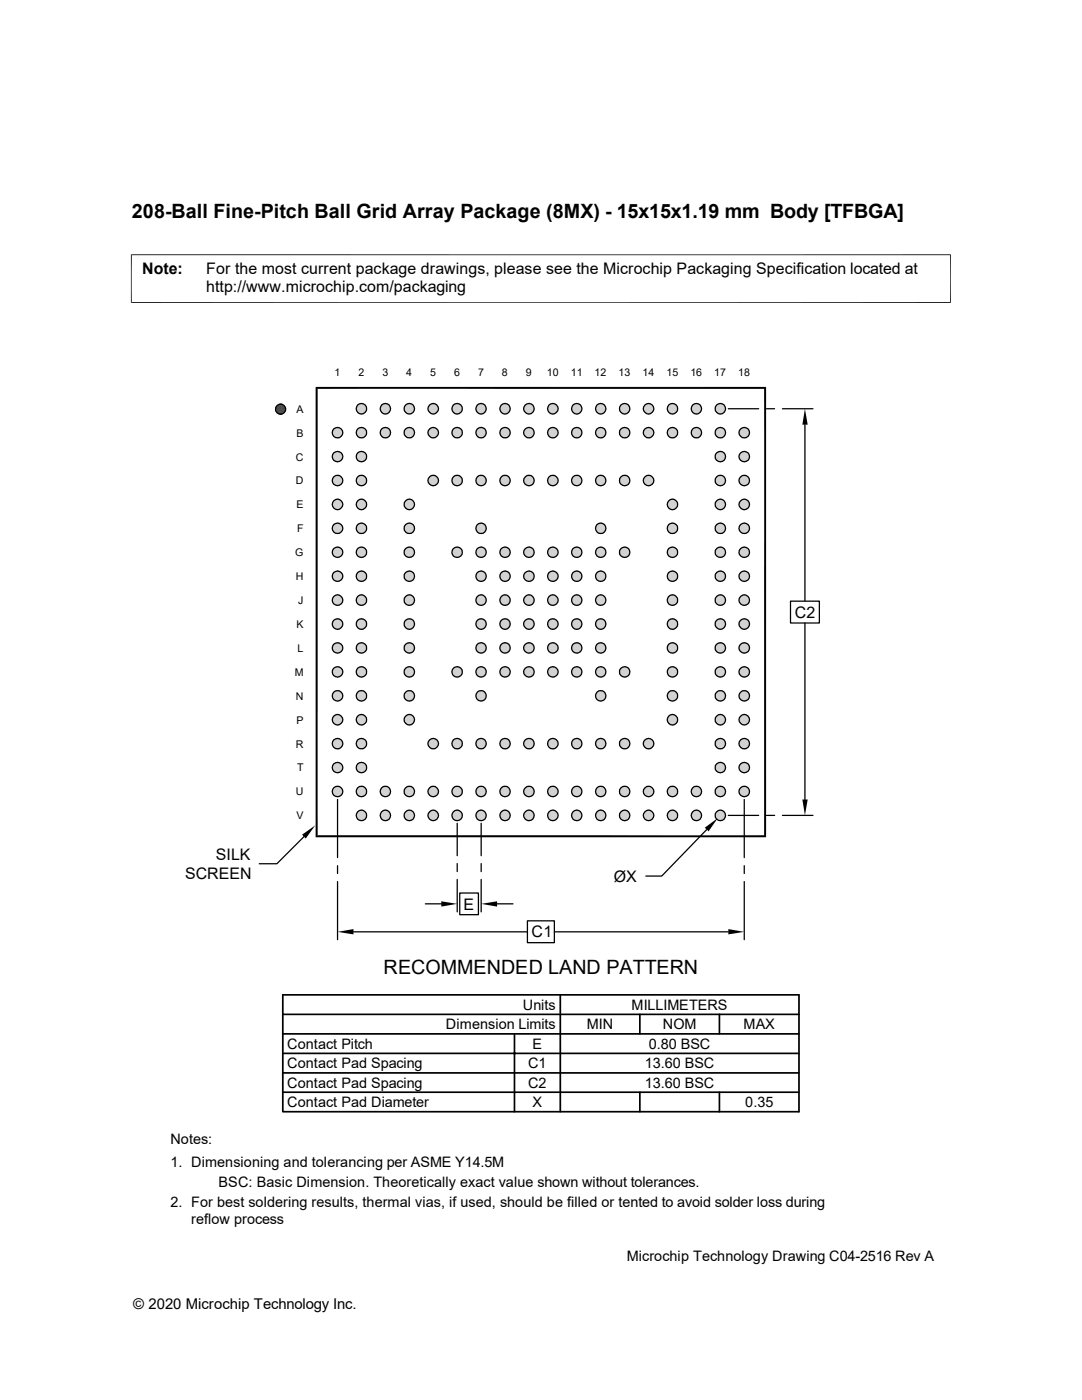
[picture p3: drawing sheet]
<svg xmlns="http://www.w3.org/2000/svg" width="216mm" height="279mm" viewBox="0 0 216 279" stroke-linecap="round" stroke-linejoin="round" font-family="sans-serif">
<defs><g id="words">
<g font-size="3.9">
<text x="26.3" y="43.5">208-Ball Fine-Pitch Ball Grid Array Package (8MX) - 15x15x1.19 mm Body [TFBGA]</text>
<text x="76.5" y="194.4">RECOMMENDED LAND PATTERN</text>
</g>
<g font-size="3.2">
<text x="28.4" y="54.6">Note:</text>
<text x="41.1" y="54.6">For the most current package drawings, please see the Microchip Packaging Specification located at</text>
<text x="41.1" y="58.3">http://www.microchip.com/packaging</text>
<text x="158.6" y="123.3">C2</text>
<text x="43.1" y="171.6">SILK</text>
<text x="36.9" y="175.4">SCREEN</text>
<text x="122.5" y="175.9">ØX</text>
<text x="92.5" y="181.5">E</text>
<text x="106.1" y="187.1">C1</text>
</g>
<text font-size="3" x="26.6" y="261.3">© 2020 Microchip Technology Inc.</text>
<g font-size="2.9">
<text x="104.3" y="201.5">Units</text>
<text x="126" y="201.5">MILLIMETERS</text>
<text x="57.3" y="209.3">Contact Pitch</text>
<text x="89" y="205.4">Dimension Limits</text>
<text x="106.3" y="209.3">E</text>
<text x="117.1" y="205.4">MIN</text>
<text x="129.5" y="209.3">0.80 BSC</text>
<text x="132.2" y="205.4">NOM</text>
<text x="148.4" y="205.4">MAX</text>
<text x="57.3" y="213.2">Contact Pad Spacing</text>
<text x="105.4" y="213.2">C1</text>
<text x="128.7" y="213.2">13.60 BSC</text>
<text x="57.3" y="217.1">Contact Pad Spacing</text>
<text x="57.3" y="221">Contact Pad Diameter</text>
<text x="105.4" y="217.1">C2</text>
<text x="106.3" y="221">X</text>
<text x="128.7" y="217.1">13.60 BSC</text>
<text x="148.7" y="221">0.35</text>
<text x="34" y="228.3">Notes:</text>
<text x="34" y="232.9">1. Dimensioning and tolerancing per ASME Y14.5M</text>
<text x="43.6" y="236.9">BSC: Basic Dimension. Theoretically exact value shown without tolerances.</text>
<text x="34" y="240.9">2. For best soldering results, thermal vias, if used, should be filled or tented to avoid solder loss during</text>
<text x="38.1" y="244.3">reflow process</text>
<text x="125.1" y="251.6">Microchip Technology Drawing C04-2516 Rev A</text>
</g>
<g font-size="2.1">
<text x="66.8" y="75">1</text>
<text x="71.5" y="75">2</text>
<text x="76.3" y="75">3</text>
<text x="81.1" y="75">4</text>
<text x="85.9" y="75">5</text>
<text x="90.6" y="75">6</text>
<text x="95.4" y="75">7</text>
<text x="100.2" y="75">8</text>
<text x="104.9" y="75">9</text>
<text x="109.1" y="75">10</text>
<text x="113.9" y="75">11</text>
<text x="118.7" y="75">12</text>
<text x="123.4" y="75">13</text>
<text x="128.2" y="75">14</text>
<text x="133" y="75">15</text>
<text x="137.7" y="75">16</text>
<text x="142.5" y="75">17</text>
<text x="147.3" y="75">18</text>
<text x="59.1" y="82.3">A</text>
<text x="59.1" y="87.1">B</text>
<text x="59.1" y="91.9">C</text>
<text x="59.1" y="96.6">D</text>
<text x="59.1" y="101.4">E</text>
<text x="59.3" y="106.2">F</text>
<text x="58.9" y="111">G</text>
<text x="59.1" y="115.7">H</text>
<text x="59.1" y="125.3">K</text>
<text x="59.5" y="120.5">J</text>
<text x="59.4" y="130.1">L</text>
<text x="58.8" y="134.8">M</text>
<text x="59.1" y="139.6">N</text>
<text x="59.1" y="149.2">R</text>
<text x="59.1" y="144.4">P</text>
<text x="59.3" y="153.9">T</text>
<text x="59.1" y="158.7">U</text>
<text x="59.1" y="163.5">V</text>
</g>
</g></defs>
<g fill="#c0c0c0">
<path d="M72 80.6h.2z"/>
<path d="M76.8 80.6h.2z"/>
<path d="M81.5 80.6h.3z"/>
<path d="M86.3 80.6h.3z"/>
<path d="M91.1 80.6h.3z"/>
<path d="M95.8 80.6h.3z"/>
<path d="M100.6 80.6h.3z"/>
<path d="M105.4 80.6h.3z"/>
<path d="M110.2 80.6h.2z"/>
<path d="M114.9 80.6h.3z"/>
<path d="M119.7 80.6h.3z"/>
<path d="M124.5 80.6h.3z"/>
<path d="M129.2 80.6h.3z"/>
<path d="M134 80.6h.3z"/>
<path d="M138.8 80.6h.3z"/>
<path d="M143.6 80.6h.2z"/>
<path d="M143.5 80.6h.5z"/>
<path d="M143.6 80.6h.4z"/>
<path d="M138.7 80.6h.5z"/>
<path d="M138.8 80.6h.4z"/>
<path d="M133.9 80.6h.6z"/>
<path d="M134 80.6h.5z"/>
<path d="M129.2 80.6h.5z"/>
<path d="M124.4 80.6h.5z"/>
<path d="M124.5 80.6h.4z"/>
<path d="M119.6 80.6h.5z"/>
<path d="M119.7 80.6h.4z"/>
<path d="M114.9 80.6h.4z"/>
<path d="M110.1 80.6h.5z"/>
<path d="M110.2 80.6h.4z"/>
<path d="M105.3 80.6h.5z"/>
<path d="M105.4 80.6h.4z"/>
<path d="M100.5 80.6h.5z"/>
<path d="M100.6 80.6h.4z"/>
<path d="M95.8 80.6h.4z"/>
<path d="M91 80.6h.5z"/>
<path d="M91.1 80.6h.4z"/>
<path d="M86.2 80.6h.5z"/>
<path d="M86.3 80.6h.4z"/>
<path d="M81.4 80.6h.5z"/>
<path d="M81.5 80.6h.4z"/>
<path d="M76.7 80.6h.4z"/>
<path d="M76.8 80.6h.3z"/>
<path d="M71.9 80.6h.5z"/>
<path d="M72 80.6h.4z"/>
<path d="M143.4 80.6h.7z"/>
<path d="M143.5 80.6h.6z"/>
<path d="M138.6 80.6h.7z"/>
<path d="M138.7 80.6h.6z"/>
<path d="M129.1 80.6h.7z"/>
<path d="M129.2 80.6h.6z"/>
<path d="M124.3 80.6h.7z"/>
<path d="M124.4 80.6h.6z"/>
<path d="M119.5 80.6h.7z"/>
<path d="M119.6 80.6h.6z"/>
<path d="M114.8 80.6h.6z"/>
<path d="M114.9 80.6h.5z"/>
<path d="M110 80.6h.7z"/>
<path d="M110.1 80.6h.6z"/>
<path d="M105.2 80.6h.7z"/>
<path d="M105.3 80.6h.6z"/>
<path d="M100.4 80.6h.7z"/>
<path d="M100.5 80.6h.6z"/>
<path d="M95.7 80.6h.6z"/>
<path d="M95.8 80.6h.5z"/>
<path d="M90.9 80.6h.7z"/>
<path d="M91 80.6h.6z"/>
<path d="M86.1 80.6h.7z"/>
<path d="M86.2 80.6h.6z"/>
<path d="M81.3 80.6h.7z"/>
<path d="M81.4 80.6h.6z"/>
<path d="M76.5 80.6h.7z"/>
<path d="M76.7 80.6h.5z"/>
<path d="M71.8 80.6h.6z"/>
<path d="M143.3 80.6h.9z"/>
<path d="M143.4 80.6h.8z"/>
<path d="M138.6 80.6h.8z"/>
<path d="M133.8 80.6h.8z"/>
<path d="M133.9 80.6h.7z"/>
<path d="M129 80.6h.8z"/>
<path d="M124.2 80.6h.9z"/>
<path d="M124.3 80.6h.8z"/>
<path d="M119.4 80.6h.9z"/>
<path d="M119.5 80.6h.8z"/>
<path d="M114.7 80.6h.8z"/>
<path d="M114.8 80.6h.7z"/>
<path d="M109.9 80.6h.8z"/>
<path d="M105.1 80.6h.9z"/>
<path d="M105.2 80.6h.8z"/>
<path d="M100.3 80.6h.9z"/>
<path d="M100.4 80.6h.8z"/>
<path d="M95.6 80.6h.8z"/>
<path d="M95.7 80.6h.7z"/>
<path d="M90.8 80.6h.9z"/>
<path d="M90.9 80.6h.8z"/>
<path d="M86 80.6h.9z"/>
<path d="M86.1 80.6h.8z"/>
<path d="M81.2 80.6h.9z"/>
<path d="M81.3 80.6h.8z"/>
<path d="M76.5 80.6h.8z"/>
<path d="M71.7 80.6h.9z"/>
<path d="M71.8 80.6h.8z"/>
<path d="M143.2 80.7h1z"/>
<path d="M143.3 80.6l.9 .1z"/>
<path d="M138.4 80.7h1.1z"/>
<path d="M138.6 80.6l.9 .1z"/>
<path d="M133.6 80.7h1.1z"/>
<path d="M133.8 80.6l.9 .1z"/>
<path d="M128.9 80.7h1z"/>
<path d="M129 80.6l.9 .1z"/>
<path d="M124.1 80.7h1z"/>
<path d="M124.2 80.6l.9 .1z"/>
<path d="M119.3 80.7h1.1z"/>
<path d="M119.4 80.6l1 .1z"/>
<path d="M114.6 80.7h1z"/>
<path d="M114.7 80.6l.9 .1z"/>
<path d="M109.8 80.7h1z"/>
<path d="M109.9 80.6l.9 .1z"/>
<path d="M105 80.7h1z"/>
<path d="M105.1 80.6l.9 .1z"/>
<path d="M100.2 80.7h1.1z"/>
<path d="M100.3 80.6l1 .1z"/>
<path d="M95.5 80.7h1z"/>
<path d="M95.6 80.6l.9 .1z"/>
<path d="M90.7 80.7h1z"/>
<path d="M90.8 80.6l.9 .1z"/>
<path d="M85.9 80.7h1.1z"/>
<path d="M86 80.6l1 .1z"/>
<path d="M81.2 80.7h1z"/>
<path d="M81.2 80.6l1 .1z"/>
<path d="M76.4 80.7h1z"/>
<path d="M76.5 80.6l.9 .1z"/>
<path d="M71.6 80.7h1z"/>
<path d="M71.7 80.6l.9 .1z"/>
<path d="M143.1 80.7h1.3z"/>
<path d="M143.2 80.7h1.2z"/>
<path d="M138.3 80.7h1.3z"/>
<path d="M138.4 80.7h1.2z"/>
<path d="M133.6 80.7h1.2z"/>
<path d="M128.8 80.7h1.2z"/>
<path d="M128.9 80.7h1.1z"/>
<path d="M124 80.7h1.3z"/>
<path d="M124.1 80.7h1.2z"/>
<path d="M119.3 80.7h1.2z"/>
<path d="M114.6 80.7h1.1z"/>
<path d="M109.7 80.7h1.2z"/>
<path d="M109.8 80.7h1.1z"/>
<path d="M104.9 80.7h1.2z"/>
<path d="M105 80.7h1.1z"/>
<path d="M100.2 80.7h1.2z"/>
<path d="M95.4 80.7h1.2z"/>
<path d="M95.5 80.7h1.1z"/>
<path d="M90.7 80.7h1.1z"/>
<path d="M81.1 80.7h1.2z"/>
<path d="M81.2 80.7h1.1z"/>
<path d="M76.3 80.7h1.2z"/>
<path d="M76.4 80.7h1.1z"/>
<path d="M71.6 80.7h1.1z"/>
<path d="M143 80.8h1.4z"/>
<path d="M143.1 80.7l1.3 .1z"/>
<path d="M138.3 80.8h1.3z"/>
<path d="M138.3 80.7l1.3 .1z"/>
<path d="M133.5 80.8h1.4z"/>
<path d="M133.6 80.7l1.3 .1z"/>
<path d="M128.7 80.8h1.4z"/>
<path d="M128.8 80.7l1.3 .1z"/>
<path d="M124 80.8h1.3z"/>
<path d="M124 80.7l1.3 .1z"/>
<path d="M119.2 80.8h1.3z"/>
<path d="M119.3 80.7l1.2 .1z"/>
<path d="M114.4 80.8h1.4z"/>
<path d="M114.5 80.7l1.3 .1z"/>
<path d="M109.6 80.8h1.4z"/>
<path d="M109.7 80.7l1.3 .1z"/>
<path d="M104.9 80.8h1.3z"/>
<path d="M104.9 80.7l1.3 .1z"/>
<path d="M100.1 80.8h1.3z"/>
<path d="M100.2 80.7l1.2 .1z"/>
<path d="M95.3 80.8h1.4z"/>
<path d="M95.4 80.7l1.3 .1z"/>
<path d="M90.6 80.8h1.3z"/>
<path d="M90.6 80.7l1.3 .1z"/>
<path d="M85.8 80.8h1.3z"/>
<path d="M85.9 80.7l1.2 .1z"/>
<path d="M81 80.8h1.3z"/>
<path d="M81.1 80.7l1.2 .1z"/>
<path d="M76.2 80.8h1.4z"/>
<path d="M76.3 80.7l1.3 .1z"/>
<path d="M71.5 80.8h1.3z"/>
<path d="M71.5 80.7l1.3 .1z"/>
<path d="M143 80.8l1.5 .1z"/>
<path d="M138.3 80.8l1.4 .1z"/>
<path d="M133.5 80.8l1.5 .1h-1.6z"/>
<path d="M133.5 80.8l1.5 .1z"/>
<path d="M128.7 80.8l1.5 .1h-1.5z"/>
<path d="M128.7 80.8l1.5 .1z"/>
<path d="M124 80.8l1.4 .1z"/>
<path d="M119.2 80.8l1.4 .1z"/>
<path d="M114.4 80.8l1.5 .1h-1.6z"/>
<path d="M114.4 80.8l1.5 .1z"/>
<path d="M109.6 80.8l1.5 .1h-1.5z"/>
<path d="M109.6 80.8l1.5 .1z"/>
<path d="M104.9 80.8l1.4 .1h-1.5z"/>
<path d="M104.9 80.8l1.4 .1z"/>
<path d="M100.1 80.8l1.4 .1z"/>
<path d="M95.3 80.8l1.4 .1z"/>
<path d="M90.6 80.8l1.4 .1h-1.5z"/>
<path d="M90.6 80.8l1.4 .1z"/>
<path d="M85.8 80.8l1.4 .1h-1.5z"/>
<path d="M85.8 80.8l1.4 .1z"/>
<path d="M81 80.8l1.4 .1z"/>
<path d="M76.2 80.8l1.4 .1z"/>
<path d="M71.5 80.8l1.4 .1h-1.5z"/>
<path d="M71.5 80.8l1.4 .1z"/>
<path d="M142.9 80.9h1.7z"/>
<path d="M143 80.9h1.6z"/>
<path d="M138.2 80.9h1.6h-1.7z"/>
<path d="M138.2 80.9h1.6z"/>
<path d="M133.4 80.9h1.6h-1.7z"/>
<path d="M133.4 80.9h1.6z"/>
<path d="M128.7 80.9h1.5z"/>
<path d="M123.9 80.9h1.5h-1.6z"/>
<path d="M123.9 80.9h1.5z"/>
<path d="M119.1 80.9h1.6h-1.7z"/>
<path d="M119.1 80.9h1.6z"/>
<path d="M114.3 80.9h1.6h-1.6z"/>
<path d="M114.3 80.9h1.6z"/>
<path d="M109.6 80.9h1.5h-1.6z"/>
<path d="M109.6 80.9h1.5z"/>
<path d="M104.8 80.9h1.5z"/>
<path d="M100 80.9h1.6h-1.7z"/>
<path d="M100 80.9h1.6z"/>
<path d="M95.2 80.9h1.6h-1.6z"/>
<path d="M95.2 80.9h1.6z"/>
<path d="M90.4 80.9h1.6z"/>
<path d="M90.5 80.9h1.5z"/>
<path d="M85.7 80.9h1.5z"/>
<path d="M80.9 80.9h1.6z"/>
<path d="M76.1 80.9h1.6z"/>
<path d="M76.2 80.9h1.5z"/>
<path d="M71.3 80.9h1.6z"/>
<path d="M71.4 80.9h1.5z"/>
<path d="M142.9 80.9l1.7 .1z"/>
<path d="M138.1 80.9l1.7 .1z"/>
<path d="M133.3 80.9l1.7 .1z"/>
<path d="M128.6 80.9l1.7 .1h-1.8z"/>
<path d="M128.6 80.9l1.7 .1z"/>
<path d="M123.8 80.9l1.7 .1z"/>
<path d="M119 80.9l1.7 .1z"/>
<path d="M114.3 80.9l1.7 .1z"/>
<path d="M109.5 80.9l1.7 .1z"/>
<path d="M104.7 80.9l1.7 .1h-1.8z"/>
<path d="M104.7 80.9l1.7 .1z"/>
<path d="M99.9 80.9l1.7 .1z"/>
<path d="M95.2 80.9l1.7 .1z"/>
<path d="M90.4 80.9l1.7 .1z"/>
<path d="M85.6 80.9l1.7 .1h-1.7z"/>
<path d="M85.6 80.9l1.7 .1z"/>
<path d="M80.9 80.9l1.6 .1z"/>
<path d="M76.1 80.9l1.7 .1z"/>
<path d="M71.3 80.9l1.7 .1z"/>
<path d="M142.8 81.1h1.9z"/>
<path d="M142.9 81l1.8 .1z"/>
<path d="M138.1 81l1.8 .1z"/>
<path d="M133.3 81l1.8 .1z"/>
<path d="M128.5 81l1.8 .1z"/>
<path d="M123.8 81l1.8 .1h-1.9z"/>
<path d="M123.8 81l1.8 .1z"/>
<path d="M119 81l1.8 .1z"/>
<path d="M114.2 81l1.8 .1z"/>
<path d="M109.4 81l1.9 .1z"/>
<path d="M104.6 81l1.9 .1z"/>
<path d="M99.9 81l1.8 .1h-1.9z"/>
<path d="M99.9 81l1.8 .1z"/>
<path d="M95.1 81l1.8 .1z"/>
<path d="M90.3 81l1.9 .1z"/>
<path d="M85.6 81l1.8 .1z"/>
<path d="M80.8 81l1.8 .1h-1.9z"/>
<path d="M80.8 81l1.8 .1z"/>
<path d="M76 81l1.8 .1z"/>
<path d="M71.2 81l1.9 .1z"/>
<path d="M142.8 81.1l1.9 .1z"/>
<path d="M138 81.1l1.9 .1z"/>
<path d="M133.3 81.1l1.9 .1z"/>
<path d="M128.5 81.1l1.9 .1z"/>
<path d="M123.7 81.1l1.9 .1z"/>
<path d="M119 81.1l1.8 .1z"/>
<path d="M114.2 81.1l1.9 .1z"/>
<path d="M109.4 81.1l1.9 .1z"/>
<path d="M104.6 81.1l1.9 .1z"/>
<path d="M99.8 81.1l1.9 .1z"/>
<path d="M95.1 81.1l1.8 .1z"/>
<path d="M90.3 81.1l1.9 .1z"/>
<path d="M85.5 81.1l1.9 .1z"/>
<path d="M80.7 81.1l1.9 .1z"/>
<path d="M76 81.1l1.9 .1z"/>
<path d="M71.2 81.1l1.9 .1z"/>
<path d="M142.8 81.2l1.9 .1z"/>
<path d="M138 81.2l2 .1z"/>
<path d="M133.2 81.2l2 .1z"/>
</g>
<path d="M128.4 81.2h2" fill="none" stroke="#c0c0c0" stroke-width=".2"/>
<g fill="#c0c0c0">
<path d="M128.4 81.2l2 .1z"/>
<path d="M123.7 81.2l1.9 .1z"/>
<path d="M118.9 81.2l2 .1z"/>
<path d="M114.1 81.2l2 .1z"/>
<path d="M109.3 81.2l2 .1z"/>
</g>
<path d="M104.5 81.2h2.1" fill="none" stroke="#c0c0c0" stroke-width=".2"/>
<g fill="#c0c0c0">
<path d="M104.6 81.2l2 .1z"/>
<path d="M99.8 81.2l2 .1z"/>
<path d="M95 81.2l2 .1z"/>
<path d="M90.3 81.2l1.9 .1z"/>
</g>
<path d="M85.4 81.2h2.1" fill="none" stroke="#c0c0c0" stroke-width=".2"/>
<g fill="#c0c0c0">
<path d="M85.5 81.2l2 .1z"/>
<path d="M80.7 81.2l2 .1z"/>
<path d="M75.9 81.2l2 .1z"/>
<path d="M71.2 81.2l1.9 .1z"/>
</g>
<path d="M123.6 81.3h2M128.4 81.3h2M133.2 81.3h2M137.9 81.3h2.1M142.7 81.3h2.1" fill="none" stroke="#c0c0c0" stroke-width=".2"/>
<path d="M123.7 81.3l1.9 .1z" fill="#c0c0c0"/>
<path d="M80.6 81.3h2.1M85.4 81.3h2.1M90.2 81.3h2M95 81.3h2M99.7 81.3h2.1M104.5 81.3h2.1M109.3 81.3h2M114.1 81.3h2M118.8 81.3h2.1" fill="none" stroke="#c0c0c0" stroke-width=".2"/>
<path d="M80.7 81.3l2 .1z" fill="#c0c0c0"/>
<g fill="none" stroke="#c0c0c0" stroke-width=".2">
<path d="M71.1 81.4h2.1M71.1 81.5h2.1M71.1 81.6h2.1M71.1 81.7h2.1M71.1 81.3h2.1M75.9 81.3h2M75.9 81.4h2M75.9 81.5h2M75.9 81.6h2M75.9 81.7h2M80.6 81.4h2.1M80.6 81.5h2.1"/>
<path d="M80.6 81.6h2.1M80.6 81.7h2.1M85.4 81.4h2.1M85.4 81.5h2.1M85.4 81.6h2.1M85.4 81.7h2.1M90.2 81.4h2M90.2 81.5h2M90.2 81.6h2M90.2 81.7h2M95 81.4h2M95 81.5h2"/>
<path d="M95 81.6h2M95 81.7h2M99.7 81.4h2.1M99.7 81.5h2.1M99.7 81.6h2.1M99.7 81.7h2.1M104.5 81.4h2.1M104.5 81.5h2.1M104.5 81.6h2.1M104.5 81.7h2.1M109.3 81.4h2M109.3 81.5h2.1"/>
<path d="M109.3 81.6h2.1M109.3 81.7h2M114 81.4h2.1M114 81.5h2.1M114 81.6h2.1M114 81.7h2.1M118.8 81.4h2.1M118.8 81.5h2.1M118.8 81.6h2.1M118.8 81.7h2.1M123.6 81.4h2.1M123.6 81.5h2.1"/>
<path d="M123.6 81.6h2.1M123.6 81.7h2.1M128.4 81.4h2M128.4 81.5h2.1M128.4 81.6h2.1M128.4 81.7h2M133.1 81.4h2.1M133.1 81.5h2.1M133.1 81.6h2.1M133.1 81.7h2.1M137.9 81.4h2.1M137.9 81.5h2.1"/>
<path d="M137.9 81.6h2.1M137.9 81.7h2.1M137.9 81.8h2.1M142.7 81.4h2.1M142.7 81.5h2.1M142.7 81.6h2.1M142.7 81.7h2.1M142.7 81.8h2.1"/>
</g>
<path d="M133.2 81.8l2 .1z" fill="#c0c0c0"/>
<path d="M118.8 81.8h2.1M123.6 81.8h2M128.4 81.8h2M133.2 81.8h2" fill="none" stroke="#c0c0c0" stroke-width=".2"/>
<path d="M114.1 81.8l2 .1z" fill="#c0c0c0"/>
<path d="M114.1 81.8h2" fill="none" stroke="#c0c0c0" stroke-width=".2"/>
<path d="M109.3 81.8l2 .1z" fill="#c0c0c0"/>
<path d="M95 81.8h2M99.7 81.8h2.1M104.5 81.8h2.1M109.3 81.8h2" fill="none" stroke="#c0c0c0" stroke-width=".2"/>
<path d="M90.2 81.8l2 .1z" fill="#c0c0c0"/>
<path d="M75.9 81.8h2M80.6 81.8h2.1M85.4 81.8h2.1M90.2 81.8h2" fill="none" stroke="#c0c0c0" stroke-width=".2"/>
<path d="M71.1 81.8l2 .1z" fill="#c0c0c0"/>
<path d="M71.1 81.8h2.1" fill="none" stroke="#c0c0c0" stroke-width=".2"/>
<g fill="#c0c0c0">
<path d="M142.7 81.9l2 .1z"/>
<path d="M142.7 81.9h2z"/>
<path d="M138 81.9l1.9 .1z"/>
<path d="M138 81.9h2z"/>
<path d="M133.2 81.9l2 .1z"/>
<path d="M128.4 81.9l2 .1z"/>
</g>
<path d="M128.4 81.9h2" fill="none" stroke="#c0c0c0" stroke-width=".2"/>
<g fill="#c0c0c0">
<path d="M123.7 81.9l1.9 .1z"/>
<path d="M123.7 81.9h1.9z"/>
<path d="M118.9 81.9l1.9 .1z"/>
<path d="M118.9 81.9h2z"/>
<path d="M114.1 81.9l2 .1z"/>
<path d="M109.3 81.9l2 .1z"/>
<path d="M104.5 81.9l2 .1z"/>
</g>
<path d="M104.5 81.9h2.1" fill="none" stroke="#c0c0c0" stroke-width=".2"/>
<g fill="#c0c0c0">
<path d="M99.8 81.9l1.9 .1z"/>
<path d="M99.8 81.9h2z"/>
<path d="M95 81.9l1.9 .1z"/>
<path d="M95 81.9h2z"/>
<path d="M90.2 81.9l2 .1z"/>
<path d="M85.4 81.9l2 .1z"/>
</g>
<path d="M85.4 81.9h2.1" fill="none" stroke="#c0c0c0" stroke-width=".2"/>
<g fill="#c0c0c0">
<path d="M80.7 81.9l1.9 .1z"/>
<path d="M80.7 81.9h2z"/>
<path d="M75.9 81.9l2 .1z"/>
<path d="M75.9 81.9h2z"/>
<path d="M71.1 81.9l2 .1z"/>
<path d="M142.8 82h1.9z"/>
<path d="M138 82h1.9z"/>
<path d="M133.2 82h1.9z"/>
<path d="M133.2 82h2z"/>
<path d="M128.4 82h1.9z"/>
<path d="M128.4 82h2z"/>
<path d="M123.7 82h1.9z"/>
<path d="M118.9 82h1.9z"/>
<path d="M114.1 82h1.9z"/>
<path d="M114.1 82h2z"/>
<path d="M109.3 82h2z"/>
<path d="M104.6 82h1.9z"/>
<path d="M99.8 82h1.9z"/>
<path d="M95 82h1.9z"/>
<path d="M90.3 82h1.9z"/>
<path d="M85.5 82h1.9z"/>
<path d="M80.7 82h1.9z"/>
<path d="M75.9 82h1.9z"/>
<path d="M75.9 82h2z"/>
<path d="M71.2 82h1.9z"/>
<path d="M142.8 82l1.8 .1z"/>
<path d="M138 82l1.8 .1z"/>
<path d="M133.3 82l1.7 .1z"/>
<path d="M133.3 82h1.8z"/>
<path d="M128.5 82l1.8 .1z"/>
<path d="M128.5 82h1.8z"/>
<path d="M123.7 82l1.8 .1z"/>
<path d="M119 82l1.7 .1z"/>
<path d="M119 82h1.8z"/>
<path d="M114.2 82l1.8 .1z"/>
<path d="M114.2 82h1.8z"/>
<path d="M109.4 82l1.8 .1z"/>
<path d="M109.4 82h1.9z"/>
<path d="M104.6 82l1.8 .1z"/>
<path d="M99.8 82l1.8 .1z"/>
<path d="M95.1 82l1.8 .1z"/>
<path d="M95.1 82h1.8z"/>
<path d="M90.3 82l1.8 .1z"/>
<path d="M85.5 82l1.8 .1z"/>
<path d="M80.7 82l1.8 .1z"/>
<path d="M76 82l1.8 .1z"/>
<path d="M76 82h1.8z"/>
<path d="M71.2 82l1.8 .1z"/>
<path d="M142.9 82.1l1.7 .1z"/>
<path d="M142.9 82.1h1.7z"/>
<path d="M138.1 82.1l1.7 .1z"/>
<path d="M138.1 82.1h1.7z"/>
<path d="M133.3 82.1l1.7 .1z"/>
<path d="M133.3 82.1h1.7z"/>
<path d="M128.5 82.1l1.7 .1z"/>
<path d="M128.5 82.1h1.8z"/>
<path d="M123.8 82.1l1.6 .1z"/>
<path d="M123.8 82.1h1.7z"/>
<path d="M119 82.1l1.7 .1z"/>
<path d="M119 82.1h1.7z"/>
<path d="M114.2 82.1l1.7 .1z"/>
<path d="M114.2 82.1h1.8z"/>
<path d="M109.4 82.1l1.7 .1z"/>
<path d="M109.4 82.1h1.8z"/>
<path d="M104.6 82.1l1.7 .1z"/>
<path d="M104.6 82.1h1.8z"/>
<path d="M99.9 82.1l1.7 .1z"/>
<path d="M99.9 82.1h1.7z"/>
<path d="M95.1 82.1l1.7 .1z"/>
<path d="M95.1 82.1h1.8z"/>
<path d="M90.3 82.1l1.7 .1z"/>
<path d="M90.3 82.1h1.8z"/>
<path d="M85.6 82.1l1.6 .1z"/>
<path d="M85.6 82.1h1.7z"/>
<path d="M80.8 82.1l1.7 .1z"/>
<path d="M80.8 82.1h1.7z"/>
<path d="M76 82.1l1.7 .1z"/>
<path d="M76 82.1h1.8z"/>
<path d="M71.2 82.1l1.7 .1z"/>
<path d="M71.2 82.1h1.8z"/>
<path d="M142.9 82.2l1.6 .1z"/>
<path d="M142.9 82.2h1.7z"/>
<path d="M138.1 82.2l1.6 .1z"/>
<path d="M138.1 82.2h1.7z"/>
<path d="M133.3 82.2l1.7 .1z"/>
<path d="M133.3 82.2h1.7z"/>
<path d="M128.6 82.2l1.6 .1z"/>
<path d="M128.6 82.2h1.6z"/>
<path d="M123.8 82.2l1.6 .1z"/>
<path d="M123.8 82.2h1.6z"/>
<path d="M119 82.2l1.6 .1z"/>
<path d="M119 82.2h1.7z"/>
<path d="M114.3 82.2l1.6 .1z"/>
<path d="M114.3 82.2h1.6z"/>
<path d="M109.5 82.2l1.6 .1z"/>
<path d="M109.5 82.2h1.6z"/>
<path d="M104.7 82.2l1.6 .1z"/>
<path d="M104.7 82.2h1.6z"/>
<path d="M99.9 82.2l1.6 .1z"/>
<path d="M99.9 82.2h1.7z"/>
<path d="M95.2 82.2l1.5 .1z"/>
<path d="M95.2 82.2h1.6z"/>
<path d="M90.4 82.2l1.6 .1z"/>
<path d="M90.4 82.2h1.6z"/>
<path d="M85.6 82.2l1.6 .1z"/>
<path d="M85.6 82.2h1.6z"/>
<path d="M80.9 82.2l1.5 .1z"/>
<path d="M80.9 82.2h1.6z"/>
<path d="M76.1 82.2l1.5 .1z"/>
<path d="M76.1 82.2h1.6z"/>
<path d="M71.3 82.2l1.6 .1z"/>
<path d="M71.3 82.2h1.6z"/>
<path d="M143 82.3l1.4 .1z"/>
<path d="M143 82.3h1.5z"/>
<path d="M138.2 82.3l1.4 .1z"/>
<path d="M138.2 82.3h1.5z"/>
<path d="M133.4 82.3l1.5 .1z"/>
<path d="M133.4 82.3h1.6z"/>
<path d="M128.7 82.3l1.4 .1z"/>
<path d="M128.7 82.3h1.5z"/>
<path d="M123.9 82.3l1.4 .1z"/>
<path d="M123.9 82.3h1.5z"/>
<path d="M119.1 82.3l1.4 .1z"/>
<path d="M119.1 82.3h1.5z"/>
<path d="M114.3 82.3l1.5 .1z"/>
<path d="M114.3 82.3h1.6z"/>
<path d="M109.6 82.3l1.4 .1z"/>
<path d="M109.6 82.3h1.5z"/>
<path d="M104.8 82.3l1.4 .1z"/>
<path d="M104.8 82.3h1.5z"/>
<path d="M100 82.3l1.4 .1z"/>
<path d="M100 82.3h1.5z"/>
<path d="M95.2 82.3l1.5 .1z"/>
<path d="M95.2 82.3h1.5z"/>
<path d="M90.5 82.3l1.4 .1z"/>
<path d="M90.5 82.3h1.5z"/>
<path d="M85.7 82.3l1.4 .1z"/>
<path d="M85.7 82.3h1.5z"/>
<path d="M80.9 82.3l1.4 .1z"/>
<path d="M80.9 82.3h1.5z"/>
<path d="M76.2 82.3l1.4 .1z"/>
<path d="M76.2 82.3h1.4z"/>
<path d="M71.4 82.3l1.4 .1z"/>
<path d="M71.4 82.3h1.5z"/>
<path d="M143 82.4h1.4z"/>
<path d="M138.3 82.4h1.3z"/>
<path d="M133.5 82.4h1.3z"/>
<path d="M133.5 82.4h1.4z"/>
<path d="M128.7 82.4h1.3z"/>
<path d="M128.7 82.4h1.4z"/>
<path d="M124 82.4h1.3z"/>
<path d="M119.2 82.4h1.3z"/>
<path d="M114.4 82.4h1.3z"/>
<path d="M114.4 82.4h1.4z"/>
<path d="M109.6 82.4h1.3z"/>
<path d="M109.6 82.4h1.4z"/>
<path d="M104.9 82.4h1.2z"/>
<path d="M104.9 82.4h1.3z"/>
<path d="M100.1 82.4h1.3z"/>
<path d="M95.3 82.4h1.3z"/>
<path d="M95.3 82.4h1.4z"/>
<path d="M90.6 82.4h1.2z"/>
<path d="M90.6 82.4h1.3z"/>
<path d="M85.8 82.4h1.2z"/>
<path d="M85.8 82.4h1.3z"/>
<path d="M81 82.4h1.3z"/>
<path d="M76.2 82.4h1.3z"/>
<path d="M76.2 82.4h1.4z"/>
<path d="M71.5 82.4h1.2z"/>
<path d="M71.5 82.4h1.3z"/>
<path d="M143.1 82.4l1.1 .1z"/>
<path d="M143.1 82.4h1.3z"/>
<path d="M138.3 82.4l1.2 .1z"/>
<path d="M133.6 82.4l1.1 .1z"/>
<path d="M133.6 82.4h1.2z"/>
<path d="M128.8 82.4l1.1 .1z"/>
<path d="M128.8 82.4h1.2z"/>
<path d="M124 82.4l1.1 .1z"/>
<path d="M119.3 82.4l1.1 .1z"/>
<path d="M119.3 82.4h1.2z"/>
<path d="M114.5 82.4l1.1 .1z"/>
<path d="M114.5 82.4h1.2z"/>
<path d="M109.7 82.4l1.1 .1z"/>
<path d="M109.7 82.4h1.2z"/>
<path d="M104.9 82.4l1.1 .1z"/>
<path d="M100.2 82.4l1.1 .1z"/>
<path d="M100.2 82.4h1.2z"/>
<path d="M95.4 82.4l1.1 .1z"/>
<path d="M95.4 82.4h1.2z"/>
<path d="M90.6 82.4l1.1 .1z"/>
<path d="M85.9 82.4l1.1 .1z"/>
<path d="M85.9 82.4h1.1z"/>
<path d="M81.1 82.4l1.1 .1z"/>
<path d="M81.1 82.4h1.2z"/>
<path d="M76.3 82.4l1.1 .1z"/>
<path d="M76.3 82.4h1.2z"/>
<path d="M71.5 82.4l1.1 .1z"/>
<path d="M143.2 82.5h1z"/>
<path d="M138.4 82.5h1z"/>
<path d="M138.4 82.5h1.1z"/>
<path d="M133.6 82.5h1z"/>
<path d="M133.6 82.5h1.1z"/>
<path d="M128.9 82.5h.9z"/>
<path d="M128.9 82.5h1z"/>
<path d="M124.1 82.5h1z"/>
<path d="M119.3 82.5h1z"/>
<path d="M119.3 82.5h1.1z"/>
<path d="M114.6 82.5h.9z"/>
<path d="M114.6 82.5h1z"/>
<path d="M109.8 82.5h.9z"/>
<path d="M109.8 82.5h1z"/>
<path d="M105 82.5h1z"/>
<path d="M100.2 82.5h1z"/>
<path d="M100.2 82.5h1.1z"/>
<path d="M95.5 82.5h.9z"/>
<path d="M95.5 82.5h1z"/>
<path d="M90.7 82.5h1z"/>
<path d="M85.9 82.5h1z"/>
<path d="M85.9 82.5h1.1z"/>
<path d="M81.2 82.5h.9z"/>
<path d="M81.2 82.5h1z"/>
<path d="M76.4 82.5h.9z"/>
<path d="M76.4 82.5h1z"/>
<path d="M71.6 82.5h1z"/>
<path d="M143.3 82.5l.8 .1z"/>
<path d="M143.3 82.5h.9z"/>
<path d="M138.6 82.5l.7 .1z"/>
<path d="M138.6 82.5h.8z"/>
<path d="M133.8 82.5l.7 .1z"/>
<path d="M133.8 82.5h.8z"/>
<path d="M129 82.5l.8 .1z"/>
<path d="M129 82.5h.8z"/>
<path d="M124.2 82.5l.8 .1z"/>
<path d="M124.2 82.5h.9z"/>
<path d="M119.4 82.5l.8 .1z"/>
<path d="M119.4 82.5h.9z"/>
<path d="M114.7 82.5l.7 .1z"/>
<path d="M114.7 82.5h.8z"/>
<path d="M109.9 82.5l.8 .1z"/>
<path d="M109.9 82.5h.8z"/>
<path d="M105.1 82.5l.8 .1z"/>
<path d="M105.1 82.5h.9z"/>
<path d="M100.3 82.5l.8 .1z"/>
<path d="M100.3 82.5h.9z"/>
<path d="M95.6 82.5l.7 .1z"/>
<path d="M95.6 82.5h.8z"/>
<path d="M90.8 82.5l.8 .1z"/>
<path d="M90.8 82.5h.9z"/>
<path d="M86 82.5l.8 .1z"/>
<path d="M86 82.5h.9z"/>
<path d="M81.2 82.5l.8 .1z"/>
<path d="M76.5 82.5l.7 .1z"/>
<path d="M76.5 82.5h.8z"/>
<path d="M71.7 82.5l.7 .1z"/>
<path d="M71.7 82.5h.9z"/>
<path d="M143.4 82.6h.6z"/>
<path d="M143.4 82.6h.7z"/>
<path d="M138.6 82.6h.6z"/>
<path d="M138.6 82.6h.7z"/>
<path d="M133.9 82.6h.6z"/>
<path d="M129.1 82.6h.6z"/>
<path d="M129.1 82.6h.7z"/>
<path d="M124.3 82.6h.6z"/>
<path d="M124.3 82.6h.7z"/>
<path d="M119.5 82.6h.6z"/>
<path d="M119.5 82.6h.7z"/>
<path d="M114.8 82.6h.5z"/>
<path d="M114.8 82.6h.6z"/>
<path d="M110 82.6h.6z"/>
<path d="M110 82.6h.7z"/>
<path d="M105.2 82.6h.6z"/>
<path d="M105.2 82.6h.7z"/>
<path d="M100.4 82.6h.6z"/>
<path d="M100.4 82.6h.7z"/>
<path d="M95.7 82.6h.5z"/>
<path d="M95.7 82.6h.6z"/>
<path d="M90.9 82.6h.6z"/>
<path d="M90.9 82.6h.7z"/>
<path d="M86.1 82.6h.6z"/>
<path d="M86.1 82.6h.7z"/>
<path d="M81.3 82.6h.6z"/>
<path d="M81.3 82.6h.7z"/>
<path d="M76.5 82.6h.6z"/>
<path d="M76.5 82.6h.7z"/>
<path d="M71.8 82.6h.6z"/>
<path d="M72 82.6h.2z"/>
<path d="M76.8 82.6h.2z"/>
<path d="M81.5 82.6h.3z"/>
<path d="M86.3 82.6h.3z"/>
<path d="M91.1 82.6h.3z"/>
<path d="M95.8 82.6h.3z"/>
<path d="M100.6 82.6h.3z"/>
<path d="M105.4 82.6h.3z"/>
<path d="M110.2 82.6h.2z"/>
<path d="M114.9 82.6h.3z"/>
<path d="M119.7 82.6h.3z"/>
<path d="M124.5 82.6h.3z"/>
<path d="M129.2 82.6h.3z"/>
<path d="M134 82.6h.3z"/>
<path d="M138.8 82.6h.3z"/>
<path d="M143.6 82.6h.2z"/>
<path d="M143.5 82.6h.3z"/>
<path d="M143.5 82.6h.5z"/>
<path d="M138.7 82.6h.4z"/>
<path d="M138.7 82.6h.5z"/>
<path d="M133.9 82.6h.4z"/>
<path d="M129.2 82.6h.5z"/>
<path d="M124.4 82.6h.4z"/>
<path d="M124.4 82.6h.5z"/>
<path d="M119.6 82.6h.4z"/>
<path d="M119.6 82.6h.5z"/>
<path d="M114.9 82.6h.4z"/>
<path d="M110.1 82.6h.3z"/>
<path d="M110.1 82.6h.5z"/>
<path d="M105.3 82.6h.4z"/>
<path d="M105.3 82.6h.5z"/>
<path d="M100.5 82.6h.4z"/>
<path d="M100.5 82.6h.5z"/>
<path d="M95.8 82.6h.4z"/>
<path d="M91 82.6h.4z"/>
<path d="M91 82.6h.5z"/>
<path d="M86.2 82.6h.4z"/>
<path d="M86.2 82.6h.5z"/>
<path d="M81.4 82.6h.4z"/>
<path d="M81.4 82.6h.5z"/>
<path d="M76.7 82.6h.3z"/>
<path d="M76.7 82.6h.4z"/>
<path d="M71.9 82.6h.3z"/>
<path d="M71.9 82.6h.5z"/>
<path d="M67.2 85.3h.3z"/>
<path d="M72 85.3h.2z"/>
<path d="M76.8 85.3h.2z"/>
<path d="M81.5 85.3h.3z"/>
<path d="M86.3 85.3h.3z"/>
<path d="M91.1 85.3h.3z"/>
<path d="M95.8 85.3h.3z"/>
<path d="M100.6 85.3h.3z"/>
<path d="M105.4 85.3h.3z"/>
<path d="M110.2 85.3h.2z"/>
<path d="M114.9 85.3h.3z"/>
<path d="M119.7 85.3h.3z"/>
<path d="M124.5 85.3h.3z"/>
<path d="M129.2 85.3h.3z"/>
<path d="M134 85.3h.3z"/>
<path d="M138.8 85.3h.3z"/>
<path d="M143.6 85.3h.2z"/>
<path d="M148.4 85.3h.2z"/>
<path d="M148.3 85.3h.5z"/>
<path d="M148.4 85.3h.4z"/>
<path d="M143.5 85.3h.5z"/>
<path d="M143.6 85.3h.4z"/>
<path d="M138.7 85.3h.5z"/>
<path d="M138.8 85.3h.4z"/>
<path d="M133.9 85.3h.6z"/>
<path d="M134 85.3h.5z"/>
<path d="M129.2 85.3h.5z"/>
<path d="M124.4 85.3h.5z"/>
<path d="M124.5 85.3h.4z"/>
<path d="M119.6 85.3h.5z"/>
<path d="M119.7 85.3h.4z"/>
<path d="M114.9 85.3h.4z"/>
<path d="M110.2 85.3h.4z"/>
<path d="M105.3 85.3h.5z"/>
<path d="M105.4 85.3h.4z"/>
<path d="M100.5 85.3h.5z"/>
<path d="M100.6 85.3h.4z"/>
<path d="M95.8 85.3h.4z"/>
<path d="M91 85.3h.5z"/>
<path d="M91.1 85.3h.4z"/>
<path d="M86.2 85.3h.5z"/>
<path d="M86.3 85.3h.4z"/>
<path d="M81.4 85.3h.5z"/>
<path d="M81.5 85.3h.4z"/>
<path d="M76.7 85.3h.4z"/>
<path d="M76.8 85.3h.3z"/>
<path d="M71.9 85.3h.5z"/>
<path d="M72 85.3h.4z"/>
<path d="M67.2 85.3h.4z"/>
<path d="M148.2 85.3h.6z"/>
<path d="M143.4 85.3h.7z"/>
<path d="M143.5 85.3h.6z"/>
<path d="M138.6 85.3h.7z"/>
<path d="M138.7 85.3h.6z"/>
<path d="M129.1 85.3h.7z"/>
<path d="M129.2 85.3h.6z"/>
<path d="M124.3 85.3h.7z"/>
<path d="M124.4 85.3h.6z"/>
<path d="M119.5 85.3h.7z"/>
<path d="M119.6 85.3h.6z"/>
<path d="M114.8 85.3h.6z"/>
<path d="M114.9 85.3h.5z"/>
<path d="M110 85.3h.7z"/>
<path d="M110.1 85.3h.6z"/>
<path d="M105.2 85.3h.7z"/>
<path d="M105.3 85.3h.6z"/>
<path d="M100.4 85.3h.7z"/>
<path d="M100.5 85.3h.6z"/>
<path d="M95.7 85.3h.6z"/>
<path d="M95.8 85.3h.5z"/>
<path d="M90.9 85.3h.7z"/>
<path d="M91 85.3h.6z"/>
<path d="M86.1 85.3h.7z"/>
<path d="M86.2 85.3h.6z"/>
<path d="M81.3 85.3h.7z"/>
<path d="M81.4 85.3h.6z"/>
<path d="M76.5 85.3h.7z"/>
<path d="M76.7 85.3h.5z"/>
<path d="M71.8 85.3h.6z"/>
<path d="M67 85.3h.7z"/>
<path d="M67.1 85.3h.6z"/>
<path d="M148.1 85.4h.8z"/>
<path d="M148.2 85.3l.7 .1z"/>
<path d="M143.3 85.4h.9z"/>
<path d="M143.4 85.3l.8 .1z"/>
<path d="M138.6 85.3l.8 .1z"/>
<path d="M133.8 85.4h.8z"/>
<path d="M133.9 85.3l.7 .1z"/>
<path d="M129 85.4h.8z"/>
<path d="M129.1 85.3l.7 .1z"/>
<path d="M124.2 85.4h.9z"/>
<path d="M124.3 85.3l.8 .1z"/>
<path d="M119.4 85.4h.9z"/>
<path d="M119.5 85.3l.8 .1z"/>
<path d="M114.7 85.4h.8z"/>
<path d="M114.8 85.3l.7 .1z"/>
<path d="M109.9 85.4h.8z"/>
<path d="M110 85.3l.7 .1z"/>
<path d="M105.1 85.4h.9z"/>
<path d="M105.2 85.3l.8 .1z"/>
<path d="M100.3 85.4h.9z"/>
<path d="M100.4 85.3l.8 .1z"/>
<path d="M95.6 85.4h.8z"/>
<path d="M95.7 85.3l.7 .1z"/>
<path d="M90.8 85.4h.9z"/>
<path d="M90.9 85.3l.8 .1z"/>
<path d="M86 85.4h.9z"/>
<path d="M86.1 85.3l.8 .1z"/>
<path d="M81.2 85.4h.9z"/>
<path d="M81.3 85.3l.8 .1z"/>
<path d="M76.5 85.3l.8 .1z"/>
<path d="M71.7 85.4h.9z"/>
<path d="M71.8 85.3l.8 .1z"/>
<path d="M66.9 85.4h.9z"/>
<path d="M67 85.3l.8 .1z"/>
<path d="M148 85.4h1z"/>
<path d="M148.1 85.4h.9z"/>
<path d="M143.2 85.4h1z"/>
<path d="M138.4 85.4h1.1z"/>
<path d="M138.6 85.4h.9z"/>
<path d="M133.6 85.4h1.1z"/>
<path d="M133.8 85.4h.9z"/>
<path d="M128.9 85.4h1z"/>
<path d="M129 85.4h.9z"/>
<path d="M124.1 85.4h1z"/>
<path d="M119.3 85.4h1.1z"/>
<path d="M119.4 85.4h1z"/>
<path d="M114.6 85.4h1z"/>
<path d="M114.7 85.4h.9z"/>
<path d="M109.8 85.4h1z"/>
<path d="M109.9 85.4h.9z"/>
<path d="M105 85.4h1z"/>
<path d="M100.2 85.4h1.1z"/>
<path d="M100.3 85.4h1z"/>
<path d="M95.5 85.4h1z"/>
<path d="M95.6 85.4h.9z"/>
<path d="M90.7 85.4h1z"/>
<path d="M85.9 85.4h1.1z"/>
<path d="M86 85.4h1z"/>
<path d="M81.2 85.4h1z"/>
<path d="M76.4 85.4h1z"/>
<path d="M76.5 85.4h.9z"/>
<path d="M71.6 85.4h1z"/>
<path d="M66.8 85.4h1.1z"/>
<path d="M66.9 85.4h1z"/>
<path d="M148 85.4l1.1 .1h-1.2z"/>
<path d="M148 85.4l1.1 .1z"/>
<path d="M143.2 85.4l1.2 .1h-1.3z"/>
<path d="M143.2 85.4l1.2 .1z"/>
<path d="M138.4 85.4l1.2 .1h-1.3z"/>
<path d="M138.4 85.4l1.2 .1z"/>
<path d="M133.6 85.4l1.2 .1z"/>
<path d="M128.9 85.4l1.1 .1h-1.2z"/>
<path d="M128.9 85.4l1.1 .1z"/>
<path d="M124.1 85.4l1.2 .1h-1.3z"/>
<path d="M124.1 85.4l1.2 .1z"/>
<path d="M119.3 85.4l1.2 .1h-1.2z"/>
<path d="M119.3 85.4l1.2 .1z"/>
<path d="M114.6 85.4l1.1 .1z"/>
<path d="M109.8 85.4l1.1 .1h-1.2z"/>
<path d="M109.8 85.4l1.1 .1z"/>
<path d="M105 85.4l1.1 .1h-1.2z"/>
<path d="M105 85.4l1.1 .1z"/>
<path d="M100.2 85.4l1.2 .1h-1.2z"/>
<path d="M100.2 85.4l1.2 .1z"/>
<path d="M95.5 85.4l1.1 .1h-1.2z"/>
<path d="M95.5 85.4l1.1 .1z"/>
<path d="M90.7 85.4l1.1 .1z"/>
<path d="M85.9 85.4l1.1 .1h-1.1z"/>
<path d="M85.9 85.4l1.1 .1z"/>
<path d="M81.2 85.4l1.1 .1h-1.2z"/>
<path d="M81.2 85.4l1.1 .1z"/>
<path d="M76.4 85.4l1.1 .1h-1.2z"/>
<path d="M76.4 85.4l1.1 .1z"/>
<path d="M71.6 85.4l1.1 .1z"/>
<path d="M66.8 85.4l1.1 .1h-1.1z"/>
<path d="M66.8 85.4l1.1 .1z"/>
<path d="M147.8 85.6h1.4z"/>
<path d="M147.9 85.5l1.3 .1z"/>
<path d="M143 85.6h1.4z"/>
<path d="M143.1 85.5l1.3 .1z"/>
<path d="M138.3 85.6h1.3z"/>
<path d="M138.3 85.5l1.3 .1z"/>
<path d="M133.5 85.6h1.4z"/>
<path d="M133.6 85.5l1.3 .1z"/>
<path d="M128.7 85.6h1.4z"/>
<path d="M128.8 85.5l1.3 .1z"/>
<path d="M124 85.6h1.3z"/>
<path d="M124 85.5l1.3 .1z"/>
<path d="M119.2 85.6h1.3z"/>
<path d="M119.3 85.5l1.2 .1z"/>
<path d="M114.4 85.6h1.4z"/>
<path d="M114.5 85.5l1.3 .1z"/>
<path d="M109.6 85.6h1.4z"/>
<path d="M109.7 85.5l1.3 .1z"/>
<path d="M104.9 85.6h1.3z"/>
<path d="M104.9 85.5l1.3 .1z"/>
<path d="M100.1 85.6h1.3z"/>
<path d="M100.2 85.5l1.2 .1z"/>
<path d="M95.3 85.6h1.4z"/>
<path d="M95.4 85.5l1.3 .1z"/>
<path d="M90.6 85.6h1.3z"/>
<path d="M90.6 85.5l1.3 .1z"/>
<path d="M85.8 85.6h1.3z"/>
<path d="M85.9 85.5l1.2 .1z"/>
<path d="M81 85.6h1.3z"/>
<path d="M81.1 85.5l1.2 .1z"/>
<path d="M76.2 85.6h1.4z"/>
<path d="M76.3 85.5l1.3 .1z"/>
<path d="M71.5 85.6h1.3z"/>
<path d="M71.5 85.5l1.3 .1z"/>
<path d="M66.7 85.6h1.3z"/>
<path d="M66.8 85.5l1.2 .1z"/>
<path d="M147.8 85.6h1.5h-1.6z"/>
<path d="M147.8 85.6h1.5z"/>
<path d="M143 85.6h1.5z"/>
<path d="M138.3 85.6h1.4z"/>
<path d="M133.5 85.6h1.5h-1.6z"/>
<path d="M133.5 85.6h1.5z"/>
<path d="M128.7 85.6h1.5h-1.5z"/>
<path d="M128.7 85.6h1.5z"/>
<path d="M124 85.6h1.4z"/>
<path d="M119.2 85.6h1.4z"/>
<path d="M114.4 85.6h1.5h-1.6z"/>
<path d="M114.4 85.6h1.5z"/>
<path d="M109.6 85.6h1.5h-1.5z"/>
<path d="M109.6 85.6h1.5z"/>
<path d="M104.9 85.6h1.4h-1.5z"/>
<path d="M104.9 85.6h1.4z"/>
<path d="M100.1 85.6h1.4z"/>
<path d="M90.6 85.6h1.4h-1.5z"/>
<path d="M90.6 85.6h1.4z"/>
<path d="M85.8 85.6h1.4h-1.5z"/>
<path d="M85.8 85.6h1.4z"/>
<path d="M81 85.6h1.4z"/>
<path d="M71.5 85.6h1.4h-1.5z"/>
<path d="M71.5 85.6h1.4z"/>
<path d="M66.7 85.6h1.4h-1.5z"/>
<path d="M66.7 85.6h1.4z"/>
<path d="M147.7 85.6l1.6 .1z"/>
<path d="M142.9 85.7h1.7z"/>
<path d="M143 85.6l1.6 .1z"/>
<path d="M138.1 85.7h1.7z"/>
<path d="M138.2 85.6l1.6 .1z"/>
<path d="M133.3 85.7h1.7z"/>
<path d="M133.4 85.6l1.6 .1z"/>
<path d="M128.7 85.6l1.5 .1z"/>
<path d="M123.8 85.7h1.6z"/>
<path d="M123.9 85.6l1.5 .1z"/>
<path d="M119 85.7h1.7z"/>
<path d="M119.1 85.6l1.6 .1z"/>
<path d="M114.3 85.7h1.6z"/>
<path d="M114.3 85.6l1.6 .1z"/>
<path d="M109.5 85.7h1.6z"/>
<path d="M109.6 85.6l1.5 .1z"/>
<path d="M104.8 85.6l1.5 .1z"/>
<path d="M99.9 85.7h1.7z"/>
<path d="M100 85.6l1.6 .1z"/>
<path d="M95.2 85.7h1.6z"/>
<path d="M95.2 85.6l1.6 .1z"/>
<path d="M90.4 85.7h1.6z"/>
<path d="M90.5 85.6l1.5 .1z"/>
<path d="M85.7 85.6l1.5 .1z"/>
<path d="M80.9 85.7h1.6z"/>
<path d="M80.9 85.6l1.6 .1z"/>
<path d="M76.1 85.7h1.6z"/>
<path d="M76.2 85.6l1.5 .1z"/>
<path d="M71.3 85.7h1.6z"/>
<path d="M71.4 85.6l1.5 .1z"/>
<path d="M66.5 85.7h1.7z"/>
<path d="M66.6 85.6l1.6 .1z"/>
<path d="M147.7 85.7l1.7 .1h-1.8z"/>
<path d="M147.7 85.7l1.7 .1z"/>
<path d="M142.9 85.7l1.7 .1z"/>
<path d="M138.1 85.7l1.7 .1z"/>
<path d="M133.3 85.7l1.7 .1z"/>
<path d="M128.6 85.7l1.7 .1h-1.8z"/>
<path d="M128.6 85.7l1.7 .1z"/>
<path d="M123.8 85.7l1.7 .1z"/>
<path d="M119 85.7l1.7 .1z"/>
<path d="M114.3 85.7l1.7 .1z"/>
<path d="M109.5 85.7l1.7 .1z"/>
<path d="M104.7 85.7l1.7 .1h-1.8z"/>
<path d="M104.7 85.7l1.7 .1z"/>
<path d="M99.9 85.7l1.7 .1z"/>
<path d="M95.2 85.7l1.7 .1z"/>
<path d="M90.4 85.7l1.7 .1z"/>
<path d="M85.6 85.7l1.7 .1h-1.7z"/>
<path d="M85.6 85.7l1.7 .1z"/>
<path d="M80.9 85.7l1.6 .1z"/>
<path d="M76.1 85.7l1.7 .1z"/>
<path d="M71.3 85.7l1.7 .1z"/>
<path d="M66.5 85.7l1.7 .1h-1.7z"/>
<path d="M66.5 85.7l1.7 .1z"/>
<path d="M147.6 85.8l1.8 .1z"/>
<path d="M142.8 85.9h1.9z"/>
<path d="M142.9 85.8l1.8 .1z"/>
<path d="M138.1 85.8l1.8 .1z"/>
<path d="M133.3 85.8l1.8 .1z"/>
<path d="M128.5 85.8l1.8 .1z"/>
<path d="M123.8 85.8l1.8 .1h-1.9z"/>
<path d="M123.8 85.8l1.8 .1z"/>
<path d="M119 85.8l1.8 .1z"/>
<path d="M114.2 85.8l1.8 .1z"/>
<path d="M109.4 85.8l1.9 .1z"/>
<path d="M104.6 85.8l1.9 .1z"/>
<path d="M99.9 85.8l1.8 .1h-1.9z"/>
<path d="M99.9 85.8l1.8 .1z"/>
<path d="M95.1 85.8l1.8 .1z"/>
<path d="M90.3 85.8l1.9 .1z"/>
<path d="M85.6 85.8l1.8 .1z"/>
<path d="M80.8 85.8l1.8 .1h-1.9z"/>
<path d="M80.8 85.8l1.8 .1z"/>
<path d="M76 85.8l1.8 .1z"/>
<path d="M71.2 85.8l1.9 .1z"/>
<path d="M66.5 85.8l1.8 .1z"/>
<path d="M147.6 85.9l1.9 .1h-2z"/>
<path d="M147.6 85.9h1.8l.1 .1z"/>
<path d="M142.8 85.9l1.9 .1h-1.9z"/>
<path d="M142.8 85.9h1.9v.1z"/>
<path d="M138 85.9l1.9 .1h-1.9z"/>
<path d="M138 85.9h1.9v.1z"/>
<path d="M133.3 85.9l1.9 .1h-2z"/>
<path d="M133.3 85.9h1.8l.1 .1z"/>
<path d="M128.5 85.9l1.9 .1h-2z"/>
<path d="M128.5 85.9h1.8l.1 .1z"/>
<path d="M123.7 85.9l1.9 .1h-1.9z"/>
<path d="M123.7 85.9h1.9v.1z"/>
<path d="M119 85.9l1.8 .1h-1.9z"/>
<path d="M119 85.9h1.8v.1z"/>
<path d="M114.2 85.9l1.9 .1h-2z"/>
<path d="M114.2 85.9h1.8l.1 .1z"/>
<path d="M109.4 85.9l1.9 .1h-2z"/>
<path d="M109.4 85.9h1.9v.1z"/>
<path d="M104.6 85.9l1.9 .1h-1.9z"/>
<path d="M104.6 85.9h1.9v.1z"/>
<path d="M99.8 85.9l1.9 .1h-1.9z"/>
<path d="M99.8 85.9h1.9v.1z"/>
<path d="M95.1 85.9l1.8 .1h-1.9z"/>
<path d="M95.1 85.9h1.8v.1z"/>
<path d="M90.3 85.9l1.9 .1h-1.9z"/>
<path d="M90.3 85.9h1.9v.1z"/>
<path d="M85.5 85.9l1.9 .1h-1.9z"/>
<path d="M85.5 85.9h1.9v.1z"/>
<path d="M80.7 85.9l1.9 .1h-1.9z"/>
<path d="M80.7 85.9h1.9v.1z"/>
<path d="M76 85.9l1.9 .1h-2z"/>
<path d="M76 85.9h1.8l.1 .1z"/>
<path d="M71.2 85.9l1.9 .1h-1.9z"/>
<path d="M71.2 85.9h1.9v.1z"/>
<path d="M66.4 85.9l1.9 .1h-1.9z"/>
<path d="M66.4 85.9h1.9v.1z"/>
</g>
<path d="M147.5 86h2" fill="none" stroke="#c0c0c0" stroke-width=".2"/>
<g fill="#c0c0c0">
<path d="M147.5 86l2 .1z"/>
<path d="M142.8 86l1.9 .1z"/>
<path d="M138 86l2 .1z"/>
<path d="M133.2 86l2 .1z"/>
</g>
<path d="M128.4 86h2" fill="none" stroke="#c0c0c0" stroke-width=".2"/>
<g fill="#c0c0c0">
<path d="M128.4 86l2 .1z"/>
<path d="M123.7 86l1.9 .1z"/>
<path d="M118.9 86l2 .1z"/>
<path d="M114.1 86l2 .1z"/>
<path d="M109.3 86l2 .1z"/>
</g>
<path d="M104.5 86h2.1" fill="none" stroke="#c0c0c0" stroke-width=".2"/>
<g fill="#c0c0c0">
<path d="M104.6 86l2 .1z"/>
<path d="M99.8 86l2 .1z"/>
<path d="M95 86l2 .1z"/>
<path d="M90.3 86l1.9 .1z"/>
</g>
<path d="M85.4 86h2.1" fill="none" stroke="#c0c0c0" stroke-width=".2"/>
<g fill="#c0c0c0">
<path d="M85.5 86l2 .1z"/>
<path d="M80.7 86l2 .1z"/>
<path d="M75.9 86l2 .1z"/>
<path d="M71.2 86l1.9 .1z"/>
<path d="M66.4 86l1.9 .1z"/>
</g>
<path d="M123.6 86.1h2M128.4 86.1h2M133.2 86.1h2M137.9 86.1h2.1M142.7 86.1h2.1M147.5 86.1h2" fill="none" stroke="#c0c0c0" stroke-width=".2"/>
<path d="M123.7 86.1h1.9z" fill="#c0c0c0"/>
<path d="M80.6 86.1h2.1M85.4 86.1h2.1M90.2 86.1h2M95 86.1h2M99.7 86.1h2.1M104.5 86.1h2.1M109.3 86.1h2M114.1 86.1h2M118.8 86.1h2.1" fill="none" stroke="#c0c0c0" stroke-width=".2"/>
<path d="M80.7 86.1h2z" fill="#c0c0c0"/>
<g fill="none" stroke="#c0c0c0" stroke-width=".2">
<path d="M66.3 86.2h2.1M66.3 86.3h2.1M66.3 86.4h2.1M66.3 86.5h2.1M66.3 86.1h2.1M71.1 86.2h2.1M71.1 86.3h2.1M71.1 86.4h2.1M71.1 86.5h2.1M71.1 86.1h2.1M75.9 86.1h2M75.9 86.2h2"/>
<path d="M75.9 86.3h2M75.9 86.4h2M75.9 86.5h2M80.6 86.2h2.1M80.6 86.3h2.1M80.6 86.4h2.1M80.6 86.5h2.1M85.4 86.2h2.1M85.4 86.3h2.1M85.4 86.4h2.1M85.4 86.5h2.1M90.2 86.2h2"/>
<path d="M90.2 86.3h2M90.2 86.4h2M90.2 86.5h2M95 86.2h2M95 86.3h2M95 86.4h2M95 86.5h2M99.7 86.2h2.1M99.7 86.3h2.1M99.7 86.4h2.1M99.7 86.5h2.1M104.5 86.2h2.1"/>
<path d="M104.5 86.3h2.1M104.5 86.4h2.1M104.5 86.5h2.1M109.3 86.2h2M109.3 86.3h2.1M109.3 86.4h2.1M109.3 86.5h2M114 86.2h2.1M114 86.3h2.1M114 86.4h2.1M114 86.5h2.1M118.8 86.2h2.1"/>
<path d="M118.8 86.3h2.1M118.8 86.4h2.1M118.8 86.5h2.1M123.6 86.2h2.1M123.6 86.3h2.1M123.6 86.4h2.1M123.6 86.5h2.1M128.4 86.2h2M128.4 86.3h2.1M128.4 86.4h2.1M128.4 86.5h2M133.1 86.2h2.1"/>
<path d="M133.1 86.3h2.1M133.1 86.4h2.1M133.1 86.5h2.1M137.9 86.2h2.1M137.9 86.3h2.1M137.9 86.4h2.1M137.9 86.5h2.1M137.9 86.6h2.1M142.7 86.2h2.1M142.7 86.3h2.1M142.7 86.4h2.1M142.7 86.5h2.1"/>
<path d="M142.7 86.6h2.1M147.5 86.2h2.1M147.5 86.3h2.1M147.5 86.4h2.1M147.5 86.5h2.1M147.5 86.6h2"/>
</g>
<path d="M133.2 86.5l2 .2h-2z" fill="#c0c0c0"/>
<path d="M118.8 86.6h2.1M123.6 86.6h2M128.4 86.6h2M133.2 86.6h2" fill="none" stroke="#c0c0c0" stroke-width=".2"/>
<path d="M114.1 86.5l2 .2h-2z" fill="#c0c0c0"/>
<path d="M114.1 86.6h2" fill="none" stroke="#c0c0c0" stroke-width=".2"/>
<path d="M109.3 86.5l2 .2h-2z" fill="#c0c0c0"/>
<path d="M95 86.6h2M99.7 86.6h2.1M104.5 86.6h2.1M109.3 86.6h2" fill="none" stroke="#c0c0c0" stroke-width=".2"/>
<path d="M90.2 86.5l2 .2h-2z" fill="#c0c0c0"/>
<path d="M75.9 86.6h2M80.6 86.6h2.1M85.4 86.6h2.1M90.2 86.6h2" fill="none" stroke="#c0c0c0" stroke-width=".2"/>
<path d="M71.1 86.5l2 .2h-2z" fill="#c0c0c0"/>
<path d="M71.1 86.6h2.1" fill="none" stroke="#c0c0c0" stroke-width=".2"/>
<path d="M66.3 86.5l2 .2h-2z" fill="#c0c0c0"/>
<path d="M66.3 86.6h2.1" fill="none" stroke="#c0c0c0" stroke-width=".2"/>
<path d="M147.5 86.7h2z" fill="#c0c0c0"/>
<path d="M147.5 86.7h2" fill="none" stroke="#c0c0c0" stroke-width=".2"/>
<g fill="#c0c0c0">
<path d="M142.7 86.7h2z"/>
<path d="M138 86.7h1.9z"/>
<path d="M138 86.7h2z"/>
<path d="M133.2 86.7h2z"/>
<path d="M128.4 86.7h2z"/>
</g>
<path d="M128.4 86.7h2" fill="none" stroke="#c0c0c0" stroke-width=".2"/>
<g fill="#c0c0c0">
<path d="M123.7 86.7h1.9z"/>
<path d="M118.9 86.7h1.9z"/>
<path d="M118.9 86.7h2z"/>
<path d="M114.1 86.7h2z"/>
<path d="M109.3 86.7h2z"/>
<path d="M104.5 86.7h2z"/>
</g>
<path d="M104.5 86.7h2.1" fill="none" stroke="#c0c0c0" stroke-width=".2"/>
<g fill="#c0c0c0">
<path d="M99.8 86.7h1.9z"/>
<path d="M99.8 86.7h2z"/>
<path d="M95 86.7h1.9z"/>
<path d="M95 86.7h2z"/>
<path d="M90.2 86.7h2z"/>
<path d="M85.4 86.7h2z"/>
</g>
<path d="M85.4 86.7h2.1" fill="none" stroke="#c0c0c0" stroke-width=".2"/>
<g fill="#c0c0c0">
<path d="M80.7 86.7h1.9z"/>
<path d="M80.7 86.7h2z"/>
<path d="M75.9 86.7h2z"/>
<path d="M71.1 86.7h2z"/>
<path d="M66.3 86.7h2z"/>
<path d="M147.5 86.7l1.9 .1z"/>
<path d="M147.5 86.7h2z"/>
<path d="M142.8 86.7l1.9 .1z"/>
<path d="M142.8 86.7h1.9z"/>
<path d="M138 86.7l1.9 .1z"/>
<path d="M138 86.7h1.9z"/>
<path d="M133.2 86.7l1.9 .1z"/>
<path d="M133.2 86.7h2z"/>
<path d="M128.4 86.7l1.9 .1z"/>
<path d="M128.4 86.7h2z"/>
<path d="M123.7 86.7l1.9 .1z"/>
<path d="M123.7 86.7h1.9z"/>
<path d="M118.9 86.7l1.9 .1z"/>
<path d="M118.9 86.7h1.9z"/>
<path d="M114.1 86.7l1.9 .1z"/>
<path d="M114.1 86.7h2z"/>
<path d="M109.3 86.7l2 .1z"/>
<path d="M109.3 86.7h2z"/>
<path d="M104.6 86.7l1.9 .1z"/>
<path d="M104.6 86.7h1.9z"/>
<path d="M99.8 86.7l1.9 .1z"/>
<path d="M99.8 86.7h1.9z"/>
<path d="M95 86.7l1.9 .1z"/>
<path d="M95 86.7h1.9z"/>
<path d="M90.3 86.7l1.9 .1z"/>
<path d="M90.3 86.7h1.9z"/>
<path d="M85.5 86.7l1.9 .1z"/>
<path d="M85.5 86.7h1.9z"/>
<path d="M80.7 86.7l1.9 .1z"/>
<path d="M75.9 86.7l1.9 .1z"/>
<path d="M71.2 86.7l1.9 .1z"/>
<path d="M71.2 86.7h1.9z"/>
<path d="M66.4 86.7l1.9 .1z"/>
<path d="M66.4 86.7h1.9z"/>
<path d="M147.6 86.8l1.8 .1z"/>
<path d="M147.6 86.8h1.8z"/>
<path d="M142.8 86.8l1.8 .1z"/>
<path d="M142.8 86.8h1.9z"/>
<path d="M138 86.8l1.8 .1z"/>
<path d="M138 86.8h1.9z"/>
<path d="M133.3 86.8l1.7 .1z"/>
<path d="M133.3 86.8h1.8z"/>
<path d="M128.5 86.8l1.8 .1z"/>
<path d="M128.5 86.8h1.8z"/>
<path d="M123.7 86.8l1.8 .1z"/>
<path d="M123.7 86.8h1.9z"/>
<path d="M119 86.8l1.7 .1z"/>
<path d="M119 86.8h1.8z"/>
<path d="M114.2 86.8l1.8 .1z"/>
<path d="M114.2 86.8h1.8z"/>
<path d="M109.4 86.8l1.8 .1z"/>
<path d="M109.4 86.8h1.9z"/>
<path d="M104.6 86.8l1.8 .1z"/>
<path d="M104.6 86.8h1.9z"/>
<path d="M99.8 86.8l1.8 .1z"/>
<path d="M99.8 86.8h1.9z"/>
<path d="M95.1 86.8l1.8 .1z"/>
<path d="M95.1 86.8h1.8z"/>
<path d="M90.3 86.8l1.8 .1z"/>
<path d="M90.3 86.8h1.9z"/>
<path d="M85.5 86.8l1.8 .1z"/>
<path d="M85.5 86.8h1.9z"/>
<path d="M80.7 86.8l1.8 .1z"/>
<path d="M80.7 86.8h1.9z"/>
<path d="M76 86.8l1.8 .1z"/>
<path d="M76 86.8h1.8z"/>
<path d="M71.2 86.8l1.8 .1z"/>
<path d="M71.2 86.8h1.9z"/>
<path d="M66.4 86.8l1.8 .1z"/>
<path d="M66.4 86.8h1.9z"/>
<path d="M147.6 86.9l1.7 .1z"/>
<path d="M147.6 86.9h1.8z"/>
<path d="M142.9 86.9l1.7 .1z"/>
<path d="M142.9 86.9h1.7z"/>
<path d="M138.1 86.9l1.7 .1z"/>
<path d="M138.1 86.9h1.7z"/>
<path d="M133.3 86.9l1.7 .1z"/>
<path d="M133.3 86.9h1.7z"/>
<path d="M128.5 86.9l1.7 .1z"/>
<path d="M128.5 86.9h1.8z"/>
<path d="M123.8 86.9l1.6 .1z"/>
<path d="M123.8 86.9h1.7z"/>
<path d="M119 86.9l1.7 .1z"/>
<path d="M119 86.9h1.7z"/>
<path d="M114.2 86.9l1.7 .1z"/>
<path d="M114.2 86.9h1.8z"/>
<path d="M109.4 86.9l1.7 .1z"/>
<path d="M109.4 86.9h1.8z"/>
<path d="M104.6 86.9l1.7 .1z"/>
<path d="M104.6 86.9h1.8z"/>
<path d="M99.9 86.9l1.7 .1z"/>
<path d="M99.9 86.9h1.7z"/>
<path d="M95.1 86.9l1.7 .1z"/>
<path d="M95.1 86.9h1.8z"/>
<path d="M90.3 86.9l1.7 .1z"/>
<path d="M90.3 86.9h1.8z"/>
<path d="M85.6 86.9l1.6 .1z"/>
<path d="M85.6 86.9h1.7z"/>
<path d="M80.8 86.9l1.7 .1z"/>
<path d="M80.8 86.9h1.7z"/>
<path d="M76 86.9l1.7 .1z"/>
<path d="M76 86.9h1.8z"/>
<path d="M71.2 86.9l1.7 .1z"/>
<path d="M71.2 86.9h1.8z"/>
<path d="M66.5 86.9l1.7 .1z"/>
<path d="M66.5 86.9h1.7z"/>
<path d="M147.7 87l1.6 .1z"/>
<path d="M147.7 87h1.6z"/>
<path d="M142.9 87l1.6 .1z"/>
<path d="M142.9 87h1.7z"/>
<path d="M138.1 87l1.6 .1z"/>
<path d="M138.1 87h1.7z"/>
<path d="M133.3 87l1.7 .1z"/>
<path d="M133.3 87h1.7z"/>
<path d="M128.6 87l1.6 .1z"/>
<path d="M128.6 87h1.6z"/>
<path d="M123.8 87l1.6 .1z"/>
<path d="M123.8 87h1.6z"/>
<path d="M119 87l1.6 .1z"/>
<path d="M119 87h1.7z"/>
<path d="M114.3 87l1.6 .1z"/>
<path d="M114.3 87h1.6z"/>
<path d="M109.5 87l1.6 .1z"/>
<path d="M109.5 87h1.6z"/>
<path d="M104.7 87l1.6 .1z"/>
<path d="M104.7 87h1.6z"/>
<path d="M99.9 87l1.6 .1z"/>
<path d="M99.9 87h1.7z"/>
<path d="M95.2 87l1.5 .1z"/>
<path d="M95.2 87h1.6z"/>
<path d="M90.4 87l1.6 .1z"/>
<path d="M90.4 87h1.6z"/>
<path d="M85.6 87l1.6 .1z"/>
<path d="M85.6 87h1.6z"/>
<path d="M80.9 87l1.5 .1z"/>
<path d="M80.9 87h1.6z"/>
<path d="M76.1 87l1.5 .1z"/>
<path d="M76.1 87h1.6z"/>
<path d="M71.3 87l1.6 .1z"/>
<path d="M71.3 87h1.6z"/>
<path d="M66.5 87l1.6 .1z"/>
<path d="M66.5 87h1.7z"/>
<path d="M147.7 87.1h1.5z"/>
<path d="M147.7 87.1h1.6z"/>
<path d="M143 87.1h1.4z"/>
<path d="M143 87.1h1.5z"/>
<path d="M138.2 87.1h1.4z"/>
<path d="M138.2 87.1h1.5z"/>
<path d="M133.4 87.1h1.5z"/>
<path d="M133.4 87.1h1.6z"/>
<path d="M128.7 87.1h1.4z"/>
<path d="M128.7 87.1h1.5z"/>
<path d="M123.9 87.1h1.4z"/>
<path d="M123.9 87.1h1.5z"/>
<path d="M119.1 87.1h1.4z"/>
<path d="M119.1 87.1h1.5z"/>
<path d="M114.3 87.1h1.5z"/>
<path d="M114.3 87.1h1.6z"/>
<path d="M109.6 87.1h1.4z"/>
<path d="M109.6 87.1h1.5z"/>
<path d="M104.8 87.1h1.4z"/>
<path d="M104.8 87.1h1.5z"/>
<path d="M100 87.1h1.4z"/>
<path d="M100 87.1h1.5z"/>
<path d="M95.2 87.1h1.5z"/>
<path d="M90.5 87.1h1.4z"/>
<path d="M90.5 87.1h1.5z"/>
<path d="M85.7 87.1h1.4z"/>
<path d="M85.7 87.1h1.5z"/>
<path d="M80.9 87.1h1.4z"/>
<path d="M80.9 87.1h1.5z"/>
<path d="M76.2 87.1h1.4z"/>
<path d="M71.4 87.1h1.4z"/>
<path d="M71.4 87.1h1.5z"/>
<path d="M66.6 87.1h1.4z"/>
<path d="M66.6 87.1h1.5z"/>
<path d="M147.8 87.1l1.3 .1z"/>
<path d="M147.8 87.1h1.4z"/>
<path d="M143 87.1l1.4 .1z"/>
<path d="M138.3 87.1l1.3 .1z"/>
<path d="M138.3 87.1h1.3z"/>
<path d="M133.5 87.1l1.3 .1z"/>
<path d="M133.5 87.1h1.4z"/>
<path d="M128.7 87.1l1.3 .1z"/>
<path d="M124 87.1l1.3 .1z"/>
<path d="M124 87.1h1.3z"/>
<path d="M119.2 87.1l1.3 .1z"/>
<path d="M119.2 87.1h1.3z"/>
<path d="M114.4 87.1l1.3 .1z"/>
<path d="M114.4 87.1h1.4z"/>
<path d="M109.6 87.1l1.3 .1z"/>
<path d="M104.9 87.1l1.2 .1z"/>
<path d="M104.9 87.1h1.3z"/>
<path d="M100.1 87.1l1.3 .1z"/>
<path d="M100.1 87.1h1.3z"/>
<path d="M95.3 87.1l1.3 .1z"/>
<path d="M95.3 87.1h1.4z"/>
<path d="M90.6 87.1l1.2 .1z"/>
<path d="M90.6 87.1h1.3z"/>
<path d="M85.8 87.1l1.2 .1z"/>
<path d="M85.8 87.1h1.3z"/>
<path d="M81 87.1l1.3 .1z"/>
<path d="M81 87.1h1.3z"/>
<path d="M76.2 87.1l1.3 .1z"/>
<path d="M71.5 87.1l1.2 .1z"/>
<path d="M71.5 87.1h1.3z"/>
<path d="M66.7 87.1l1.2 .1z"/>
<path d="M66.7 87.1h1.3z"/>
<path d="M147.9 87.2h1.1z"/>
<path d="M147.9 87.2h1.2z"/>
<path d="M143.1 87.2h1.1z"/>
<path d="M143.1 87.2h1.3z"/>
<path d="M138.3 87.2h1.2z"/>
<path d="M138.3 87.2h1.3z"/>
<path d="M133.6 87.2h1.1z"/>
<path d="M133.6 87.2h1.2z"/>
<path d="M128.8 87.2h1.1z"/>
<path d="M128.8 87.2h1.2z"/>
<path d="M124 87.2h1.1z"/>
<path d="M124 87.2h1.3z"/>
<path d="M119.3 87.2h1.1z"/>
<path d="M119.3 87.2h1.2z"/>
<path d="M114.5 87.2h1.1z"/>
<path d="M114.5 87.2h1.2z"/>
<path d="M109.7 87.2h1.1z"/>
<path d="M109.7 87.2h1.2z"/>
<path d="M104.9 87.2h1.1z"/>
<path d="M104.9 87.2h1.2z"/>
<path d="M100.2 87.2h1.1z"/>
<path d="M100.2 87.2h1.2z"/>
<path d="M95.4 87.2h1.1z"/>
<path d="M95.4 87.2h1.2z"/>
<path d="M90.6 87.2h1.1z"/>
<path d="M90.6 87.2h1.2z"/>
<path d="M85.9 87.2h1.1z"/>
<path d="M81.1 87.2h1.1z"/>
<path d="M81.1 87.2h1.2z"/>
<path d="M76.3 87.2h1.1z"/>
<path d="M76.3 87.2h1.2z"/>
<path d="M71.5 87.2h1.1z"/>
<path d="M71.5 87.2h1.2z"/>
<path d="M66.8 87.2h1.1z"/>
<path d="M148 87.2l.9 .1z"/>
<path d="M148 87.2h1z"/>
<path d="M143.2 87.2l1 .1z"/>
<path d="M143.2 87.2h1z"/>
<path d="M138.4 87.2l1 .1z"/>
<path d="M138.4 87.2h1.1z"/>
<path d="M133.6 87.2l1 .1z"/>
<path d="M128.9 87.2l.9 .1z"/>
<path d="M128.9 87.2h1z"/>
<path d="M124.1 87.2l1 .1z"/>
<path d="M124.1 87.2h1z"/>
<path d="M119.3 87.2l1 .1z"/>
<path d="M114.6 87.2l.9 .1z"/>
<path d="M114.6 87.2h1z"/>
<path d="M109.8 87.2l.9 .1z"/>
<path d="M109.8 87.2h1z"/>
<path d="M105 87.2l1 .1z"/>
<path d="M105 87.2h1z"/>
<path d="M100.2 87.2l1 .1z"/>
<path d="M95.5 87.2l.9 .1z"/>
<path d="M95.5 87.2h1z"/>
<path d="M90.7 87.2l1 .1z"/>
<path d="M90.7 87.2h1z"/>
<path d="M85.9 87.2l1 .1z"/>
<path d="M81.2 87.2l.9 .1z"/>
<path d="M81.2 87.2h1z"/>
<path d="M76.4 87.2l.9 .1z"/>
<path d="M76.4 87.2h1z"/>
<path d="M71.6 87.2l1 .1z"/>
<path d="M71.6 87.2h1z"/>
<path d="M66.8 87.2l1 .1z"/>
<path d="M148.1 87.3h.7z"/>
<path d="M148.1 87.3h.8z"/>
<path d="M143.3 87.3h.8z"/>
<path d="M143.3 87.3h.9z"/>
<path d="M138.6 87.3h.7z"/>
<path d="M138.6 87.3h.8z"/>
<path d="M133.8 87.3h.7z"/>
<path d="M133.8 87.3h.8z"/>
<path d="M129 87.3h.8z"/>
<path d="M124.2 87.3h.8z"/>
<path d="M124.2 87.3h.9z"/>
<path d="M119.4 87.3h.8z"/>
<path d="M119.4 87.3h.9z"/>
<path d="M114.7 87.3h.7z"/>
<path d="M114.7 87.3h.8z"/>
<path d="M109.9 87.3h.8z"/>
<path d="M105.1 87.3h.8z"/>
<path d="M105.1 87.3h.9z"/>
<path d="M100.3 87.3h.8z"/>
<path d="M100.3 87.3h.9z"/>
<path d="M95.6 87.3h.7z"/>
<path d="M95.6 87.3h.8z"/>
<path d="M90.8 87.3h.8z"/>
<path d="M90.8 87.3h.9z"/>
<path d="M86 87.3h.8z"/>
<path d="M86 87.3h.9z"/>
<path d="M81.2 87.3h.8z"/>
<path d="M81.2 87.3h.9z"/>
<path d="M76.5 87.3h.7z"/>
<path d="M76.5 87.3h.8z"/>
<path d="M71.7 87.3h.7z"/>
<path d="M71.7 87.3h.9z"/>
<path d="M66.9 87.3h.8z"/>
<path d="M66.9 87.3h.9z"/>
<path d="M148.2 87.3l.6 .1z"/>
<path d="M148.2 87.3h.6z"/>
<path d="M143.4 87.3l.6 .1z"/>
<path d="M143.4 87.3h.7z"/>
<path d="M138.6 87.3l.6 .1z"/>
<path d="M133.9 87.3l.6 .1z"/>
<path d="M133.9 87.3h.6z"/>
<path d="M129.1 87.3l.6 .1z"/>
<path d="M129.1 87.3h.7z"/>
<path d="M124.3 87.3l.6 .1z"/>
<path d="M124.3 87.3h.7z"/>
<path d="M119.5 87.3l.6 .1z"/>
<path d="M119.5 87.3h.7z"/>
<path d="M114.8 87.3l.5 .1z"/>
<path d="M114.8 87.3h.6z"/>
<path d="M110 87.3l.6 .1z"/>
<path d="M110 87.3h.7z"/>
<path d="M105.2 87.3l.6 .1z"/>
<path d="M105.2 87.3h.7z"/>
<path d="M100.4 87.3l.6 .1z"/>
<path d="M100.4 87.3h.7z"/>
<path d="M95.7 87.3l.5 .1z"/>
<path d="M95.7 87.3h.6z"/>
<path d="M90.9 87.3l.6 .1z"/>
<path d="M90.9 87.3h.7z"/>
<path d="M86.1 87.3l.6 .1z"/>
<path d="M86.1 87.3h.7z"/>
<path d="M81.3 87.3l.6 .1z"/>
<path d="M81.3 87.3h.7z"/>
<path d="M76.5 87.3l.6 .1z"/>
<path d="M71.8 87.3l.6 .1z"/>
<path d="M71.8 87.3h.6z"/>
<path d="M67 87.3l.6 .1z"/>
<path d="M67 87.3h.7z"/>
<path d="M67.2 87.4h.3z"/>
<path d="M72 87.4h.2z"/>
<path d="M76.8 87.4h.2z"/>
<path d="M81.5 87.4h.3z"/>
<path d="M86.3 87.4h.3z"/>
<path d="M91.1 87.4h.3z"/>
<path d="M95.8 87.4h.3z"/>
<path d="M100.6 87.4h.3z"/>
<path d="M105.4 87.4h.3z"/>
<path d="M110.2 87.4h.2z"/>
<path d="M114.9 87.4h.3z"/>
<path d="M119.7 87.4h.3z"/>
<path d="M124.5 87.4h.3z"/>
<path d="M129.2 87.4h.3z"/>
<path d="M134 87.4h.3z"/>
<path d="M138.8 87.4h.3z"/>
<path d="M143.6 87.4h.2z"/>
<path d="M148.4 87.4h.2z"/>
<path d="M148.3 87.4h.3z"/>
<path d="M148.3 87.4h.5z"/>
<path d="M143.5 87.4h.3z"/>
<path d="M143.5 87.4h.5z"/>
<path d="M138.7 87.4h.4z"/>
<path d="M138.7 87.4h.5z"/>
<path d="M133.9 87.4h.4z"/>
<path d="M133.9 87.4h.6z"/>
<path d="M129.2 87.4h.5z"/>
<path d="M124.4 87.4h.4z"/>
<path d="M124.4 87.4h.5z"/>
<path d="M119.6 87.4h.4z"/>
<path d="M119.6 87.4h.5z"/>
<path d="M114.9 87.4h.4z"/>
<path d="M110.1 87.4h.3z"/>
<path d="M110.1 87.4h.5z"/>
<path d="M105.3 87.4h.4z"/>
<path d="M105.3 87.4h.5z"/>
<path d="M100.5 87.4h.4z"/>
<path d="M100.5 87.4h.5z"/>
<path d="M95.8 87.4h.4z"/>
<path d="M91 87.4h.4z"/>
<path d="M91 87.4h.5z"/>
<path d="M86.2 87.4h.4z"/>
<path d="M86.2 87.4h.5z"/>
<path d="M81.4 87.4h.4z"/>
<path d="M81.4 87.4h.5z"/>
<path d="M76.7 87.4h.3z"/>
<path d="M76.7 87.4h.4z"/>
<path d="M71.9 87.4h.3z"/>
<path d="M71.9 87.4h.5z"/>
<path d="M67.1 87.4h.4z"/>
<path d="M67.1 87.4h.5z"/>
<path d="M67.2 90.1h.3z"/>
<path d="M72 90.1h.2z"/>
<path d="M143.6 90.1h.2z"/>
<path d="M148.4 90.1h.2z"/>
<path d="M148.3 90.1h.5z"/>
<path d="M148.4 90.1h.4z"/>
<path d="M143.5 90.1h.5z"/>
<path d="M143.6 90.1h.4z"/>
<path d="M71.9 90.1h.5z"/>
<path d="M72 90.1h.4z"/>
<path d="M67.2 90.1h.4z"/>
<path d="M148.2 90.1h.6z"/>
<path d="M143.4 90.1h.7z"/>
<path d="M143.5 90.1h.6z"/>
<path d="M71.8 90.1h.6z"/>
<path d="M67 90.1h.7z"/>
<path d="M67.1 90.1h.6z"/>
<path d="M148.1 90.2h.8z"/>
<path d="M148.2 90.1l.7 .1z"/>
<path d="M143.3 90.2h.9z"/>
<path d="M143.4 90.1l.8 .1z"/>
<path d="M71.7 90.2h.9z"/>
<path d="M71.8 90.1l.8 .1z"/>
<path d="M66.9 90.2h.9z"/>
<path d="M67 90.1l.8 .1z"/>
<path d="M148 90.2h1z"/>
<path d="M148.1 90.2h.9z"/>
<path d="M143.2 90.2h1z"/>
<path d="M71.6 90.2h1z"/>
<path d="M66.8 90.2h1.1z"/>
<path d="M66.9 90.2h1z"/>
<path d="M147.9 90.3h1.2z"/>
<path d="M148 90.2l1.1 .1z"/>
<path d="M143.1 90.3h1.3z"/>
<path d="M143.2 90.2l1.2 .1z"/>
<path d="M71.6 90.2l1.1 .1z"/>
<path d="M66.8 90.3h1.1z"/>
<path d="M66.8 90.2l1.1 .1z"/>
<path d="M147.8 90.3h1.4z"/>
<path d="M147.9 90.3h1.3z"/>
<path d="M143.1 90.3h1.3h-1.4z"/>
<path d="M71.5 90.3h1.3z"/>
<path d="M66.7 90.3h1.3z"/>
<path d="M66.8 90.3h1.2z"/>
<path d="M147.7 90.4h1.6z"/>
<path d="M147.8 90.3l1.5 .1z"/>
<path d="M143 90.3l1.5 .1z"/>
<path d="M71.4 90.4h1.5z"/>
<path d="M71.5 90.3l1.4 .1z"/>
<path d="M66.6 90.4h1.5z"/>
<path d="M66.7 90.3l1.4 .1z"/>
<path d="M147.7 90.4l1.6 .1z"/>
<path d="M142.9 90.5h1.7z"/>
<path d="M143 90.4l1.6 .1z"/>
<path d="M71.3 90.5h1.6z"/>
<path d="M71.4 90.4l1.5 .1z"/>
<path d="M66.6 90.4l1.6 .1z"/>
<path d="M147.7 90.5l1.7 .1h-1.8z"/>
<path d="M147.7 90.5l1.7 .1z"/>
<path d="M142.9 90.5l1.7 .1z"/>
<path d="M71.3 90.5l1.7 .1z"/>
<path d="M66.5 90.5l1.7 .1h-1.7z"/>
<path d="M66.5 90.5l1.7 .1z"/>
<path d="M147.6 90.6h1.8z"/>
<path d="M142.8 90.6h1.9z"/>
<path d="M142.9 90.6h1.8z"/>
<path d="M71.2 90.6h1.9z"/>
<path d="M66.5 90.6h1.8z"/>
<path d="M147.6 90.6l1.9 .1z"/>
<path d="M142.8 90.6l1.9 .1z"/>
<path d="M71.2 90.6l1.9 .1z"/>
<path d="M66.4 90.6l1.9 .1z"/>
</g>
<path d="M147.5 90.8h2" fill="none" stroke="#c0c0c0" stroke-width=".2"/>
<g fill="#c0c0c0">
<path d="M147.5 90.7h2v.1z"/>
<path d="M142.8 90.7l1.9 .1h-2z"/>
<path d="M142.8 90.7h1.9v.1z"/>
<path d="M71.2 90.7l1.9 .1h-2z"/>
<path d="M71.2 90.7h1.9v.1z"/>
<path d="M66.4 90.7l1.9 .1h-2z"/>
<path d="M66.4 90.7h1.9v.1z"/>
</g>
<g fill="none" stroke="#c0c0c0" stroke-width=".2">
<path d="M66.3 91h2.1M66.3 91.1h2.1M66.3 91.2h2.1M66.3 91.3h2.1M66.3 90.9h2.1M71.1 91h2.1M71.1 91.1h2.1M71.1 91.2h2.1M71.1 91.3h2.1M71.1 90.9h2.1M142.7 90.9h2.1M142.7 91h2.1"/>
<path d="M142.7 91.1h2.1M142.7 91.2h2.1M142.7 91.3h2.1M142.7 91.4h2.1M147.5 90.9h2M147.5 91h2.1M147.5 91.1h2.1M147.5 91.2h2.1M147.5 91.3h2.1M147.5 91.4h2"/>
</g>
<path d="M71.1 91.3l2 .1z" fill="#c0c0c0"/>
<path d="M71.1 91.4h2.1" fill="none" stroke="#c0c0c0" stroke-width=".2"/>
<path d="M66.3 91.3l2 .1z" fill="#c0c0c0"/>
<path d="M66.3 91.4h2.1" fill="none" stroke="#c0c0c0" stroke-width=".2"/>
<path d="M147.5 91.4l2 .1h-2z" fill="#c0c0c0"/>
<path d="M147.5 91.5h2" fill="none" stroke="#c0c0c0" stroke-width=".2"/>
<g fill="#c0c0c0">
<path d="M142.7 91.4l2 .1h-1.9z"/>
<path d="M142.7 91.4h2v.1z"/>
<path d="M71.1 91.4l2 .1h-1.9z"/>
<path d="M71.1 91.4h2v.1z"/>
<path d="M66.3 91.4l2 .1h-1.9z"/>
<path d="M66.3 91.4h2v.1z"/>
<path d="M147.5 91.5l1.9 .1z"/>
<path d="M147.5 91.5h2z"/>
<path d="M142.8 91.5l1.9 .1z"/>
<path d="M142.8 91.5h1.9z"/>
<path d="M71.2 91.5l1.9 .1z"/>
<path d="M71.2 91.5h1.9z"/>
<path d="M66.4 91.5l1.9 .1z"/>
<path d="M66.4 91.5h1.9z"/>
<path d="M147.6 91.6l1.8 .1z"/>
<path d="M147.6 91.6h1.8z"/>
<path d="M142.8 91.6l1.8 .1z"/>
<path d="M142.8 91.6h1.9z"/>
<path d="M71.2 91.6l1.8 .1z"/>
<path d="M71.2 91.6h1.9z"/>
<path d="M66.4 91.6l1.8 .1z"/>
<path d="M66.4 91.6h1.9z"/>
<path d="M147.6 91.7l1.7 .1z"/>
<path d="M147.6 91.7h1.8z"/>
<path d="M142.9 91.7l1.7 .1z"/>
<path d="M142.9 91.7h1.7z"/>
<path d="M71.2 91.7l1.7 .1z"/>
<path d="M71.2 91.7h1.8z"/>
<path d="M66.5 91.7l1.7 .1z"/>
<path d="M66.5 91.7h1.7z"/>
<path d="M147.7 91.8l1.6 .1z"/>
<path d="M147.7 91.8h1.6z"/>
<path d="M142.9 91.8l1.6 .1z"/>
<path d="M142.9 91.8h1.7z"/>
<path d="M71.3 91.8l1.6 .1z"/>
<path d="M71.3 91.8h1.6z"/>
<path d="M66.5 91.8l1.6 .1z"/>
<path d="M66.5 91.8h1.7z"/>
<path d="M147.7 91.9h1.5z"/>
<path d="M147.7 91.9h1.6z"/>
<path d="M143 91.9h1.4z"/>
<path d="M143 91.9h1.5z"/>
<path d="M71.4 91.9h1.4z"/>
<path d="M71.4 91.9h1.5z"/>
<path d="M66.6 91.9h1.4z"/>
<path d="M66.6 91.9h1.5z"/>
<path d="M147.8 91.9l1.3 .1z"/>
<path d="M147.8 91.9h1.4z"/>
<path d="M143 91.9l1.4 .1z"/>
<path d="M71.5 91.9l1.2 .1z"/>
<path d="M71.5 91.9h1.3z"/>
<path d="M66.7 91.9l1.2 .1z"/>
<path d="M66.7 91.9h1.3z"/>
<path d="M147.9 92h1.1z"/>
<path d="M147.9 92h1.2z"/>
<path d="M143.1 92h1.1z"/>
<path d="M143.1 92h1.3z"/>
<path d="M71.5 92h1.1z"/>
<path d="M71.5 92h1.2z"/>
<path d="M66.8 92h1.1z"/>
<path d="M148 92l.9 .1z"/>
<path d="M148 92h1z"/>
<path d="M143.2 92l1 .1z"/>
<path d="M143.2 92h1z"/>
<path d="M71.6 92l1 .1z"/>
<path d="M71.6 92h1z"/>
<path d="M66.8 92l1 .1z"/>
<path d="M148.1 92.1h.7z"/>
<path d="M148.1 92.1h.8z"/>
<path d="M143.3 92.1h.8z"/>
<path d="M143.3 92.1h.9z"/>
<path d="M71.7 92.1h.7z"/>
<path d="M71.7 92.1h.9z"/>
<path d="M66.9 92.1h.8z"/>
<path d="M66.9 92.1h.9z"/>
<path d="M148.2 92.1h.6z"/>
<path d="M143.4 92.1h.6z"/>
<path d="M143.4 92.1h.7z"/>
<path d="M71.8 92.1h.6z"/>
<path d="M67 92.1h.6z"/>
<path d="M67 92.1h.7z"/>
<path d="M67.2 92.2h.3z"/>
<path d="M72 92.2h.2z"/>
<path d="M143.6 92.2h.2z"/>
<path d="M148.4 92.2h.2z"/>
<path d="M148.3 92.1l.3 .1z"/>
<path d="M148.3 92.1h.5z"/>
<path d="M143.5 92.1l.3 .1z"/>
<path d="M143.5 92.1h.5z"/>
<path d="M71.9 92.1l.3 .1z"/>
<path d="M71.9 92.1h.5z"/>
<path d="M67.1 92.1l.4 .1z"/>
<path d="M67.1 92.1h.5z"/>
<path d="M67.2 94.9h.3z"/>
<path d="M72 94.9h.2z"/>
<path d="M86.3 94.9h.3z"/>
<path d="M91.1 94.9h.3z"/>
<path d="M95.8 94.9h.3z"/>
<path d="M100.6 94.9h.3z"/>
<path d="M105.4 94.9h.3z"/>
<path d="M110.2 94.9h.2z"/>
<path d="M114.9 94.9h.3z"/>
<path d="M119.7 94.9h.3z"/>
<path d="M124.5 94.9h.3z"/>
<path d="M129.2 94.9h.3z"/>
<path d="M143.6 94.9h.2z"/>
<path d="M148.4 94.9h.2z"/>
<path d="M148.3 94.9h.5z"/>
<path d="M148.4 94.9h.4z"/>
<path d="M143.5 94.9h.5z"/>
<path d="M143.6 94.9h.4z"/>
<path d="M129.2 94.9h.5z"/>
<path d="M124.4 94.9h.5z"/>
<path d="M124.5 94.9h.4z"/>
<path d="M119.6 94.9h.5z"/>
<path d="M119.7 94.9h.4z"/>
<path d="M114.9 94.9h.4z"/>
<path d="M110.1 94.9h.5z"/>
<path d="M110.2 94.9h.4z"/>
<path d="M105.3 94.9h.5z"/>
<path d="M105.4 94.9h.4z"/>
<path d="M100.5 94.9h.5z"/>
<path d="M100.6 94.9h.4z"/>
<path d="M95.8 94.9h.4z"/>
<path d="M91 94.9h.5z"/>
<path d="M91.1 94.9h.4z"/>
<path d="M86.2 94.9h.5z"/>
<path d="M86.3 94.9h.4z"/>
<path d="M71.9 94.9h.5z"/>
<path d="M72 94.9h.4z"/>
<path d="M67.1 94.9h.5z"/>
<path d="M67.2 94.9h.4z"/>
<path d="M148.2 94.9h.6z"/>
<path d="M143.4 94.9h.7z"/>
<path d="M143.5 94.9h.6z"/>
<path d="M129.1 94.9h.7z"/>
<path d="M129.2 94.9h.6z"/>
<path d="M124.3 94.9h.7z"/>
<path d="M124.4 94.9h.6z"/>
<path d="M119.5 94.9h.7z"/>
<path d="M119.6 94.9h.6z"/>
<path d="M114.8 94.9h.6z"/>
<path d="M114.9 94.9h.5z"/>
<path d="M110 94.9h.7z"/>
<path d="M110.1 94.9h.6z"/>
<path d="M105.2 94.9h.7z"/>
<path d="M105.3 94.9h.6z"/>
<path d="M100.4 94.9h.7z"/>
<path d="M100.5 94.9h.6z"/>
<path d="M95.7 94.9h.6z"/>
<path d="M95.8 94.9h.5z"/>
<path d="M90.9 94.9h.7z"/>
<path d="M91 94.9h.6z"/>
<path d="M86.1 94.9h.7z"/>
<path d="M86.2 94.9h.6z"/>
<path d="M71.8 94.9h.6z"/>
<path d="M67 94.9h.7z"/>
<path d="M67.1 94.9h.6z"/>
<path d="M148.1 95h.8z"/>
<path d="M148.2 94.9l.7 .1z"/>
<path d="M143.3 95h.9z"/>
<path d="M143.4 94.9l.8 .1z"/>
<path d="M129 95h.8z"/>
<path d="M129.1 94.9l.7 .1z"/>
<path d="M124.2 95h.9z"/>
<path d="M124.3 94.9l.8 .1z"/>
<path d="M119.4 95h.9z"/>
<path d="M119.5 94.9l.8 .1z"/>
<path d="M114.7 95h.8z"/>
<path d="M114.8 94.9l.7 .1z"/>
<path d="M109.9 95h.8z"/>
<path d="M110 94.9l.7 .1z"/>
<path d="M105.1 95h.9z"/>
<path d="M105.2 94.9l.8 .1z"/>
<path d="M100.3 95h.9z"/>
<path d="M100.4 94.9l.8 .1z"/>
<path d="M95.6 95h.8z"/>
<path d="M95.7 94.9l.7 .1z"/>
<path d="M90.8 95h.9z"/>
<path d="M90.9 94.9l.8 .1z"/>
<path d="M86 95h.9z"/>
<path d="M86.1 94.9l.8 .1z"/>
<path d="M71.7 95h.9z"/>
<path d="M71.8 94.9l.8 .1z"/>
<path d="M66.9 95h.9z"/>
<path d="M67 94.9l.8 .1z"/>
<path d="M148 95h1z"/>
<path d="M148.1 95h.9z"/>
<path d="M143.2 95h1z"/>
<path d="M128.9 95h1z"/>
<path d="M129 95h.9z"/>
<path d="M124.1 95h1z"/>
<path d="M119.3 95h1.1z"/>
<path d="M119.4 95h1z"/>
<path d="M114.6 95h1z"/>
<path d="M114.7 95h.9z"/>
<path d="M109.8 95h1z"/>
<path d="M109.9 95h.9z"/>
<path d="M105 95h1z"/>
<path d="M100.2 95h1.1z"/>
<path d="M100.3 95h1z"/>
<path d="M95.5 95h1z"/>
<path d="M95.6 95h.9z"/>
<path d="M90.7 95h1z"/>
<path d="M85.9 95h1.1z"/>
<path d="M86 95h1z"/>
<path d="M71.6 95h1z"/>
<path d="M66.8 95h1.1z"/>
<path d="M66.9 95h1z"/>
<path d="M147.9 95h1.2z"/>
<path d="M148 95h1.1z"/>
<path d="M143.1 95h1.3z"/>
<path d="M143.2 95h1.2z"/>
<path d="M128.8 95h1.2z"/>
<path d="M128.9 95h1.1z"/>
<path d="M124 95h1.3z"/>
<path d="M124.1 95h1.2z"/>
<path d="M119.3 95h1.2z"/>
<path d="M114.6 95h1.1z"/>
<path d="M109.7 95h1.2z"/>
<path d="M109.8 95h1.1z"/>
<path d="M104.9 95h1.2z"/>
<path d="M105 95h1.1z"/>
<path d="M100.2 95h1.2z"/>
<path d="M95.4 95h1.2z"/>
<path d="M95.5 95h1.1z"/>
<path d="M90.7 95h1.1z"/>
<path d="M71.6 95h1.1z"/>
<path d="M147.8 95.1h1.4z"/>
<path d="M147.9 95l1.3 .1z"/>
<path d="M143.1 95l1.3 .1h-1.4z"/>
<path d="M143.1 95l1.3 .1z"/>
<path d="M128.8 95l1.3 .1h-1.4z"/>
<path d="M128.8 95l1.3 .1z"/>
<path d="M124 95l1.3 .1h-1.3z"/>
<path d="M124 95l1.3 .1z"/>
<path d="M119.3 95l1.2 .1h-1.3z"/>
<path d="M119.3 95l1.2 .1z"/>
<path d="M114.5 95l1.3 .1h-1.4z"/>
<path d="M114.5 95l1.3 .1z"/>
<path d="M109.7 95l1.3 .1h-1.4z"/>
<path d="M109.7 95l1.3 .1z"/>
<path d="M104.9 95l1.3 .1h-1.3z"/>
<path d="M104.9 95l1.3 .1z"/>
<path d="M100.1 95.1h1.3z"/>
<path d="M100.2 95l1.2 .1z"/>
<path d="M95.3 95.1h1.4z"/>
<path d="M95.4 95l1.3 .1z"/>
<path d="M90.6 95l1.3 .1h-1.3z"/>
<path d="M90.6 95l1.3 .1z"/>
<path d="M85.8 95.1h1.3z"/>
<path d="M85.9 95l1.2 .1z"/>
<path d="M71.5 95.1h1.3z"/>
<path d="M71.5 95l1.3 .1z"/>
<path d="M66.7 95.1h1.3z"/>
<path d="M66.8 95l1.2 .1z"/>
<path d="M147.7 95.2h1.6z"/>
<path d="M147.8 95.1l1.5 .1z"/>
<path d="M143 95.1l1.5 .1z"/>
<path d="M128.7 95.2h1.5z"/>
<path d="M128.7 95.1l1.5 .1z"/>
<path d="M124 95.1l1.4 .1z"/>
<path d="M119.2 95.1l1.4 .1z"/>
<path d="M114.3 95.2h1.6z"/>
<path d="M114.4 95.1l1.5 .1z"/>
<path d="M109.6 95.2h1.5z"/>
<path d="M109.6 95.1l1.5 .1z"/>
<path d="M104.8 95.2h1.5z"/>
<path d="M104.9 95.1l1.4 .1z"/>
<path d="M100.1 95.1l1.4 .1z"/>
<path d="M95.3 95.1l1.4 .1z"/>
<path d="M90.5 95.2h1.5z"/>
<path d="M90.6 95.1l1.4 .1z"/>
<path d="M85.7 95.2h1.5z"/>
<path d="M85.8 95.1l1.4 .1z"/>
<path d="M71.4 95.2h1.5z"/>
<path d="M71.5 95.1l1.4 .1z"/>
<path d="M66.6 95.2h1.5z"/>
<path d="M66.7 95.1l1.4 .1z"/>
<path d="M147.7 95.2l1.6 .1z"/>
<path d="M142.9 95.3h1.7z"/>
<path d="M143 95.2l1.6 .1z"/>
<path d="M128.7 95.2l1.5 .1z"/>
<path d="M123.9 95.2l1.5 .1h-1.6z"/>
<path d="M123.9 95.2l1.5 .1z"/>
<path d="M119.1 95.2l1.6 .1h-1.7z"/>
<path d="M119.1 95.2l1.6 .1z"/>
<path d="M114.3 95.2l1.6 .1h-1.6z"/>
<path d="M114.3 95.2l1.6 .1z"/>
<path d="M109.6 95.2l1.5 .1h-1.6z"/>
<path d="M109.6 95.2l1.5 .1z"/>
<path d="M104.8 95.2l1.5 .1z"/>
<path d="M100 95.2l1.6 .1h-1.7z"/>
<path d="M100 95.2l1.6 .1z"/>
<path d="M95.2 95.2l1.6 .1h-1.6z"/>
<path d="M95.2 95.2l1.6 .1z"/>
<path d="M90.4 95.3h1.6z"/>
<path d="M90.5 95.2l1.5 .1z"/>
<path d="M85.7 95.2l1.5 .1z"/>
<path d="M71.3 95.3h1.6z"/>
<path d="M71.4 95.2l1.5 .1z"/>
<path d="M66.6 95.2l1.6 .1z"/>
<path d="M147.7 95.3h1.7h-1.8z"/>
<path d="M147.7 95.3h1.7z"/>
<path d="M128.6 95.3h1.7h-1.8z"/>
<path d="M128.6 95.3h1.7z"/>
<path d="M123.8 95.3h1.7z"/>
<path d="M119 95.3h1.7z"/>
<path d="M114.3 95.3h1.7z"/>
<path d="M109.5 95.3h1.7z"/>
<path d="M104.7 95.3h1.7h-1.8z"/>
<path d="M104.7 95.3h1.7z"/>
<path d="M99.9 95.3h1.7z"/>
<path d="M95.2 95.3h1.7z"/>
<path d="M90.4 95.3h1.7z"/>
<path d="M85.6 95.3h1.7h-1.7z"/>
<path d="M85.6 95.3h1.7z"/>
<path d="M71.3 95.3h1.7z"/>
<path d="M66.5 95.3h1.7h-1.7z"/>
<path d="M66.5 95.3h1.7z"/>
<path d="M147.6 95.3l1.8 .1z"/>
<path d="M142.8 95.4h1.9z"/>
<path d="M142.9 95.3l1.8 .1z"/>
<path d="M128.5 95.3l1.8 .1z"/>
<path d="M123.8 95.3l1.8 .1h-1.9z"/>
<path d="M123.8 95.3l1.8 .1z"/>
<path d="M119 95.3l1.8 .1z"/>
<path d="M114.2 95.3l1.8 .1z"/>
<path d="M109.4 95.3l1.9 .1z"/>
<path d="M104.6 95.3l1.9 .1z"/>
<path d="M99.9 95.3l1.8 .1h-1.9z"/>
<path d="M99.9 95.3l1.8 .1z"/>
<path d="M95.1 95.3l1.8 .1z"/>
<path d="M90.3 95.3l1.9 .1z"/>
<path d="M85.6 95.3l1.8 .1z"/>
<path d="M71.2 95.3l1.9 .1z"/>
<path d="M66.5 95.3l1.8 .1z"/>
<path d="M147.6 95.4l1.9 .1z"/>
<path d="M142.8 95.4l1.9 .1z"/>
<path d="M128.5 95.4l1.9 .1z"/>
<path d="M123.7 95.4l1.9 .1z"/>
<path d="M119 95.4l1.8 .1z"/>
<path d="M114.2 95.4l1.9 .1z"/>
<path d="M109.4 95.4l1.9 .1z"/>
<path d="M104.6 95.4l1.9 .1z"/>
<path d="M99.8 95.4l1.9 .1z"/>
<path d="M95.1 95.4l1.8 .1z"/>
<path d="M90.3 95.4l1.9 .1z"/>
<path d="M85.5 95.4l1.9 .1z"/>
<path d="M71.2 95.4l1.9 .1z"/>
<path d="M66.4 95.4l1.9 .1z"/>
</g>
<path d="M147.5 95.5h2" fill="none" stroke="#c0c0c0" stroke-width=".2"/>
<g fill="#c0c0c0">
<path d="M147.5 95.5l2 .1z"/>
<path d="M142.8 95.5l1.9 .1z"/>
</g>
<path d="M128.4 95.5h2" fill="none" stroke="#c0c0c0" stroke-width=".2"/>
<g fill="#c0c0c0">
<path d="M128.4 95.5l2 .1z"/>
<path d="M123.7 95.5l1.9 .1z"/>
<path d="M118.9 95.5l2 .1z"/>
<path d="M114.1 95.5l2 .1z"/>
<path d="M109.3 95.5l2 .1z"/>
</g>
<path d="M104.5 95.5h2.1" fill="none" stroke="#c0c0c0" stroke-width=".2"/>
<g fill="#c0c0c0">
<path d="M104.6 95.5l2 .1z"/>
<path d="M99.8 95.5l2 .1z"/>
<path d="M95 95.5l2 .1z"/>
<path d="M90.3 95.5l1.9 .1z"/>
</g>
<path d="M85.4 95.5h2.1" fill="none" stroke="#c0c0c0" stroke-width=".2"/>
<g fill="#c0c0c0">
<path d="M85.5 95.5l2 .1z"/>
<path d="M71.2 95.5l1.9 .1z"/>
<path d="M66.4 95.5l1.9 .1z"/>
</g>
<path d="M123.6 95.7h2M128.4 95.7h2M142.7 95.7h2.1M147.5 95.7h2" fill="none" stroke="#c0c0c0" stroke-width=".2"/>
<path d="M123.7 95.6h1.9v.1z" fill="#c0c0c0"/>
<g fill="none" stroke="#c0c0c0" stroke-width=".2">
<path d="M66.3 95.8h2.1M66.3 95.9h2.1M66.3 96.1h2.1M66.3 95.7h2.1M71.1 95.8h2.1M71.1 95.9h2.1M71.1 96.1h2.1M71.1 95.7h2.1M85.4 95.8h2.1M85.4 95.9h2.1M85.4 96.1h2.1M85.4 95.7h2.1"/>
<path d="M90.2 95.8h2M90.2 95.9h2M90.2 96.1h2M90.2 95.7h2M95 95.7h2M95 95.8h2M95 95.9h2M95 96.1h2M99.7 95.7h2.1M99.7 95.8h2.1M99.7 95.9h2.1M99.7 96.1h2.1"/>
<path d="M104.5 95.7h2.1M104.5 95.8h2.1M104.5 95.9h2.1M104.5 96.1h2.1M109.3 95.8h2M109.3 95.8h2.1M109.3 95.9h2.1M109.3 96.1h2M109.3 95.7h2M114 95.8h2.1M114 95.9h2.1M114 96.1h2.1"/>
<path d="M114.1 95.7h2M118.8 95.7h2.1M118.8 95.8h2.1M118.8 95.9h2.1M118.8 96.1h2.1M123.6 95.8h2.1M123.6 95.9h2.1M123.6 96.1h2.1M123.6 96.1h2M128.4 95.8h2M128.4 95.8h2.1M128.4 95.9h2.1"/>
<path d="M128.4 96.1h2M142.7 95.8h2.1M142.7 95.9h2.1M142.7 96.1h2.1M147.5 95.8h2.1M147.5 95.9h2.1M147.5 96.1h2.1M147.5 96.1h2"/>
</g>
<path d="M114.1 96.1l2 .1z" fill="#c0c0c0"/>
<path d="M114.1 96.1h2" fill="none" stroke="#c0c0c0" stroke-width=".2"/>
<path d="M109.3 96.1l2 .1z" fill="#c0c0c0"/>
<path d="M95 96.1h2M99.7 96.1h2.1M104.5 96.1h2.1M109.3 96.1h2" fill="none" stroke="#c0c0c0" stroke-width=".2"/>
<path d="M90.2 96.1l2 .1z" fill="#c0c0c0"/>
<path d="M85.4 96.1h2.1M90.2 96.1h2" fill="none" stroke="#c0c0c0" stroke-width=".2"/>
<path d="M71.1 96.1l2 .1z" fill="#c0c0c0"/>
<path d="M71.1 96.1h2.1" fill="none" stroke="#c0c0c0" stroke-width=".2"/>
<path d="M66.3 96.1l2 .1z" fill="#c0c0c0"/>
<path d="M66.3 96.1h2.1" fill="none" stroke="#c0c0c0" stroke-width=".2"/>
<path d="M147.5 96.2l2 .1z" fill="#c0c0c0"/>
<path d="M147.5 96.2h2" fill="none" stroke="#c0c0c0" stroke-width=".2"/>
<g fill="#c0c0c0">
<path d="M142.7 96.2l2 .1z"/>
<path d="M142.7 96.2h2z"/>
<path d="M128.4 96.2l2 .1z"/>
</g>
<path d="M128.4 96.2h2" fill="none" stroke="#c0c0c0" stroke-width=".2"/>
<g fill="#c0c0c0">
<path d="M123.7 96.2l1.9 .1z"/>
<path d="M123.7 96.2h1.9z"/>
<path d="M118.9 96.2l1.9 .1z"/>
<path d="M118.9 96.2h2z"/>
<path d="M114.1 96.2l2 .1z"/>
<path d="M109.3 96.2l2 .1z"/>
<path d="M104.5 96.2l2 .1z"/>
</g>
<path d="M104.5 96.2h2.1" fill="none" stroke="#c0c0c0" stroke-width=".2"/>
<g fill="#c0c0c0">
<path d="M99.8 96.2l1.9 .1z"/>
<path d="M99.8 96.2h2z"/>
<path d="M95 96.2l1.9 .1z"/>
<path d="M95 96.2h2z"/>
<path d="M90.2 96.2l2 .1z"/>
<path d="M85.4 96.2l2 .1z"/>
</g>
<path d="M85.4 96.2h2.1" fill="none" stroke="#c0c0c0" stroke-width=".2"/>
<g fill="#c0c0c0">
<path d="M71.1 96.2l2 .1z"/>
<path d="M66.3 96.2l2 .1z"/>
<path d="M147.5 96.3l1.9 .1h-1.8z"/>
<path d="M147.5 96.3h2l-.1 .1z"/>
<path d="M142.8 96.3l1.9 .1h-1.9z"/>
<path d="M142.8 96.3h1.9v.1z"/>
<path d="M128.4 96.3l1.9 .1h-1.8z"/>
<path d="M128.4 96.3h2l-.1 .1z"/>
<path d="M123.7 96.3l1.9 .1h-1.9z"/>
<path d="M123.7 96.3h1.9v.1z"/>
<path d="M118.9 96.3l1.9 .1h-1.8z"/>
<path d="M118.9 96.3h1.9v.1z"/>
<path d="M114.1 96.3l1.9 .1h-1.8z"/>
<path d="M114.1 96.3h2l-.1 .1z"/>
<path d="M109.3 96.3l2 .1h-1.9z"/>
<path d="M109.3 96.3h2v.1z"/>
<path d="M104.6 96.3l1.9 .1h-1.9z"/>
<path d="M104.6 96.3h1.9v.1z"/>
<path d="M99.8 96.3l1.9 .1h-1.9z"/>
<path d="M99.8 96.3h1.9v.1z"/>
<path d="M95 96.3l1.9 .1h-1.8z"/>
<path d="M95 96.3h1.9v.1z"/>
<path d="M90.3 96.3l1.9 .1h-1.9z"/>
<path d="M90.3 96.3h1.9v.1z"/>
<path d="M85.5 96.3l1.9 .1h-1.9z"/>
<path d="M85.5 96.3h1.9v.1z"/>
<path d="M71.2 96.3l1.9 .1h-1.9z"/>
<path d="M71.2 96.3h1.9v.1z"/>
<path d="M66.4 96.3l1.9 .1h-1.9z"/>
<path d="M66.4 96.3h1.9v.1z"/>
<path d="M147.6 96.4l1.8 .1z"/>
<path d="M147.6 96.4h1.8z"/>
<path d="M142.8 96.4l1.8 .1z"/>
<path d="M142.8 96.4h1.9z"/>
<path d="M128.5 96.4l1.8 .1z"/>
<path d="M128.5 96.4h1.8z"/>
<path d="M123.7 96.4l1.8 .1z"/>
<path d="M123.7 96.4h1.9z"/>
<path d="M119 96.4l1.7 .1z"/>
<path d="M119 96.4h1.8z"/>
<path d="M114.2 96.4l1.8 .1z"/>
<path d="M114.2 96.4h1.8z"/>
<path d="M109.4 96.4l1.8 .1z"/>
<path d="M109.4 96.4h1.9z"/>
<path d="M104.6 96.4l1.8 .1z"/>
<path d="M104.6 96.4h1.9z"/>
<path d="M99.8 96.4l1.8 .1z"/>
<path d="M99.8 96.4h1.9z"/>
<path d="M95.1 96.4l1.8 .1z"/>
<path d="M95.1 96.4h1.8z"/>
<path d="M90.3 96.4l1.8 .1z"/>
<path d="M90.3 96.4h1.9z"/>
<path d="M85.5 96.4l1.8 .1z"/>
<path d="M85.5 96.4h1.9z"/>
<path d="M71.2 96.4l1.8 .1z"/>
<path d="M71.2 96.4h1.9z"/>
<path d="M66.4 96.4l1.8 .1z"/>
<path d="M66.4 96.4h1.9z"/>
<path d="M147.6 96.5l1.7 .1z"/>
<path d="M147.6 96.5h1.8z"/>
<path d="M142.9 96.5l1.7 .1z"/>
<path d="M142.9 96.5h1.7z"/>
<path d="M128.5 96.5l1.7 .1z"/>
<path d="M128.5 96.5h1.8z"/>
<path d="M123.8 96.5l1.6 .1z"/>
<path d="M123.8 96.5h1.7z"/>
<path d="M119 96.5l1.7 .1z"/>
<path d="M119 96.5h1.7z"/>
<path d="M114.2 96.5l1.7 .1z"/>
<path d="M114.2 96.5h1.8z"/>
<path d="M109.4 96.5l1.7 .1z"/>
<path d="M109.4 96.5h1.8z"/>
<path d="M104.6 96.5l1.7 .1z"/>
<path d="M104.6 96.5h1.8z"/>
<path d="M99.9 96.5l1.7 .1z"/>
<path d="M99.9 96.5h1.7z"/>
<path d="M95.1 96.5l1.7 .1z"/>
<path d="M95.1 96.5h1.8z"/>
<path d="M90.3 96.5l1.7 .1z"/>
<path d="M90.3 96.5h1.8z"/>
<path d="M85.6 96.5l1.6 .1z"/>
<path d="M85.6 96.5h1.7z"/>
<path d="M71.2 96.5l1.7 .1z"/>
<path d="M71.2 96.5h1.8z"/>
<path d="M66.5 96.5l1.7 .1z"/>
<path d="M66.5 96.5h1.7z"/>
<path d="M147.7 96.6h1.6z"/>
<path d="M142.9 96.6h1.6z"/>
<path d="M142.9 96.6h1.7z"/>
<path d="M128.6 96.6h1.6z"/>
<path d="M123.8 96.6h1.6z"/>
<path d="M119 96.6h1.6z"/>
<path d="M119 96.6h1.7z"/>
<path d="M114.3 96.6h1.6z"/>
<path d="M109.5 96.6h1.6z"/>
<path d="M104.7 96.6h1.6z"/>
<path d="M99.9 96.6h1.6z"/>
<path d="M99.9 96.6h1.7z"/>
<path d="M95.2 96.6h1.5z"/>
<path d="M95.2 96.6h1.6z"/>
<path d="M90.4 96.6h1.6z"/>
<path d="M85.6 96.6h1.6z"/>
<path d="M71.3 96.6h1.6z"/>
<path d="M66.5 96.6h1.6z"/>
<path d="M66.5 96.6h1.7z"/>
<path d="M147.7 96.6l1.5 .1z"/>
<path d="M143 96.6l1.4 .1z"/>
<path d="M143 96.6h1.5z"/>
<path d="M128.7 96.6l1.4 .1z"/>
<path d="M128.7 96.6h1.5z"/>
<path d="M123.9 96.6l1.4 .1z"/>
<path d="M123.9 96.6h1.5z"/>
<path d="M119.1 96.6l1.4 .1z"/>
<path d="M119.1 96.6h1.5z"/>
<path d="M114.3 96.6l1.5 .1z"/>
<path d="M109.6 96.6l1.4 .1z"/>
<path d="M109.6 96.6h1.5z"/>
<path d="M104.8 96.6l1.4 .1z"/>
<path d="M104.8 96.6h1.5z"/>
<path d="M100 96.6l1.4 .1z"/>
<path d="M100 96.6h1.5z"/>
<path d="M95.2 96.6l1.5 .1z"/>
<path d="M90.5 96.6l1.4 .1z"/>
<path d="M90.5 96.6h1.5z"/>
<path d="M85.7 96.6l1.4 .1z"/>
<path d="M85.7 96.6h1.5z"/>
<path d="M71.4 96.6l1.4 .1z"/>
<path d="M71.4 96.6h1.5z"/>
<path d="M66.6 96.6l1.4 .1z"/>
<path d="M66.6 96.6h1.5z"/>
<path d="M147.8 96.7h1.3z"/>
<path d="M147.8 96.7h1.4z"/>
<path d="M143 96.7h1.4z"/>
<path d="M128.7 96.7h1.3z"/>
<path d="M128.7 96.7h1.4z"/>
<path d="M124 96.7h1.3z"/>
<path d="M119.2 96.7h1.3z"/>
<path d="M114.4 96.7h1.3z"/>
<path d="M114.4 96.7h1.4z"/>
<path d="M109.6 96.7h1.3z"/>
<path d="M109.6 96.7h1.4z"/>
<path d="M104.9 96.7h1.2z"/>
<path d="M104.9 96.7h1.3z"/>
<path d="M100.1 96.7h1.3z"/>
<path d="M95.3 96.7h1.3z"/>
<path d="M95.3 96.7h1.4z"/>
<path d="M90.6 96.7h1.2z"/>
<path d="M90.6 96.7h1.3z"/>
<path d="M85.8 96.7h1.2z"/>
<path d="M85.8 96.7h1.3z"/>
<path d="M71.5 96.7h1.2z"/>
<path d="M71.5 96.7h1.3z"/>
<path d="M66.7 96.7h1.2z"/>
<path d="M66.7 96.7h1.3z"/>
<path d="M147.9 96.7l1.1 .1z"/>
<path d="M147.9 96.7h1.2z"/>
<path d="M143.1 96.7l1.1 .1z"/>
<path d="M143.1 96.7h1.3z"/>
<path d="M128.8 96.7l1.1 .1z"/>
<path d="M128.8 96.7h1.2z"/>
<path d="M124 96.7l1.1 .1z"/>
<path d="M119.3 96.7l1.1 .1z"/>
<path d="M119.3 96.7h1.2z"/>
<path d="M114.5 96.7l1.1 .1z"/>
<path d="M114.5 96.7h1.2z"/>
<path d="M109.7 96.7l1.1 .1z"/>
<path d="M109.7 96.7h1.2z"/>
<path d="M104.9 96.7l1.1 .1z"/>
<path d="M100.2 96.7l1.1 .1z"/>
<path d="M100.2 96.7h1.2z"/>
<path d="M95.4 96.7l1.1 .1z"/>
<path d="M95.4 96.7h1.2z"/>
<path d="M90.6 96.7l1.1 .1z"/>
<path d="M85.9 96.7l1.1 .1z"/>
<path d="M85.9 96.7h1.1z"/>
<path d="M71.5 96.7l1.1 .1z"/>
<path d="M66.8 96.7l1.1 .1z"/>
<path d="M66.8 96.7h1.1z"/>
<path d="M148 96.8l.9 .1z"/>
<path d="M148 96.8h1z"/>
<path d="M143.2 96.8l1 .1z"/>
<path d="M143.2 96.8h1z"/>
<path d="M128.9 96.8l.9 .1z"/>
<path d="M128.9 96.8h1z"/>
<path d="M124.1 96.8l1 .1z"/>
<path d="M124.1 96.8h1z"/>
<path d="M119.3 96.8l1 .1z"/>
<path d="M119.3 96.8h1.1z"/>
<path d="M114.6 96.8l.9 .1z"/>
<path d="M114.6 96.8h1z"/>
<path d="M109.8 96.8l.9 .1z"/>
<path d="M109.8 96.8h1z"/>
<path d="M105 96.8l1 .1z"/>
<path d="M105 96.8h1z"/>
<path d="M100.2 96.8l1 .1z"/>
<path d="M100.2 96.8h1.1z"/>
<path d="M95.5 96.8l.9 .1z"/>
<path d="M95.5 96.8h1z"/>
<path d="M90.7 96.8l1 .1z"/>
<path d="M90.7 96.8h1z"/>
<path d="M85.9 96.8l1 .1z"/>
<path d="M85.9 96.8h1.1z"/>
<path d="M71.6 96.8l1 .1z"/>
<path d="M71.6 96.8h1z"/>
<path d="M66.8 96.8l1 .1z"/>
<path d="M66.8 96.8h1.1z"/>
<path d="M148.1 96.9h.7z"/>
<path d="M148.1 96.9h.8z"/>
<path d="M143.3 96.9h.8z"/>
<path d="M143.3 96.9h.9z"/>
<path d="M129 96.9h.8z"/>
<path d="M124.2 96.9h.8z"/>
<path d="M124.2 96.9h.9z"/>
<path d="M119.4 96.9h.8z"/>
<path d="M119.4 96.9h.9z"/>
<path d="M114.7 96.9h.7z"/>
<path d="M114.7 96.9h.8z"/>
<path d="M109.9 96.9h.8z"/>
<path d="M105.1 96.9h.8z"/>
<path d="M105.1 96.9h.9z"/>
<path d="M100.3 96.9h.8z"/>
<path d="M100.3 96.9h.9z"/>
<path d="M95.6 96.9h.7z"/>
<path d="M95.6 96.9h.8z"/>
<path d="M90.8 96.9h.8z"/>
<path d="M90.8 96.9h.9z"/>
<path d="M86 96.9h.8z"/>
<path d="M86 96.9h.9z"/>
<path d="M71.7 96.9h.7z"/>
<path d="M71.7 96.9h.9z"/>
<path d="M66.9 96.9h.8z"/>
<path d="M66.9 96.9h.9z"/>
<path d="M148.2 96.9h.6z"/>
<path d="M143.4 96.9h.6z"/>
<path d="M143.4 96.9h.7z"/>
<path d="M129.1 96.9h.6z"/>
<path d="M129.1 96.9h.7z"/>
<path d="M124.3 96.9h.6z"/>
<path d="M124.3 96.9h.7z"/>
<path d="M119.5 96.9h.6z"/>
<path d="M119.5 96.9h.7z"/>
<path d="M114.8 96.9h.5z"/>
<path d="M114.8 96.9h.6z"/>
<path d="M110 96.9h.6z"/>
<path d="M110 96.9h.7z"/>
<path d="M105.2 96.9h.6z"/>
<path d="M105.2 96.9h.7z"/>
<path d="M100.4 96.9h.6z"/>
<path d="M100.4 96.9h.7z"/>
<path d="M95.7 96.9h.5z"/>
<path d="M95.7 96.9h.6z"/>
<path d="M90.9 96.9h.6z"/>
<path d="M90.9 96.9h.7z"/>
<path d="M86.1 96.9h.6z"/>
<path d="M86.1 96.9h.7z"/>
<path d="M71.8 96.9h.6z"/>
<path d="M67 96.9h.6z"/>
<path d="M67 96.9h.7z"/>
<path d="M67.2 96.9h.3z"/>
<path d="M72 96.9h.2z"/>
<path d="M86.3 96.9h.3z"/>
<path d="M91.1 96.9h.3z"/>
<path d="M95.8 96.9h.3z"/>
<path d="M100.6 96.9h.3z"/>
<path d="M105.4 96.9h.3z"/>
<path d="M110.2 96.9h.2z"/>
<path d="M114.9 96.9h.3z"/>
<path d="M119.7 96.9h.3z"/>
<path d="M124.5 96.9h.3z"/>
<path d="M129.2 96.9h.3z"/>
<path d="M143.6 96.9h.2z"/>
<path d="M148.4 96.9h.2z"/>
<path d="M148.3 96.9h.3z"/>
<path d="M148.3 96.9h.5z"/>
<path d="M143.5 96.9h.3z"/>
<path d="M143.5 96.9h.5z"/>
<path d="M129.2 96.9h.5z"/>
<path d="M124.4 96.9h.4z"/>
<path d="M124.4 96.9h.5z"/>
<path d="M119.6 96.9h.4z"/>
<path d="M119.6 96.9h.5z"/>
<path d="M114.9 96.9h.4z"/>
<path d="M110.1 96.9h.3z"/>
<path d="M110.1 96.9h.5z"/>
<path d="M105.3 96.9h.4z"/>
<path d="M105.3 96.9h.5z"/>
<path d="M100.5 96.9h.4z"/>
<path d="M100.5 96.9h.5z"/>
<path d="M95.8 96.9h.4z"/>
<path d="M91 96.9h.4z"/>
<path d="M91 96.9h.5z"/>
<path d="M86.2 96.9h.4z"/>
<path d="M86.2 96.9h.5z"/>
<path d="M71.9 96.9h.3z"/>
<path d="M71.9 96.9h.5z"/>
<path d="M67.1 96.9h.4z"/>
<path d="M67.1 96.9h.5z"/>
<path d="M67.2 99.7h.3z"/>
<path d="M72 99.7h.2z"/>
<path d="M81.5 99.7h.3z"/>
<path d="M134 99.7h.3z"/>
<path d="M143.6 99.7h.2z"/>
<path d="M148.4 99.7h.2z"/>
<path d="M148.3 99.7h.5z"/>
<path d="M148.4 99.7h.4z"/>
<path d="M143.5 99.7h.5z"/>
<path d="M143.6 99.7h.4z"/>
<path d="M133.9 99.7h.6z"/>
<path d="M134 99.7h.5z"/>
<path d="M81.4 99.7h.5z"/>
<path d="M81.5 99.7h.4z"/>
<path d="M71.9 99.7h.5z"/>
<path d="M72 99.7h.4z"/>
<path d="M67.1 99.7h.5z"/>
<path d="M67.2 99.7h.4z"/>
<path d="M148.2 99.7h.6z"/>
<path d="M143.4 99.7h.7z"/>
<path d="M143.5 99.7h.6z"/>
<path d="M81.3 99.7h.7z"/>
<path d="M81.4 99.7h.6z"/>
<path d="M71.8 99.7h.6z"/>
<path d="M67 99.7h.7z"/>
<path d="M67.1 99.7h.6z"/>
<path d="M148.1 99.7h.8z"/>
<path d="M148.2 99.7h.7z"/>
<path d="M143.3 99.7h.9z"/>
<path d="M143.4 99.7h.8z"/>
<path d="M133.8 99.7h.8z"/>
<path d="M133.9 99.7h.7z"/>
<path d="M81.2 99.7h.9z"/>
<path d="M81.3 99.7h.8z"/>
<path d="M71.7 99.7h.9z"/>
<path d="M71.8 99.7h.8z"/>
<path d="M66.9 99.7h.9z"/>
<path d="M67 99.7h.8z"/>
<path d="M148 99.8h1z"/>
<path d="M148.1 99.7l.9 .1z"/>
<path d="M143.2 99.8h1z"/>
<path d="M143.3 99.7l.9 .1z"/>
<path d="M133.6 99.8h1.1z"/>
<path d="M133.8 99.7l.9 .1z"/>
<path d="M81.2 99.8h1z"/>
<path d="M81.2 99.7l1 .1z"/>
<path d="M71.6 99.8h1z"/>
<path d="M71.7 99.7l.9 .1z"/>
<path d="M66.8 99.8h1.1z"/>
<path d="M66.9 99.7l1 .1z"/>
<path d="M147.9 99.8h1.2z"/>
<path d="M148 99.8h1.1z"/>
<path d="M143.1 99.8h1.3z"/>
<path d="M143.2 99.8h1.2z"/>
<path d="M133.6 99.8h1.2z"/>
<path d="M81.1 99.8h1.2z"/>
<path d="M81.2 99.8h1.1z"/>
<path d="M71.6 99.8h1.1z"/>
<path d="M147.8 99.9h1.4z"/>
<path d="M147.9 99.8l1.3 .1z"/>
<path d="M143 99.9h1.4z"/>
<path d="M143.1 99.8l1.3 .1z"/>
<path d="M133.5 99.9h1.4z"/>
<path d="M133.6 99.8l1.3 .1z"/>
<path d="M81 99.9h1.3z"/>
<path d="M81.1 99.8l1.2 .1z"/>
<path d="M71.5 99.9h1.3z"/>
<path d="M71.5 99.8l1.3 .1z"/>
<path d="M66.7 99.9h1.3z"/>
<path d="M66.8 99.8l1.2 .1z"/>
<path d="M147.8 99.9h1.5h-1.6z"/>
<path d="M147.8 99.9h1.5z"/>
<path d="M143 99.9h1.5z"/>
<path d="M133.5 99.9h1.5h-1.6z"/>
<path d="M133.5 99.9h1.5z"/>
<path d="M81 99.9h1.4z"/>
<path d="M71.5 99.9h1.4h-1.5z"/>
<path d="M71.5 99.9h1.4z"/>
<path d="M66.7 99.9h1.4h-1.5z"/>
<path d="M66.7 99.9h1.4z"/>
<path d="M147.7 99.9l1.6 .1z"/>
<path d="M142.9 100h1.7z"/>
<path d="M143 99.9l1.6 .1z"/>
<path d="M133.4 99.9l1.6 .1h-1.7z"/>
<path d="M133.4 99.9l1.6 .1z"/>
<path d="M80.9 100h1.6z"/>
<path d="M80.9 99.9l1.6 .1z"/>
<path d="M71.3 100h1.6z"/>
<path d="M71.4 99.9l1.5 .1z"/>
<path d="M66.6 99.9l1.6 .1z"/>
<path d="M147.7 100l1.7 .1h-1.8z"/>
<path d="M147.7 100l1.7 .1z"/>
<path d="M142.9 100l1.7 .1z"/>
<path d="M133.3 100l1.7 .1z"/>
<path d="M80.9 100l1.6 .1z"/>
<path d="M71.3 100l1.7 .1z"/>
<path d="M66.5 100l1.7 .1h-1.7z"/>
<path d="M66.5 100l1.7 .1z"/>
<path d="M147.6 100.1l1.8 .1z"/>
<path d="M142.8 100.2h1.9z"/>
<path d="M142.9 100.1l1.8 .1z"/>
<path d="M133.3 100.1l1.8 .1z"/>
<path d="M80.8 100.1l1.8 .1h-1.9z"/>
<path d="M80.8 100.1l1.8 .1z"/>
<path d="M71.2 100.1l1.9 .1z"/>
<path d="M66.5 100.1l1.8 .1z"/>
<path d="M147.6 100.2l1.9 .1z"/>
<path d="M142.8 100.2l1.9 .1z"/>
<path d="M133.3 100.2l1.9 .1z"/>
<path d="M80.7 100.2l1.9 .1z"/>
<path d="M71.2 100.2l1.9 .1z"/>
<path d="M66.4 100.2l1.9 .1z"/>
</g>
<path d="M147.5 100.3h2" fill="none" stroke="#c0c0c0" stroke-width=".2"/>
<g fill="#c0c0c0">
<path d="M147.5 100.3l2 .1z"/>
<path d="M142.8 100.3l1.9 .1z"/>
<path d="M133.2 100.3l2 .1z"/>
<path d="M80.7 100.3l2 .1z"/>
<path d="M71.2 100.3l1.9 .1z"/>
<path d="M66.4 100.3l1.9 .1z"/>
</g>
<path d="M80.6 100.4h2.1M133.2 100.4h2M142.7 100.4h2.1M147.5 100.4h2" fill="none" stroke="#c0c0c0" stroke-width=".2"/>
<path d="M80.7 100.4l2 .1z" fill="#c0c0c0"/>
<g fill="none" stroke="#c0c0c0" stroke-width=".2">
<path d="M66.3 100.5h2.1M66.3 100.6h2.1M66.3 100.7h2.1M66.3 100.8h2.1M66.3 100.4h2.1M71.1 100.5h2.1M71.1 100.6h2.1M71.1 100.7h2.1M71.1 100.8h2.1M71.1 100.4h2.1M80.6 100.5h2.1M80.6 100.6h2.1"/>
<path d="M80.6 100.7h2.1M80.6 100.8h2.1M133.1 100.5h2.1M133.1 100.6h2.1M133.1 100.7h2.1M133.1 100.8h2.1M142.7 100.5h2.1M142.7 100.6h2.1M142.7 100.7h2.1M142.7 100.8h2.1M142.7 100.9h2.1M147.5 100.5h2.1"/>
<path d="M147.5 100.6h2.1M147.5 100.7h2.1M147.5 100.8h2.1M147.5 100.9h2"/>
</g>
<path d="M133.2 100.9l2 .1z" fill="#c0c0c0"/>
<path d="M80.6 100.9h2.1M133.2 100.9h2" fill="none" stroke="#c0c0c0" stroke-width=".2"/>
<path d="M71.1 100.9l2 .1z" fill="#c0c0c0"/>
<path d="M71.1 100.9h2.1" fill="none" stroke="#c0c0c0" stroke-width=".2"/>
<path d="M66.3 100.9l2 .1z" fill="#c0c0c0"/>
<path d="M66.3 100.9h2.1" fill="none" stroke="#c0c0c0" stroke-width=".2"/>
<path d="M147.5 101h2z" fill="#c0c0c0"/>
<path d="M147.5 101h2" fill="none" stroke="#c0c0c0" stroke-width=".2"/>
<g fill="#c0c0c0">
<path d="M142.7 101h2z"/>
<path d="M133.2 101h2z"/>
<path d="M80.7 101h1.9z"/>
<path d="M80.7 101h2z"/>
<path d="M71.1 101h2z"/>
<path d="M66.3 101h2z"/>
<path d="M147.5 101l1.9 .1z"/>
<path d="M147.5 101h2z"/>
<path d="M142.8 101l1.9 .1z"/>
<path d="M142.8 101h1.9z"/>
<path d="M133.2 101l1.9 .1z"/>
<path d="M80.7 101l1.9 .1z"/>
<path d="M71.2 101l1.9 .1z"/>
<path d="M71.2 101h1.9z"/>
<path d="M66.4 101l1.9 .1z"/>
<path d="M66.4 101h1.9z"/>
<path d="M147.6 101.1l1.8 .1z"/>
<path d="M147.6 101.1h1.8z"/>
<path d="M142.8 101.1l1.8 .1z"/>
<path d="M142.8 101.1h1.9z"/>
<path d="M133.3 101.1l1.7 .1z"/>
<path d="M133.3 101.1h1.8z"/>
<path d="M80.7 101.1l1.8 .1z"/>
<path d="M80.7 101.1h1.9z"/>
<path d="M71.2 101.1l1.8 .1z"/>
<path d="M71.2 101.1h1.9z"/>
<path d="M66.4 101.1l1.8 .1z"/>
<path d="M66.4 101.1h1.9z"/>
<path d="M147.6 101.2l1.7 .1z"/>
<path d="M147.6 101.2h1.8z"/>
<path d="M142.9 101.2l1.7 .1z"/>
<path d="M142.9 101.2h1.7z"/>
<path d="M133.3 101.2l1.7 .1z"/>
<path d="M133.3 101.2h1.7z"/>
<path d="M80.8 101.2l1.7 .1z"/>
<path d="M80.8 101.2h1.7z"/>
<path d="M71.2 101.2l1.7 .1z"/>
<path d="M71.2 101.2h1.8z"/>
<path d="M66.5 101.2l1.7 .1z"/>
<path d="M66.5 101.2h1.7z"/>
<path d="M147.7 101.3l1.6 .1z"/>
<path d="M147.7 101.3h1.6z"/>
<path d="M142.9 101.3l1.6 .1z"/>
<path d="M142.9 101.3h1.7z"/>
<path d="M133.3 101.3l1.7 .1z"/>
<path d="M133.3 101.3h1.7z"/>
<path d="M80.9 101.3l1.5 .1z"/>
<path d="M80.9 101.3h1.6z"/>
<path d="M71.3 101.3l1.6 .1z"/>
<path d="M71.3 101.3h1.6z"/>
<path d="M66.5 101.3l1.6 .1z"/>
<path d="M66.5 101.3h1.7z"/>
<path d="M147.7 101.4l1.5 .1z"/>
<path d="M147.7 101.4h1.6z"/>
<path d="M143 101.4l1.4 .1z"/>
<path d="M143 101.4h1.5z"/>
<path d="M133.4 101.4l1.5 .1z"/>
<path d="M133.4 101.4h1.6z"/>
<path d="M80.9 101.4l1.4 .1z"/>
<path d="M80.9 101.4h1.5z"/>
<path d="M71.4 101.4l1.4 .1z"/>
<path d="M71.4 101.4h1.5z"/>
<path d="M66.6 101.4l1.4 .1z"/>
<path d="M66.6 101.4h1.5z"/>
<path d="M147.8 101.5h1.3z"/>
<path d="M147.8 101.5h1.4z"/>
<path d="M143 101.5h1.4z"/>
<path d="M133.5 101.5h1.3z"/>
<path d="M133.5 101.5h1.4z"/>
<path d="M81 101.5h1.3z"/>
<path d="M71.5 101.5h1.2z"/>
<path d="M71.5 101.5h1.3z"/>
<path d="M66.7 101.5h1.2z"/>
<path d="M66.7 101.5h1.3z"/>
<path d="M147.9 101.5l1.1 .1z"/>
<path d="M147.9 101.5h1.2z"/>
<path d="M143.1 101.5l1.1 .1z"/>
<path d="M143.1 101.5h1.3z"/>
<path d="M133.6 101.5l1.1 .1z"/>
<path d="M133.6 101.5h1.2z"/>
<path d="M81.1 101.5l1.1 .1z"/>
<path d="M81.1 101.5h1.2z"/>
<path d="M71.5 101.5l1.1 .1z"/>
<path d="M66.8 101.5l1.1 .1z"/>
<path d="M66.8 101.5h1.1z"/>
<path d="M148 101.6h.9z"/>
<path d="M148 101.6h1z"/>
<path d="M143.2 101.6h1z"/>
<path d="M133.6 101.6h1z"/>
<path d="M133.6 101.6h1.1z"/>
<path d="M81.2 101.6h.9z"/>
<path d="M81.2 101.6h1z"/>
<path d="M71.6 101.6h1z"/>
<path d="M66.8 101.6h1z"/>
<path d="M66.8 101.6h1.1z"/>
<path d="M148.1 101.6h.7z"/>
<path d="M148.1 101.6h.8z"/>
<path d="M143.3 101.6h.8z"/>
<path d="M143.3 101.6h.9z"/>
<path d="M133.8 101.6h.7z"/>
<path d="M133.8 101.6h.8z"/>
<path d="M81.2 101.6h.8z"/>
<path d="M71.7 101.6h.7z"/>
<path d="M71.7 101.6h.9z"/>
<path d="M66.9 101.6h.8z"/>
<path d="M66.9 101.6h.9z"/>
<path d="M148.2 101.6l.6 .1z"/>
<path d="M148.2 101.6h.6z"/>
<path d="M143.4 101.6l.6 .1z"/>
<path d="M143.4 101.6h.7z"/>
<path d="M133.9 101.6l.6 .1z"/>
<path d="M133.9 101.6h.6z"/>
<path d="M81.3 101.6l.6 .1z"/>
<path d="M81.3 101.6h.7z"/>
<path d="M71.8 101.6l.6 .1z"/>
<path d="M71.8 101.6h.6z"/>
<path d="M67 101.6l.6 .1z"/>
<path d="M67 101.6h.7z"/>
<path d="M67.2 101.7h.3z"/>
<path d="M72 101.7h.2z"/>
<path d="M81.5 101.7h.3z"/>
<path d="M134 101.7h.3z"/>
<path d="M143.6 101.7h.2z"/>
<path d="M148.4 101.7h.2z"/>
<path d="M148.3 101.7h.3z"/>
<path d="M148.3 101.7h.5z"/>
<path d="M143.5 101.7h.3z"/>
<path d="M143.5 101.7h.5z"/>
<path d="M133.9 101.7h.4z"/>
<path d="M133.9 101.7h.6z"/>
<path d="M81.4 101.7h.4z"/>
<path d="M81.4 101.7h.5z"/>
<path d="M71.9 101.7h.3z"/>
<path d="M71.9 101.7h.5z"/>
<path d="M67.1 101.7h.4z"/>
<path d="M67.1 101.7h.5z"/>
<path d="M67.2 104.4h.3z"/>
<path d="M72 104.4h.2z"/>
<path d="M81.5 104.4h.3z"/>
<path d="M95.8 104.4h.3z"/>
<path d="M119.7 104.4h.3z"/>
<path d="M134 104.4h.3z"/>
<path d="M143.6 104.4h.2z"/>
<path d="M148.4 104.4h.2z"/>
<path d="M148.3 104.4h.5z"/>
<path d="M148.4 104.4h.4z"/>
<path d="M143.5 104.4h.5z"/>
<path d="M143.6 104.4h.4z"/>
<path d="M133.9 104.4h.6z"/>
<path d="M134 104.4h.5z"/>
<path d="M119.6 104.4h.5z"/>
<path d="M119.7 104.4h.4z"/>
<path d="M95.8 104.4h.4z"/>
<path d="M81.4 104.4h.5z"/>
<path d="M81.5 104.4h.4z"/>
<path d="M71.9 104.4h.5z"/>
<path d="M72 104.4h.4z"/>
<path d="M67.2 104.4h.4z"/>
<path d="M148.2 104.4h.6z"/>
<path d="M143.4 104.4h.7z"/>
<path d="M143.5 104.4h.6z"/>
<path d="M119.5 104.4h.7z"/>
<path d="M119.6 104.4h.6z"/>
<path d="M95.7 104.4h.6z"/>
<path d="M95.8 104.4h.5z"/>
<path d="M81.3 104.4h.7z"/>
<path d="M81.4 104.4h.6z"/>
<path d="M71.8 104.4h.6z"/>
<path d="M67 104.4h.7z"/>
<path d="M67.1 104.4h.6z"/>
<path d="M148.1 104.5h.8z"/>
<path d="M148.2 104.4l.7 .1z"/>
<path d="M143.3 104.5h.9z"/>
<path d="M143.4 104.4l.8 .1z"/>
<path d="M133.8 104.5h.8z"/>
<path d="M133.9 104.4l.7 .1z"/>
<path d="M119.4 104.5h.9z"/>
<path d="M119.5 104.4l.8 .1z"/>
<path d="M95.6 104.5h.8z"/>
<path d="M95.7 104.4l.7 .1z"/>
<path d="M81.2 104.5h.9z"/>
<path d="M81.3 104.4l.8 .1z"/>
<path d="M71.7 104.5h.9z"/>
<path d="M71.8 104.4l.8 .1z"/>
<path d="M66.9 104.5h.9z"/>
<path d="M67 104.4l.8 .1z"/>
<path d="M148 104.5h1z"/>
<path d="M148.1 104.5h.9z"/>
<path d="M143.2 104.5h1z"/>
<path d="M133.6 104.5h1.1z"/>
<path d="M133.8 104.5h.9z"/>
<path d="M119.3 104.5h1.1z"/>
<path d="M119.4 104.5h1z"/>
<path d="M95.5 104.5h1z"/>
<path d="M95.6 104.5h.9z"/>
<path d="M81.2 104.5h1z"/>
<path d="M71.6 104.5h1z"/>
<path d="M66.8 104.5h1.1z"/>
<path d="M66.9 104.5h1z"/>
<path d="M148 104.5l1.1 .1h-1.2z"/>
<path d="M148 104.5l1.1 .1z"/>
<path d="M143.1 104.6h1.3z"/>
<path d="M143.2 104.5l1.2 .1z"/>
<path d="M133.6 104.5l1.2 .1z"/>
<path d="M119.3 104.5l1.2 .1h-1.2z"/>
<path d="M119.3 104.5l1.2 .1z"/>
<path d="M95.5 104.5l1.1 .1h-1.2z"/>
<path d="M95.5 104.5l1.1 .1z"/>
<path d="M81.2 104.5l1.1 .1h-1.2z"/>
<path d="M81.2 104.5l1.1 .1z"/>
<path d="M71.6 104.5l1.1 .1z"/>
<path d="M66.8 104.5l1.1 .1h-1.1z"/>
<path d="M66.8 104.5l1.1 .1z"/>
<path d="M147.8 104.6h1.4z"/>
<path d="M147.9 104.6h1.3z"/>
<path d="M143 104.6h1.4z"/>
<path d="M133.5 104.6h1.4z"/>
<path d="M133.6 104.6h1.3z"/>
<path d="M119.2 104.6h1.3z"/>
<path d="M119.3 104.6h1.2z"/>
<path d="M95.3 104.6h1.4z"/>
<path d="M95.4 104.6h1.3z"/>
<path d="M81 104.6h1.3z"/>
<path d="M81.1 104.6h1.2z"/>
<path d="M71.5 104.6h1.3z"/>
<path d="M66.7 104.6h1.3z"/>
<path d="M66.8 104.6h1.2z"/>
<path d="M147.8 104.6l1.5 .1h-1.6z"/>
<path d="M147.8 104.6l1.5 .1z"/>
<path d="M143 104.6l1.5 .1z"/>
<path d="M133.5 104.6l1.5 .1h-1.6z"/>
<path d="M133.5 104.6l1.5 .1z"/>
<path d="M119.2 104.6l1.4 .1z"/>
<path d="M95.3 104.6l1.4 .1z"/>
<path d="M81 104.6l1.4 .1z"/>
<path d="M71.5 104.6l1.4 .1h-1.5z"/>
<path d="M71.5 104.6l1.4 .1z"/>
<path d="M66.7 104.6l1.4 .1h-1.5z"/>
<path d="M66.7 104.6l1.4 .1z"/>
<path d="M147.7 104.7l1.6 .1z"/>
<path d="M143 104.7l1.6 .1h-1.7z"/>
<path d="M143 104.7l1.6 .1z"/>
<path d="M133.4 104.7l1.6 .1h-1.7z"/>
<path d="M133.4 104.7l1.6 .1z"/>
<path d="M119.1 104.7l1.6 .1h-1.7z"/>
<path d="M119.1 104.7l1.6 .1z"/>
<path d="M95.2 104.7l1.6 .1h-1.6z"/>
<path d="M95.2 104.7l1.6 .1z"/>
<path d="M80.9 104.7l1.6 .1h-1.6z"/>
<path d="M80.9 104.7l1.6 .1z"/>
<path d="M71.4 104.7l1.5 .1h-1.6z"/>
<path d="M71.4 104.7l1.5 .1z"/>
<path d="M66.6 104.7l1.6 .1z"/>
<path d="M147.6 104.9h1.8z"/>
<path d="M147.7 104.8l1.7 .1z"/>
<path d="M142.9 104.8l1.7 .1z"/>
<path d="M133.3 104.8l1.7 .1z"/>
<path d="M119 104.8l1.7 .1z"/>
<path d="M95.2 104.8l1.7 .1z"/>
<path d="M80.9 104.8l1.6 .1z"/>
<path d="M71.3 104.8l1.7 .1z"/>
<path d="M66.5 104.9h1.7z"/>
<path d="M66.5 104.8l1.7 .1z"/>
<path d="M142.8 104.9h1.9z"/>
<path d="M142.9 104.9h1.8z"/>
<path d="M133.3 104.9h1.8z"/>
<path d="M119 104.9h1.8z"/>
<path d="M95.1 104.9h1.8z"/>
<path d="M80.8 104.9h1.8h-1.9z"/>
<path d="M80.8 104.9h1.8z"/>
<path d="M71.2 104.9h1.9z"/>
<path d="M66.5 104.9h1.8z"/>
<path d="M147.6 104.9l1.9 .2h-2z"/>
<path d="M147.6 104.9h1.8l.1 .2z"/>
<path d="M142.8 104.9l1.9 .2h-1.9z"/>
<path d="M142.8 104.9h1.9v.2z"/>
<path d="M133.3 104.9l1.9 .2h-2z"/>
<path d="M133.3 104.9h1.8l.1 .2z"/>
<path d="M119 104.9l1.8 .2h-1.9z"/>
<path d="M119 104.9h1.8v.2z"/>
<path d="M95.1 104.9l1.8 .2h-1.9z"/>
<path d="M95.1 104.9h1.8v.2z"/>
<path d="M80.7 104.9l1.9 .2h-1.9z"/>
<path d="M80.7 104.9h1.9v.2z"/>
<path d="M71.2 104.9l1.9 .2h-1.9z"/>
<path d="M71.2 104.9h1.9v.2z"/>
<path d="M66.4 104.9l1.9 .2h-1.9z"/>
<path d="M66.4 104.9h1.9v.2z"/>
</g>
<path d="M147.5 105.1h2" fill="none" stroke="#c0c0c0" stroke-width=".2"/>
<g fill="#c0c0c0">
<path d="M147.5 105.1l2 .1z"/>
<path d="M142.8 105.1l1.9 .1z"/>
<path d="M133.2 105.1l2 .1z"/>
<path d="M118.9 105.1l2 .1z"/>
<path d="M95 105.1l2 .1z"/>
<path d="M80.7 105.1l2 .1z"/>
<path d="M71.2 105.1l1.9 .1z"/>
<path d="M66.4 105.1l1.9 .1z"/>
</g>
<path d="M80.6 105.2h2.1M95 105.2h2M118.8 105.2h2.1M133.2 105.2h2M142.7 105.2h2.1M147.5 105.2h2" fill="none" stroke="#c0c0c0" stroke-width=".2"/>
<path d="M80.7 105.2h2z" fill="#c0c0c0"/>
<g fill="none" stroke="#c0c0c0" stroke-width=".2">
<path d="M66.3 105.3h2.1M66.3 105.4h2.1M66.3 105.5h2.1M66.3 105.6h2.1M66.3 105.2h2.1M71.1 105.3h2.1M71.1 105.4h2.1M71.1 105.5h2.1M71.1 105.6h2.1M71.1 105.2h2.1M80.6 105.3h2.1M80.6 105.4h2.1"/>
<path d="M80.6 105.5h2.1M80.6 105.6h2.1M95 105.3h2M95 105.4h2M95 105.5h2M95 105.6h2M118.8 105.3h2.1M118.8 105.4h2.1M118.8 105.5h2.1M118.8 105.6h2.1M133.1 105.3h2.1M133.1 105.4h2.1"/>
<path d="M133.1 105.5h2.1M133.1 105.6h2.1M142.7 105.3h2.1M142.7 105.4h2.1M142.7 105.5h2.1M142.7 105.6h2.1M142.7 105.7h2.1M147.5 105.3h2.1M147.5 105.4h2.1M147.5 105.5h2.1M147.5 105.6h2.1M147.5 105.7h2"/>
</g>
<path d="M133.2 105.6l2 .1h-2z" fill="#c0c0c0"/>
<path d="M80.6 105.7h2.1M95 105.7h2M118.8 105.7h2.1M133.2 105.7h2" fill="none" stroke="#c0c0c0" stroke-width=".2"/>
<path d="M71.1 105.6l2 .1h-2z" fill="#c0c0c0"/>
<path d="M71.1 105.7h2.1" fill="none" stroke="#c0c0c0" stroke-width=".2"/>
<path d="M66.3 105.6l2 .1h-2z" fill="#c0c0c0"/>
<path d="M66.3 105.7h2.1" fill="none" stroke="#c0c0c0" stroke-width=".2"/>
<path d="M147.5 105.7l2 .1z" fill="#c0c0c0"/>
<path d="M147.5 105.8h2" fill="none" stroke="#c0c0c0" stroke-width=".2"/>
<g fill="#c0c0c0">
<path d="M142.7 105.7l2 .1z"/>
<path d="M142.7 105.7h2z"/>
<path d="M133.2 105.7l2 .1z"/>
<path d="M118.9 105.7l1.9 .1z"/>
<path d="M118.9 105.7h2z"/>
<path d="M95 105.7l1.9 .1z"/>
<path d="M95 105.7h2z"/>
<path d="M80.7 105.7l1.9 .1z"/>
<path d="M80.7 105.7h2z"/>
<path d="M71.1 105.7l2 .1z"/>
<path d="M66.3 105.7l2 .1z"/>
<path d="M147.5 105.8l1.9 .1z"/>
<path d="M147.5 105.8h2z"/>
<path d="M142.8 105.8l1.9 .1z"/>
<path d="M142.8 105.8h1.9z"/>
<path d="M133.2 105.8l1.9 .1z"/>
<path d="M133.2 105.8h2z"/>
<path d="M118.9 105.8l1.9 .1z"/>
<path d="M118.9 105.8h1.9z"/>
<path d="M95 105.8l1.9 .1z"/>
<path d="M95 105.8h1.9z"/>
<path d="M80.7 105.8l1.9 .1z"/>
<path d="M80.7 105.8h1.9z"/>
<path d="M71.2 105.8l1.9 .1z"/>
<path d="M71.2 105.8h1.9z"/>
<path d="M66.4 105.8l1.9 .1z"/>
<path d="M66.4 105.8h1.9z"/>
<path d="M147.6 105.9l1.8 .1z"/>
<path d="M147.6 105.9h1.8z"/>
<path d="M142.8 105.9l1.8 .1z"/>
<path d="M142.8 105.9h1.9z"/>
<path d="M133.3 105.9l1.7 .1z"/>
<path d="M133.3 105.9h1.8z"/>
<path d="M119 105.9l1.7 .1z"/>
<path d="M119 105.9h1.8z"/>
<path d="M95.1 105.9l1.8 .1z"/>
<path d="M95.1 105.9h1.8z"/>
<path d="M80.7 105.9l1.8 .1z"/>
<path d="M80.7 105.9h1.9z"/>
<path d="M71.2 105.9l1.8 .1z"/>
<path d="M71.2 105.9h1.9z"/>
<path d="M66.4 105.9l1.8 .1z"/>
<path d="M66.4 105.9h1.9z"/>
<path d="M147.6 106l1.7 .1z"/>
<path d="M147.6 106h1.8z"/>
<path d="M142.9 106l1.7 .1z"/>
<path d="M142.9 106h1.7z"/>
<path d="M133.3 106l1.7 .1z"/>
<path d="M133.3 106h1.7z"/>
<path d="M119 106l1.7 .1z"/>
<path d="M119 106h1.7z"/>
<path d="M95.1 106l1.7 .1z"/>
<path d="M95.1 106h1.8z"/>
<path d="M80.8 106l1.7 .1z"/>
<path d="M80.8 106h1.7z"/>
<path d="M71.2 106l1.7 .1z"/>
<path d="M71.2 106h1.8z"/>
<path d="M66.5 106l1.7 .1z"/>
<path d="M66.5 106h1.7z"/>
<path d="M147.7 106.1l1.6 .1z"/>
<path d="M147.7 106.1h1.6z"/>
<path d="M142.9 106.1l1.6 .1z"/>
<path d="M142.9 106.1h1.7z"/>
<path d="M133.3 106.1l1.7 .1z"/>
<path d="M133.3 106.1h1.7z"/>
<path d="M119 106.1l1.6 .1z"/>
<path d="M119 106.1h1.7z"/>
<path d="M95.2 106.1l1.5 .1z"/>
<path d="M95.2 106.1h1.6z"/>
<path d="M80.9 106.1l1.5 .1z"/>
<path d="M80.9 106.1h1.6z"/>
<path d="M71.3 106.1l1.6 .1z"/>
<path d="M71.3 106.1h1.6z"/>
<path d="M66.5 106.1l1.6 .1z"/>
<path d="M66.5 106.1h1.7z"/>
<path d="M147.7 106.2h1.5z"/>
<path d="M147.7 106.2h1.6z"/>
<path d="M143 106.2h1.4z"/>
<path d="M143 106.2h1.5z"/>
<path d="M133.4 106.2h1.5z"/>
<path d="M133.4 106.2h1.6z"/>
<path d="M119.1 106.2h1.4z"/>
<path d="M119.1 106.2h1.5z"/>
<path d="M95.2 106.2h1.5z"/>
<path d="M80.9 106.2h1.4z"/>
<path d="M80.9 106.2h1.5z"/>
<path d="M71.4 106.2h1.4z"/>
<path d="M71.4 106.2h1.5z"/>
<path d="M66.6 106.2h1.4z"/>
<path d="M66.6 106.2h1.5z"/>
<path d="M147.8 106.2l1.3 .1z"/>
<path d="M147.8 106.2h1.4z"/>
<path d="M143 106.2l1.4 .1z"/>
<path d="M133.5 106.2l1.3 .1z"/>
<path d="M133.5 106.2h1.4z"/>
<path d="M119.2 106.2l1.3 .1z"/>
<path d="M119.2 106.2h1.3z"/>
<path d="M95.3 106.2l1.3 .1z"/>
<path d="M95.3 106.2h1.4z"/>
<path d="M81 106.2l1.3 .1z"/>
<path d="M81 106.2h1.3z"/>
<path d="M71.5 106.2l1.2 .1z"/>
<path d="M71.5 106.2h1.3z"/>
<path d="M66.7 106.2l1.2 .1z"/>
<path d="M66.7 106.2h1.3z"/>
<path d="M147.9 106.3h1.1z"/>
<path d="M147.9 106.3h1.2z"/>
<path d="M143.1 106.3h1.1z"/>
<path d="M143.1 106.3h1.3z"/>
<path d="M133.6 106.3h1.1z"/>
<path d="M133.6 106.3h1.2z"/>
<path d="M119.3 106.3h1.1z"/>
<path d="M119.3 106.3h1.2z"/>
<path d="M95.4 106.3h1.1z"/>
<path d="M95.4 106.3h1.2z"/>
<path d="M81.1 106.3h1.1z"/>
<path d="M81.1 106.3h1.2z"/>
<path d="M71.5 106.3h1.1z"/>
<path d="M71.5 106.3h1.2z"/>
<path d="M66.8 106.3h1.1z"/>
<path d="M148 106.3l.9 .1z"/>
<path d="M148 106.3h1z"/>
<path d="M143.2 106.3l1 .1z"/>
<path d="M143.2 106.3h1z"/>
<path d="M133.6 106.3l1 .1z"/>
<path d="M119.3 106.3l1 .1z"/>
<path d="M95.5 106.3l.9 .1z"/>
<path d="M95.5 106.3h1z"/>
<path d="M81.2 106.3l.9 .1z"/>
<path d="M81.2 106.3h1z"/>
<path d="M71.6 106.3l1 .1z"/>
<path d="M71.6 106.3h1z"/>
<path d="M66.8 106.3l1 .1z"/>
<path d="M148.1 106.4h.7z"/>
<path d="M148.1 106.4h.8z"/>
<path d="M143.3 106.4h.8z"/>
<path d="M143.3 106.4h.9z"/>
<path d="M133.8 106.4h.7z"/>
<path d="M133.8 106.4h.8z"/>
<path d="M119.4 106.4h.8z"/>
<path d="M119.4 106.4h.9z"/>
<path d="M95.6 106.4h.7z"/>
<path d="M95.6 106.4h.8z"/>
<path d="M81.2 106.4h.8z"/>
<path d="M81.2 106.4h.9z"/>
<path d="M71.7 106.4h.7z"/>
<path d="M71.7 106.4h.9z"/>
<path d="M66.9 106.4h.8z"/>
<path d="M66.9 106.4h.9z"/>
<path d="M148.2 106.4l.6 .1z"/>
<path d="M148.2 106.4h.6z"/>
<path d="M143.4 106.4l.6 .1z"/>
<path d="M143.4 106.4h.7z"/>
<path d="M133.9 106.4l.6 .1z"/>
<path d="M133.9 106.4h.6z"/>
<path d="M119.5 106.4l.6 .1z"/>
<path d="M119.5 106.4h.7z"/>
<path d="M95.7 106.4l.5 .1z"/>
<path d="M95.7 106.4h.6z"/>
<path d="M81.3 106.4l.6 .1z"/>
<path d="M81.3 106.4h.7z"/>
<path d="M71.8 106.4l.6 .1z"/>
<path d="M71.8 106.4h.6z"/>
<path d="M67 106.4l.6 .1z"/>
<path d="M67 106.4h.7z"/>
<path d="M67.2 106.5h.3z"/>
<path d="M72 106.5h.2z"/>
<path d="M81.5 106.5h.3z"/>
<path d="M95.8 106.5h.3z"/>
<path d="M119.7 106.5h.3z"/>
<path d="M134 106.5h.3z"/>
<path d="M143.6 106.5h.2z"/>
<path d="M148.4 106.5h.2z"/>
<path d="M148.3 106.5h.3z"/>
<path d="M148.3 106.5h.5z"/>
<path d="M143.5 106.5h.3z"/>
<path d="M143.5 106.5h.5z"/>
<path d="M133.9 106.5h.4z"/>
<path d="M133.9 106.5h.6z"/>
<path d="M119.6 106.5h.4z"/>
<path d="M119.6 106.5h.5z"/>
<path d="M95.8 106.5h.4z"/>
<path d="M81.4 106.5h.4z"/>
<path d="M81.4 106.5h.5z"/>
<path d="M71.9 106.5h.3z"/>
<path d="M71.9 106.5h.5z"/>
<path d="M67.1 106.5h.4z"/>
<path d="M67.1 106.5h.5z"/>
<path d="M67.2 109.2h.3z"/>
<path d="M72 109.2h.2z"/>
<path d="M81.5 109.2h.3z"/>
<path d="M91.1 109.2h.3z"/>
<path d="M95.8 109.2h.3z"/>
<path d="M100.6 109.2h.3z"/>
<path d="M105.4 109.2h.3z"/>
<path d="M110.2 109.2h.2z"/>
<path d="M114.9 109.2h.3z"/>
<path d="M119.7 109.2h.3z"/>
<path d="M124.5 109.2h.3z"/>
<path d="M134 109.2h.3z"/>
<path d="M143.6 109.2h.2z"/>
<path d="M148.4 109.2h.2z"/>
<path d="M148.3 109.2h.5z"/>
<path d="M148.4 109.2h.4z"/>
<path d="M143.5 109.2h.5z"/>
<path d="M143.6 109.2h.4z"/>
<path d="M133.9 109.2h.6z"/>
<path d="M134 109.2h.5z"/>
<path d="M124.4 109.2h.5z"/>
<path d="M124.5 109.2h.4z"/>
<path d="M119.6 109.2h.5z"/>
<path d="M119.7 109.2h.4z"/>
<path d="M114.9 109.2h.4z"/>
<path d="M110.2 109.2h.4z"/>
<path d="M105.3 109.2h.5z"/>
<path d="M105.4 109.2h.4z"/>
<path d="M100.5 109.2h.5z"/>
<path d="M100.6 109.2h.4z"/>
<path d="M95.8 109.2h.4z"/>
<path d="M91 109.2h.5z"/>
<path d="M91.1 109.2h.4z"/>
<path d="M81.4 109.2h.5z"/>
<path d="M81.5 109.2h.4z"/>
<path d="M71.9 109.2h.5z"/>
<path d="M72 109.2h.4z"/>
<path d="M67.2 109.2h.4z"/>
<path d="M148.2 109.2h.6z"/>
<path d="M143.4 109.2h.7z"/>
<path d="M143.5 109.2h.6z"/>
<path d="M124.3 109.2h.7z"/>
<path d="M124.4 109.2h.6z"/>
<path d="M119.5 109.2h.7z"/>
<path d="M119.6 109.2h.6z"/>
<path d="M114.8 109.2h.6z"/>
<path d="M114.9 109.2h.5z"/>
<path d="M110 109.2h.7z"/>
<path d="M110.1 109.2h.6z"/>
<path d="M105.2 109.2h.7z"/>
<path d="M105.3 109.2h.6z"/>
<path d="M100.4 109.2h.7z"/>
<path d="M100.5 109.2h.6z"/>
<path d="M95.7 109.2h.6z"/>
<path d="M95.8 109.2h.5z"/>
<path d="M90.9 109.2h.7z"/>
<path d="M91 109.2h.6z"/>
<path d="M81.3 109.2h.7z"/>
<path d="M81.4 109.2h.6z"/>
<path d="M71.8 109.2h.6z"/>
<path d="M67 109.2h.7z"/>
<path d="M67.1 109.2h.6z"/>
<path d="M148.1 109.3h.8z"/>
<path d="M148.2 109.2l.7 .1z"/>
<path d="M143.3 109.3h.9z"/>
<path d="M143.4 109.2l.8 .1z"/>
<path d="M133.8 109.3h.8z"/>
<path d="M133.9 109.2l.7 .1z"/>
<path d="M124.2 109.3h.9z"/>
<path d="M124.3 109.2l.8 .1z"/>
<path d="M119.4 109.3h.9z"/>
<path d="M119.5 109.2l.8 .1z"/>
<path d="M114.7 109.3h.8z"/>
<path d="M114.8 109.2l.7 .1z"/>
<path d="M109.9 109.3h.8z"/>
<path d="M110 109.2l.7 .1z"/>
<path d="M105.1 109.3h.9z"/>
<path d="M105.2 109.2l.8 .1z"/>
<path d="M100.3 109.3h.9z"/>
<path d="M100.4 109.2l.8 .1z"/>
<path d="M95.6 109.3h.8z"/>
<path d="M95.7 109.2l.7 .1z"/>
<path d="M90.8 109.3h.9z"/>
<path d="M90.9 109.2l.8 .1z"/>
<path d="M81.2 109.3h.9z"/>
<path d="M81.3 109.2l.8 .1z"/>
<path d="M71.7 109.3h.9z"/>
<path d="M71.8 109.2l.8 .1z"/>
<path d="M66.9 109.3h.9z"/>
<path d="M67 109.2l.8 .1z"/>
<path d="M148 109.3h1z"/>
<path d="M148.1 109.3h.9z"/>
<path d="M143.2 109.3h1z"/>
<path d="M133.6 109.3h1.1z"/>
<path d="M133.8 109.3h.9z"/>
<path d="M124.1 109.3h1z"/>
<path d="M119.3 109.3h1.1z"/>
<path d="M119.4 109.3h1z"/>
<path d="M114.6 109.3h1z"/>
<path d="M114.7 109.3h.9z"/>
<path d="M109.8 109.3h1z"/>
<path d="M109.9 109.3h.9z"/>
<path d="M105 109.3h1z"/>
<path d="M100.2 109.3h1.1z"/>
<path d="M100.3 109.3h1z"/>
<path d="M95.5 109.3h1z"/>
<path d="M95.6 109.3h.9z"/>
<path d="M90.7 109.3h1z"/>
<path d="M81.2 109.3h1z"/>
<path d="M71.6 109.3h1z"/>
<path d="M66.8 109.3h1.1z"/>
<path d="M66.9 109.3h1z"/>
<path d="M147.9 109.3h1.2z"/>
<path d="M148 109.3h1.1z"/>
<path d="M143.1 109.3h1.3z"/>
<path d="M143.2 109.3h1.2z"/>
<path d="M133.6 109.3h1.2z"/>
<path d="M124 109.3h1.3z"/>
<path d="M124.1 109.3h1.2z"/>
<path d="M119.3 109.3h1.2z"/>
<path d="M114.6 109.3h1.1z"/>
<path d="M109.7 109.3h1.2z"/>
<path d="M109.8 109.3h1.1z"/>
<path d="M104.9 109.3h1.2z"/>
<path d="M105 109.3h1.1z"/>
<path d="M100.2 109.3h1.2z"/>
<path d="M95.4 109.3h1.2z"/>
<path d="M95.5 109.3h1.1z"/>
<path d="M90.7 109.3h1.1z"/>
<path d="M81.1 109.3h1.2z"/>
<path d="M81.2 109.3h1.1z"/>
<path d="M71.6 109.3h1.1z"/>
<path d="M147.9 109.3l1.3 .1h-1.4z"/>
<path d="M147.9 109.3l1.3 .1z"/>
<path d="M143.1 109.3l1.3 .1h-1.4z"/>
<path d="M143.1 109.3l1.3 .1z"/>
<path d="M133.6 109.3l1.3 .1h-1.4z"/>
<path d="M133.6 109.3l1.3 .1z"/>
<path d="M124 109.3l1.3 .1h-1.3z"/>
<path d="M124 109.3l1.3 .1z"/>
<path d="M119.3 109.3l1.2 .1h-1.3z"/>
<path d="M119.3 109.3l1.2 .1z"/>
<path d="M114.5 109.3l1.3 .1h-1.4z"/>
<path d="M114.5 109.3l1.3 .1z"/>
<path d="M109.7 109.3l1.3 .1h-1.4z"/>
<path d="M109.7 109.3l1.3 .1z"/>
<path d="M104.9 109.3l1.3 .1h-1.3z"/>
<path d="M104.9 109.3l1.3 .1z"/>
<path d="M100.2 109.3l1.2 .1h-1.3z"/>
<path d="M100.2 109.3l1.2 .1z"/>
<path d="M95.4 109.3l1.3 .1h-1.4z"/>
<path d="M95.4 109.3l1.3 .1z"/>
<path d="M90.6 109.3l1.3 .1h-1.3z"/>
<path d="M90.6 109.3l1.3 .1z"/>
<path d="M81.1 109.3l1.2 .1h-1.3z"/>
<path d="M81.1 109.3l1.2 .1z"/>
<path d="M71.5 109.3l1.3 .1h-1.3z"/>
<path d="M71.5 109.3l1.3 .1z"/>
<path d="M66.8 109.3l1.2 .1h-1.3z"/>
<path d="M66.8 109.3l1.2 .1z"/>
<path d="M147.8 109.4l1.5 .1h-1.6z"/>
<path d="M147.8 109.4l1.5 .1z"/>
<path d="M143 109.4l1.5 .1z"/>
<path d="M133.4 109.5h1.6z"/>
<path d="M133.5 109.4l1.5 .1z"/>
<path d="M124 109.4l1.4 .1z"/>
<path d="M119.2 109.4l1.4 .1z"/>
<path d="M114.4 109.4l1.5 .1h-1.6z"/>
<path d="M114.4 109.4l1.5 .1z"/>
<path d="M109.6 109.4l1.5 .1h-1.5z"/>
<path d="M109.6 109.4l1.5 .1z"/>
<path d="M104.9 109.4l1.4 .1h-1.5z"/>
<path d="M104.9 109.4l1.4 .1z"/>
<path d="M100.1 109.4l1.4 .1z"/>
<path d="M95.3 109.4l1.4 .1z"/>
<path d="M90.6 109.4l1.4 .1h-1.5z"/>
<path d="M90.6 109.4l1.4 .1z"/>
<path d="M81 109.4l1.4 .1z"/>
<path d="M71.5 109.4l1.4 .1h-1.5z"/>
<path d="M71.5 109.4l1.4 .1z"/>
<path d="M66.7 109.4l1.4 .1h-1.5z"/>
<path d="M66.7 109.4l1.4 .1z"/>
<path d="M147.7 109.5l1.6 .1z"/>
<path d="M142.9 109.6h1.7z"/>
<path d="M143 109.5l1.6 .1z"/>
<path d="M133.3 109.6h1.7z"/>
<path d="M133.4 109.5l1.6 .1z"/>
<path d="M123.8 109.6h1.6z"/>
<path d="M123.9 109.5l1.5 .1z"/>
<path d="M119 109.6h1.7z"/>
<path d="M119.1 109.5l1.6 .1z"/>
<path d="M114.3 109.6h1.6z"/>
<path d="M114.3 109.5l1.6 .1z"/>
<path d="M109.5 109.6h1.6z"/>
<path d="M109.6 109.5l1.5 .1z"/>
<path d="M104.8 109.5l1.5 .1z"/>
<path d="M99.9 109.6h1.7z"/>
<path d="M100 109.5l1.6 .1z"/>
<path d="M95.2 109.6h1.6z"/>
<path d="M95.2 109.5l1.6 .1z"/>
<path d="M90.4 109.6h1.6z"/>
<path d="M90.5 109.5l1.5 .1z"/>
<path d="M80.9 109.6h1.6z"/>
<path d="M80.9 109.5l1.6 .1z"/>
<path d="M71.3 109.6h1.6z"/>
<path d="M71.4 109.5l1.5 .1z"/>
<path d="M66.5 109.6h1.7z"/>
<path d="M66.6 109.5l1.6 .1z"/>
<path d="M147.7 109.6h1.7h-1.8z"/>
<path d="M147.7 109.6h1.7z"/>
<path d="M123.8 109.6h1.7z"/>
<path d="M114.3 109.6h1.7z"/>
<path d="M109.5 109.6h1.7z"/>
<path d="M104.7 109.6h1.7h-1.8z"/>
<path d="M104.7 109.6h1.7z"/>
<path d="M95.2 109.6h1.7z"/>
<path d="M90.4 109.6h1.7z"/>
<path d="M71.3 109.6h1.7z"/>
<path d="M66.5 109.6h1.7h-1.7z"/>
<path d="M147.6 109.6l1.8 .1z"/>
<path d="M142.8 109.7h1.9z"/>
<path d="M142.9 109.6l1.8 .1z"/>
<path d="M133.3 109.6l1.8 .1z"/>
<path d="M123.8 109.6l1.8 .1h-1.9z"/>
<path d="M123.8 109.6l1.8 .1z"/>
<path d="M119 109.6l1.8 .1z"/>
<path d="M114.2 109.6l1.8 .1z"/>
<path d="M109.4 109.6l1.9 .1z"/>
<path d="M104.6 109.6l1.9 .1z"/>
<path d="M99.9 109.6l1.8 .1h-1.9z"/>
<path d="M99.9 109.6l1.8 .1z"/>
<path d="M95.1 109.6l1.8 .1z"/>
<path d="M90.3 109.6l1.9 .1z"/>
<path d="M80.8 109.6l1.8 .1h-1.9z"/>
<path d="M80.8 109.6l1.8 .1z"/>
<path d="M71.2 109.6l1.9 .1z"/>
<path d="M66.5 109.6l1.8 .1z"/>
<path d="M147.6 109.7l1.9 .1z"/>
<path d="M142.8 109.7l1.9 .1z"/>
<path d="M133.3 109.7l1.9 .1z"/>
<path d="M123.7 109.7l1.9 .1z"/>
<path d="M119 109.7l1.8 .1z"/>
<path d="M114.2 109.7l1.9 .1z"/>
<path d="M109.4 109.7l1.9 .1z"/>
<path d="M104.6 109.7l1.9 .1z"/>
<path d="M99.8 109.7l1.9 .1z"/>
<path d="M95.1 109.7l1.8 .1z"/>
<path d="M90.3 109.7l1.9 .1z"/>
<path d="M80.7 109.7l1.9 .1z"/>
<path d="M71.2 109.7l1.9 .1z"/>
<path d="M66.4 109.7l1.9 .1z"/>
</g>
<path d="M147.5 109.9h2" fill="none" stroke="#c0c0c0" stroke-width=".2"/>
<g fill="#c0c0c0">
<path d="M147.5 109.8h2v.1z"/>
<path d="M142.8 109.8l1.9 .1h-2z"/>
<path d="M142.8 109.8h1.9v.1z"/>
<path d="M133.2 109.8l2 .1h-2z"/>
<path d="M133.2 109.8h2v.1z"/>
<path d="M123.7 109.8l1.9 .1h-1.9z"/>
<path d="M123.7 109.8h1.9v.1z"/>
<path d="M118.9 109.8l2 .1h-2z"/>
<path d="M118.9 109.8h1.9l.1 .1z"/>
<path d="M114.1 109.8l2 .1h-2z"/>
<path d="M114.1 109.8h2v.1z"/>
<path d="M109.3 109.8l2 .1h-2z"/>
<path d="M109.3 109.8h2v.1z"/>
</g>
<path d="M104.5 109.9h2.1" fill="none" stroke="#c0c0c0" stroke-width=".2"/>
<g fill="#c0c0c0">
<path d="M104.6 109.8h1.9l.1 .1z"/>
<path d="M99.8 109.8l2 .1h-2z"/>
<path d="M99.8 109.8h1.9l.1 .1z"/>
<path d="M95 109.8l2 .1h-2z"/>
<path d="M95 109.8h1.9l.1 .1z"/>
<path d="M90.3 109.8l1.9 .1h-2z"/>
<path d="M90.3 109.8h1.9v.1z"/>
<path d="M80.7 109.8l2 .1h-2z"/>
<path d="M80.7 109.8h1.9l.1 .1z"/>
<path d="M71.2 109.8l1.9 .1h-2z"/>
<path d="M71.2 109.8h1.9v.1z"/>
<path d="M66.4 109.8l1.9 .1h-2z"/>
<path d="M66.4 109.8h1.9v.1z"/>
</g>
<path d="M123.6 110h2M133.2 110h2M142.7 110h2.1M147.5 110h2" fill="none" stroke="#c0c0c0" stroke-width=".2"/>
<path d="M123.7 109.9l1.9 .1z" fill="#c0c0c0"/>
<path d="M80.6 110h2.1M90.2 110h2M95 110h2M99.7 110h2.1M104.5 110h2.1M109.3 110h2M114.1 110h2M118.8 110h2.1" fill="none" stroke="#c0c0c0" stroke-width=".2"/>
<path d="M80.7 109.9l2 .1z" fill="#c0c0c0"/>
<g fill="none" stroke="#c0c0c0" stroke-width=".2">
<path d="M66.3 110.1h2.1M66.3 110.2h2.1M66.3 110.3h2.1M66.3 110.4h2.1M66.3 110h2.1M71.1 110.1h2.1M71.1 110.2h2.1M71.1 110.3h2.1M71.1 110.4h2.1M71.1 110h2.1M80.6 110.1h2.1M80.6 110.2h2.1"/>
<path d="M80.6 110.3h2.1M80.6 110.4h2.1M90.2 110.1h2M90.2 110.2h2M90.2 110.3h2M90.2 110.4h2M95 110.1h2M95 110.2h2M95 110.3h2M95 110.4h2M99.7 110.1h2.1M99.7 110.2h2.1"/>
<path d="M99.7 110.3h2.1M99.7 110.4h2.1M104.5 110.1h2.1M104.5 110.2h2.1M104.5 110.3h2.1M104.5 110.4h2.1M109.3 110.1h2M109.3 110.2h2.1M109.3 110.3h2.1M109.3 110.4h2M114 110.1h2.1M114 110.2h2.1"/>
<path d="M114 110.3h2.1M114 110.4h2.1M118.8 110.1h2.1M118.8 110.2h2.1M118.8 110.3h2.1M118.8 110.4h2.1M123.6 110.1h2.1M123.6 110.2h2.1M123.6 110.3h2.1M123.6 110.4h2.1M133.1 110.1h2.1M133.1 110.2h2.1"/>
<path d="M133.1 110.3h2.1M133.1 110.4h2.1M142.7 110.1h2.1M142.7 110.2h2.1M142.7 110.3h2.1M142.7 110.4h2.1M142.7 110.5h2.1M147.5 110.1h2.1M147.5 110.2h2.1M147.5 110.3h2.1M147.5 110.4h2.1M147.5 110.5h2"/>
</g>
<path d="M133.2 110.4l2 .1h-2z" fill="#c0c0c0"/>
<path d="M118.8 110.5h2.1M123.6 110.5h2M133.2 110.5h2" fill="none" stroke="#c0c0c0" stroke-width=".2"/>
<path d="M114.1 110.4l2 .1h-2z" fill="#c0c0c0"/>
<path d="M114.1 110.5h2" fill="none" stroke="#c0c0c0" stroke-width=".2"/>
<path d="M109.3 110.4l2 .1h-2z" fill="#c0c0c0"/>
<path d="M95 110.5h2M99.7 110.5h2.1M104.5 110.5h2.1M109.3 110.5h2" fill="none" stroke="#c0c0c0" stroke-width=".2"/>
<path d="M90.2 110.4l2 .1h-2z" fill="#c0c0c0"/>
<path d="M80.6 110.5h2.1M90.2 110.5h2" fill="none" stroke="#c0c0c0" stroke-width=".2"/>
<path d="M71.1 110.4l2 .1h-2z" fill="#c0c0c0"/>
<path d="M71.1 110.5h2.1" fill="none" stroke="#c0c0c0" stroke-width=".2"/>
<path d="M66.3 110.4l2 .1h-2z" fill="#c0c0c0"/>
<path d="M66.3 110.5h2.1" fill="none" stroke="#c0c0c0" stroke-width=".2"/>
<path d="M147.5 110.5l2 .1z" fill="#c0c0c0"/>
<path d="M147.5 110.6h2" fill="none" stroke="#c0c0c0" stroke-width=".2"/>
<g fill="#c0c0c0">
<path d="M142.7 110.5l2 .1z"/>
<path d="M142.7 110.5h2z"/>
<path d="M133.2 110.5l2 .1z"/>
<path d="M123.7 110.5l1.9 .1z"/>
<path d="M123.7 110.5h1.9z"/>
<path d="M118.9 110.5l1.9 .1z"/>
<path d="M118.9 110.5h2z"/>
<path d="M114.1 110.5l2 .1z"/>
<path d="M109.3 110.5l2 .1z"/>
<path d="M104.5 110.5l2 .1z"/>
</g>
<path d="M104.5 110.6h2.1" fill="none" stroke="#c0c0c0" stroke-width=".2"/>
<g fill="#c0c0c0">
<path d="M99.8 110.5l1.9 .1z"/>
<path d="M99.8 110.5h2z"/>
<path d="M95 110.5l1.9 .1z"/>
<path d="M95 110.5h2z"/>
<path d="M90.2 110.5l2 .1z"/>
<path d="M80.7 110.5l1.9 .1z"/>
<path d="M80.7 110.5h2z"/>
<path d="M71.1 110.5l2 .1z"/>
<path d="M66.3 110.5l2 .1z"/>
<path d="M147.5 110.6l1.9 .1z"/>
<path d="M147.5 110.6h2z"/>
<path d="M142.8 110.6l1.9 .1z"/>
<path d="M142.8 110.6h1.9z"/>
<path d="M133.2 110.6l1.9 .1z"/>
<path d="M133.2 110.6h2z"/>
<path d="M123.7 110.6l1.9 .1z"/>
<path d="M123.7 110.6h1.9z"/>
<path d="M118.9 110.6l1.9 .1z"/>
<path d="M118.9 110.6h1.9z"/>
<path d="M114.1 110.6l1.9 .1z"/>
<path d="M114.1 110.6h2z"/>
<path d="M109.3 110.6l2 .1z"/>
<path d="M109.3 110.6h2z"/>
<path d="M104.6 110.6l1.9 .1z"/>
<path d="M104.6 110.6h1.9z"/>
<path d="M99.8 110.6l1.9 .1z"/>
<path d="M99.8 110.6h1.9z"/>
<path d="M95 110.6l1.9 .1z"/>
<path d="M95 110.6h1.9z"/>
<path d="M90.3 110.6l1.9 .1z"/>
<path d="M90.3 110.6h1.9z"/>
<path d="M80.7 110.6l1.9 .1z"/>
<path d="M80.7 110.6h1.9z"/>
<path d="M71.2 110.6l1.9 .1z"/>
<path d="M71.2 110.6h1.9z"/>
<path d="M66.4 110.6l1.9 .1z"/>
<path d="M66.4 110.6h1.9z"/>
<path d="M147.6 110.7l1.8 .1z"/>
<path d="M147.6 110.7h1.8z"/>
<path d="M142.8 110.7l1.8 .1z"/>
<path d="M142.8 110.7h1.9z"/>
<path d="M133.3 110.7l1.7 .1z"/>
<path d="M133.3 110.7h1.8z"/>
<path d="M123.7 110.7l1.8 .1z"/>
<path d="M123.7 110.7h1.9z"/>
<path d="M119 110.7l1.7 .1z"/>
<path d="M119 110.7h1.8z"/>
<path d="M114.2 110.7l1.8 .1z"/>
<path d="M114.2 110.7h1.8z"/>
<path d="M109.4 110.7l1.8 .1z"/>
<path d="M109.4 110.7h1.9z"/>
<path d="M104.6 110.7l1.8 .1z"/>
<path d="M104.6 110.7h1.9z"/>
<path d="M99.8 110.7l1.8 .1z"/>
<path d="M99.8 110.7h1.9z"/>
<path d="M95.1 110.7l1.8 .1z"/>
<path d="M95.1 110.7h1.8z"/>
<path d="M90.3 110.7l1.8 .1z"/>
<path d="M90.3 110.7h1.9z"/>
<path d="M80.7 110.7l1.8 .1z"/>
<path d="M80.7 110.7h1.9z"/>
<path d="M71.2 110.7l1.8 .1z"/>
<path d="M71.2 110.7h1.9z"/>
<path d="M66.4 110.7l1.8 .1z"/>
<path d="M66.4 110.7h1.9z"/>
<path d="M147.6 110.8l1.7 .1z"/>
<path d="M147.6 110.8h1.8z"/>
<path d="M142.9 110.8l1.7 .1z"/>
<path d="M142.9 110.8h1.7z"/>
<path d="M133.3 110.8l1.7 .1z"/>
<path d="M133.3 110.8h1.7z"/>
<path d="M123.8 110.8l1.6 .1z"/>
<path d="M123.8 110.8h1.7z"/>
<path d="M119 110.8l1.7 .1z"/>
<path d="M119 110.8h1.7z"/>
<path d="M114.2 110.8l1.7 .1z"/>
<path d="M114.2 110.8h1.8z"/>
<path d="M109.4 110.8l1.7 .1z"/>
<path d="M109.4 110.8h1.8z"/>
<path d="M104.6 110.8l1.7 .1z"/>
<path d="M104.6 110.8h1.8z"/>
<path d="M99.9 110.8l1.7 .1z"/>
<path d="M99.9 110.8h1.7z"/>
<path d="M95.1 110.8l1.7 .1z"/>
<path d="M95.1 110.8h1.8z"/>
<path d="M90.3 110.8l1.7 .1z"/>
<path d="M90.3 110.8h1.8z"/>
<path d="M80.8 110.8l1.7 .1z"/>
<path d="M80.8 110.8h1.7z"/>
<path d="M71.2 110.8l1.7 .1z"/>
<path d="M71.2 110.8h1.8z"/>
<path d="M66.5 110.8l1.7 .1z"/>
<path d="M66.5 110.8h1.7z"/>
<path d="M147.7 110.9l1.6 .1z"/>
<path d="M147.7 110.9h1.6z"/>
<path d="M142.9 110.9l1.6 .1z"/>
<path d="M142.9 110.9h1.7z"/>
<path d="M133.3 110.9l1.7 .1z"/>
<path d="M133.3 110.9h1.7z"/>
<path d="M123.8 110.9l1.6 .1z"/>
<path d="M123.8 110.9h1.6z"/>
<path d="M119 110.9l1.6 .1z"/>
<path d="M119 110.9h1.7z"/>
<path d="M114.3 110.9l1.6 .1z"/>
<path d="M114.3 110.9h1.6z"/>
<path d="M109.5 110.9l1.6 .1z"/>
<path d="M109.5 110.9h1.6z"/>
<path d="M104.7 110.9l1.6 .1z"/>
<path d="M104.7 110.9h1.6z"/>
<path d="M99.9 110.9l1.6 .1z"/>
<path d="M99.9 110.9h1.7z"/>
<path d="M95.2 110.9l1.5 .1z"/>
<path d="M95.2 110.9h1.6z"/>
<path d="M90.4 110.9l1.6 .1z"/>
<path d="M90.4 110.9h1.6z"/>
<path d="M80.9 110.9l1.5 .1z"/>
<path d="M80.9 110.9h1.6z"/>
<path d="M71.3 110.9l1.6 .1z"/>
<path d="M71.3 110.9h1.6z"/>
<path d="M66.5 110.9l1.6 .1z"/>
<path d="M66.5 110.9h1.7z"/>
<path d="M147.7 111h1.5z"/>
<path d="M147.7 111h1.6z"/>
<path d="M143 111h1.4z"/>
<path d="M143 111h1.5z"/>
<path d="M133.4 111h1.5z"/>
<path d="M133.4 111h1.6z"/>
<path d="M123.9 111h1.4z"/>
<path d="M123.9 111h1.5z"/>
<path d="M119.1 111h1.4z"/>
<path d="M119.1 111h1.5z"/>
<path d="M114.3 111h1.5z"/>
<path d="M114.3 111h1.6z"/>
<path d="M109.6 111h1.4z"/>
<path d="M109.6 111h1.5z"/>
<path d="M104.8 111h1.4z"/>
<path d="M104.8 111h1.5z"/>
<path d="M100 111h1.4z"/>
<path d="M100 111h1.5z"/>
<path d="M95.2 111h1.5z"/>
<path d="M90.5 111h1.4z"/>
<path d="M90.5 111h1.5z"/>
<path d="M80.9 111h1.4z"/>
<path d="M80.9 111h1.5z"/>
<path d="M71.4 111h1.4z"/>
<path d="M71.4 111h1.5z"/>
<path d="M66.6 111h1.4z"/>
<path d="M66.6 111h1.5z"/>
<path d="M147.8 111l1.3 .1z"/>
<path d="M147.8 111h1.4z"/>
<path d="M143 111l1.4 .1z"/>
<path d="M133.5 111l1.3 .1z"/>
<path d="M133.5 111h1.4z"/>
<path d="M124 111l1.3 .1z"/>
<path d="M124 111h1.3z"/>
<path d="M119.2 111l1.3 .1z"/>
<path d="M119.2 111h1.3z"/>
<path d="M114.4 111l1.3 .1z"/>
<path d="M114.4 111h1.4z"/>
<path d="M109.6 111l1.3 .1z"/>
<path d="M104.9 111l1.2 .1z"/>
<path d="M104.9 111h1.3z"/>
<path d="M100.1 111l1.3 .1z"/>
<path d="M100.1 111h1.3z"/>
<path d="M95.3 111l1.3 .1z"/>
<path d="M95.3 111h1.4z"/>
<path d="M90.6 111l1.2 .1z"/>
<path d="M90.6 111h1.3z"/>
<path d="M81 111l1.3 .1z"/>
<path d="M81 111h1.3z"/>
<path d="M71.5 111l1.2 .1z"/>
<path d="M71.5 111h1.3z"/>
<path d="M66.7 111l1.2 .1z"/>
<path d="M66.7 111h1.3z"/>
<path d="M147.9 111.1h1.1z"/>
<path d="M147.9 111.1h1.2z"/>
<path d="M143.1 111.1h1.1z"/>
<path d="M143.1 111.1h1.3z"/>
<path d="M133.6 111.1h1.1z"/>
<path d="M133.6 111.1h1.2z"/>
<path d="M124 111.1h1.1z"/>
<path d="M124 111.1h1.3z"/>
<path d="M119.3 111.1h1.1z"/>
<path d="M119.3 111.1h1.2z"/>
<path d="M114.5 111.1h1.1z"/>
<path d="M114.5 111.1h1.2z"/>
<path d="M109.7 111.1h1.1z"/>
<path d="M109.7 111.1h1.2z"/>
<path d="M104.9 111.1h1.1z"/>
<path d="M104.9 111.1h1.2z"/>
<path d="M100.2 111.1h1.1z"/>
<path d="M100.2 111.1h1.2z"/>
<path d="M95.4 111.1h1.1z"/>
<path d="M95.4 111.1h1.2z"/>
<path d="M90.6 111.1h1.1z"/>
<path d="M90.6 111.1h1.2z"/>
<path d="M81.1 111.1h1.1z"/>
<path d="M81.1 111.1h1.2z"/>
<path d="M71.5 111.1h1.1z"/>
<path d="M71.5 111.1h1.2z"/>
<path d="M66.8 111.1h1.1z"/>
<path d="M148 111.1l.9 .1z"/>
<path d="M148 111.1h1z"/>
<path d="M143.2 111.1l1 .1z"/>
<path d="M143.2 111.1h1z"/>
<path d="M133.6 111.1l1 .1z"/>
<path d="M124.1 111.1l1 .1z"/>
<path d="M124.1 111.1h1z"/>
<path d="M119.3 111.1l1 .1z"/>
<path d="M114.6 111.1l.9 .1z"/>
<path d="M114.6 111.1h1z"/>
<path d="M109.8 111.1l.9 .1z"/>
<path d="M109.8 111.1h1z"/>
<path d="M105 111.1l1 .1z"/>
<path d="M105 111.1h1z"/>
<path d="M100.2 111.1l1 .1z"/>
<path d="M95.5 111.1l.9 .1z"/>
<path d="M95.5 111.1h1z"/>
<path d="M90.7 111.1l1 .1z"/>
<path d="M90.7 111.1h1z"/>
<path d="M81.2 111.1l.9 .1z"/>
<path d="M81.2 111.1h1z"/>
<path d="M71.6 111.1l1 .1z"/>
<path d="M71.6 111.1h1z"/>
<path d="M66.8 111.1l1 .1z"/>
<path d="M148.1 111.2h.7z"/>
<path d="M148.1 111.2h.8z"/>
<path d="M143.3 111.2h.8z"/>
<path d="M143.3 111.2h.9z"/>
<path d="M133.8 111.2h.7z"/>
<path d="M133.8 111.2h.8z"/>
<path d="M124.2 111.2h.8z"/>
<path d="M124.2 111.2h.9z"/>
<path d="M119.4 111.2h.8z"/>
<path d="M119.4 111.2h.9z"/>
<path d="M114.7 111.2h.7z"/>
<path d="M114.7 111.2h.8z"/>
<path d="M109.9 111.2h.8z"/>
<path d="M105.1 111.2h.8z"/>
<path d="M105.1 111.2h.9z"/>
<path d="M100.3 111.2h.8z"/>
<path d="M100.3 111.2h.9z"/>
<path d="M95.6 111.2h.7z"/>
<path d="M95.6 111.2h.8z"/>
<path d="M90.8 111.2h.8z"/>
<path d="M90.8 111.2h.9z"/>
<path d="M81.2 111.2h.8z"/>
<path d="M81.2 111.2h.9z"/>
<path d="M71.7 111.2h.7z"/>
<path d="M71.7 111.2h.9z"/>
<path d="M66.9 111.2h.8z"/>
<path d="M66.9 111.2h.9z"/>
<path d="M148.2 111.2l.6 .1z"/>
<path d="M148.2 111.2h.6z"/>
<path d="M143.4 111.2l.6 .1z"/>
<path d="M143.4 111.2h.7z"/>
<path d="M133.9 111.2l.6 .1z"/>
<path d="M133.9 111.2h.6z"/>
<path d="M124.3 111.2l.6 .1z"/>
<path d="M124.3 111.2h.7z"/>
<path d="M119.5 111.2l.6 .1z"/>
<path d="M119.5 111.2h.7z"/>
<path d="M114.8 111.2l.5 .1z"/>
<path d="M114.8 111.2h.6z"/>
<path d="M110 111.2l.6 .1z"/>
<path d="M110 111.2h.7z"/>
<path d="M105.2 111.2l.6 .1z"/>
<path d="M105.2 111.2h.7z"/>
<path d="M100.4 111.2l.6 .1z"/>
<path d="M100.4 111.2h.7z"/>
<path d="M95.7 111.2l.5 .1z"/>
<path d="M95.7 111.2h.6z"/>
<path d="M90.9 111.2l.6 .1z"/>
<path d="M90.9 111.2h.7z"/>
<path d="M81.3 111.2l.6 .1z"/>
<path d="M81.3 111.2h.7z"/>
<path d="M71.8 111.2l.6 .1z"/>
<path d="M71.8 111.2h.6z"/>
<path d="M67 111.2l.6 .1z"/>
<path d="M67 111.2h.7z"/>
<path d="M67.2 111.3h.3z"/>
<path d="M72 111.3h.2z"/>
<path d="M81.5 111.3h.3z"/>
<path d="M91.1 111.3h.3z"/>
<path d="M95.8 111.3h.3z"/>
<path d="M100.6 111.3h.3z"/>
<path d="M105.4 111.3h.3z"/>
<path d="M110.2 111.3h.2z"/>
<path d="M114.9 111.3h.3z"/>
<path d="M119.7 111.3h.3z"/>
<path d="M124.5 111.3h.3z"/>
<path d="M134 111.3h.3z"/>
<path d="M143.6 111.3h.2z"/>
<path d="M148.4 111.3h.2z"/>
<path d="M148.3 111.3h.3z"/>
<path d="M148.3 111.3h.5z"/>
<path d="M143.5 111.3h.3z"/>
<path d="M143.5 111.3h.5z"/>
<path d="M133.9 111.3h.4z"/>
<path d="M133.9 111.3h.6z"/>
<path d="M124.4 111.3h.4z"/>
<path d="M124.4 111.3h.5z"/>
<path d="M119.6 111.3h.4z"/>
<path d="M119.6 111.3h.5z"/>
<path d="M114.9 111.3h.4z"/>
<path d="M110.1 111.3h.3z"/>
<path d="M110.1 111.3h.5z"/>
<path d="M105.3 111.3h.4z"/>
<path d="M105.3 111.3h.5z"/>
<path d="M100.5 111.3h.4z"/>
<path d="M100.5 111.3h.5z"/>
<path d="M95.8 111.3h.4z"/>
<path d="M91 111.3h.4z"/>
<path d="M91 111.3h.5z"/>
<path d="M81.4 111.3h.4z"/>
<path d="M81.4 111.3h.5z"/>
<path d="M71.9 111.3h.3z"/>
<path d="M71.9 111.3h.5z"/>
<path d="M67.1 111.3h.4z"/>
<path d="M67.1 111.3h.5z"/>
<path d="M67.2 114h.3z"/>
<path d="M72 114h.2z"/>
<path d="M81.5 114h.3z"/>
<path d="M95.8 114h.3z"/>
<path d="M100.6 114h.3z"/>
<path d="M105.4 114h.3z"/>
<path d="M110.2 114h.2z"/>
<path d="M114.9 114h.3z"/>
<path d="M119.7 114h.3z"/>
<path d="M134 114h.3z"/>
<path d="M143.6 114h.2z"/>
<path d="M148.4 114h.2z"/>
<path d="M148.3 114h.5z"/>
<path d="M148.4 114h.4z"/>
<path d="M143.5 114h.5z"/>
<path d="M143.6 114h.4z"/>
<path d="M133.9 114h.6z"/>
<path d="M134 114h.5z"/>
<path d="M119.6 114h.5z"/>
<path d="M119.7 114h.4z"/>
<path d="M114.9 114h.4z"/>
<path d="M110.1 114h.5z"/>
<path d="M110.2 114h.4z"/>
<path d="M105.3 114h.5z"/>
<path d="M105.4 114h.4z"/>
<path d="M100.5 114h.5z"/>
<path d="M100.6 114h.4z"/>
<path d="M95.8 114h.4z"/>
<path d="M81.4 114h.5z"/>
<path d="M81.5 114h.4z"/>
<path d="M71.9 114h.5z"/>
<path d="M72 114h.4z"/>
<path d="M67.1 114h.5z"/>
<path d="M67.2 114h.4z"/>
<path d="M148.2 114h.6z"/>
<path d="M143.4 114h.7z"/>
<path d="M143.5 114h.6z"/>
<path d="M119.5 114h.7z"/>
<path d="M119.6 114h.6z"/>
<path d="M114.8 114h.6z"/>
<path d="M114.9 114h.5z"/>
<path d="M110 114h.7z"/>
<path d="M110.1 114h.6z"/>
<path d="M105.2 114h.7z"/>
<path d="M105.3 114h.6z"/>
<path d="M100.4 114h.7z"/>
<path d="M100.5 114h.6z"/>
<path d="M95.7 114h.6z"/>
<path d="M95.8 114h.5z"/>
<path d="M81.3 114h.7z"/>
<path d="M81.4 114h.6z"/>
<path d="M71.8 114h.6z"/>
<path d="M67 114h.7z"/>
<path d="M67.1 114h.6z"/>
<path d="M148.1 114h.8z"/>
<path d="M148.2 114h.7z"/>
<path d="M143.3 114h.9z"/>
<path d="M143.4 114h.8z"/>
<path d="M133.8 114h.8z"/>
<path d="M133.9 114h.7z"/>
<path d="M119.4 114h.9z"/>
<path d="M119.5 114h.8z"/>
<path d="M114.7 114h.8z"/>
<path d="M114.8 114h.7z"/>
<path d="M109.9 114h.8z"/>
<path d="M105.1 114h.9z"/>
<path d="M105.2 114h.8z"/>
<path d="M100.3 114h.9z"/>
<path d="M100.4 114h.8z"/>
<path d="M95.6 114h.8z"/>
<path d="M95.7 114h.7z"/>
<path d="M81.2 114h.9z"/>
<path d="M81.3 114h.8z"/>
<path d="M71.7 114h.9z"/>
<path d="M71.8 114h.8z"/>
<path d="M66.9 114h.9z"/>
<path d="M67 114h.8z"/>
<path d="M148 114.1h1z"/>
<path d="M148.1 114l.9 .1z"/>
<path d="M143.2 114.1h1z"/>
<path d="M143.3 114l.9 .1z"/>
<path d="M133.6 114.1h1.1z"/>
<path d="M133.8 114l.9 .1z"/>
<path d="M119.3 114.1h1.1z"/>
<path d="M119.4 114l1 .1z"/>
<path d="M114.6 114.1h1z"/>
<path d="M114.7 114l.9 .1z"/>
<path d="M109.8 114.1h1z"/>
<path d="M109.9 114l.9 .1z"/>
<path d="M105 114.1h1z"/>
<path d="M105.1 114l.9 .1z"/>
<path d="M100.2 114.1h1.1z"/>
<path d="M100.3 114l1 .1z"/>
<path d="M95.5 114.1h1z"/>
<path d="M95.6 114l.9 .1z"/>
<path d="M81.2 114.1h1z"/>
<path d="M81.2 114l1 .1z"/>
<path d="M71.6 114.1h1z"/>
<path d="M71.7 114l.9 .1z"/>
<path d="M66.8 114.1h1.1z"/>
<path d="M66.9 114l1 .1z"/>
<path d="M147.9 114.1h1.2z"/>
<path d="M148 114.1h1.1z"/>
<path d="M143.1 114.1h1.3z"/>
<path d="M143.2 114.1h1.2z"/>
<path d="M133.6 114.1h1.2z"/>
<path d="M119.3 114.1h1.2z"/>
<path d="M114.6 114.1h1.1z"/>
<path d="M109.7 114.1h1.2z"/>
<path d="M109.8 114.1h1.1z"/>
<path d="M104.9 114.1h1.2z"/>
<path d="M105 114.1h1.1z"/>
<path d="M100.2 114.1h1.2z"/>
<path d="M95.4 114.1h1.2z"/>
<path d="M95.5 114.1h1.1z"/>
<path d="M81.1 114.1h1.2z"/>
<path d="M81.2 114.1h1.1z"/>
<path d="M71.6 114.1h1.1z"/>
<path d="M147.9 114.1l1.3 .1h-1.4z"/>
<path d="M147.9 114.1l1.3 .1z"/>
<path d="M143.1 114.1l1.3 .1h-1.4z"/>
<path d="M143.1 114.1l1.3 .1z"/>
<path d="M133.6 114.1l1.3 .1h-1.4z"/>
<path d="M133.6 114.1l1.3 .1z"/>
<path d="M119.3 114.1l1.2 .1h-1.3z"/>
<path d="M119.3 114.1l1.2 .1z"/>
<path d="M114.5 114.1l1.3 .1h-1.4z"/>
<path d="M114.5 114.1l1.3 .1z"/>
<path d="M109.7 114.1l1.3 .1h-1.4z"/>
<path d="M109.7 114.1l1.3 .1z"/>
<path d="M104.9 114.1l1.3 .1h-1.3z"/>
<path d="M104.9 114.1l1.3 .1z"/>
<path d="M100.2 114.1l1.2 .1h-1.3z"/>
<path d="M100.2 114.1l1.2 .1z"/>
<path d="M95.4 114.1l1.3 .1h-1.4z"/>
<path d="M95.4 114.1l1.3 .1z"/>
<path d="M81.1 114.1l1.2 .1h-1.3z"/>
<path d="M81.1 114.1l1.2 .1z"/>
<path d="M71.5 114.1l1.3 .1h-1.3z"/>
<path d="M71.5 114.1l1.3 .1z"/>
<path d="M66.8 114.1l1.2 .1h-1.3z"/>
<path d="M66.8 114.1l1.2 .1z"/>
<path d="M147.7 114.3h1.6z"/>
<path d="M147.8 114.2l1.5 .1z"/>
<path d="M143 114.2l1.5 .1z"/>
<path d="M133.4 114.3h1.6z"/>
<path d="M133.5 114.2l1.5 .1z"/>
<path d="M119.2 114.2l1.4 .1z"/>
<path d="M114.3 114.3h1.6z"/>
<path d="M114.4 114.2l1.5 .1z"/>
<path d="M109.6 114.3h1.5z"/>
<path d="M109.6 114.2l1.5 .1z"/>
<path d="M104.8 114.3h1.5z"/>
<path d="M104.9 114.2l1.4 .1z"/>
<path d="M100.1 114.2l1.4 .1z"/>
<path d="M95.3 114.2l1.4 .1z"/>
<path d="M81 114.2l1.4 .1z"/>
<path d="M71.4 114.3h1.5z"/>
<path d="M71.5 114.2l1.4 .1z"/>
<path d="M66.6 114.3h1.5z"/>
<path d="M66.7 114.2l1.4 .1z"/>
<path d="M143 114.3h1.6h-1.7z"/>
<path d="M143 114.3h1.6z"/>
<path d="M133.4 114.3h1.6h-1.7z"/>
<path d="M119.1 114.3h1.6h-1.7z"/>
<path d="M119.1 114.3h1.6z"/>
<path d="M114.3 114.3h1.6h-1.6z"/>
<path d="M109.6 114.3h1.5h-1.6z"/>
<path d="M100 114.3h1.6h-1.7z"/>
<path d="M100 114.3h1.6z"/>
<path d="M95.2 114.3h1.6h-1.6z"/>
<path d="M95.2 114.3h1.6z"/>
<path d="M80.9 114.3h1.6h-1.6z"/>
<path d="M80.9 114.3h1.6z"/>
<path d="M71.4 114.3h1.5h-1.6z"/>
<path d="M66.6 114.3h1.6z"/>
<path d="M147.7 114.3l1.7 .1h-1.8z"/>
<path d="M147.7 114.3l1.7 .1z"/>
<path d="M142.9 114.3l1.7 .1z"/>
<path d="M133.3 114.3l1.7 .1z"/>
<path d="M119 114.3l1.7 .1z"/>
<path d="M114.3 114.3l1.7 .1z"/>
<path d="M109.5 114.3l1.7 .1z"/>
<path d="M104.7 114.3l1.7 .1h-1.8z"/>
<path d="M104.7 114.3l1.7 .1z"/>
<path d="M99.9 114.3l1.7 .1z"/>
<path d="M95.2 114.3l1.7 .1z"/>
<path d="M80.9 114.3l1.6 .1z"/>
<path d="M71.3 114.3l1.7 .1z"/>
<path d="M66.5 114.3l1.7 .1h-1.7z"/>
<path d="M66.5 114.3l1.7 .1z"/>
<path d="M147.6 114.4l1.8 .1z"/>
<path d="M142.9 114.4l1.8 .1h-1.9z"/>
<path d="M142.9 114.4l1.8 .1z"/>
<path d="M133.3 114.4l1.8 .1z"/>
<path d="M119 114.4l1.8 .1z"/>
<path d="M114.2 114.4l1.8 .1z"/>
<path d="M109.4 114.4l1.9 .1z"/>
<path d="M104.6 114.4l1.9 .1z"/>
<path d="M99.9 114.4l1.8 .1h-1.9z"/>
<path d="M99.9 114.4l1.8 .1z"/>
<path d="M95.1 114.4l1.8 .1z"/>
<path d="M80.8 114.4l1.8 .1h-1.9z"/>
<path d="M80.8 114.4l1.8 .1z"/>
<path d="M71.2 114.4l1.9 .1z"/>
<path d="M66.5 114.4l1.8 .1z"/>
<path d="M147.6 114.5l1.9 .1z"/>
<path d="M142.8 114.5l1.9 .1z"/>
<path d="M133.3 114.5l1.9 .1z"/>
<path d="M119 114.5l1.8 .1z"/>
<path d="M114.2 114.5l1.9 .1z"/>
<path d="M109.4 114.5l1.9 .1z"/>
<path d="M104.6 114.5l1.9 .1z"/>
<path d="M99.8 114.5l1.9 .1z"/>
<path d="M95.1 114.5l1.8 .1z"/>
<path d="M80.7 114.5l1.9 .1z"/>
<path d="M71.2 114.5l1.9 .1z"/>
<path d="M66.4 114.5l1.9 .1z"/>
</g>
<path d="M147.5 114.6h2" fill="none" stroke="#c0c0c0" stroke-width=".2"/>
<g fill="#c0c0c0">
<path d="M147.5 114.6l2 .1z"/>
<path d="M142.8 114.6l1.9 .1z"/>
<path d="M133.2 114.6l2 .1z"/>
<path d="M118.9 114.6l2 .1z"/>
<path d="M114.1 114.6l2 .1z"/>
<path d="M109.3 114.6l2 .1z"/>
</g>
<path d="M104.5 114.6h2.1" fill="none" stroke="#c0c0c0" stroke-width=".2"/>
<g fill="#c0c0c0">
<path d="M104.6 114.6l2 .1z"/>
<path d="M99.8 114.6l2 .1z"/>
<path d="M95 114.6l2 .1z"/>
<path d="M80.7 114.6l2 .1z"/>
<path d="M71.2 114.6l1.9 .1z"/>
<path d="M66.4 114.6l1.9 .1z"/>
</g>
<path d="M80.6 114.7h2.1M95 114.7h2M99.7 114.7h2.1M104.5 114.7h2.1M109.3 114.7h2M114.1 114.7h2M118.8 114.7h2.1M133.2 114.7h2M142.7 114.7h2.1M147.5 114.7h2" fill="none" stroke="#c0c0c0" stroke-width=".2"/>
<path d="M80.7 114.7h2v.1z" fill="#c0c0c0"/>
<g fill="none" stroke="#c0c0c0" stroke-width=".2">
<path d="M66.3 114.9h2.1M66.3 115h2.1M66.3 115.1h2.1M66.3 114.7h2.1M71.1 114.9h2.1M71.1 115h2.1M71.1 115.1h2.1M71.1 114.7h2.1M80.6 114.9h2.1M80.6 115h2.1M80.6 115.1h2.1M95 114.9h2"/>
<path d="M95 115h2M95 115.1h2M99.7 114.9h2.1M99.7 115h2.1M99.7 115.1h2.1M104.5 114.9h2.1M104.5 115h2.1M104.5 115.1h2.1M109.3 114.9h2M109.3 114.9h2.1M109.3 115h2.1M109.3 115.1h2"/>
<path d="M114 114.9h2.1M114 115h2.1M114 115.1h2.1M118.8 114.9h2.1M118.8 115h2.1M118.8 115.1h2.1M133.1 114.9h2.1M133.1 115h2.1M133.1 115.1h2.1M142.7 114.9h2.1M142.7 115h2.1M142.7 115.1h2.1"/>
<path d="M142.7 115.2h2.1M147.5 114.9h2.1M147.5 115h2.1M147.5 115.1h2.1M147.5 115.2h2"/>
</g>
<path d="M133.2 115.2l2 .1z" fill="#c0c0c0"/>
<path d="M118.8 115.2h2.1M133.2 115.2h2" fill="none" stroke="#c0c0c0" stroke-width=".2"/>
<path d="M114.1 115.2l2 .1z" fill="#c0c0c0"/>
<path d="M114.1 115.2h2" fill="none" stroke="#c0c0c0" stroke-width=".2"/>
<path d="M109.3 115.2l2 .1z" fill="#c0c0c0"/>
<path d="M80.6 115.2h2.1M95 115.2h2M99.7 115.2h2.1M104.5 115.2h2.1M109.3 115.2h2" fill="none" stroke="#c0c0c0" stroke-width=".2"/>
<path d="M71.1 115.2l2 .1z" fill="#c0c0c0"/>
<path d="M71.1 115.2h2.1" fill="none" stroke="#c0c0c0" stroke-width=".2"/>
<path d="M66.3 115.2l2 .1z" fill="#c0c0c0"/>
<path d="M66.3 115.2h2.1" fill="none" stroke="#c0c0c0" stroke-width=".2"/>
<path d="M147.5 115.3l2 .1h-2z" fill="#c0c0c0"/>
<path d="M147.5 115.3h2" fill="none" stroke="#c0c0c0" stroke-width=".2"/>
<g fill="#c0c0c0">
<path d="M142.7 115.3l2 .1h-1.9z"/>
<path d="M142.7 115.3h2v.1z"/>
<path d="M133.2 115.3l2 .1h-2z"/>
<path d="M133.2 115.3h2v.1z"/>
<path d="M118.9 115.3l1.9 .1h-1.9z"/>
<path d="M118.9 115.3h2l-.1 .1z"/>
<path d="M114.1 115.3l2 .1h-2z"/>
<path d="M114.1 115.3h2v.1z"/>
<path d="M109.3 115.3l2 .1h-2z"/>
<path d="M109.3 115.3h2v.1z"/>
<path d="M104.5 115.3l2 .1h-1.9z"/>
</g>
<path d="M104.5 115.3h2.1" fill="none" stroke="#c0c0c0" stroke-width=".2"/>
<g fill="#c0c0c0">
<path d="M99.8 115.3l1.9 .1h-1.9z"/>
<path d="M99.8 115.3h2l-.1 .1z"/>
<path d="M95 115.3l1.9 .1h-1.9z"/>
<path d="M95 115.3h2l-.1 .1z"/>
<path d="M80.7 115.3l1.9 .1h-1.9z"/>
<path d="M80.7 115.3h2l-.1 .1z"/>
<path d="M71.1 115.3l2 .1h-1.9z"/>
<path d="M71.1 115.3h2v.1z"/>
<path d="M66.3 115.3l2 .1h-1.9z"/>
<path d="M66.3 115.3h2v.1z"/>
<path d="M147.5 115.4l1.9 .1z"/>
<path d="M147.5 115.4h2z"/>
<path d="M142.8 115.4l1.9 .1z"/>
<path d="M142.8 115.4h1.9z"/>
<path d="M133.2 115.4l1.9 .1z"/>
<path d="M133.2 115.4h2z"/>
<path d="M118.9 115.4l1.9 .1z"/>
<path d="M118.9 115.4h1.9z"/>
<path d="M114.1 115.4l1.9 .1z"/>
<path d="M114.1 115.4h2z"/>
<path d="M109.3 115.4l2 .1z"/>
<path d="M109.3 115.4h2z"/>
<path d="M104.6 115.4l1.9 .1z"/>
<path d="M104.6 115.4h1.9z"/>
<path d="M99.8 115.4l1.9 .1z"/>
<path d="M99.8 115.4h1.9z"/>
<path d="M95 115.4l1.9 .1z"/>
<path d="M95 115.4h1.9z"/>
<path d="M80.7 115.4l1.9 .1z"/>
<path d="M80.7 115.4h1.9z"/>
<path d="M71.2 115.4l1.9 .1z"/>
<path d="M71.2 115.4h1.9z"/>
<path d="M66.4 115.4l1.9 .1z"/>
<path d="M66.4 115.4h1.9z"/>
<path d="M147.6 115.5l1.8 .1z"/>
<path d="M147.6 115.5h1.8z"/>
<path d="M142.8 115.5l1.8 .1z"/>
<path d="M142.8 115.5h1.9z"/>
<path d="M133.3 115.5l1.7 .1z"/>
<path d="M133.3 115.5h1.8z"/>
<path d="M119 115.5l1.7 .1z"/>
<path d="M119 115.5h1.8z"/>
<path d="M114.2 115.5l1.8 .1z"/>
<path d="M114.2 115.5h1.8z"/>
<path d="M109.4 115.5l1.8 .1z"/>
<path d="M109.4 115.5h1.9z"/>
<path d="M104.6 115.5l1.8 .1z"/>
<path d="M104.6 115.5h1.9z"/>
<path d="M99.8 115.5l1.8 .1z"/>
<path d="M99.8 115.5h1.9z"/>
<path d="M95.1 115.5l1.8 .1z"/>
<path d="M95.1 115.5h1.8z"/>
<path d="M80.7 115.5l1.8 .1z"/>
<path d="M80.7 115.5h1.9z"/>
<path d="M71.2 115.5l1.8 .1z"/>
<path d="M71.2 115.5h1.9z"/>
<path d="M66.4 115.5l1.8 .1z"/>
<path d="M66.4 115.5h1.9z"/>
<path d="M147.6 115.6l1.7 .1z"/>
<path d="M147.6 115.6h1.8z"/>
<path d="M142.9 115.6l1.7 .1z"/>
<path d="M142.9 115.6h1.7z"/>
<path d="M133.3 115.6l1.7 .1z"/>
<path d="M133.3 115.6h1.7z"/>
<path d="M119 115.6l1.7 .1z"/>
<path d="M119 115.6h1.7z"/>
<path d="M114.2 115.6l1.7 .1z"/>
<path d="M114.2 115.6h1.8z"/>
<path d="M109.4 115.6l1.7 .1z"/>
<path d="M109.4 115.6h1.8z"/>
<path d="M104.6 115.6l1.7 .1z"/>
<path d="M104.6 115.6h1.8z"/>
<path d="M99.9 115.6l1.7 .1z"/>
<path d="M99.9 115.6h1.7z"/>
<path d="M95.1 115.6l1.7 .1z"/>
<path d="M95.1 115.6h1.8z"/>
<path d="M80.8 115.6l1.7 .1z"/>
<path d="M80.8 115.6h1.7z"/>
<path d="M71.2 115.6l1.7 .1z"/>
<path d="M71.2 115.6h1.8z"/>
<path d="M66.5 115.6l1.7 .1z"/>
<path d="M66.5 115.6h1.7z"/>
<path d="M147.7 115.7h1.6z"/>
<path d="M142.9 115.7h1.6z"/>
<path d="M142.9 115.7h1.7z"/>
<path d="M133.3 115.7h1.7z"/>
<path d="M119 115.7h1.6z"/>
<path d="M119 115.7h1.7z"/>
<path d="M114.3 115.7h1.6z"/>
<path d="M109.5 115.7h1.6z"/>
<path d="M104.7 115.7h1.6z"/>
<path d="M99.9 115.7h1.6z"/>
<path d="M99.9 115.7h1.7z"/>
<path d="M95.2 115.7h1.5z"/>
<path d="M95.2 115.7h1.6z"/>
<path d="M80.9 115.7h1.5z"/>
<path d="M80.9 115.7h1.6z"/>
<path d="M71.3 115.7h1.6z"/>
<path d="M66.5 115.7h1.6z"/>
<path d="M66.5 115.7h1.7z"/>
<path d="M147.7 115.7l1.5 .1z"/>
<path d="M143 115.7l1.4 .1z"/>
<path d="M143 115.7h1.5z"/>
<path d="M133.4 115.7l1.5 .1z"/>
<path d="M133.4 115.7h1.6z"/>
<path d="M119.1 115.7l1.4 .1z"/>
<path d="M119.1 115.7h1.5z"/>
<path d="M114.3 115.7l1.5 .1z"/>
<path d="M109.6 115.7l1.4 .1z"/>
<path d="M109.6 115.7h1.5z"/>
<path d="M104.8 115.7l1.4 .1z"/>
<path d="M104.8 115.7h1.5z"/>
<path d="M100 115.7l1.4 .1z"/>
<path d="M100 115.7h1.5z"/>
<path d="M95.2 115.7l1.5 .1z"/>
<path d="M80.9 115.7l1.4 .1z"/>
<path d="M71.4 115.7l1.4 .1z"/>
<path d="M71.4 115.7h1.5z"/>
<path d="M66.6 115.7l1.4 .1z"/>
<path d="M66.6 115.7h1.5z"/>
<path d="M147.8 115.8h1.3z"/>
<path d="M147.8 115.8h1.4z"/>
<path d="M143 115.8h1.4z"/>
<path d="M133.5 115.8h1.3z"/>
<path d="M133.5 115.8h1.4z"/>
<path d="M119.2 115.8h1.3z"/>
<path d="M114.4 115.8h1.3z"/>
<path d="M114.4 115.8h1.4z"/>
<path d="M109.6 115.8h1.3z"/>
<path d="M109.6 115.8h1.4z"/>
<path d="M104.9 115.8h1.2z"/>
<path d="M104.9 115.8h1.3z"/>
<path d="M100.1 115.8h1.3z"/>
<path d="M95.3 115.8h1.3z"/>
<path d="M95.3 115.8h1.4z"/>
<path d="M81 115.8h1.3z"/>
<path d="M71.5 115.8h1.2z"/>
<path d="M71.5 115.8h1.3z"/>
<path d="M66.7 115.8h1.2z"/>
<path d="M66.7 115.8h1.3z"/>
<path d="M147.9 115.8l1.1 .1z"/>
<path d="M147.9 115.8h1.2z"/>
<path d="M143.1 115.8l1.1 .1z"/>
<path d="M143.1 115.8h1.3z"/>
<path d="M133.6 115.8l1.1 .1z"/>
<path d="M133.6 115.8h1.2z"/>
<path d="M119.3 115.8l1.1 .1z"/>
<path d="M119.3 115.8h1.2z"/>
<path d="M114.5 115.8l1.1 .1z"/>
<path d="M114.5 115.8h1.2z"/>
<path d="M109.7 115.8l1.1 .1z"/>
<path d="M109.7 115.8h1.2z"/>
<path d="M104.9 115.8l1.1 .1z"/>
<path d="M100.2 115.8l1.1 .1z"/>
<path d="M100.2 115.8h1.2z"/>
<path d="M95.4 115.8l1.1 .1z"/>
<path d="M95.4 115.8h1.2z"/>
<path d="M81.1 115.8l1.1 .1z"/>
<path d="M81.1 115.8h1.2z"/>
<path d="M71.5 115.8l1.1 .1z"/>
<path d="M66.8 115.8l1.1 .1z"/>
<path d="M66.8 115.8h1.1z"/>
<path d="M148 115.9l.9 .1z"/>
<path d="M148 115.9h1z"/>
<path d="M143.2 115.9l1 .1z"/>
<path d="M143.2 115.9h1z"/>
<path d="M133.6 115.9l1 .1z"/>
<path d="M133.6 115.9h1.1z"/>
<path d="M119.3 115.9l1 .1z"/>
<path d="M119.3 115.9h1.1z"/>
<path d="M114.6 115.9l.9 .1z"/>
<path d="M114.6 115.9h1z"/>
<path d="M109.8 115.9l.9 .1z"/>
<path d="M109.8 115.9h1z"/>
<path d="M105 115.9l1 .1z"/>
<path d="M105 115.9h1z"/>
<path d="M100.2 115.9l1 .1z"/>
<path d="M100.2 115.9h1.1z"/>
<path d="M95.5 115.9l.9 .1z"/>
<path d="M95.5 115.9h1z"/>
<path d="M81.2 115.9l.9 .1z"/>
<path d="M81.2 115.9h1z"/>
<path d="M71.6 115.9l1 .1z"/>
<path d="M71.6 115.9h1z"/>
<path d="M66.8 115.9l1 .1z"/>
<path d="M66.8 115.9h1.1z"/>
<path d="M148.1 116h.7z"/>
<path d="M148.1 116h.8z"/>
<path d="M143.3 116h.8z"/>
<path d="M143.3 116h.9z"/>
<path d="M133.8 116h.7z"/>
<path d="M133.8 116h.8z"/>
<path d="M119.4 116h.8z"/>
<path d="M119.4 116h.9z"/>
<path d="M114.7 116h.7z"/>
<path d="M114.7 116h.8z"/>
<path d="M109.9 116h.8z"/>
<path d="M105.1 116h.8z"/>
<path d="M105.1 116h.9z"/>
<path d="M100.3 116h.8z"/>
<path d="M100.3 116h.9z"/>
<path d="M95.6 116h.7z"/>
<path d="M95.6 116h.8z"/>
<path d="M81.2 116h.8z"/>
<path d="M81.2 116h.9z"/>
<path d="M71.7 116h.7z"/>
<path d="M71.7 116h.9z"/>
<path d="M66.9 116h.8z"/>
<path d="M66.9 116h.9z"/>
<path d="M148.2 116h.6z"/>
<path d="M143.4 116h.6z"/>
<path d="M143.4 116h.7z"/>
<path d="M133.9 116h.6z"/>
<path d="M119.5 116h.6z"/>
<path d="M119.5 116h.7z"/>
<path d="M114.8 116h.5z"/>
<path d="M114.8 116h.6z"/>
<path d="M110 116h.6z"/>
<path d="M110 116h.7z"/>
<path d="M105.2 116h.6z"/>
<path d="M105.2 116h.7z"/>
<path d="M100.4 116h.6z"/>
<path d="M100.4 116h.7z"/>
<path d="M95.7 116h.5z"/>
<path d="M95.7 116h.6z"/>
<path d="M81.3 116h.6z"/>
<path d="M81.3 116h.7z"/>
<path d="M71.8 116h.6z"/>
<path d="M67 116h.6z"/>
<path d="M67 116h.7z"/>
<path d="M67.2 116h.3z"/>
<path d="M72 116h.2z"/>
<path d="M81.5 116h.3z"/>
<path d="M95.8 116h.3z"/>
<path d="M100.6 116h.3z"/>
<path d="M105.4 116h.3z"/>
<path d="M110.2 116h.2z"/>
<path d="M114.9 116h.3z"/>
<path d="M119.7 116h.3z"/>
<path d="M134 116h.3z"/>
<path d="M143.6 116h.2z"/>
<path d="M148.4 116h.2z"/>
<path d="M148.3 116h.3z"/>
<path d="M148.3 116h.5z"/>
<path d="M143.5 116h.3z"/>
<path d="M143.5 116h.5z"/>
<path d="M133.9 116h.4z"/>
<path d="M119.6 116h.4z"/>
<path d="M119.6 116h.5z"/>
<path d="M114.9 116h.4z"/>
<path d="M110.1 116h.3z"/>
<path d="M110.1 116h.5z"/>
<path d="M105.3 116h.4z"/>
<path d="M105.3 116h.5z"/>
<path d="M100.5 116h.4z"/>
<path d="M100.5 116h.5z"/>
<path d="M95.8 116h.4z"/>
<path d="M81.4 116h.4z"/>
<path d="M81.4 116h.5z"/>
<path d="M71.9 116h.3z"/>
<path d="M71.9 116h.5z"/>
<path d="M67.1 116h.4z"/>
<path d="M67.1 116h.5z"/>
<path d="M67.2 118.7h.3z"/>
<path d="M72 118.7h.2z"/>
<path d="M81.5 118.7h.3z"/>
<path d="M95.8 118.7h.3z"/>
<path d="M100.6 118.7h.3z"/>
<path d="M105.4 118.7h.3z"/>
<path d="M110.2 118.7h.2z"/>
<path d="M114.9 118.7h.3z"/>
<path d="M119.7 118.7h.3z"/>
<path d="M134 118.7h.3z"/>
<path d="M143.6 118.7h.2z"/>
<path d="M148.4 118.7h.2z"/>
<path d="M148.3 118.7h.5z"/>
<path d="M148.4 118.7h.4z"/>
<path d="M143.5 118.7h.5z"/>
<path d="M143.6 118.7h.4z"/>
<path d="M133.9 118.7h.6z"/>
<path d="M134 118.7h.5z"/>
<path d="M119.6 118.7h.5z"/>
<path d="M119.7 118.7h.4z"/>
<path d="M114.9 118.7h.4z"/>
<path d="M110.1 118.7h.5z"/>
<path d="M110.2 118.7h.4z"/>
<path d="M105.3 118.7h.5z"/>
<path d="M105.4 118.7h.4z"/>
<path d="M100.5 118.7h.5z"/>
<path d="M100.6 118.7h.4z"/>
<path d="M95.8 118.7h.4z"/>
<path d="M81.4 118.7h.5z"/>
<path d="M81.5 118.7h.4z"/>
<path d="M71.9 118.7h.5z"/>
<path d="M72 118.7h.4z"/>
<path d="M67.1 118.7h.5z"/>
<path d="M67.2 118.7h.4z"/>
<path d="M148.2 118.8h.6z"/>
<path d="M148.3 118.7l.5 .1z"/>
<path d="M143.4 118.8h.7z"/>
<path d="M143.5 118.7l.6 .1z"/>
<path d="M133.9 118.8h.6z"/>
<path d="M133.9 118.7l.6 .1z"/>
<path d="M119.5 118.8h.7z"/>
<path d="M119.6 118.7l.6 .1z"/>
<path d="M114.8 118.8h.6z"/>
<path d="M114.9 118.7l.5 .1z"/>
<path d="M110 118.8h.7z"/>
<path d="M110.1 118.7l.6 .1z"/>
<path d="M105.2 118.8h.7z"/>
<path d="M105.3 118.7l.6 .1z"/>
<path d="M100.4 118.8h.7z"/>
<path d="M100.5 118.7l.6 .1z"/>
<path d="M95.7 118.8h.6z"/>
<path d="M95.8 118.7l.5 .1z"/>
<path d="M81.3 118.8h.7z"/>
<path d="M81.4 118.7l.6 .1z"/>
<path d="M71.8 118.8h.6z"/>
<path d="M71.9 118.7l.5 .1z"/>
<path d="M67 118.8h.7z"/>
<path d="M67.1 118.7l.6 .1z"/>
<path d="M148.1 118.8h.8z"/>
<path d="M148.2 118.8h.7z"/>
<path d="M143.3 118.8h.9z"/>
<path d="M143.4 118.8h.8z"/>
<path d="M133.8 118.8h.8z"/>
<path d="M133.9 118.8h.7z"/>
<path d="M119.4 118.8h.9z"/>
<path d="M119.5 118.8h.8z"/>
<path d="M114.7 118.8h.8z"/>
<path d="M114.8 118.8h.7z"/>
<path d="M109.9 118.8h.8z"/>
<path d="M105.1 118.8h.9z"/>
<path d="M105.2 118.8h.8z"/>
<path d="M100.3 118.8h.9z"/>
<path d="M100.4 118.8h.8z"/>
<path d="M95.6 118.8h.8z"/>
<path d="M95.7 118.8h.7z"/>
<path d="M81.2 118.8h.9z"/>
<path d="M81.3 118.8h.8z"/>
<path d="M71.7 118.8h.9z"/>
<path d="M71.8 118.8h.8z"/>
<path d="M66.9 118.8h.9z"/>
<path d="M67 118.8h.8z"/>
<path d="M148 118.9h1z"/>
<path d="M148.1 118.8l.9 .1z"/>
<path d="M143.2 118.9h1z"/>
<path d="M143.3 118.8l.9 .1z"/>
<path d="M133.6 118.9h1.1z"/>
<path d="M133.8 118.8l.9 .1z"/>
<path d="M119.3 118.9h1.1z"/>
<path d="M119.4 118.8l1 .1z"/>
<path d="M114.6 118.9h1z"/>
<path d="M114.7 118.8l.9 .1z"/>
<path d="M109.8 118.9h1z"/>
<path d="M109.9 118.8l.9 .1z"/>
<path d="M105 118.9h1z"/>
<path d="M105.1 118.8l.9 .1z"/>
<path d="M100.2 118.9h1.1z"/>
<path d="M100.3 118.8l1 .1z"/>
<path d="M95.5 118.9h1z"/>
<path d="M95.6 118.8l.9 .1z"/>
<path d="M81.2 118.9h1z"/>
<path d="M81.2 118.8l1 .1z"/>
<path d="M71.6 118.9h1z"/>
<path d="M71.7 118.8l.9 .1z"/>
<path d="M66.8 118.9h1.1z"/>
<path d="M66.9 118.8l1 .1z"/>
<path d="M147.9 118.9h1.2z"/>
<path d="M148 118.9h1.1z"/>
<path d="M143.1 118.9h1.3z"/>
<path d="M143.2 118.9h1.2z"/>
<path d="M133.6 118.9h1.2z"/>
<path d="M119.3 118.9h1.2z"/>
<path d="M114.6 118.9h1.1z"/>
<path d="M109.7 118.9h1.2z"/>
<path d="M109.8 118.9h1.1z"/>
<path d="M104.9 118.9h1.2z"/>
<path d="M105 118.9h1.1z"/>
<path d="M100.2 118.9h1.2z"/>
<path d="M95.4 118.9h1.2z"/>
<path d="M95.5 118.9h1.1z"/>
<path d="M81.1 118.9h1.2z"/>
<path d="M81.2 118.9h1.1z"/>
<path d="M71.6 118.9h1.1z"/>
<path d="M147.8 119h1.4z"/>
<path d="M147.9 118.9l1.3 .1z"/>
<path d="M143 119h1.4z"/>
<path d="M143.1 118.9l1.3 .1z"/>
<path d="M133.5 119h1.4z"/>
<path d="M133.6 118.9l1.3 .1z"/>
<path d="M119.2 119h1.3z"/>
<path d="M119.3 118.9l1.2 .1z"/>
<path d="M114.4 119h1.4z"/>
<path d="M114.5 118.9l1.3 .1z"/>
<path d="M109.6 119h1.4z"/>
<path d="M109.7 118.9l1.3 .1z"/>
<path d="M104.9 119h1.3z"/>
<path d="M104.9 118.9l1.3 .1z"/>
<path d="M100.1 119h1.3z"/>
<path d="M100.2 118.9l1.2 .1z"/>
<path d="M95.3 119h1.4z"/>
<path d="M95.4 118.9l1.3 .1z"/>
<path d="M81 119h1.3z"/>
<path d="M81.1 118.9l1.2 .1z"/>
<path d="M71.5 119h1.3z"/>
<path d="M71.5 118.9l1.3 .1z"/>
<path d="M66.7 119h1.3z"/>
<path d="M66.8 118.9l1.2 .1z"/>
<path d="M147.8 119h1.5h-1.6z"/>
<path d="M147.8 119h1.5z"/>
<path d="M143 119h1.5z"/>
<path d="M133.4 119h1.6z"/>
<path d="M133.5 119h1.5z"/>
<path d="M119.2 119h1.4z"/>
<path d="M114.4 119h1.5h-1.6z"/>
<path d="M114.4 119h1.5z"/>
<path d="M109.6 119h1.5h-1.5z"/>
<path d="M109.6 119h1.5z"/>
<path d="M104.9 119h1.4h-1.5z"/>
<path d="M104.9 119h1.4z"/>
<path d="M100.1 119h1.4z"/>
<path d="M81 119h1.4z"/>
<path d="M71.5 119h1.4h-1.5z"/>
<path d="M71.5 119h1.4z"/>
<path d="M66.7 119h1.4h-1.5z"/>
<path d="M66.7 119h1.4z"/>
<path d="M147.7 119l1.6 .1z"/>
<path d="M143 119l1.6 .1h-1.7z"/>
<path d="M143 119l1.6 .1z"/>
<path d="M133.4 119l1.6 .1h-1.7z"/>
<path d="M133.4 119l1.6 .1z"/>
<path d="M119.1 119l1.6 .1h-1.7z"/>
<path d="M119.1 119l1.6 .1z"/>
<path d="M114.3 119l1.6 .1h-1.6z"/>
<path d="M114.3 119l1.6 .1z"/>
<path d="M109.6 119l1.5 .1h-1.6z"/>
<path d="M109.6 119l1.5 .1z"/>
<path d="M104.8 119l1.5 .1z"/>
<path d="M100 119l1.6 .1h-1.7z"/>
<path d="M100 119l1.6 .1z"/>
<path d="M95.2 119l1.6 .1h-1.6z"/>
<path d="M95.2 119l1.6 .1z"/>
<path d="M80.9 119l1.6 .1h-1.6z"/>
<path d="M80.9 119l1.6 .1z"/>
<path d="M71.4 119l1.5 .1h-1.6z"/>
<path d="M71.4 119l1.5 .1z"/>
<path d="M66.6 119l1.6 .1z"/>
<path d="M147.7 119.1l1.7 .1h-1.8z"/>
<path d="M147.7 119.1l1.7 .1z"/>
<path d="M142.9 119.1l1.7 .1z"/>
<path d="M133.3 119.1l1.7 .1z"/>
<path d="M119 119.1l1.7 .1z"/>
<path d="M114.3 119.1l1.7 .1z"/>
<path d="M109.5 119.1l1.7 .1z"/>
<path d="M104.7 119.1l1.7 .1h-1.8z"/>
<path d="M104.7 119.1l1.7 .1z"/>
<path d="M99.9 119.1l1.7 .1z"/>
<path d="M95.2 119.1l1.7 .1z"/>
<path d="M80.9 119.1l1.6 .1z"/>
<path d="M71.3 119.1l1.7 .1z"/>
<path d="M66.5 119.1l1.7 .1h-1.7z"/>
<path d="M66.5 119.1l1.7 .1z"/>
<path d="M147.6 119.2l1.8 .1z"/>
<path d="M142.9 119.2l1.8 .1h-1.9z"/>
<path d="M142.9 119.2l1.8 .1z"/>
<path d="M133.3 119.2l1.8 .1z"/>
<path d="M119 119.2l1.8 .1z"/>
<path d="M114.2 119.2l1.8 .1z"/>
<path d="M109.4 119.2l1.9 .1z"/>
<path d="M104.6 119.2l1.9 .1z"/>
<path d="M99.9 119.2l1.8 .1h-1.9z"/>
<path d="M99.9 119.2l1.8 .1z"/>
<path d="M95.1 119.2l1.8 .1z"/>
<path d="M80.8 119.2l1.8 .1h-1.9z"/>
<path d="M80.8 119.2l1.8 .1z"/>
<path d="M71.2 119.2l1.9 .1z"/>
<path d="M66.5 119.2l1.8 .1z"/>
<path d="M147.6 119.3l1.9 .1z"/>
<path d="M142.8 119.3l1.9 .1z"/>
<path d="M133.3 119.3l1.9 .1z"/>
<path d="M119 119.3l1.8 .1z"/>
<path d="M114.2 119.3l1.9 .1z"/>
<path d="M109.4 119.3l1.9 .1z"/>
<path d="M104.6 119.3l1.9 .1z"/>
<path d="M99.8 119.3l1.9 .1z"/>
<path d="M95.1 119.3l1.8 .1z"/>
<path d="M80.7 119.3l1.9 .1z"/>
<path d="M71.2 119.3l1.9 .1z"/>
<path d="M66.4 119.3l1.9 .1z"/>
</g>
<path d="M147.5 119.4h2" fill="none" stroke="#c0c0c0" stroke-width=".2"/>
<g fill="#c0c0c0">
<path d="M147.5 119.4l2 .1z"/>
<path d="M142.8 119.4l1.9 .1z"/>
<path d="M133.2 119.4l2 .1z"/>
<path d="M118.9 119.4l2 .1z"/>
<path d="M114.1 119.4l2 .1z"/>
<path d="M109.3 119.4l2 .1z"/>
</g>
<path d="M104.5 119.4h2.1" fill="none" stroke="#c0c0c0" stroke-width=".2"/>
<g fill="#c0c0c0">
<path d="M104.6 119.4l2 .1z"/>
<path d="M99.8 119.4l2 .1z"/>
<path d="M95 119.4l2 .1z"/>
<path d="M80.7 119.4l2 .1z"/>
<path d="M71.2 119.4l1.9 .1z"/>
<path d="M66.4 119.4l1.9 .1z"/>
</g>
<path d="M80.6 119.5h2.1M95 119.5h2M99.7 119.5h2.1M104.5 119.5h2.1M109.3 119.5h2M114.1 119.5h2M118.8 119.5h2.1M133.2 119.5h2M142.7 119.5h2.1M147.5 119.5h2" fill="none" stroke="#c0c0c0" stroke-width=".2"/>
<path d="M80.7 119.5h2z" fill="#c0c0c0"/>
<g fill="none" stroke="#c0c0c0" stroke-width=".2">
<path d="M66.3 119.6h2.1M66.3 119.7h2.1M66.3 119.8h2.1M66.3 119.9h2.1M66.3 119.5h2.1M71.1 119.6h2.1M71.1 119.7h2.1M71.1 119.8h2.1M71.1 119.9h2.1M71.1 119.5h2.1M80.6 119.6h2.1M80.6 119.7h2.1"/>
<path d="M80.6 119.8h2.1M80.6 119.9h2.1M95 119.6h2M95 119.7h2M95 119.8h2M95 119.9h2M99.7 119.6h2.1M99.7 119.7h2.1M99.7 119.8h2.1M99.7 119.9h2.1M104.5 119.6h2.1M104.5 119.7h2.1"/>
<path d="M104.5 119.8h2.1M104.5 119.9h2.1M109.3 119.6h2M109.3 119.7h2.1M109.3 119.8h2.1M109.3 119.9h2M114 119.6h2.1M114 119.7h2.1M114 119.8h2.1M114 119.9h2.1M118.8 119.6h2.1M118.8 119.7h2.1"/>
<path d="M118.8 119.8h2.1M118.8 119.9h2.1M133.1 119.6h2.1M133.1 119.7h2.1M133.1 119.8h2.1M133.1 119.9h2.1M142.7 119.6h2.1M142.7 119.7h2.1M142.7 119.8h2.1M142.7 119.9h2.1M147.5 119.6h2.1M147.5 119.7h2.1"/>
<path d="M147.5 119.8h2.1M147.5 119.9h2.1M142.7 120h2.1M147.5 120h2"/>
</g>
<path d="M133.2 120l2 .1z" fill="#c0c0c0"/>
<path d="M118.8 120h2.1M133.2 120h2" fill="none" stroke="#c0c0c0" stroke-width=".2"/>
<path d="M114.1 120l2 .1z" fill="#c0c0c0"/>
<path d="M114.1 120h2" fill="none" stroke="#c0c0c0" stroke-width=".2"/>
<path d="M109.3 120l2 .1z" fill="#c0c0c0"/>
<path d="M80.6 120h2.1M95 120h2M99.7 120h2.1M104.5 120h2.1M109.3 120h2" fill="none" stroke="#c0c0c0" stroke-width=".2"/>
<path d="M71.1 120l2 .1z" fill="#c0c0c0"/>
<path d="M71.1 120h2.1" fill="none" stroke="#c0c0c0" stroke-width=".2"/>
<path d="M66.3 120l2 .1z" fill="#c0c0c0"/>
<path d="M66.3 120h2.1" fill="none" stroke="#c0c0c0" stroke-width=".2"/>
<path d="M147.5 120.1h2z" fill="#c0c0c0"/>
<path d="M147.5 120.1h2" fill="none" stroke="#c0c0c0" stroke-width=".2"/>
<g fill="#c0c0c0">
<path d="M142.7 120.1h2z"/>
<path d="M133.2 120.1h2z"/>
<path d="M118.9 120.1h1.9z"/>
<path d="M118.9 120.1h2z"/>
<path d="M114.1 120.1h2z"/>
<path d="M109.3 120.1h2z"/>
<path d="M104.5 120.1h2z"/>
</g>
<path d="M104.5 120.1h2.1" fill="none" stroke="#c0c0c0" stroke-width=".2"/>
<g fill="#c0c0c0">
<path d="M99.8 120.1h1.9z"/>
<path d="M99.8 120.1h2z"/>
<path d="M95 120.1h1.9z"/>
<path d="M95 120.1h2z"/>
<path d="M80.7 120.1h1.9z"/>
<path d="M80.7 120.1h2z"/>
<path d="M71.1 120.1h2z"/>
<path d="M66.3 120.1h2z"/>
<path d="M147.5 120.1l1.9 .1z"/>
<path d="M147.5 120.1h2z"/>
<path d="M142.8 120.1l1.9 .1z"/>
<path d="M142.8 120.1h1.9z"/>
<path d="M133.2 120.1l1.9 .1z"/>
<path d="M133.2 120.1h2z"/>
<path d="M118.9 120.1l1.9 .1z"/>
<path d="M118.9 120.1h1.9z"/>
<path d="M114.1 120.1l1.9 .1z"/>
<path d="M114.1 120.1h2z"/>
<path d="M109.3 120.1l2 .1z"/>
<path d="M109.3 120.1h2z"/>
<path d="M104.6 120.1l1.9 .1z"/>
<path d="M104.6 120.1h1.9z"/>
<path d="M99.8 120.1l1.9 .1z"/>
<path d="M95 120.1l1.9 .1z"/>
<path d="M80.7 120.1l1.9 .1z"/>
<path d="M71.2 120.1l1.9 .1z"/>
<path d="M71.2 120.1h1.9z"/>
<path d="M66.4 120.1l1.9 .1z"/>
<path d="M66.4 120.1h1.9z"/>
<path d="M147.6 120.2l1.8 .1z"/>
<path d="M147.6 120.2h1.8z"/>
<path d="M142.8 120.2l1.8 .1z"/>
<path d="M142.8 120.2h1.9z"/>
<path d="M133.3 120.2l1.7 .1z"/>
<path d="M133.3 120.2h1.8z"/>
<path d="M119 120.2l1.7 .1z"/>
<path d="M119 120.2h1.8z"/>
<path d="M114.2 120.2l1.8 .1z"/>
<path d="M114.2 120.2h1.8z"/>
<path d="M109.4 120.2l1.8 .1z"/>
<path d="M109.4 120.2h1.9z"/>
<path d="M104.6 120.2l1.8 .1z"/>
<path d="M104.6 120.2h1.9z"/>
<path d="M99.8 120.2l1.8 .1z"/>
<path d="M99.8 120.2h1.9z"/>
<path d="M95.1 120.2l1.8 .1z"/>
<path d="M95.1 120.2h1.8z"/>
<path d="M80.7 120.2l1.8 .1z"/>
<path d="M80.7 120.2h1.9z"/>
<path d="M71.2 120.2l1.8 .1z"/>
<path d="M71.2 120.2h1.9z"/>
<path d="M66.4 120.2l1.8 .1z"/>
<path d="M66.4 120.2h1.9z"/>
<path d="M147.6 120.3l1.7 .1z"/>
<path d="M147.6 120.3h1.8z"/>
<path d="M142.9 120.3l1.7 .1z"/>
<path d="M142.9 120.3h1.7z"/>
<path d="M133.3 120.3l1.7 .1z"/>
<path d="M133.3 120.3h1.7z"/>
<path d="M119 120.3l1.7 .1z"/>
<path d="M119 120.3h1.7z"/>
<path d="M114.2 120.3l1.7 .1z"/>
<path d="M114.2 120.3h1.8z"/>
<path d="M109.4 120.3l1.7 .1z"/>
<path d="M109.4 120.3h1.8z"/>
<path d="M104.6 120.3l1.7 .1z"/>
<path d="M104.6 120.3h1.8z"/>
<path d="M99.9 120.3l1.7 .1z"/>
<path d="M99.9 120.3h1.7z"/>
<path d="M95.1 120.3l1.7 .1z"/>
<path d="M95.1 120.3h1.8z"/>
<path d="M80.8 120.3l1.7 .1z"/>
<path d="M80.8 120.3h1.7z"/>
<path d="M71.2 120.3l1.7 .1z"/>
<path d="M71.2 120.3h1.8z"/>
<path d="M66.5 120.3l1.7 .1z"/>
<path d="M66.5 120.3h1.7z"/>
<path d="M147.7 120.4l1.6 .1z"/>
<path d="M147.7 120.4h1.6z"/>
<path d="M142.9 120.4l1.6 .1z"/>
<path d="M142.9 120.4h1.7z"/>
<path d="M133.3 120.4l1.7 .1z"/>
<path d="M133.3 120.4h1.7z"/>
<path d="M119 120.4l1.6 .1z"/>
<path d="M119 120.4h1.7z"/>
<path d="M114.3 120.4l1.6 .1z"/>
<path d="M114.3 120.4h1.6z"/>
<path d="M109.5 120.4l1.6 .1z"/>
<path d="M109.5 120.4h1.6z"/>
<path d="M104.7 120.4l1.6 .1z"/>
<path d="M104.7 120.4h1.6z"/>
<path d="M99.9 120.4l1.6 .1z"/>
<path d="M99.9 120.4h1.7z"/>
<path d="M95.2 120.4l1.5 .1z"/>
<path d="M95.2 120.4h1.6z"/>
<path d="M80.9 120.4l1.5 .1z"/>
<path d="M80.9 120.4h1.6z"/>
<path d="M71.3 120.4l1.6 .1z"/>
<path d="M71.3 120.4h1.6z"/>
<path d="M66.5 120.4l1.6 .1z"/>
<path d="M66.5 120.4h1.7z"/>
<path d="M147.7 120.5l1.5 .1z"/>
<path d="M147.7 120.5h1.6z"/>
<path d="M143 120.5l1.4 .1z"/>
<path d="M143 120.5h1.5z"/>
<path d="M133.4 120.5l1.5 .1z"/>
<path d="M133.4 120.5h1.6z"/>
<path d="M119.1 120.5l1.4 .1z"/>
<path d="M119.1 120.5h1.5z"/>
<path d="M114.3 120.5l1.5 .1z"/>
<path d="M114.3 120.5h1.6z"/>
<path d="M109.6 120.5l1.4 .1z"/>
<path d="M109.6 120.5h1.5z"/>
<path d="M104.8 120.5l1.4 .1z"/>
<path d="M104.8 120.5h1.5z"/>
<path d="M100 120.5l1.4 .1z"/>
<path d="M100 120.5h1.5z"/>
<path d="M95.2 120.5l1.5 .1z"/>
<path d="M95.2 120.5h1.5z"/>
<path d="M80.9 120.5l1.4 .1z"/>
<path d="M80.9 120.5h1.5z"/>
<path d="M71.4 120.5l1.4 .1z"/>
<path d="M71.4 120.5h1.5z"/>
<path d="M66.6 120.5l1.4 .1z"/>
<path d="M66.6 120.5h1.5z"/>
<path d="M147.8 120.6h1.3z"/>
<path d="M147.8 120.6h1.4z"/>
<path d="M143 120.6h1.4z"/>
<path d="M133.5 120.6h1.3z"/>
<path d="M133.5 120.6h1.4z"/>
<path d="M119.2 120.6h1.3z"/>
<path d="M114.4 120.6h1.3z"/>
<path d="M114.4 120.6h1.4z"/>
<path d="M109.6 120.6h1.3z"/>
<path d="M109.6 120.6h1.4z"/>
<path d="M104.9 120.6h1.2z"/>
<path d="M104.9 120.6h1.3z"/>
<path d="M100.1 120.6h1.3z"/>
<path d="M95.3 120.6h1.3z"/>
<path d="M95.3 120.6h1.4z"/>
<path d="M81 120.6h1.3z"/>
<path d="M71.5 120.6h1.2z"/>
<path d="M71.5 120.6h1.3z"/>
<path d="M66.7 120.6h1.2z"/>
<path d="M66.7 120.6h1.3z"/>
<path d="M147.9 120.6l1.1 .1z"/>
<path d="M147.9 120.6h1.2z"/>
<path d="M143.1 120.6l1.1 .1z"/>
<path d="M143.1 120.6h1.3z"/>
<path d="M133.6 120.6l1.1 .1z"/>
<path d="M133.6 120.6h1.2z"/>
<path d="M119.3 120.6l1.1 .1z"/>
<path d="M119.3 120.6h1.2z"/>
<path d="M114.5 120.6l1.1 .1z"/>
<path d="M114.5 120.6h1.2z"/>
<path d="M109.7 120.6l1.1 .1z"/>
<path d="M109.7 120.6h1.2z"/>
<path d="M104.9 120.6l1.1 .1z"/>
<path d="M100.2 120.6l1.1 .1z"/>
<path d="M100.2 120.6h1.2z"/>
<path d="M95.4 120.6l1.1 .1z"/>
<path d="M95.4 120.6h1.2z"/>
<path d="M81.1 120.6l1.1 .1z"/>
<path d="M81.1 120.6h1.2z"/>
<path d="M71.5 120.6l1.1 .1z"/>
<path d="M66.8 120.6l1.1 .1z"/>
<path d="M66.8 120.6h1.1z"/>
<path d="M148 120.7h.9z"/>
<path d="M148 120.7h1z"/>
<path d="M143.2 120.7h1z"/>
<path d="M133.6 120.7h1z"/>
<path d="M133.6 120.7h1.1z"/>
<path d="M119.3 120.7h1z"/>
<path d="M119.3 120.7h1.1z"/>
<path d="M114.6 120.7h.9z"/>
<path d="M114.6 120.7h1z"/>
<path d="M109.8 120.7h.9z"/>
<path d="M109.8 120.7h1z"/>
<path d="M105 120.7h1z"/>
<path d="M100.2 120.7h1z"/>
<path d="M100.2 120.7h1.1z"/>
<path d="M95.5 120.7h.9z"/>
<path d="M95.5 120.7h1z"/>
<path d="M81.2 120.7h.9z"/>
<path d="M81.2 120.7h1z"/>
<path d="M71.6 120.7h1z"/>
<path d="M66.8 120.7h1z"/>
<path d="M66.8 120.7h1.1z"/>
<path d="M148.1 120.7h.7z"/>
<path d="M148.1 120.7h.8z"/>
<path d="M143.3 120.7h.8z"/>
<path d="M143.3 120.7h.9z"/>
<path d="M133.8 120.7h.7z"/>
<path d="M133.8 120.7h.8z"/>
<path d="M119.4 120.7h.8z"/>
<path d="M119.4 120.7h.9z"/>
<path d="M114.7 120.7h.7z"/>
<path d="M114.7 120.7h.8z"/>
<path d="M109.9 120.7h.8z"/>
<path d="M105.1 120.7h.8z"/>
<path d="M105.1 120.7h.9z"/>
<path d="M100.3 120.7h.8z"/>
<path d="M100.3 120.7h.9z"/>
<path d="M95.6 120.7h.7z"/>
<path d="M95.6 120.7h.8z"/>
<path d="M81.2 120.7h.8z"/>
<path d="M71.7 120.7h.7z"/>
<path d="M71.7 120.7h.9z"/>
<path d="M66.9 120.7h.8z"/>
<path d="M66.9 120.7h.9z"/>
<path d="M148.2 120.7l.6 .1z"/>
<path d="M148.2 120.7h.6z"/>
<path d="M143.4 120.7l.6 .1z"/>
<path d="M143.4 120.7h.7z"/>
<path d="M133.9 120.7l.6 .1z"/>
<path d="M133.9 120.7h.6z"/>
<path d="M119.5 120.7l.6 .1z"/>
<path d="M119.5 120.7h.7z"/>
<path d="M114.8 120.7l.5 .1z"/>
<path d="M114.8 120.7h.6z"/>
<path d="M110 120.7l.6 .1z"/>
<path d="M110 120.7h.7z"/>
<path d="M105.2 120.7l.6 .1z"/>
<path d="M105.2 120.7h.7z"/>
<path d="M100.4 120.7l.6 .1z"/>
<path d="M100.4 120.7h.7z"/>
<path d="M95.7 120.7l.5 .1z"/>
<path d="M95.7 120.7h.6z"/>
<path d="M81.3 120.7l.6 .1z"/>
<path d="M81.3 120.7h.7z"/>
<path d="M71.8 120.7l.6 .1z"/>
<path d="M71.8 120.7h.6z"/>
<path d="M67 120.7l.6 .1z"/>
<path d="M67 120.7h.7z"/>
<path d="M67.2 120.8h.3z"/>
<path d="M72 120.8h.2z"/>
<path d="M81.5 120.8h.3z"/>
<path d="M95.8 120.8h.3z"/>
<path d="M100.6 120.8h.3z"/>
<path d="M105.4 120.8h.3z"/>
<path d="M110.2 120.8h.2z"/>
<path d="M114.9 120.8h.3z"/>
<path d="M119.7 120.8h.3z"/>
<path d="M134 120.8h.3z"/>
<path d="M143.6 120.8h.2z"/>
<path d="M148.4 120.8h.2z"/>
<path d="M148.3 120.8h.3z"/>
<path d="M148.3 120.8h.5z"/>
<path d="M143.5 120.8h.3z"/>
<path d="M143.5 120.8h.5z"/>
<path d="M133.9 120.8h.4z"/>
<path d="M133.9 120.8h.6z"/>
<path d="M119.6 120.8h.4z"/>
<path d="M119.6 120.8h.5z"/>
<path d="M114.9 120.8h.4z"/>
<path d="M110.1 120.8h.3z"/>
<path d="M110.1 120.8h.5z"/>
<path d="M105.3 120.8h.4z"/>
<path d="M105.3 120.8h.5z"/>
<path d="M100.5 120.8h.4z"/>
<path d="M100.5 120.8h.5z"/>
<path d="M95.8 120.8h.4z"/>
<path d="M81.4 120.8h.4z"/>
<path d="M81.4 120.8h.5z"/>
<path d="M71.9 120.8h.3z"/>
<path d="M71.9 120.8h.5z"/>
<path d="M67.1 120.8h.4z"/>
<path d="M67.1 120.8h.5z"/>
<path d="M67.2 123.5h.3z"/>
<path d="M72 123.5h.2z"/>
<path d="M81.5 123.5h.3z"/>
<path d="M95.8 123.5h.3z"/>
<path d="M100.6 123.5h.3z"/>
<path d="M105.4 123.5h.3z"/>
<path d="M110.2 123.5h.2z"/>
<path d="M114.9 123.5h.3z"/>
<path d="M119.7 123.5h.3z"/>
<path d="M134 123.5h.3z"/>
<path d="M143.6 123.5h.2z"/>
<path d="M148.4 123.5h.2z"/>
<path d="M148.3 123.5h.5z"/>
<path d="M148.4 123.5h.4z"/>
<path d="M143.5 123.5h.5z"/>
<path d="M143.6 123.5h.4z"/>
<path d="M133.9 123.5h.6z"/>
<path d="M134 123.5h.5z"/>
<path d="M119.6 123.5h.5z"/>
<path d="M119.7 123.5h.4z"/>
<path d="M114.9 123.5h.4z"/>
<path d="M110.2 123.5h.4z"/>
<path d="M105.3 123.5h.5z"/>
<path d="M105.4 123.5h.4z"/>
<path d="M100.5 123.5h.5z"/>
<path d="M100.6 123.5h.4z"/>
<path d="M95.8 123.5h.4z"/>
<path d="M81.4 123.5h.5z"/>
<path d="M81.5 123.5h.4z"/>
<path d="M71.9 123.5h.5z"/>
<path d="M72 123.5h.4z"/>
<path d="M67.2 123.5h.4z"/>
<path d="M148.2 123.6h.6z"/>
<path d="M148.3 123.5l.5 .1z"/>
<path d="M143.4 123.6h.7z"/>
<path d="M143.5 123.5l.6 .1z"/>
<path d="M133.9 123.6h.6z"/>
<path d="M133.9 123.5l.6 .1z"/>
<path d="M119.5 123.6h.7z"/>
<path d="M119.6 123.5l.6 .1z"/>
<path d="M114.8 123.6h.6z"/>
<path d="M114.9 123.5l.5 .1z"/>
<path d="M110 123.6h.7z"/>
<path d="M110.1 123.5l.6 .1z"/>
<path d="M105.2 123.6h.7z"/>
<path d="M105.3 123.5l.6 .1z"/>
<path d="M100.4 123.6h.7z"/>
<path d="M100.5 123.5l.6 .1z"/>
<path d="M95.7 123.6h.6z"/>
<path d="M95.8 123.5l.5 .1z"/>
<path d="M81.3 123.6h.7z"/>
<path d="M81.4 123.5l.6 .1z"/>
<path d="M71.8 123.6h.6z"/>
<path d="M71.9 123.5l.5 .1z"/>
<path d="M67 123.6h.7z"/>
<path d="M67.1 123.5l.6 .1z"/>
<path d="M148.1 123.6h.8z"/>
<path d="M148.2 123.6h.7z"/>
<path d="M143.3 123.6h.9z"/>
<path d="M143.4 123.6h.8z"/>
<path d="M133.8 123.6h.8z"/>
<path d="M133.9 123.6h.7z"/>
<path d="M119.4 123.6h.9z"/>
<path d="M119.5 123.6h.8z"/>
<path d="M114.7 123.6h.8z"/>
<path d="M114.8 123.6h.7z"/>
<path d="M109.9 123.6h.8z"/>
<path d="M105.1 123.6h.9z"/>
<path d="M105.2 123.6h.8z"/>
<path d="M100.3 123.6h.9z"/>
<path d="M100.4 123.6h.8z"/>
<path d="M95.6 123.6h.8z"/>
<path d="M95.7 123.6h.7z"/>
<path d="M81.2 123.6h.9z"/>
<path d="M81.3 123.6h.8z"/>
<path d="M71.7 123.6h.9z"/>
<path d="M71.8 123.6h.8z"/>
<path d="M66.9 123.6h.9z"/>
<path d="M67 123.6h.8z"/>
<path d="M148.1 123.6l.9 .1h-1z"/>
<path d="M148.1 123.6l.9 .1z"/>
<path d="M143.3 123.6l.9 .1h-1z"/>
<path d="M143.3 123.6l.9 .1z"/>
<path d="M133.6 123.7h1.1z"/>
<path d="M133.8 123.6l.9 .1z"/>
<path d="M119.3 123.7h1.1z"/>
<path d="M119.4 123.6l1 .1z"/>
<path d="M114.6 123.7h1z"/>
<path d="M114.7 123.6l.9 .1z"/>
<path d="M109.8 123.7h1z"/>
<path d="M109.9 123.6l.9 .1z"/>
<path d="M105 123.7h1z"/>
<path d="M105.1 123.6l.9 .1z"/>
<path d="M100.2 123.7h1.1z"/>
<path d="M100.3 123.6l1 .1z"/>
<path d="M95.5 123.7h1z"/>
<path d="M95.6 123.6l.9 .1z"/>
<path d="M81.2 123.6l1 .1h-1z"/>
<path d="M81.2 123.6l1 .1z"/>
<path d="M71.6 123.7h1z"/>
<path d="M71.7 123.6l.9 .1z"/>
<path d="M66.9 123.6l1 .1h-1.1z"/>
<path d="M66.9 123.6l1 .1z"/>
<path d="M147.9 123.7h1.2z"/>
<path d="M148 123.7h1.1z"/>
<path d="M143.1 123.7h1.3z"/>
<path d="M143.2 123.7h1.2z"/>
<path d="M133.6 123.7h1.2z"/>
<path d="M119.3 123.7h1.2z"/>
<path d="M114.6 123.7h1.1z"/>
<path d="M109.7 123.7h1.2z"/>
<path d="M109.8 123.7h1.1z"/>
<path d="M104.9 123.7h1.2z"/>
<path d="M105 123.7h1.1z"/>
<path d="M100.2 123.7h1.2z"/>
<path d="M95.4 123.7h1.2z"/>
<path d="M95.5 123.7h1.1z"/>
<path d="M81.1 123.7h1.2z"/>
<path d="M81.2 123.7h1.1z"/>
<path d="M71.6 123.7h1.1z"/>
<path d="M66.8 123.7h1.1z"/>
<path d="M147.8 123.7h1.4z"/>
<path d="M147.9 123.7h1.3z"/>
<path d="M143 123.7h1.4z"/>
<path d="M133.5 123.7h1.4z"/>
<path d="M133.6 123.7h1.3z"/>
<path d="M119.2 123.7h1.3z"/>
<path d="M114.4 123.7h1.4z"/>
<path d="M114.5 123.7h1.3z"/>
<path d="M109.6 123.7h1.4z"/>
<path d="M109.7 123.7h1.3z"/>
<path d="M104.9 123.7h1.3z"/>
<path d="M100.1 123.7h1.3z"/>
<path d="M95.3 123.7h1.4z"/>
<path d="M95.4 123.7h1.3z"/>
<path d="M81 123.7h1.3z"/>
<path d="M71.5 123.7h1.3z"/>
<path d="M66.7 123.7h1.3z"/>
<path d="M66.8 123.7h1.2z"/>
<path d="M147.7 123.8h1.6z"/>
<path d="M147.8 123.7l1.5 .1z"/>
<path d="M143 123.7l1.5 .1z"/>
<path d="M133.5 123.7l1.5 .1h-1.6z"/>
<path d="M133.5 123.7l1.5 .1z"/>
<path d="M119.2 123.7l1.4 .1z"/>
<path d="M114.4 123.7l1.5 .1h-1.6z"/>
<path d="M114.4 123.7l1.5 .1z"/>
<path d="M109.6 123.7l1.5 .1h-1.5z"/>
<path d="M109.6 123.7l1.5 .1z"/>
<path d="M104.9 123.7l1.4 .1h-1.5z"/>
<path d="M104.9 123.7l1.4 .1z"/>
<path d="M100.1 123.7l1.4 .1z"/>
<path d="M95.3 123.7l1.4 .1z"/>
<path d="M81 123.7l1.4 .1z"/>
<path d="M71.5 123.7l1.4 .1h-1.5z"/>
<path d="M71.5 123.7l1.4 .1z"/>
<path d="M66.7 123.7l1.4 .1h-1.5z"/>
<path d="M66.7 123.7l1.4 .1z"/>
<path d="M147.7 123.8l1.6 .1z"/>
<path d="M143 123.8l1.6 .1h-1.7z"/>
<path d="M143 123.8l1.6 .1z"/>
<path d="M133.4 123.8l1.6 .1h-1.7z"/>
<path d="M133.4 123.8l1.6 .1z"/>
<path d="M119.1 123.8l1.6 .1h-1.7z"/>
<path d="M119.1 123.8l1.6 .1z"/>
<path d="M114.3 123.8l1.6 .1h-1.6z"/>
<path d="M114.3 123.8l1.6 .1z"/>
<path d="M109.6 123.8l1.5 .1h-1.6z"/>
<path d="M109.6 123.8l1.5 .1z"/>
<path d="M104.8 123.8l1.5 .1z"/>
<path d="M100 123.8l1.6 .1h-1.7z"/>
<path d="M100 123.8l1.6 .1z"/>
<path d="M95.2 123.8l1.6 .1h-1.6z"/>
<path d="M95.2 123.8l1.6 .1z"/>
<path d="M80.9 123.8l1.6 .1h-1.6z"/>
<path d="M80.9 123.8l1.6 .1z"/>
<path d="M71.4 123.8l1.5 .1h-1.6z"/>
<path d="M71.4 123.8l1.5 .1z"/>
<path d="M66.6 123.8l1.6 .1z"/>
<path d="M147.7 123.9l1.7 .1h-1.8z"/>
<path d="M147.7 123.9l1.7 .1z"/>
<path d="M142.9 123.9l1.7 .1z"/>
<path d="M133.3 123.9l1.7 .1z"/>
<path d="M119 123.9l1.7 .1z"/>
<path d="M114.3 123.9l1.7 .1z"/>
<path d="M109.5 123.9l1.7 .1z"/>
<path d="M104.7 123.9l1.7 .1h-1.8z"/>
<path d="M104.7 123.9l1.7 .1z"/>
<path d="M99.9 123.9l1.7 .1z"/>
<path d="M95.2 123.9l1.7 .1z"/>
<path d="M80.9 123.9l1.6 .1z"/>
<path d="M71.3 123.9l1.7 .1z"/>
<path d="M66.5 123.9l1.7 .1h-1.7z"/>
<path d="M66.5 123.9l1.7 .1z"/>
<path d="M147.6 124l1.8 .1z"/>
<path d="M142.9 124l1.8 .1h-1.9z"/>
<path d="M142.9 124l1.8 .1z"/>
<path d="M133.3 124l1.8 .1z"/>
<path d="M119 124l1.8 .1z"/>
<path d="M114.2 124l1.8 .1z"/>
<path d="M109.4 124l1.9 .1z"/>
<path d="M104.6 124l1.9 .1z"/>
<path d="M99.9 124l1.8 .1h-1.9z"/>
<path d="M99.9 124l1.8 .1z"/>
<path d="M95.1 124l1.8 .1z"/>
<path d="M80.8 124l1.8 .1h-1.9z"/>
<path d="M80.8 124l1.8 .1z"/>
<path d="M71.2 124l1.9 .1z"/>
<path d="M66.5 124l1.8 .1z"/>
<path d="M147.6 124.1l1.9 .1z"/>
<path d="M142.8 124.1l1.9 .1z"/>
<path d="M133.3 124.1l1.9 .1z"/>
<path d="M119 124.1l1.8 .1z"/>
<path d="M114.2 124.1l1.9 .1z"/>
<path d="M109.4 124.1l1.9 .1z"/>
<path d="M104.6 124.1l1.9 .1z"/>
<path d="M99.8 124.1l1.9 .1z"/>
<path d="M95.1 124.1l1.8 .1z"/>
<path d="M80.7 124.1l1.9 .1z"/>
<path d="M71.2 124.1l1.9 .1z"/>
<path d="M66.4 124.1l1.9 .1z"/>
</g>
<path d="M147.5 124.2h2" fill="none" stroke="#c0c0c0" stroke-width=".2"/>
<g fill="#c0c0c0">
<path d="M147.5 124.2h2z"/>
<path d="M142.8 124.2h1.9z"/>
<path d="M133.2 124.2h2z"/>
<path d="M118.9 124.2h2z"/>
<path d="M114.1 124.2h2z"/>
<path d="M109.3 124.2h2z"/>
</g>
<path d="M104.5 124.2h2.1" fill="none" stroke="#c0c0c0" stroke-width=".2"/>
<g fill="#c0c0c0">
<path d="M104.6 124.2h2z"/>
<path d="M99.8 124.2h2z"/>
<path d="M95 124.2h2z"/>
<path d="M80.7 124.2h2z"/>
<path d="M71.2 124.2h1.9z"/>
<path d="M66.4 124.2h1.9z"/>
</g>
<path d="M80.6 124.3h2.1M95 124.3h2M99.7 124.3h2.1M104.5 124.3h2.1M109.3 124.3h2M114.1 124.3h2M118.8 124.3h2.1M133.2 124.3h2M142.7 124.3h2.1M147.5 124.3h2" fill="none" stroke="#c0c0c0" stroke-width=".2"/>
<path d="M80.7 124.2l2 .1z" fill="#c0c0c0"/>
<g fill="none" stroke="#c0c0c0" stroke-width=".2">
<path d="M66.3 124.4h2.1M66.3 124.5h2.1M66.3 124.6h2.1M66.3 124.7h2.1M66.3 124.3h2.1M71.1 124.4h2.1M71.1 124.5h2.1M71.1 124.6h2.1M71.1 124.7h2.1M71.1 124.3h2.1M80.6 124.4h2.1M80.6 124.5h2.1"/>
<path d="M80.6 124.6h2.1M80.6 124.7h2.1M95 124.4h2M95 124.5h2M95 124.6h2M95 124.7h2M99.7 124.4h2.1M99.7 124.5h2.1M99.7 124.6h2.1M99.7 124.7h2.1M104.5 124.4h2.1M104.5 124.5h2.1"/>
<path d="M104.5 124.6h2.1M104.5 124.7h2.1M109.3 124.4h2M109.3 124.5h2.1M109.3 124.6h2.1M109.3 124.7h2M114 124.4h2.1M114 124.5h2.1M114 124.6h2.1M114 124.7h2.1M118.8 124.4h2.1M118.8 124.5h2.1"/>
<path d="M118.8 124.6h2.1M118.8 124.7h2.1M133.1 124.4h2.1M133.1 124.5h2.1M133.1 124.6h2.1M133.1 124.7h2.1M142.7 124.4h2.1M142.7 124.5h2.1M142.7 124.6h2.1M142.7 124.7h2.1M142.7 124.8h2.1M147.5 124.4h2.1"/>
<path d="M147.5 124.5h2.1M147.5 124.6h2.1M147.5 124.7h2.1M147.5 124.8h2"/>
</g>
<path d="M133.2 124.8h2z" fill="#c0c0c0"/>
<path d="M118.8 124.8h2.1M133.2 124.8h2" fill="none" stroke="#c0c0c0" stroke-width=".2"/>
<path d="M114.1 124.8h2z" fill="#c0c0c0"/>
<path d="M114.1 124.8h2" fill="none" stroke="#c0c0c0" stroke-width=".2"/>
<path d="M109.3 124.8h2z" fill="#c0c0c0"/>
<path d="M80.6 124.8h2.1M95 124.8h2M99.7 124.8h2.1M104.5 124.8h2.1M109.3 124.8h2" fill="none" stroke="#c0c0c0" stroke-width=".2"/>
<path d="M71.1 124.8h2z" fill="#c0c0c0"/>
<path d="M71.1 124.8h2.1" fill="none" stroke="#c0c0c0" stroke-width=".2"/>
<path d="M66.3 124.8h2z" fill="#c0c0c0"/>
<path d="M66.3 124.8h2.1" fill="none" stroke="#c0c0c0" stroke-width=".2"/>
<path d="M147.5 124.8l2 .1z" fill="#c0c0c0"/>
<path d="M147.5 124.9h2" fill="none" stroke="#c0c0c0" stroke-width=".2"/>
<g fill="#c0c0c0">
<path d="M142.7 124.8l2 .1z"/>
<path d="M142.7 124.8h2z"/>
<path d="M133.2 124.8l2 .1z"/>
<path d="M118.9 124.8l1.9 .1z"/>
<path d="M118.9 124.8h2z"/>
<path d="M114.1 124.8l2 .1z"/>
<path d="M109.3 124.8l2 .1z"/>
<path d="M104.5 124.8l2 .1z"/>
</g>
<path d="M104.5 124.9h2.1" fill="none" stroke="#c0c0c0" stroke-width=".2"/>
<g fill="#c0c0c0">
<path d="M99.8 124.8l1.9 .1z"/>
<path d="M99.8 124.8h2z"/>
<path d="M95 124.8l1.9 .1z"/>
<path d="M95 124.8h2z"/>
<path d="M80.7 124.8l1.9 .1z"/>
<path d="M80.7 124.8h2z"/>
<path d="M71.1 124.8l2 .1z"/>
<path d="M66.3 124.8l2 .1z"/>
<path d="M147.5 124.9l1.9 .1z"/>
<path d="M147.5 124.9h2z"/>
<path d="M142.8 124.9l1.9 .1z"/>
<path d="M142.8 124.9h1.9z"/>
<path d="M133.2 124.9l1.9 .1z"/>
<path d="M133.2 124.9h2z"/>
<path d="M118.9 124.9l1.9 .1z"/>
<path d="M118.9 124.9h1.9z"/>
<path d="M114.1 124.9l1.9 .1z"/>
<path d="M114.1 124.9h2z"/>
<path d="M109.3 124.9l2 .1z"/>
<path d="M109.3 124.9h2z"/>
<path d="M104.6 124.9l1.9 .1z"/>
<path d="M104.6 124.9h1.9z"/>
<path d="M99.8 124.9l1.9 .1z"/>
<path d="M99.8 124.9h1.9z"/>
<path d="M95 124.9l1.9 .1z"/>
<path d="M95 124.9h1.9z"/>
<path d="M80.7 124.9l1.9 .1z"/>
<path d="M80.7 124.9h1.9z"/>
<path d="M71.2 124.9l1.9 .1z"/>
<path d="M71.2 124.9h1.9z"/>
<path d="M66.4 124.9l1.9 .1z"/>
<path d="M66.4 124.9h1.9z"/>
<path d="M147.6 125l1.8 .1z"/>
<path d="M147.6 125h1.8z"/>
<path d="M142.8 125l1.8 .1z"/>
<path d="M142.8 125h1.9z"/>
<path d="M133.3 125l1.7 .1z"/>
<path d="M133.3 125h1.8z"/>
<path d="M119 125l1.7 .1z"/>
<path d="M119 125h1.8z"/>
<path d="M114.2 125l1.8 .1z"/>
<path d="M114.2 125h1.8z"/>
<path d="M109.4 125l1.8 .1z"/>
<path d="M109.4 125h1.9z"/>
<path d="M104.6 125l1.8 .1z"/>
<path d="M104.6 125h1.9z"/>
<path d="M99.8 125l1.8 .1z"/>
<path d="M99.8 125h1.9z"/>
<path d="M95.1 125l1.8 .1z"/>
<path d="M95.1 125h1.8z"/>
<path d="M80.7 125l1.8 .1z"/>
<path d="M80.7 125h1.9z"/>
<path d="M71.2 125l1.8 .1z"/>
<path d="M71.2 125h1.9z"/>
<path d="M66.4 125l1.8 .1z"/>
<path d="M66.4 125h1.9z"/>
<path d="M147.6 125.1l1.7 .1z"/>
<path d="M147.6 125.1h1.8z"/>
<path d="M142.9 125.1l1.7 .1z"/>
<path d="M142.9 125.1h1.7z"/>
<path d="M133.3 125.1l1.7 .1z"/>
<path d="M133.3 125.1h1.7z"/>
<path d="M119 125.1l1.7 .1z"/>
<path d="M119 125.1h1.7z"/>
<path d="M114.2 125.1l1.7 .1z"/>
<path d="M114.2 125.1h1.8z"/>
<path d="M109.4 125.1l1.7 .1z"/>
<path d="M109.4 125.1h1.8z"/>
<path d="M104.6 125.1l1.7 .1z"/>
<path d="M104.6 125.1h1.8z"/>
<path d="M99.9 125.1l1.7 .1z"/>
<path d="M99.9 125.1h1.7z"/>
<path d="M95.1 125.1l1.7 .1z"/>
<path d="M95.1 125.1h1.8z"/>
<path d="M80.8 125.1l1.7 .1z"/>
<path d="M80.8 125.1h1.7z"/>
<path d="M71.2 125.1l1.7 .1z"/>
<path d="M71.2 125.1h1.8z"/>
<path d="M66.5 125.1l1.7 .1z"/>
<path d="M66.5 125.1h1.7z"/>
<path d="M147.7 125.2l1.6 .1z"/>
<path d="M147.7 125.2h1.6z"/>
<path d="M142.9 125.2l1.6 .1z"/>
<path d="M142.9 125.2h1.7z"/>
<path d="M133.3 125.2l1.7 .1z"/>
<path d="M133.3 125.2h1.7z"/>
<path d="M119 125.2l1.6 .1z"/>
<path d="M119 125.2h1.7z"/>
<path d="M114.3 125.2l1.6 .1z"/>
<path d="M114.3 125.2h1.6z"/>
<path d="M109.5 125.2l1.6 .1z"/>
<path d="M109.5 125.2h1.6z"/>
<path d="M104.7 125.2l1.6 .1z"/>
<path d="M104.7 125.2h1.6z"/>
<path d="M99.9 125.2l1.6 .1z"/>
<path d="M99.9 125.2h1.7z"/>
<path d="M95.2 125.2l1.5 .1z"/>
<path d="M95.2 125.2h1.6z"/>
<path d="M80.9 125.2l1.5 .1z"/>
<path d="M80.9 125.2h1.6z"/>
<path d="M71.3 125.2l1.6 .1z"/>
<path d="M71.3 125.2h1.6z"/>
<path d="M66.5 125.2l1.6 .1z"/>
<path d="M66.5 125.2h1.7z"/>
<path d="M147.7 125.3h1.5z"/>
<path d="M147.7 125.3h1.6z"/>
<path d="M143 125.3h1.4z"/>
<path d="M143 125.3h1.5z"/>
<path d="M133.4 125.3h1.5z"/>
<path d="M133.4 125.3h1.6z"/>
<path d="M119.1 125.3h1.4z"/>
<path d="M119.1 125.3h1.5z"/>
<path d="M114.3 125.3h1.5z"/>
<path d="M114.3 125.3h1.6z"/>
<path d="M109.6 125.3h1.4z"/>
<path d="M109.6 125.3h1.5z"/>
<path d="M104.8 125.3h1.4z"/>
<path d="M104.8 125.3h1.5z"/>
<path d="M100 125.3h1.4z"/>
<path d="M100 125.3h1.5z"/>
<path d="M95.2 125.3h1.5z"/>
<path d="M80.9 125.3h1.4z"/>
<path d="M80.9 125.3h1.5z"/>
<path d="M71.4 125.3h1.4z"/>
<path d="M71.4 125.3h1.5z"/>
<path d="M66.6 125.3h1.4z"/>
<path d="M66.6 125.3h1.5z"/>
<path d="M147.8 125.3l1.3 .1z"/>
<path d="M147.8 125.3h1.4z"/>
<path d="M143 125.3l1.4 .1z"/>
<path d="M133.5 125.3l1.3 .1z"/>
<path d="M133.5 125.3h1.4z"/>
<path d="M119.2 125.3l1.3 .1z"/>
<path d="M119.2 125.3h1.3z"/>
<path d="M114.4 125.3l1.3 .1z"/>
<path d="M114.4 125.3h1.4z"/>
<path d="M109.6 125.3l1.3 .1z"/>
<path d="M104.9 125.3l1.2 .1z"/>
<path d="M104.9 125.3h1.3z"/>
<path d="M100.1 125.3l1.3 .1z"/>
<path d="M100.1 125.3h1.3z"/>
<path d="M95.3 125.3l1.3 .1z"/>
<path d="M95.3 125.3h1.4z"/>
<path d="M81 125.3l1.3 .1z"/>
<path d="M81 125.3h1.3z"/>
<path d="M71.5 125.3l1.2 .1z"/>
<path d="M71.5 125.3h1.3z"/>
<path d="M66.7 125.3l1.2 .1z"/>
<path d="M66.7 125.3h1.3z"/>
<path d="M147.9 125.4h1.1z"/>
<path d="M147.9 125.4h1.2z"/>
<path d="M143.1 125.4h1.1z"/>
<path d="M143.1 125.4h1.3z"/>
<path d="M133.6 125.4h1.1z"/>
<path d="M133.6 125.4h1.2z"/>
<path d="M119.3 125.4h1.1z"/>
<path d="M119.3 125.4h1.2z"/>
<path d="M114.5 125.4h1.1z"/>
<path d="M114.5 125.4h1.2z"/>
<path d="M109.7 125.4h1.1z"/>
<path d="M109.7 125.4h1.2z"/>
<path d="M104.9 125.4h1.1z"/>
<path d="M104.9 125.4h1.2z"/>
<path d="M100.2 125.4h1.1z"/>
<path d="M100.2 125.4h1.2z"/>
<path d="M95.4 125.4h1.1z"/>
<path d="M95.4 125.4h1.2z"/>
<path d="M81.1 125.4h1.1z"/>
<path d="M81.1 125.4h1.2z"/>
<path d="M71.5 125.4h1.1z"/>
<path d="M71.5 125.4h1.2z"/>
<path d="M66.8 125.4h1.1z"/>
<path d="M148 125.4l.9 .1z"/>
<path d="M148 125.4h1z"/>
<path d="M143.2 125.4l1 .1z"/>
<path d="M143.2 125.4h1z"/>
<path d="M133.6 125.4l1 .1z"/>
<path d="M119.3 125.4l1 .1z"/>
<path d="M114.6 125.4l.9 .1z"/>
<path d="M114.6 125.4h1z"/>
<path d="M109.8 125.4l.9 .1z"/>
<path d="M109.8 125.4h1z"/>
<path d="M105 125.4l1 .1z"/>
<path d="M105 125.4h1z"/>
<path d="M100.2 125.4l1 .1z"/>
<path d="M95.5 125.4l.9 .1z"/>
<path d="M95.5 125.4h1z"/>
<path d="M81.2 125.4l.9 .1z"/>
<path d="M81.2 125.4h1z"/>
<path d="M71.6 125.4l1 .1z"/>
<path d="M71.6 125.4h1z"/>
<path d="M66.8 125.4l1 .1z"/>
<path d="M148.1 125.5h.7z"/>
<path d="M148.1 125.5h.8z"/>
<path d="M143.3 125.5h.8z"/>
<path d="M143.3 125.5h.9z"/>
<path d="M133.8 125.5h.7z"/>
<path d="M133.8 125.5h.8z"/>
<path d="M119.4 125.5h.8z"/>
<path d="M119.4 125.5h.9z"/>
<path d="M114.7 125.5h.7z"/>
<path d="M114.7 125.5h.8z"/>
<path d="M109.9 125.5h.8z"/>
<path d="M105.1 125.5h.8z"/>
<path d="M105.1 125.5h.9z"/>
<path d="M100.3 125.5h.8z"/>
<path d="M100.3 125.5h.9z"/>
<path d="M95.6 125.5h.7z"/>
<path d="M95.6 125.5h.8z"/>
<path d="M81.2 125.5h.8z"/>
<path d="M81.2 125.5h.9z"/>
<path d="M71.7 125.5h.7z"/>
<path d="M71.7 125.5h.9z"/>
<path d="M66.9 125.5h.8z"/>
<path d="M66.9 125.5h.9z"/>
<path d="M148.2 125.5l.6 .1z"/>
<path d="M148.2 125.5h.6z"/>
<path d="M143.4 125.5l.6 .1z"/>
<path d="M143.4 125.5h.7z"/>
<path d="M133.9 125.5l.6 .1z"/>
<path d="M133.9 125.5h.6z"/>
<path d="M119.5 125.5l.6 .1z"/>
<path d="M119.5 125.5h.7z"/>
<path d="M114.8 125.5l.5 .1z"/>
<path d="M114.8 125.5h.6z"/>
<path d="M110 125.5l.6 .1z"/>
<path d="M110 125.5h.7z"/>
<path d="M105.2 125.5l.6 .1z"/>
<path d="M105.2 125.5h.7z"/>
<path d="M100.4 125.5l.6 .1z"/>
<path d="M100.4 125.5h.7z"/>
<path d="M95.7 125.5l.5 .1z"/>
<path d="M95.7 125.5h.6z"/>
<path d="M81.3 125.5l.6 .1z"/>
<path d="M81.3 125.5h.7z"/>
<path d="M71.8 125.5l.6 .1z"/>
<path d="M71.8 125.5h.6z"/>
<path d="M67 125.5l.6 .1z"/>
<path d="M67 125.5h.7z"/>
<path d="M67.2 125.6h.3z"/>
<path d="M72 125.6h.2z"/>
<path d="M81.5 125.6h.3z"/>
<path d="M95.8 125.6h.3z"/>
<path d="M100.6 125.6h.3z"/>
<path d="M105.4 125.6h.3z"/>
<path d="M110.2 125.6h.2z"/>
<path d="M114.9 125.6h.3z"/>
<path d="M119.7 125.6h.3z"/>
<path d="M134 125.6h.3z"/>
<path d="M143.6 125.6h.2z"/>
<path d="M148.4 125.6h.2z"/>
<path d="M148.3 125.6h.3z"/>
<path d="M148.3 125.6h.5z"/>
<path d="M143.5 125.6h.3z"/>
<path d="M143.5 125.6h.5z"/>
<path d="M133.9 125.6h.4z"/>
<path d="M133.9 125.6h.6z"/>
<path d="M119.6 125.6h.4z"/>
<path d="M119.6 125.6h.5z"/>
<path d="M114.9 125.6h.4z"/>
<path d="M110.1 125.6h.3z"/>
<path d="M110.1 125.6h.5z"/>
<path d="M105.3 125.6h.4z"/>
<path d="M105.3 125.6h.5z"/>
<path d="M100.5 125.6h.4z"/>
<path d="M100.5 125.6h.5z"/>
<path d="M95.8 125.6h.4z"/>
<path d="M81.4 125.6h.4z"/>
<path d="M81.4 125.6h.5z"/>
<path d="M71.9 125.6h.3z"/>
<path d="M71.9 125.6h.5z"/>
<path d="M67.1 125.6h.4z"/>
<path d="M67.1 125.6h.5z"/>
<path d="M67.2 128.3h.3z"/>
<path d="M72 128.3h.2z"/>
<path d="M81.5 128.3h.3z"/>
<path d="M95.8 128.3h.3z"/>
<path d="M100.6 128.3h.3z"/>
<path d="M105.4 128.3h.3z"/>
<path d="M110.2 128.3h.2z"/>
<path d="M114.9 128.3h.3z"/>
<path d="M119.7 128.3h.3z"/>
<path d="M134 128.3h.3z"/>
<path d="M143.6 128.3h.2z"/>
<path d="M148.4 128.3h.2z"/>
<path d="M148.3 128.3h.5z"/>
<path d="M148.4 128.3h.4z"/>
<path d="M143.5 128.3h.5z"/>
<path d="M143.6 128.3h.4z"/>
<path d="M133.9 128.3h.6z"/>
<path d="M134 128.3h.5z"/>
<path d="M119.6 128.3h.5z"/>
<path d="M119.7 128.3h.4z"/>
<path d="M114.9 128.3h.4z"/>
<path d="M110.2 128.3h.4z"/>
<path d="M105.3 128.3h.5z"/>
<path d="M105.4 128.3h.4z"/>
<path d="M100.5 128.3h.5z"/>
<path d="M100.6 128.3h.4z"/>
<path d="M95.8 128.3h.4z"/>
<path d="M81.4 128.3h.5z"/>
<path d="M81.5 128.3h.4z"/>
<path d="M71.9 128.3h.5z"/>
<path d="M72 128.3h.4z"/>
<path d="M67.2 128.3h.4z"/>
<path d="M148.2 128.3h.6z"/>
<path d="M143.4 128.3h.7z"/>
<path d="M143.5 128.3h.6z"/>
<path d="M119.5 128.3h.7z"/>
<path d="M119.6 128.3h.6z"/>
<path d="M114.8 128.3h.6z"/>
<path d="M114.9 128.3h.5z"/>
<path d="M110 128.3h.7z"/>
<path d="M110.1 128.3h.6z"/>
<path d="M105.2 128.3h.7z"/>
<path d="M105.3 128.3h.6z"/>
<path d="M100.4 128.3h.7z"/>
<path d="M100.5 128.3h.6z"/>
<path d="M95.7 128.3h.6z"/>
<path d="M95.8 128.3h.5z"/>
<path d="M81.3 128.3h.7z"/>
<path d="M81.4 128.3h.6z"/>
<path d="M71.8 128.3h.6z"/>
<path d="M67 128.3h.7z"/>
<path d="M67.1 128.3h.6z"/>
<path d="M148.1 128.4h.8z"/>
<path d="M148.2 128.3l.7 .1z"/>
<path d="M143.3 128.4h.9z"/>
<path d="M143.4 128.3l.8 .1z"/>
<path d="M133.8 128.4h.8z"/>
<path d="M133.9 128.3l.7 .1z"/>
<path d="M119.4 128.4h.9z"/>
<path d="M119.5 128.3l.8 .1z"/>
<path d="M114.7 128.4h.8z"/>
<path d="M114.8 128.3l.7 .1z"/>
<path d="M109.9 128.4h.8z"/>
<path d="M110 128.3l.7 .1z"/>
<path d="M105.1 128.4h.9z"/>
<path d="M105.2 128.3l.8 .1z"/>
<path d="M100.3 128.4h.9z"/>
<path d="M100.4 128.3l.8 .1z"/>
<path d="M95.6 128.4h.8z"/>
<path d="M95.7 128.3l.7 .1z"/>
<path d="M81.2 128.4h.9z"/>
<path d="M81.3 128.3l.8 .1z"/>
<path d="M71.7 128.4h.9z"/>
<path d="M71.8 128.3l.8 .1z"/>
<path d="M66.9 128.4h.9z"/>
<path d="M67 128.3l.8 .1z"/>
<path d="M148 128.4h1z"/>
<path d="M148.1 128.4h.9z"/>
<path d="M143.2 128.4h1z"/>
<path d="M133.6 128.4h1.1z"/>
<path d="M133.8 128.4h.9z"/>
<path d="M119.3 128.4h1.1z"/>
<path d="M119.4 128.4h1z"/>
<path d="M114.6 128.4h1z"/>
<path d="M114.7 128.4h.9z"/>
<path d="M109.8 128.4h1z"/>
<path d="M109.9 128.4h.9z"/>
<path d="M105 128.4h1z"/>
<path d="M100.2 128.4h1.1z"/>
<path d="M100.3 128.4h1z"/>
<path d="M95.5 128.4h1z"/>
<path d="M95.6 128.4h.9z"/>
<path d="M81.2 128.4h1z"/>
<path d="M71.6 128.4h1z"/>
<path d="M66.8 128.4h1.1z"/>
<path d="M66.9 128.4h1z"/>
<path d="M148 128.4l1.1 .1h-1.2z"/>
<path d="M148 128.4l1.1 .1z"/>
<path d="M143.2 128.4l1.2 .1h-1.3z"/>
<path d="M143.2 128.4l1.2 .1z"/>
<path d="M133.6 128.4l1.2 .1z"/>
<path d="M119.3 128.4l1.2 .1h-1.2z"/>
<path d="M119.3 128.4l1.2 .1z"/>
<path d="M114.6 128.4l1.1 .1z"/>
<path d="M109.8 128.4l1.1 .1h-1.2z"/>
<path d="M109.8 128.4l1.1 .1z"/>
<path d="M105 128.4l1.1 .1h-1.2z"/>
<path d="M105 128.4l1.1 .1z"/>
<path d="M100.2 128.4l1.2 .1h-1.2z"/>
<path d="M100.2 128.4l1.2 .1z"/>
<path d="M95.5 128.4l1.1 .1h-1.2z"/>
<path d="M95.5 128.4l1.1 .1z"/>
<path d="M81.2 128.4l1.1 .1h-1.2z"/>
<path d="M81.2 128.4l1.1 .1z"/>
<path d="M71.6 128.4l1.1 .1z"/>
<path d="M66.8 128.4l1.1 .1h-1.1z"/>
<path d="M66.8 128.4l1.1 .1z"/>
<path d="M147.8 128.5h1.4z"/>
<path d="M147.9 128.5h1.3z"/>
<path d="M143 128.5h1.4z"/>
<path d="M143.1 128.5h1.3z"/>
<path d="M133.5 128.5h1.4z"/>
<path d="M133.6 128.5h1.3z"/>
<path d="M119.2 128.5h1.3z"/>
<path d="M119.3 128.5h1.2z"/>
<path d="M114.4 128.5h1.4z"/>
<path d="M114.5 128.5h1.3z"/>
<path d="M109.6 128.5h1.4z"/>
<path d="M109.7 128.5h1.3z"/>
<path d="M104.9 128.5h1.3z"/>
<path d="M100.1 128.5h1.3z"/>
<path d="M100.2 128.5h1.2z"/>
<path d="M95.3 128.5h1.4z"/>
<path d="M95.4 128.5h1.3z"/>
<path d="M81 128.5h1.3z"/>
<path d="M81.1 128.5h1.2z"/>
<path d="M71.5 128.5h1.3z"/>
<path d="M66.7 128.5h1.3z"/>
<path d="M66.8 128.5h1.2z"/>
<path d="M147.8 128.5l1.5 .1h-1.6z"/>
<path d="M147.8 128.5l1.5 .1z"/>
<path d="M143 128.5l1.5 .1z"/>
<path d="M133.4 128.6h1.6z"/>
<path d="M133.5 128.5l1.5 .1z"/>
<path d="M119.2 128.5l1.4 .1z"/>
<path d="M114.4 128.5l1.5 .1h-1.6z"/>
<path d="M114.4 128.5l1.5 .1z"/>
<path d="M109.6 128.5l1.5 .1h-1.5z"/>
<path d="M109.6 128.5l1.5 .1z"/>
<path d="M104.9 128.5l1.4 .1h-1.5z"/>
<path d="M104.9 128.5l1.4 .1z"/>
<path d="M100.1 128.5l1.4 .1z"/>
<path d="M95.3 128.5l1.4 .1z"/>
<path d="M81 128.5l1.4 .1z"/>
<path d="M71.5 128.5l1.4 .1h-1.5z"/>
<path d="M71.5 128.5l1.4 .1z"/>
<path d="M66.7 128.5l1.4 .1h-1.5z"/>
<path d="M66.7 128.5l1.4 .1z"/>
<path d="M147.7 128.6l1.6 .1z"/>
<path d="M142.9 128.7h1.7z"/>
<path d="M143 128.6l1.6 .1z"/>
<path d="M133.3 128.7h1.7z"/>
<path d="M133.4 128.6l1.6 .1z"/>
<path d="M119 128.7h1.7z"/>
<path d="M119.1 128.6l1.6 .1z"/>
<path d="M114.3 128.7h1.6z"/>
<path d="M114.3 128.6l1.6 .1z"/>
<path d="M109.5 128.7h1.6z"/>
<path d="M109.6 128.6l1.5 .1z"/>
<path d="M104.8 128.6l1.5 .1z"/>
<path d="M99.9 128.7h1.7z"/>
<path d="M100 128.6l1.6 .1z"/>
<path d="M95.2 128.7h1.6z"/>
<path d="M95.2 128.6l1.6 .1z"/>
<path d="M80.9 128.7h1.6z"/>
<path d="M80.9 128.6l1.6 .1z"/>
<path d="M71.3 128.7h1.6z"/>
<path d="M71.4 128.6l1.5 .1z"/>
<path d="M66.6 128.6l1.6 .1z"/>
<path d="M147.7 128.7h1.7h-1.8z"/>
<path d="M147.7 128.7h1.7z"/>
<path d="M114.3 128.7h1.7z"/>
<path d="M109.5 128.7h1.7z"/>
<path d="M104.7 128.7h1.7h-1.8z"/>
<path d="M104.7 128.7h1.7z"/>
<path d="M95.2 128.7h1.7z"/>
<path d="M71.3 128.7h1.7z"/>
<path d="M66.5 128.7h1.7h-1.7z"/>
<path d="M66.5 128.7h1.7z"/>
<path d="M147.6 128.7l1.8 .1z"/>
<path d="M142.9 128.7l1.8 .1h-1.9z"/>
<path d="M142.9 128.7l1.8 .1z"/>
<path d="M133.3 128.7l1.8 .1z"/>
<path d="M119 128.7l1.8 .1z"/>
<path d="M114.2 128.7l1.8 .1z"/>
<path d="M109.4 128.7l1.9 .1z"/>
<path d="M104.6 128.7l1.9 .1z"/>
<path d="M99.9 128.7l1.8 .1h-1.9z"/>
<path d="M99.9 128.7l1.8 .1z"/>
<path d="M95.1 128.7l1.8 .1z"/>
<path d="M80.8 128.7l1.8 .1h-1.9z"/>
<path d="M80.8 128.7l1.8 .1z"/>
<path d="M71.2 128.7l1.9 .1z"/>
<path d="M66.5 128.7l1.8 .1z"/>
<path d="M147.6 128.8l1.9 .1z"/>
<path d="M142.8 128.8l1.9 .1z"/>
<path d="M133.3 128.8l1.9 .1z"/>
<path d="M119 128.8l1.8 .1z"/>
<path d="M114.2 128.8l1.9 .1z"/>
<path d="M109.4 128.8l1.9 .1z"/>
<path d="M104.6 128.8l1.9 .1z"/>
<path d="M99.8 128.8l1.9 .1z"/>
<path d="M95.1 128.8l1.8 .1z"/>
<path d="M80.7 128.8l1.9 .1z"/>
<path d="M71.2 128.8l1.9 .1z"/>
<path d="M66.4 128.8l1.9 .1z"/>
</g>
<path d="M147.5 129h2" fill="none" stroke="#c0c0c0" stroke-width=".2"/>
<g fill="#c0c0c0">
<path d="M147.5 128.9h2v.1z"/>
<path d="M142.8 128.9l1.9 .1h-2z"/>
<path d="M142.8 128.9h1.9v.1z"/>
<path d="M133.2 128.9l2 .1h-2z"/>
<path d="M133.2 128.9h2v.1z"/>
<path d="M118.9 128.9l2 .1h-2z"/>
<path d="M118.9 128.9h1.9l.1 .1z"/>
<path d="M114.1 128.9l2 .1h-2z"/>
<path d="M114.1 128.9h2v.1z"/>
<path d="M109.3 128.9l2 .1h-2z"/>
<path d="M109.3 128.9h2v.1z"/>
</g>
<path d="M104.5 129h2.1" fill="none" stroke="#c0c0c0" stroke-width=".2"/>
<g fill="#c0c0c0">
<path d="M104.6 128.9h1.9l.1 .1z"/>
<path d="M99.8 128.9l2 .1h-2z"/>
<path d="M99.8 128.9h1.9l.1 .1z"/>
<path d="M95 128.9l2 .1h-2z"/>
<path d="M95 128.9h1.9l.1 .1z"/>
<path d="M80.7 128.9l2 .1h-2z"/>
<path d="M80.7 128.9h1.9l.1 .1z"/>
<path d="M71.2 128.9l1.9 .1h-2z"/>
<path d="M71.2 128.9h1.9v.1z"/>
<path d="M66.4 128.9l1.9 .1h-2z"/>
<path d="M66.4 128.9h1.9v.1z"/>
</g>
<path d="M80.6 129.1h2.1M95 129.1h2M99.7 129.1h2.1M104.5 129.1h2.1M109.3 129.1h2M114.1 129.1h2M118.8 129.1h2.1M133.2 129.1h2M142.7 129.1h2.1M147.5 129.1h2" fill="none" stroke="#c0c0c0" stroke-width=".2"/>
<path d="M80.7 129l2 .1z" fill="#c0c0c0"/>
<g fill="none" stroke="#c0c0c0" stroke-width=".2">
<path d="M66.3 129.2h2.1M66.3 129.3h2.1M66.3 129.4h2.1M66.3 129.5h2.1M66.3 129.1h2.1M71.1 129.2h2.1M71.1 129.3h2.1M71.1 129.4h2.1M71.1 129.5h2.1M71.1 129.1h2.1M80.6 129.2h2.1M80.6 129.3h2.1"/>
<path d="M80.6 129.4h2.1M80.6 129.5h2.1M95 129.2h2M95 129.3h2M95 129.4h2M95 129.5h2M99.7 129.2h2.1M99.7 129.3h2.1M99.7 129.4h2.1M99.7 129.5h2.1M104.5 129.2h2.1M104.5 129.3h2.1"/>
<path d="M104.5 129.4h2.1M104.5 129.5h2.1M109.3 129.2h2M109.3 129.3h2.1M109.3 129.4h2.1M109.3 129.5h2M114 129.2h2.1M114 129.3h2.1M114 129.4h2.1M114 129.5h2.1M118.8 129.2h2.1M118.8 129.3h2.1"/>
<path d="M118.8 129.4h2.1M118.8 129.5h2.1M133.1 129.2h2.1M133.1 129.3h2.1M133.1 129.4h2.1M133.1 129.5h2.1M142.7 129.2h2.1M142.7 129.3h2.1M142.7 129.4h2.1M142.7 129.5h2.1M142.7 129.6h2.1M147.5 129.2h2.1"/>
<path d="M147.5 129.3h2.1M147.5 129.4h2.1M147.5 129.5h2.1M147.5 129.6h2"/>
</g>
<path d="M133.2 129.5l2 .1h-2z" fill="#c0c0c0"/>
<path d="M118.8 129.6h2.1M133.2 129.6h2" fill="none" stroke="#c0c0c0" stroke-width=".2"/>
<path d="M114.1 129.5l2 .1h-2z" fill="#c0c0c0"/>
<path d="M114.1 129.6h2" fill="none" stroke="#c0c0c0" stroke-width=".2"/>
<path d="M109.3 129.5l2 .1h-2z" fill="#c0c0c0"/>
<path d="M80.6 129.6h2.1M95 129.6h2M99.7 129.6h2.1M104.5 129.6h2.1M109.3 129.6h2" fill="none" stroke="#c0c0c0" stroke-width=".2"/>
<path d="M71.1 129.5l2 .1h-2z" fill="#c0c0c0"/>
<path d="M71.1 129.6h2.1" fill="none" stroke="#c0c0c0" stroke-width=".2"/>
<path d="M66.3 129.5l2 .1h-2z" fill="#c0c0c0"/>
<path d="M66.3 129.6h2.1" fill="none" stroke="#c0c0c0" stroke-width=".2"/>
<path d="M147.5 129.6l2 .1z" fill="#c0c0c0"/>
<path d="M147.5 129.7h2" fill="none" stroke="#c0c0c0" stroke-width=".2"/>
<g fill="#c0c0c0">
<path d="M142.7 129.6l2 .1z"/>
<path d="M142.7 129.6h2z"/>
<path d="M133.2 129.6l2 .1z"/>
<path d="M118.9 129.6l1.9 .1z"/>
<path d="M118.9 129.6h2z"/>
<path d="M114.1 129.6l2 .1z"/>
<path d="M109.3 129.6l2 .1z"/>
<path d="M104.5 129.6l2 .1z"/>
</g>
<path d="M104.5 129.7h2.1" fill="none" stroke="#c0c0c0" stroke-width=".2"/>
<g fill="#c0c0c0">
<path d="M99.8 129.6l1.9 .1z"/>
<path d="M99.8 129.6h2z"/>
<path d="M95 129.6l1.9 .1z"/>
<path d="M95 129.6h2z"/>
<path d="M80.7 129.6l1.9 .1z"/>
<path d="M80.7 129.6h2z"/>
<path d="M71.1 129.6l2 .1z"/>
<path d="M66.3 129.6l2 .1z"/>
<path d="M147.5 129.7l1.9 .1z"/>
<path d="M147.5 129.7h2z"/>
<path d="M142.8 129.7l1.9 .1z"/>
<path d="M142.8 129.7h1.9z"/>
<path d="M133.2 129.7l1.9 .1z"/>
<path d="M133.2 129.7h2z"/>
<path d="M118.9 129.7l1.9 .1z"/>
<path d="M118.9 129.7h1.9z"/>
<path d="M114.1 129.7l1.9 .1z"/>
<path d="M114.1 129.7h2z"/>
<path d="M109.3 129.7l2 .1z"/>
<path d="M109.3 129.7h2z"/>
<path d="M104.6 129.7l1.9 .1z"/>
<path d="M104.6 129.7h1.9z"/>
<path d="M99.8 129.7l1.9 .1z"/>
<path d="M99.8 129.7h1.9z"/>
<path d="M95 129.7l1.9 .1z"/>
<path d="M95 129.7h1.9z"/>
<path d="M80.7 129.7l1.9 .1z"/>
<path d="M80.7 129.7h1.9z"/>
<path d="M71.2 129.7l1.9 .1z"/>
<path d="M71.2 129.7h1.9z"/>
<path d="M66.4 129.7l1.9 .1z"/>
<path d="M66.4 129.7h1.9z"/>
<path d="M147.6 129.8l1.8 .1z"/>
<path d="M147.6 129.8h1.8z"/>
<path d="M142.8 129.8l1.8 .1z"/>
<path d="M142.8 129.8h1.9z"/>
<path d="M133.3 129.8l1.7 .1z"/>
<path d="M133.3 129.8h1.8z"/>
<path d="M119 129.8l1.7 .1z"/>
<path d="M119 129.8h1.8z"/>
<path d="M114.2 129.8l1.8 .1z"/>
<path d="M114.2 129.8h1.8z"/>
<path d="M109.4 129.8l1.8 .1z"/>
<path d="M109.4 129.8h1.9z"/>
<path d="M104.6 129.8l1.8 .1z"/>
<path d="M104.6 129.8h1.9z"/>
<path d="M99.8 129.8l1.8 .1z"/>
<path d="M99.8 129.8h1.9z"/>
<path d="M95.1 129.8l1.8 .1z"/>
<path d="M95.1 129.8h1.8z"/>
<path d="M80.7 129.8l1.8 .1z"/>
<path d="M80.7 129.8h1.9z"/>
<path d="M71.2 129.8l1.8 .1z"/>
<path d="M71.2 129.8h1.9z"/>
<path d="M66.4 129.8l1.8 .1z"/>
<path d="M66.4 129.8h1.9z"/>
<path d="M147.6 129.9l1.7 .1z"/>
<path d="M147.6 129.9h1.8z"/>
<path d="M142.9 129.9l1.7 .1z"/>
<path d="M142.9 129.9h1.7z"/>
<path d="M133.3 129.9l1.7 .1z"/>
<path d="M133.3 129.9h1.7z"/>
<path d="M119 129.9l1.7 .1z"/>
<path d="M119 129.9h1.7z"/>
<path d="M114.2 129.9l1.7 .1z"/>
<path d="M114.2 129.9h1.8z"/>
<path d="M109.4 129.9l1.7 .1z"/>
<path d="M109.4 129.9h1.8z"/>
<path d="M104.6 129.9l1.7 .1z"/>
<path d="M104.6 129.9h1.8z"/>
<path d="M99.9 129.9l1.7 .1z"/>
<path d="M99.9 129.9h1.7z"/>
<path d="M95.1 129.9l1.7 .1z"/>
<path d="M95.1 129.9h1.8z"/>
<path d="M80.8 129.9l1.7 .1z"/>
<path d="M80.8 129.9h1.7z"/>
<path d="M71.2 129.9l1.7 .1z"/>
<path d="M71.2 129.9h1.8z"/>
<path d="M66.5 129.9l1.7 .1z"/>
<path d="M66.5 129.9h1.7z"/>
<path d="M147.7 130h1.6z"/>
<path d="M142.9 130h1.6z"/>
<path d="M142.9 130h1.7z"/>
<path d="M133.3 130h1.7z"/>
<path d="M119 130h1.6z"/>
<path d="M119 130h1.7z"/>
<path d="M114.3 130h1.6z"/>
<path d="M109.5 130h1.6z"/>
<path d="M104.7 130h1.6z"/>
<path d="M99.9 130h1.6z"/>
<path d="M99.9 130h1.7z"/>
<path d="M95.2 130h1.5z"/>
<path d="M95.2 130h1.6z"/>
<path d="M80.9 130h1.5z"/>
<path d="M80.9 130h1.6z"/>
<path d="M71.3 130h1.6z"/>
<path d="M66.5 130h1.6z"/>
<path d="M66.5 130h1.7z"/>
<path d="M147.7 130l1.5 .1z"/>
<path d="M143 130l1.4 .1z"/>
<path d="M143 130h1.5z"/>
<path d="M133.4 130l1.5 .1z"/>
<path d="M133.4 130h1.6z"/>
<path d="M119.1 130l1.4 .1z"/>
<path d="M119.1 130h1.5z"/>
<path d="M114.3 130l1.5 .1z"/>
<path d="M109.6 130l1.4 .1z"/>
<path d="M109.6 130h1.5z"/>
<path d="M104.8 130l1.4 .1z"/>
<path d="M104.8 130h1.5z"/>
<path d="M100 130l1.4 .1z"/>
<path d="M100 130h1.5z"/>
<path d="M95.2 130l1.5 .1z"/>
<path d="M80.9 130l1.4 .1z"/>
<path d="M71.4 130l1.4 .1z"/>
<path d="M71.4 130h1.5z"/>
<path d="M66.6 130l1.4 .1z"/>
<path d="M66.6 130h1.5z"/>
<path d="M147.8 130.1l1.3 .1z"/>
<path d="M147.8 130.1h1.4z"/>
<path d="M143 130.1l1.4 .1z"/>
<path d="M143 130.1h1.4z"/>
<path d="M133.5 130.1l1.3 .1z"/>
<path d="M133.5 130.1h1.4z"/>
<path d="M119.2 130.1l1.3 .1z"/>
<path d="M119.2 130.1h1.3z"/>
<path d="M114.4 130.1l1.3 .1z"/>
<path d="M114.4 130.1h1.4z"/>
<path d="M109.6 130.1l1.3 .1z"/>
<path d="M109.6 130.1h1.4z"/>
<path d="M104.9 130.1l1.2 .1z"/>
<path d="M104.9 130.1h1.3z"/>
<path d="M100.1 130.1l1.3 .1z"/>
<path d="M100.1 130.1h1.3z"/>
<path d="M95.3 130.1l1.3 .1z"/>
<path d="M95.3 130.1h1.4z"/>
<path d="M81 130.1l1.3 .1z"/>
<path d="M81 130.1h1.3z"/>
<path d="M71.5 130.1l1.2 .1z"/>
<path d="M71.5 130.1h1.3z"/>
<path d="M66.7 130.1l1.2 .1z"/>
<path d="M66.7 130.1h1.3z"/>
<path d="M147.9 130.2h1.1z"/>
<path d="M147.9 130.2h1.2z"/>
<path d="M143.1 130.2h1.1z"/>
<path d="M143.1 130.2h1.3z"/>
<path d="M133.6 130.2h1.1z"/>
<path d="M133.6 130.2h1.2z"/>
<path d="M119.3 130.2h1.1z"/>
<path d="M119.3 130.2h1.2z"/>
<path d="M114.5 130.2h1.1z"/>
<path d="M114.5 130.2h1.2z"/>
<path d="M109.7 130.2h1.1z"/>
<path d="M109.7 130.2h1.2z"/>
<path d="M104.9 130.2h1.1z"/>
<path d="M104.9 130.2h1.2z"/>
<path d="M100.2 130.2h1.1z"/>
<path d="M100.2 130.2h1.2z"/>
<path d="M95.4 130.2h1.1z"/>
<path d="M95.4 130.2h1.2z"/>
<path d="M81.1 130.2h1.1z"/>
<path d="M81.1 130.2h1.2z"/>
<path d="M71.5 130.2h1.1z"/>
<path d="M71.5 130.2h1.2z"/>
<path d="M66.8 130.2h1.1z"/>
<path d="M148 130.2l.9 .1z"/>
<path d="M148 130.2h1z"/>
<path d="M143.2 130.2l1 .1z"/>
<path d="M143.2 130.2h1z"/>
<path d="M133.6 130.2l1 .1z"/>
<path d="M119.3 130.2l1 .1z"/>
<path d="M114.6 130.2l.9 .1z"/>
<path d="M114.6 130.2h1z"/>
<path d="M109.8 130.2l.9 .1z"/>
<path d="M109.8 130.2h1z"/>
<path d="M105 130.2l1 .1z"/>
<path d="M105 130.2h1z"/>
<path d="M100.2 130.2l1 .1z"/>
<path d="M95.5 130.2l.9 .1z"/>
<path d="M95.5 130.2h1z"/>
<path d="M81.2 130.2l.9 .1z"/>
<path d="M81.2 130.2h1z"/>
<path d="M71.6 130.2l1 .1z"/>
<path d="M71.6 130.2h1z"/>
<path d="M66.8 130.2l1 .1z"/>
<path d="M148.1 130.3h.7z"/>
<path d="M148.1 130.3h.8z"/>
<path d="M143.3 130.3h.8z"/>
<path d="M143.3 130.3h.9z"/>
<path d="M133.8 130.3h.7z"/>
<path d="M133.8 130.3h.8z"/>
<path d="M119.4 130.3h.8z"/>
<path d="M119.4 130.3h.9z"/>
<path d="M114.7 130.3h.7z"/>
<path d="M114.7 130.3h.8z"/>
<path d="M109.9 130.3h.8z"/>
<path d="M105.1 130.3h.8z"/>
<path d="M105.1 130.3h.9z"/>
<path d="M100.3 130.3h.8z"/>
<path d="M100.3 130.3h.9z"/>
<path d="M95.6 130.3h.7z"/>
<path d="M95.6 130.3h.8z"/>
<path d="M81.2 130.3h.8z"/>
<path d="M81.2 130.3h.9z"/>
<path d="M71.7 130.3h.7z"/>
<path d="M71.7 130.3h.9z"/>
<path d="M66.9 130.3h.8z"/>
<path d="M66.9 130.3h.9z"/>
<path d="M148.2 130.3h.6z"/>
<path d="M143.4 130.3h.6z"/>
<path d="M143.4 130.3h.7z"/>
<path d="M133.9 130.3h.6z"/>
<path d="M119.5 130.3h.6z"/>
<path d="M119.5 130.3h.7z"/>
<path d="M114.8 130.3h.5z"/>
<path d="M114.8 130.3h.6z"/>
<path d="M110 130.3h.6z"/>
<path d="M110 130.3h.7z"/>
<path d="M105.2 130.3h.6z"/>
<path d="M105.2 130.3h.7z"/>
<path d="M100.4 130.3h.6z"/>
<path d="M100.4 130.3h.7z"/>
<path d="M95.7 130.3h.5z"/>
<path d="M95.7 130.3h.6z"/>
<path d="M81.3 130.3h.6z"/>
<path d="M81.3 130.3h.7z"/>
<path d="M71.8 130.3h.6z"/>
<path d="M67 130.3h.6z"/>
<path d="M67 130.3h.7z"/>
<path d="M67.2 130.3h.3z"/>
<path d="M72 130.3h.2z"/>
<path d="M81.5 130.3h.3z"/>
<path d="M95.8 130.3h.3z"/>
<path d="M100.6 130.3h.3z"/>
<path d="M105.4 130.3h.3z"/>
<path d="M110.2 130.3h.2z"/>
<path d="M114.9 130.3h.3z"/>
<path d="M119.7 130.3h.3z"/>
<path d="M134 130.3h.3z"/>
<path d="M143.6 130.3h.2z"/>
<path d="M148.4 130.3h.2z"/>
<path d="M148.3 130.3h.3z"/>
<path d="M148.3 130.3h.5z"/>
<path d="M143.5 130.3h.3z"/>
<path d="M143.5 130.3h.5z"/>
<path d="M133.9 130.3h.4z"/>
<path d="M119.6 130.3h.4z"/>
<path d="M119.6 130.3h.5z"/>
<path d="M114.9 130.3h.4z"/>
<path d="M110.1 130.3h.3z"/>
<path d="M110.1 130.3h.5z"/>
<path d="M105.3 130.3h.4z"/>
<path d="M105.3 130.3h.5z"/>
<path d="M100.5 130.3h.4z"/>
<path d="M100.5 130.3h.5z"/>
<path d="M95.8 130.3h.4z"/>
<path d="M81.4 130.3h.4z"/>
<path d="M81.4 130.3h.5z"/>
<path d="M71.9 130.3h.3z"/>
<path d="M71.9 130.3h.5z"/>
<path d="M67.1 130.3h.4z"/>
<path d="M67.1 130.3h.5z"/>
<path d="M67.2 133.1h.3z"/>
<path d="M72 133.1h.2z"/>
<path d="M81.5 133.1h.3z"/>
<path d="M91.1 133.1h.3z"/>
<path d="M95.8 133.1h.3z"/>
<path d="M100.6 133.1h.3z"/>
<path d="M105.4 133.1h.3z"/>
<path d="M110.2 133.1h.2z"/>
<path d="M114.9 133.1h.3z"/>
<path d="M119.7 133.1h.3z"/>
<path d="M124.5 133.1h.3z"/>
<path d="M134 133.1h.3z"/>
<path d="M143.6 133.1h.2z"/>
<path d="M148.4 133.1h.2z"/>
<path d="M148.3 133.1h.5z"/>
<path d="M148.4 133.1h.4z"/>
<path d="M143.5 133.1h.5z"/>
<path d="M143.6 133.1h.4z"/>
<path d="M133.9 133.1h.6z"/>
<path d="M134 133.1h.5z"/>
<path d="M124.4 133.1h.5z"/>
<path d="M124.5 133.1h.4z"/>
<path d="M119.6 133.1h.5z"/>
<path d="M119.7 133.1h.4z"/>
<path d="M114.9 133.1h.4z"/>
<path d="M110.1 133.1h.5z"/>
<path d="M110.2 133.1h.4z"/>
<path d="M105.3 133.1h.5z"/>
<path d="M105.4 133.1h.4z"/>
<path d="M100.5 133.1h.5z"/>
<path d="M100.6 133.1h.4z"/>
<path d="M95.8 133.1h.4z"/>
<path d="M91 133.1h.5z"/>
<path d="M91.1 133.1h.4z"/>
<path d="M81.4 133.1h.5z"/>
<path d="M81.5 133.1h.4z"/>
<path d="M71.9 133.1h.5z"/>
<path d="M72 133.1h.4z"/>
<path d="M67.1 133.1h.5z"/>
<path d="M67.2 133.1h.4z"/>
<path d="M148.2 133.1h.6z"/>
<path d="M143.4 133.1h.7z"/>
<path d="M143.5 133.1h.6z"/>
<path d="M124.3 133.1h.7z"/>
<path d="M124.4 133.1h.6z"/>
<path d="M119.5 133.1h.7z"/>
<path d="M119.6 133.1h.6z"/>
<path d="M114.8 133.1h.6z"/>
<path d="M114.9 133.1h.5z"/>
<path d="M110 133.1h.7z"/>
<path d="M110.1 133.1h.6z"/>
<path d="M105.2 133.1h.7z"/>
<path d="M105.3 133.1h.6z"/>
<path d="M100.4 133.1h.7z"/>
<path d="M100.5 133.1h.6z"/>
<path d="M95.7 133.1h.6z"/>
<path d="M95.8 133.1h.5z"/>
<path d="M90.9 133.1h.7z"/>
<path d="M91 133.1h.6z"/>
<path d="M81.3 133.1h.7z"/>
<path d="M81.4 133.1h.6z"/>
<path d="M71.8 133.1h.6z"/>
<path d="M67 133.1h.7z"/>
<path d="M67.1 133.1h.6z"/>
<path d="M148.1 133.1h.8z"/>
<path d="M148.2 133.1h.7z"/>
<path d="M143.3 133.1h.9z"/>
<path d="M143.4 133.1h.8z"/>
<path d="M133.8 133.1h.8z"/>
<path d="M133.9 133.1h.7z"/>
<path d="M124.2 133.1h.9z"/>
<path d="M124.3 133.1h.8z"/>
<path d="M119.4 133.1h.9z"/>
<path d="M119.5 133.1h.8z"/>
<path d="M114.7 133.1h.8z"/>
<path d="M114.8 133.1h.7z"/>
<path d="M109.9 133.1h.8z"/>
<path d="M105.1 133.1h.9z"/>
<path d="M105.2 133.1h.8z"/>
<path d="M100.3 133.1h.9z"/>
<path d="M100.4 133.1h.8z"/>
<path d="M95.6 133.1h.8z"/>
<path d="M95.7 133.1h.7z"/>
<path d="M90.8 133.1h.9z"/>
<path d="M90.9 133.1h.8z"/>
<path d="M81.2 133.1h.9z"/>
<path d="M81.3 133.1h.8z"/>
<path d="M71.7 133.1h.9z"/>
<path d="M71.8 133.1h.8z"/>
<path d="M66.9 133.1h.9z"/>
<path d="M67 133.1h.8z"/>
<path d="M148 133.2h1z"/>
<path d="M148.1 133.1l.9 .1z"/>
<path d="M143.2 133.2h1z"/>
<path d="M143.3 133.1l.9 .1z"/>
<path d="M133.6 133.2h1.1z"/>
<path d="M133.8 133.1l.9 .1z"/>
<path d="M124.1 133.2h1z"/>
<path d="M124.2 133.1l.9 .1z"/>
<path d="M119.3 133.2h1.1z"/>
<path d="M119.4 133.1l1 .1z"/>
<path d="M114.6 133.2h1z"/>
<path d="M114.7 133.1l.9 .1z"/>
<path d="M109.8 133.2h1z"/>
<path d="M109.9 133.1l.9 .1z"/>
<path d="M105 133.2h1z"/>
<path d="M105.1 133.1l.9 .1z"/>
<path d="M100.2 133.2h1.1z"/>
<path d="M100.3 133.1l1 .1z"/>
<path d="M95.5 133.2h1z"/>
<path d="M95.6 133.1l.9 .1z"/>
<path d="M90.7 133.2h1z"/>
<path d="M90.8 133.1l.9 .1z"/>
<path d="M81.2 133.2h1z"/>
<path d="M81.2 133.1l1 .1z"/>
<path d="M71.6 133.2h1z"/>
<path d="M71.7 133.1l.9 .1z"/>
<path d="M66.8 133.2h1.1z"/>
<path d="M66.9 133.1l1 .1z"/>
<path d="M147.9 133.2h1.2z"/>
<path d="M148 133.2h1.1z"/>
<path d="M143.1 133.2h1.3z"/>
<path d="M143.2 133.2h1.2z"/>
<path d="M133.6 133.2h1.2z"/>
<path d="M124 133.2h1.3z"/>
<path d="M124.1 133.2h1.2z"/>
<path d="M119.3 133.2h1.2z"/>
<path d="M114.6 133.2h1.1z"/>
<path d="M109.7 133.2h1.2z"/>
<path d="M109.8 133.2h1.1z"/>
<path d="M104.9 133.2h1.2z"/>
<path d="M105 133.2h1.1z"/>
<path d="M100.2 133.2h1.2z"/>
<path d="M95.4 133.2h1.2z"/>
<path d="M95.5 133.2h1.1z"/>
<path d="M90.7 133.2h1.1z"/>
<path d="M81.1 133.2h1.2z"/>
<path d="M81.2 133.2h1.1z"/>
<path d="M71.6 133.2h1.1z"/>
<path d="M147.9 133.2l1.3 .1h-1.4z"/>
<path d="M147.9 133.2l1.3 .1z"/>
<path d="M143.1 133.2l1.3 .1h-1.4z"/>
<path d="M143.1 133.2l1.3 .1z"/>
<path d="M133.6 133.2l1.3 .1h-1.4z"/>
<path d="M133.6 133.2l1.3 .1z"/>
<path d="M124 133.2l1.3 .1h-1.3z"/>
<path d="M124 133.2l1.3 .1z"/>
<path d="M119.3 133.2l1.2 .1h-1.3z"/>
<path d="M119.3 133.2l1.2 .1z"/>
<path d="M114.5 133.2l1.3 .1h-1.4z"/>
<path d="M114.5 133.2l1.3 .1z"/>
<path d="M109.7 133.2l1.3 .1h-1.4z"/>
<path d="M109.7 133.2l1.3 .1z"/>
<path d="M104.9 133.2l1.3 .1h-1.3z"/>
<path d="M104.9 133.2l1.3 .1z"/>
<path d="M100.2 133.2l1.2 .1h-1.3z"/>
<path d="M100.2 133.2l1.2 .1z"/>
<path d="M95.4 133.2l1.3 .1h-1.4z"/>
<path d="M95.4 133.2l1.3 .1z"/>
<path d="M90.6 133.2l1.3 .1h-1.3z"/>
<path d="M90.6 133.2l1.3 .1z"/>
<path d="M81.1 133.2l1.2 .1h-1.3z"/>
<path d="M81.1 133.2l1.2 .1z"/>
<path d="M71.5 133.2l1.3 .1h-1.3z"/>
<path d="M71.5 133.2l1.3 .1z"/>
<path d="M66.8 133.2l1.2 .1h-1.3z"/>
<path d="M66.8 133.2l1.2 .1z"/>
<path d="M147.7 133.4h1.6z"/>
<path d="M147.8 133.3l1.5 .1z"/>
<path d="M143 133.3l1.5 .1z"/>
<path d="M133.4 133.4h1.6z"/>
<path d="M133.5 133.3l1.5 .1z"/>
<path d="M124 133.3l1.4 .1z"/>
<path d="M119.2 133.3l1.4 .1z"/>
<path d="M114.3 133.4h1.6z"/>
<path d="M114.4 133.3l1.5 .1z"/>
<path d="M109.6 133.4h1.5z"/>
<path d="M109.6 133.3l1.5 .1z"/>
<path d="M104.8 133.4h1.5z"/>
<path d="M104.9 133.3l1.4 .1z"/>
<path d="M100.1 133.3l1.4 .1z"/>
<path d="M95.3 133.3l1.4 .1z"/>
<path d="M90.5 133.4h1.5z"/>
<path d="M90.6 133.3l1.4 .1z"/>
<path d="M81 133.3l1.4 .1z"/>
<path d="M71.4 133.4h1.5z"/>
<path d="M71.5 133.3l1.4 .1z"/>
<path d="M66.6 133.4h1.5z"/>
<path d="M66.7 133.3l1.4 .1z"/>
<path d="M143 133.4h1.6h-1.7z"/>
<path d="M143 133.4h1.6z"/>
<path d="M133.4 133.4h1.6h-1.7z"/>
<path d="M123.9 133.4h1.5h-1.6z"/>
<path d="M123.9 133.4h1.5z"/>
<path d="M119.1 133.4h1.6h-1.7z"/>
<path d="M119.1 133.4h1.6z"/>
<path d="M114.3 133.4h1.6h-1.6z"/>
<path d="M109.6 133.4h1.5h-1.6z"/>
<path d="M100 133.4h1.6h-1.7z"/>
<path d="M100 133.4h1.6z"/>
<path d="M95.2 133.4h1.6h-1.6z"/>
<path d="M95.2 133.4h1.6z"/>
<path d="M90.5 133.4h1.5h-1.6z"/>
<path d="M80.9 133.4h1.6h-1.6z"/>
<path d="M80.9 133.4h1.6z"/>
<path d="M71.4 133.4h1.5h-1.6z"/>
<path d="M66.6 133.4h1.6z"/>
<path d="M147.7 133.4l1.7 .1h-1.8z"/>
<path d="M147.7 133.4l1.7 .1z"/>
<path d="M142.9 133.4l1.7 .1z"/>
<path d="M133.3 133.4l1.7 .1z"/>
<path d="M123.8 133.4l1.7 .1z"/>
<path d="M119 133.4l1.7 .1z"/>
<path d="M114.3 133.4l1.7 .1z"/>
<path d="M109.5 133.4l1.7 .1z"/>
<path d="M104.7 133.4l1.7 .1h-1.8z"/>
<path d="M104.7 133.4l1.7 .1z"/>
<path d="M99.9 133.4l1.7 .1z"/>
<path d="M95.2 133.4l1.7 .1z"/>
<path d="M90.4 133.4l1.7 .1z"/>
<path d="M80.9 133.4l1.6 .1z"/>
<path d="M71.3 133.4l1.7 .1z"/>
<path d="M66.5 133.4l1.7 .1h-1.7z"/>
<path d="M66.5 133.4l1.7 .1z"/>
<path d="M147.6 133.5l1.8 .1z"/>
<path d="M142.9 133.5l1.8 .1h-1.9z"/>
<path d="M142.9 133.5l1.8 .1z"/>
<path d="M133.3 133.5l1.8 .1z"/>
<path d="M123.8 133.5l1.8 .1h-1.9z"/>
<path d="M123.8 133.5l1.8 .1z"/>
<path d="M119 133.5l1.8 .1z"/>
<path d="M114.2 133.5l1.8 .1z"/>
<path d="M109.4 133.5l1.9 .1z"/>
<path d="M104.6 133.5l1.9 .1z"/>
<path d="M99.9 133.5l1.8 .1h-1.9z"/>
<path d="M99.9 133.5l1.8 .1z"/>
<path d="M95.1 133.5l1.8 .1z"/>
<path d="M90.3 133.5l1.9 .1z"/>
<path d="M80.8 133.5l1.8 .1h-1.9z"/>
<path d="M80.8 133.5l1.8 .1z"/>
<path d="M71.2 133.5l1.9 .1z"/>
<path d="M66.5 133.5l1.8 .1z"/>
<path d="M147.6 133.6l1.9 .1z"/>
<path d="M142.8 133.6l1.9 .1z"/>
<path d="M133.3 133.6l1.9 .1z"/>
<path d="M123.7 133.6l1.9 .1z"/>
<path d="M119 133.6l1.8 .1z"/>
<path d="M114.2 133.6l1.9 .1z"/>
<path d="M109.4 133.6l1.9 .1z"/>
<path d="M104.6 133.6l1.9 .1z"/>
<path d="M99.8 133.6l1.9 .1z"/>
<path d="M95.1 133.6l1.8 .1z"/>
<path d="M90.3 133.6l1.9 .1z"/>
<path d="M80.7 133.6l1.9 .1z"/>
<path d="M71.2 133.6l1.9 .1z"/>
<path d="M66.4 133.6l1.9 .1z"/>
</g>
<path d="M147.5 133.7h2" fill="none" stroke="#c0c0c0" stroke-width=".2"/>
<g fill="#c0c0c0">
<path d="M147.5 133.7l2 .1z"/>
<path d="M142.8 133.7l1.9 .1z"/>
<path d="M133.2 133.7l2 .1z"/>
<path d="M123.7 133.7l1.9 .1z"/>
<path d="M118.9 133.7l2 .1z"/>
<path d="M114.1 133.7l2 .1z"/>
<path d="M109.3 133.7l2 .1z"/>
</g>
<path d="M104.5 133.7h2.1" fill="none" stroke="#c0c0c0" stroke-width=".2"/>
<g fill="#c0c0c0">
<path d="M104.6 133.7l2 .1z"/>
<path d="M99.8 133.7l2 .1z"/>
<path d="M95 133.7l2 .1z"/>
<path d="M90.3 133.7l1.9 .1z"/>
<path d="M80.7 133.7l2 .1z"/>
<path d="M71.2 133.7l1.9 .1z"/>
<path d="M66.4 133.7l1.9 .1z"/>
</g>
<path d="M123.6 133.8h2M133.2 133.8h2M142.7 133.8h2.1M147.5 133.8h2" fill="none" stroke="#c0c0c0" stroke-width=".2"/>
<path d="M123.7 133.8h1.9v.1z" fill="#c0c0c0"/>
<path d="M80.6 133.8h2.1M90.2 133.8h2M95 133.8h2M99.7 133.8h2.1M104.5 133.8h2.1M109.3 133.8h2M114.1 133.8h2M118.8 133.8h2.1" fill="none" stroke="#c0c0c0" stroke-width=".2"/>
<path d="M80.7 133.8h2v.1z" fill="#c0c0c0"/>
<g fill="none" stroke="#c0c0c0" stroke-width=".2">
<path d="M66.3 133.9h2.1M66.3 134h2.1M66.3 134.1h2.1M66.3 134.2h2.1M66.3 133.8h2.1M71.1 133.9h2.1M71.1 134h2.1M71.1 134.1h2.1M71.1 134.2h2.1M71.1 133.8h2.1M80.6 133.9h2.1M80.6 134h2.1"/>
<path d="M80.6 134.1h2.1M80.6 134.2h2.1M90.2 133.9h2M90.2 134h2M90.2 134.1h2M90.2 134.2h2M95 133.9h2M95 134h2M95 134.1h2M95 134.2h2M99.7 133.9h2.1M99.7 134h2.1"/>
<path d="M99.7 134.1h2.1M99.7 134.2h2.1M104.5 133.9h2.1M104.5 134h2.1M104.5 134.1h2.1M104.5 134.2h2.1M109.3 133.9h2M109.3 134h2.1M109.3 134.1h2.1M109.3 134.2h2M114 133.9h2.1M114 134h2.1"/>
<path d="M114 134.1h2.1M114 134.2h2.1M118.8 133.9h2.1M118.8 134h2.1M118.8 134.1h2.1M118.8 134.2h2.1M123.6 133.9h2.1M123.6 134h2.1M123.6 134.1h2.1M123.6 134.2h2.1M133.1 133.9h2.1M133.1 134h2.1"/>
<path d="M133.1 134.1h2.1M133.1 134.2h2.1M142.7 133.9h2.1M142.7 134h2.1M142.7 134.1h2.1M142.7 134.2h2.1M142.7 134.3h2.1M147.5 133.9h2.1M147.5 134h2.1M147.5 134.1h2.1M147.5 134.2h2.1M147.5 134.3h2"/>
</g>
<path d="M133.2 134.3l2 .1z" fill="#c0c0c0"/>
<path d="M118.8 134.3h2.1M123.6 134.3h2M133.2 134.3h2" fill="none" stroke="#c0c0c0" stroke-width=".2"/>
<path d="M114.1 134.3l2 .1z" fill="#c0c0c0"/>
<path d="M114.1 134.3h2" fill="none" stroke="#c0c0c0" stroke-width=".2"/>
<path d="M109.3 134.3l2 .1z" fill="#c0c0c0"/>
<path d="M95 134.3h2M99.7 134.3h2.1M104.5 134.3h2.1M109.3 134.3h2" fill="none" stroke="#c0c0c0" stroke-width=".2"/>
<path d="M90.2 134.3l2 .1z" fill="#c0c0c0"/>
<path d="M80.6 134.3h2.1M90.2 134.3h2" fill="none" stroke="#c0c0c0" stroke-width=".2"/>
<path d="M71.1 134.3l2 .1z" fill="#c0c0c0"/>
<path d="M71.1 134.3h2.1" fill="none" stroke="#c0c0c0" stroke-width=".2"/>
<path d="M66.3 134.3l2 .1z" fill="#c0c0c0"/>
<path d="M66.3 134.3h2.1" fill="none" stroke="#c0c0c0" stroke-width=".2"/>
<path d="M147.5 134.4l2 .1h-2z" fill="#c0c0c0"/>
<path d="M147.5 134.4h2" fill="none" stroke="#c0c0c0" stroke-width=".2"/>
<g fill="#c0c0c0">
<path d="M142.7 134.4l2 .1h-1.9z"/>
<path d="M142.7 134.4h2v.1z"/>
<path d="M133.2 134.4l2 .1h-2z"/>
<path d="M133.2 134.4h2v.1z"/>
<path d="M123.7 134.4l1.9 .1h-1.9z"/>
<path d="M123.7 134.4h1.9v.1z"/>
<path d="M118.9 134.4l1.9 .1h-1.9z"/>
<path d="M118.9 134.4h2l-.1 .1z"/>
<path d="M114.1 134.4l2 .1h-2z"/>
<path d="M114.1 134.4h2v.1z"/>
<path d="M109.3 134.4l2 .1h-2z"/>
<path d="M109.3 134.4h2v.1z"/>
<path d="M104.5 134.4l2 .1h-1.9z"/>
</g>
<path d="M104.5 134.4h2.1" fill="none" stroke="#c0c0c0" stroke-width=".2"/>
<g fill="#c0c0c0">
<path d="M99.8 134.4l1.9 .1h-1.9z"/>
<path d="M99.8 134.4h2l-.1 .1z"/>
<path d="M95 134.4l1.9 .1h-1.9z"/>
<path d="M95 134.4h2l-.1 .1z"/>
<path d="M90.2 134.4l2 .1h-1.9z"/>
<path d="M90.2 134.4h2v.1z"/>
<path d="M80.7 134.4l1.9 .1h-1.9z"/>
<path d="M80.7 134.4h2l-.1 .1z"/>
<path d="M71.1 134.4l2 .1h-1.9z"/>
<path d="M71.1 134.4h2v.1z"/>
<path d="M66.3 134.4l2 .1h-1.9z"/>
<path d="M66.3 134.4h2v.1z"/>
<path d="M147.5 134.5l1.9 .1z"/>
<path d="M147.5 134.5h2z"/>
<path d="M142.8 134.5l1.9 .1z"/>
<path d="M142.8 134.5h1.9z"/>
<path d="M133.2 134.5l1.9 .1z"/>
<path d="M133.2 134.5h2z"/>
<path d="M123.7 134.5l1.9 .1z"/>
<path d="M123.7 134.5h1.9z"/>
<path d="M118.9 134.5l1.9 .1z"/>
<path d="M118.9 134.5h1.9z"/>
<path d="M114.1 134.5l1.9 .1z"/>
<path d="M114.1 134.5h2z"/>
<path d="M109.3 134.5l2 .1z"/>
<path d="M109.3 134.5h2z"/>
<path d="M104.6 134.5l1.9 .1z"/>
<path d="M104.6 134.5h1.9z"/>
<path d="M99.8 134.5l1.9 .1z"/>
<path d="M99.8 134.5h1.9z"/>
<path d="M95 134.5l1.9 .1z"/>
<path d="M95 134.5h1.9z"/>
<path d="M90.3 134.5l1.9 .1z"/>
<path d="M90.3 134.5h1.9z"/>
<path d="M80.7 134.5l1.9 .1z"/>
<path d="M80.7 134.5h1.9z"/>
<path d="M71.2 134.5l1.9 .1z"/>
<path d="M71.2 134.5h1.9z"/>
<path d="M66.4 134.5l1.9 .1z"/>
<path d="M66.4 134.5h1.9z"/>
<path d="M147.6 134.6l1.8 .1z"/>
<path d="M147.6 134.6h1.8z"/>
<path d="M142.8 134.6l1.8 .1z"/>
<path d="M142.8 134.6h1.9z"/>
<path d="M133.3 134.6l1.7 .1z"/>
<path d="M133.3 134.6h1.8z"/>
<path d="M123.7 134.6l1.8 .1z"/>
<path d="M123.7 134.6h1.9z"/>
<path d="M119 134.6l1.7 .1z"/>
<path d="M119 134.6h1.8z"/>
<path d="M114.2 134.6l1.8 .1z"/>
<path d="M114.2 134.6h1.8z"/>
<path d="M109.4 134.6l1.8 .1z"/>
<path d="M109.4 134.6h1.9z"/>
<path d="M104.6 134.6l1.8 .1z"/>
<path d="M104.6 134.6h1.9z"/>
<path d="M99.8 134.6l1.8 .1z"/>
<path d="M99.8 134.6h1.9z"/>
<path d="M95.1 134.6l1.8 .1z"/>
<path d="M95.1 134.6h1.8z"/>
<path d="M90.3 134.6l1.8 .1z"/>
<path d="M90.3 134.6h1.9z"/>
<path d="M80.7 134.6l1.8 .1z"/>
<path d="M80.7 134.6h1.9z"/>
<path d="M71.2 134.6l1.8 .1z"/>
<path d="M71.2 134.6h1.9z"/>
<path d="M66.4 134.6l1.8 .1z"/>
<path d="M66.4 134.6h1.9z"/>
<path d="M147.6 134.7h1.7z"/>
<path d="M147.6 134.7h1.8z"/>
<path d="M142.9 134.7h1.7z"/>
<path d="M133.3 134.7h1.7z"/>
<path d="M123.8 134.7h1.6z"/>
<path d="M123.8 134.7h1.7z"/>
<path d="M119 134.7h1.7z"/>
<path d="M114.2 134.7h1.7z"/>
<path d="M114.2 134.7h1.8z"/>
<path d="M109.4 134.7h1.7z"/>
<path d="M109.4 134.7h1.8z"/>
<path d="M104.6 134.7h1.7z"/>
<path d="M104.6 134.7h1.8z"/>
<path d="M99.9 134.7h1.7z"/>
<path d="M95.1 134.7h1.7z"/>
<path d="M95.1 134.7h1.8z"/>
<path d="M90.3 134.7h1.7z"/>
<path d="M90.3 134.7h1.8z"/>
<path d="M80.8 134.7h1.7z"/>
<path d="M71.2 134.7h1.7z"/>
<path d="M71.2 134.7h1.8z"/>
<path d="M66.5 134.7h1.7z"/>
<path d="M147.7 134.7l1.6 .1z"/>
<path d="M147.7 134.7h1.6z"/>
<path d="M142.9 134.7l1.6 .1z"/>
<path d="M133.3 134.7l1.7 .1z"/>
<path d="M123.8 134.7l1.6 .1z"/>
<path d="M119 134.7l1.6 .1z"/>
<path d="M114.3 134.7l1.6 .1z"/>
<path d="M114.3 134.7h1.6z"/>
<path d="M109.5 134.7l1.6 .1z"/>
<path d="M109.5 134.7h1.6z"/>
<path d="M104.7 134.7l1.6 .1z"/>
<path d="M104.7 134.7h1.6z"/>
<path d="M99.9 134.7l1.6 .1z"/>
<path d="M95.2 134.7l1.5 .1z"/>
<path d="M95.2 134.7h1.6z"/>
<path d="M90.4 134.7l1.6 .1z"/>
<path d="M90.4 134.7h1.6z"/>
<path d="M80.9 134.7l1.5 .1z"/>
<path d="M80.9 134.7h1.6z"/>
<path d="M71.3 134.7l1.6 .1z"/>
<path d="M71.3 134.7h1.6z"/>
<path d="M66.5 134.7l1.6 .1z"/>
<path d="M147.7 134.8l1.5 .1z"/>
<path d="M147.7 134.8h1.6z"/>
<path d="M143 134.8l1.4 .1z"/>
<path d="M143 134.8h1.5z"/>
<path d="M133.4 134.8l1.5 .1z"/>
<path d="M133.4 134.8h1.6z"/>
<path d="M123.9 134.8l1.4 .1z"/>
<path d="M123.9 134.8h1.5z"/>
<path d="M119.1 134.8l1.4 .1z"/>
<path d="M119.1 134.8h1.5z"/>
<path d="M114.3 134.8l1.5 .1z"/>
<path d="M114.3 134.8h1.6z"/>
<path d="M109.6 134.8l1.4 .1z"/>
<path d="M109.6 134.8h1.5z"/>
<path d="M104.8 134.8l1.4 .1z"/>
<path d="M104.8 134.8h1.5z"/>
<path d="M100 134.8l1.4 .1z"/>
<path d="M100 134.8h1.5z"/>
<path d="M95.2 134.8l1.5 .1z"/>
<path d="M95.2 134.8h1.5z"/>
<path d="M90.5 134.8l1.4 .1z"/>
<path d="M90.5 134.8h1.5z"/>
<path d="M80.9 134.8l1.4 .1z"/>
<path d="M80.9 134.8h1.5z"/>
<path d="M71.4 134.8l1.4 .1z"/>
<path d="M71.4 134.8h1.5z"/>
<path d="M66.6 134.8l1.4 .1z"/>
<path d="M66.6 134.8h1.5z"/>
<path d="M147.8 134.9l1.3 .1z"/>
<path d="M147.8 134.9h1.4z"/>
<path d="M143 134.9l1.4 .1z"/>
<path d="M143 134.9h1.4z"/>
<path d="M133.5 134.9l1.3 .1z"/>
<path d="M133.5 134.9h1.4z"/>
<path d="M124 134.9l1.3 .1z"/>
<path d="M124 134.9h1.3z"/>
<path d="M119.2 134.9l1.3 .1z"/>
<path d="M119.2 134.9h1.3z"/>
<path d="M114.4 134.9l1.3 .1z"/>
<path d="M114.4 134.9h1.4z"/>
<path d="M109.6 134.9l1.3 .1z"/>
<path d="M109.6 134.9h1.4z"/>
<path d="M104.9 134.9l1.2 .1z"/>
<path d="M104.9 134.9h1.3z"/>
<path d="M100.1 134.9l1.3 .1z"/>
<path d="M100.1 134.9h1.3z"/>
<path d="M95.3 134.9l1.3 .1z"/>
<path d="M95.3 134.9h1.4z"/>
<path d="M90.6 134.9l1.2 .1z"/>
<path d="M90.6 134.9h1.3z"/>
<path d="M81 134.9l1.3 .1z"/>
<path d="M81 134.9h1.3z"/>
<path d="M71.5 134.9l1.2 .1z"/>
<path d="M71.5 134.9h1.3z"/>
<path d="M66.7 134.9l1.2 .1z"/>
<path d="M66.7 134.9h1.3z"/>
<path d="M147.9 135h1.1z"/>
<path d="M147.9 135h1.2z"/>
<path d="M143.1 135h1.1z"/>
<path d="M143.1 135h1.3z"/>
<path d="M133.6 135h1.1z"/>
<path d="M133.6 135h1.2z"/>
<path d="M124 135h1.1z"/>
<path d="M124 135h1.3z"/>
<path d="M119.3 135h1.1z"/>
<path d="M119.3 135h1.2z"/>
<path d="M114.5 135h1.1z"/>
<path d="M114.5 135h1.2z"/>
<path d="M109.7 135h1.1z"/>
<path d="M109.7 135h1.2z"/>
<path d="M104.9 135h1.1z"/>
<path d="M104.9 135h1.2z"/>
<path d="M100.2 135h1.1z"/>
<path d="M100.2 135h1.2z"/>
<path d="M95.4 135h1.1z"/>
<path d="M95.4 135h1.2z"/>
<path d="M90.6 135h1.1z"/>
<path d="M90.6 135h1.2z"/>
<path d="M81.1 135h1.1z"/>
<path d="M81.1 135h1.2z"/>
<path d="M71.5 135h1.1z"/>
<path d="M71.5 135h1.2z"/>
<path d="M66.8 135h1.1z"/>
<path d="M148 135h.9z"/>
<path d="M148 135h1z"/>
<path d="M143.2 135h1z"/>
<path d="M133.6 135h1z"/>
<path d="M124.1 135h1z"/>
<path d="M119.3 135h1z"/>
<path d="M114.6 135h.9z"/>
<path d="M114.6 135h1z"/>
<path d="M109.8 135h.9z"/>
<path d="M109.8 135h1z"/>
<path d="M105 135h1z"/>
<path d="M100.2 135h1z"/>
<path d="M95.5 135h.9z"/>
<path d="M95.5 135h1z"/>
<path d="M90.7 135h1z"/>
<path d="M81.2 135h.9z"/>
<path d="M81.2 135h1z"/>
<path d="M71.6 135h1z"/>
<path d="M66.8 135h1z"/>
<path d="M148.1 135l.7 .1z"/>
<path d="M148.1 135h.8z"/>
<path d="M143.3 135l.8 .1z"/>
<path d="M143.3 135h.9z"/>
<path d="M133.8 135l.7 .1z"/>
<path d="M133.8 135h.8z"/>
<path d="M124.2 135l.8 .1z"/>
<path d="M124.2 135h.9z"/>
<path d="M119.4 135l.8 .1z"/>
<path d="M119.4 135h.9z"/>
<path d="M114.7 135l.7 .1z"/>
<path d="M114.7 135h.8z"/>
<path d="M109.9 135l.8 .1z"/>
<path d="M109.9 135h.8z"/>
<path d="M105.1 135l.8 .1z"/>
<path d="M105.1 135h.9z"/>
<path d="M100.3 135l.8 .1z"/>
<path d="M100.3 135h.9z"/>
<path d="M95.6 135l.7 .1z"/>
<path d="M95.6 135h.8z"/>
<path d="M90.8 135l.8 .1z"/>
<path d="M90.8 135h.9z"/>
<path d="M81.2 135l.8 .1z"/>
<path d="M71.7 135l.7 .1z"/>
<path d="M71.7 135h.9z"/>
<path d="M66.9 135l.8 .1z"/>
<path d="M66.9 135h.9z"/>
<path d="M148.2 135.1h.6z"/>
<path d="M143.4 135.1h.6z"/>
<path d="M143.4 135.1h.7z"/>
<path d="M133.9 135.1h.6z"/>
<path d="M124.3 135.1h.6z"/>
<path d="M124.3 135.1h.7z"/>
<path d="M119.5 135.1h.6z"/>
<path d="M119.5 135.1h.7z"/>
<path d="M114.8 135.1h.5z"/>
<path d="M114.8 135.1h.6z"/>
<path d="M110 135.1h.6z"/>
<path d="M110 135.1h.7z"/>
<path d="M105.2 135.1h.6z"/>
<path d="M105.2 135.1h.7z"/>
<path d="M100.4 135.1h.6z"/>
<path d="M100.4 135.1h.7z"/>
<path d="M95.7 135.1h.5z"/>
<path d="M95.7 135.1h.6z"/>
<path d="M90.9 135.1h.6z"/>
<path d="M90.9 135.1h.7z"/>
<path d="M81.3 135.1h.6z"/>
<path d="M81.3 135.1h.7z"/>
<path d="M71.8 135.1h.6z"/>
<path d="M67 135.1h.6z"/>
<path d="M67 135.1h.7z"/>
<path d="M67.2 135.1h.3z"/>
<path d="M72 135.1h.2z"/>
<path d="M81.5 135.1h.3z"/>
<path d="M91.1 135.1h.3z"/>
<path d="M95.8 135.1h.3z"/>
<path d="M100.6 135.1h.3z"/>
<path d="M105.4 135.1h.3z"/>
<path d="M110.2 135.1h.2z"/>
<path d="M114.9 135.1h.3z"/>
<path d="M119.7 135.1h.3z"/>
<path d="M124.5 135.1h.3z"/>
<path d="M134 135.1h.3z"/>
<path d="M143.6 135.1h.2z"/>
<path d="M148.4 135.1h.2z"/>
<path d="M148.3 135.1h.3z"/>
<path d="M148.3 135.1h.5z"/>
<path d="M143.5 135.1h.3z"/>
<path d="M143.5 135.1h.5z"/>
<path d="M133.9 135.1h.4z"/>
<path d="M124.4 135.1h.4z"/>
<path d="M124.4 135.1h.5z"/>
<path d="M119.6 135.1h.4z"/>
<path d="M119.6 135.1h.5z"/>
<path d="M114.9 135.1h.4z"/>
<path d="M110.1 135.1h.3z"/>
<path d="M110.1 135.1h.5z"/>
<path d="M105.3 135.1h.4z"/>
<path d="M105.3 135.1h.5z"/>
<path d="M100.5 135.1h.4z"/>
<path d="M100.5 135.1h.5z"/>
<path d="M95.8 135.1h.4z"/>
<path d="M91 135.1h.4z"/>
<path d="M91 135.1h.5z"/>
<path d="M81.4 135.1h.4z"/>
<path d="M81.4 135.1h.5z"/>
<path d="M71.9 135.1h.3z"/>
<path d="M71.9 135.1h.5z"/>
<path d="M67.1 135.1h.4z"/>
<path d="M67.1 135.1h.5z"/>
<path d="M67.2 137.8h.3z"/>
<path d="M72 137.8h.2z"/>
<path d="M81.5 137.8h.3z"/>
<path d="M95.8 137.8h.3z"/>
<path d="M119.7 137.8h.3z"/>
<path d="M134 137.8h.3z"/>
<path d="M143.6 137.8h.2z"/>
<path d="M148.4 137.8h.2z"/>
<path d="M148.3 137.8h.5z"/>
<path d="M148.4 137.8h.4z"/>
<path d="M143.5 137.8h.5z"/>
<path d="M143.6 137.8h.4z"/>
<path d="M133.9 137.8h.6z"/>
<path d="M134 137.8h.5z"/>
<path d="M119.6 137.8h.5z"/>
<path d="M119.7 137.8h.4z"/>
<path d="M95.8 137.8h.4z"/>
<path d="M81.4 137.8h.5z"/>
<path d="M81.5 137.8h.4z"/>
<path d="M71.9 137.8h.5z"/>
<path d="M72 137.8h.4z"/>
<path d="M67.1 137.8h.5z"/>
<path d="M67.2 137.8h.4z"/>
<path d="M148.2 137.9h.6z"/>
<path d="M148.3 137.8l.5 .1z"/>
<path d="M143.4 137.9h.7z"/>
<path d="M143.5 137.8l.6 .1z"/>
<path d="M133.9 137.9h.6z"/>
<path d="M133.9 137.8l.6 .1z"/>
<path d="M119.5 137.9h.7z"/>
<path d="M119.6 137.8l.6 .1z"/>
<path d="M95.7 137.9h.6z"/>
<path d="M95.8 137.8l.5 .1z"/>
<path d="M81.3 137.9h.7z"/>
<path d="M81.4 137.8l.6 .1z"/>
<path d="M71.8 137.9h.6z"/>
<path d="M71.9 137.8l.5 .1z"/>
<path d="M67 137.9h.7z"/>
<path d="M67.1 137.8l.6 .1z"/>
<path d="M148.1 137.9h.8z"/>
<path d="M148.2 137.9h.7z"/>
<path d="M143.3 137.9h.9z"/>
<path d="M143.4 137.9h.8z"/>
<path d="M133.8 137.9h.8z"/>
<path d="M133.9 137.9h.7z"/>
<path d="M119.4 137.9h.9z"/>
<path d="M119.5 137.9h.8z"/>
<path d="M95.6 137.9h.8z"/>
<path d="M95.7 137.9h.7z"/>
<path d="M81.2 137.9h.9z"/>
<path d="M81.3 137.9h.8z"/>
<path d="M71.7 137.9h.9z"/>
<path d="M71.8 137.9h.8z"/>
<path d="M66.9 137.9h.9z"/>
<path d="M67 137.9h.8z"/>
<path d="M148 138h1z"/>
<path d="M148.1 137.9l.9 .1z"/>
<path d="M143.2 138h1z"/>
<path d="M143.3 137.9l.9 .1z"/>
<path d="M133.6 138h1.1z"/>
<path d="M133.8 137.9l.9 .1z"/>
<path d="M119.3 138h1.1z"/>
<path d="M119.4 137.9l1 .1z"/>
<path d="M95.5 138h1z"/>
<path d="M95.6 137.9l.9 .1z"/>
<path d="M81.2 138h1z"/>
<path d="M81.2 137.9l1 .1z"/>
<path d="M71.6 138h1z"/>
<path d="M71.7 137.9l.9 .1z"/>
<path d="M66.8 138h1.1z"/>
<path d="M66.9 137.9l1 .1z"/>
<path d="M147.9 138h1.2z"/>
<path d="M148 138h1.1z"/>
<path d="M143.1 138h1.3z"/>
<path d="M143.2 138h1.2z"/>
<path d="M133.6 138h1.2z"/>
<path d="M119.3 138h1.2z"/>
<path d="M95.4 138h1.2z"/>
<path d="M95.5 138h1.1z"/>
<path d="M81.1 138h1.2z"/>
<path d="M81.2 138h1.1z"/>
<path d="M71.6 138h1.1z"/>
<path d="M147.8 138.1h1.4z"/>
<path d="M147.9 138l1.3 .1z"/>
<path d="M143.1 138l1.3 .1h-1.4z"/>
<path d="M143.1 138l1.3 .1z"/>
<path d="M133.6 138l1.3 .1h-1.4z"/>
<path d="M133.6 138l1.3 .1z"/>
<path d="M119.3 138l1.2 .1h-1.3z"/>
<path d="M119.3 138l1.2 .1z"/>
<path d="M95.4 138l1.3 .1h-1.4z"/>
<path d="M95.4 138l1.3 .1z"/>
<path d="M81.1 138l1.2 .1h-1.3z"/>
<path d="M81.1 138l1.2 .1z"/>
<path d="M71.5 138l1.3 .1h-1.3z"/>
<path d="M71.5 138l1.3 .1z"/>
<path d="M66.8 138l1.2 .1h-1.3z"/>
<path d="M66.8 138l1.2 .1z"/>
<path d="M147.7 138.1h1.6z"/>
<path d="M147.8 138.1h1.5z"/>
<path d="M143 138.1h1.5z"/>
<path d="M133.4 138.1h1.6z"/>
<path d="M133.5 138.1h1.5z"/>
<path d="M119.2 138.1h1.4z"/>
<path d="M95.3 138.1h1.4z"/>
<path d="M81 138.1h1.4z"/>
<path d="M71.4 138.1h1.5z"/>
<path d="M71.5 138.1h1.4z"/>
<path d="M66.6 138.1h1.5z"/>
<path d="M66.7 138.1h1.4z"/>
<path d="M147.7 138.1l1.6 .1z"/>
<path d="M143 138.1l1.6 .1h-1.7z"/>
<path d="M143 138.1l1.6 .1z"/>
<path d="M133.4 138.1l1.6 .1h-1.7z"/>
<path d="M133.4 138.1l1.6 .1z"/>
<path d="M119.1 138.1l1.6 .1h-1.7z"/>
<path d="M119.1 138.1l1.6 .1z"/>
<path d="M95.2 138.1l1.6 .1h-1.6z"/>
<path d="M95.2 138.1l1.6 .1z"/>
<path d="M80.9 138.1l1.6 .1h-1.6z"/>
<path d="M80.9 138.1l1.6 .1z"/>
<path d="M71.4 138.1l1.5 .1h-1.6z"/>
<path d="M71.4 138.1l1.5 .1z"/>
<path d="M66.6 138.1l1.6 .1z"/>
<path d="M147.7 138.2l1.7 .1h-1.8z"/>
<path d="M147.7 138.2l1.7 .1z"/>
<path d="M142.9 138.2l1.7 .1z"/>
<path d="M133.3 138.2l1.7 .1z"/>
<path d="M119 138.2l1.7 .1z"/>
<path d="M95.2 138.2l1.7 .1z"/>
<path d="M80.9 138.2l1.6 .1z"/>
<path d="M71.3 138.2l1.7 .1z"/>
<path d="M66.5 138.2l1.7 .1h-1.7z"/>
<path d="M66.5 138.2l1.7 .1z"/>
<path d="M147.6 138.3l1.8 .1z"/>
<path d="M142.9 138.3l1.8 .1h-1.9z"/>
<path d="M142.9 138.3l1.8 .1z"/>
<path d="M133.3 138.3l1.8 .1z"/>
<path d="M119 138.3l1.8 .1z"/>
<path d="M95.1 138.3l1.8 .1z"/>
<path d="M80.8 138.3l1.8 .1h-1.9z"/>
<path d="M80.8 138.3l1.8 .1z"/>
<path d="M71.2 138.3l1.9 .1z"/>
<path d="M66.5 138.3l1.8 .1z"/>
<path d="M147.6 138.4l1.9 .1z"/>
<path d="M142.8 138.4l1.9 .1z"/>
<path d="M133.3 138.4l1.9 .1z"/>
<path d="M119 138.4l1.8 .1z"/>
<path d="M95.1 138.4l1.8 .1z"/>
<path d="M80.7 138.4l1.9 .1z"/>
<path d="M71.2 138.4l1.9 .1z"/>
<path d="M66.4 138.4l1.9 .1z"/>
</g>
<path d="M147.5 138.5h2" fill="none" stroke="#c0c0c0" stroke-width=".2"/>
<g fill="#c0c0c0">
<path d="M147.5 138.5l2 .1z"/>
<path d="M142.8 138.5l1.9 .1z"/>
<path d="M133.2 138.5l2 .1z"/>
<path d="M118.9 138.5l2 .1z"/>
<path d="M95 138.5l2 .1z"/>
<path d="M80.7 138.5l2 .1z"/>
<path d="M71.2 138.5l1.9 .1z"/>
<path d="M66.4 138.5l1.9 .1z"/>
</g>
<path d="M80.6 138.6h2.1M95 138.6h2M118.8 138.6h2.1M133.2 138.6h2M142.7 138.6h2.1M147.5 138.6h2" fill="none" stroke="#c0c0c0" stroke-width=".2"/>
<path d="M80.7 138.6h2v.1z" fill="#c0c0c0"/>
<g fill="none" stroke="#c0c0c0" stroke-width=".2">
<path d="M66.3 138.7h2.1M66.3 138.8h2.1M66.3 138.9h2.1M66.3 139h2.1M66.3 138.6h2.1M71.1 138.7h2.1M71.1 138.8h2.1M71.1 138.9h2.1M71.1 139h2.1M71.1 138.6h2.1M80.6 138.7h2.1M80.6 138.8h2.1"/>
<path d="M80.6 138.9h2.1M80.6 139h2.1M95 138.7h2M95 138.8h2M95 138.9h2M95 139h2M118.8 138.7h2.1M118.8 138.8h2.1M118.8 138.9h2.1M118.8 139h2.1M133.1 138.7h2.1M133.1 138.8h2.1"/>
<path d="M133.1 138.9h2.1M133.1 139h2.1M142.7 138.7h2.1M142.7 138.8h2.1M142.7 138.9h2.1M142.7 139h2.1M142.7 139.1h2.1M147.5 138.7h2.1M147.5 138.8h2.1M147.5 138.9h2.1M147.5 139h2.1M147.5 139.1h2"/>
</g>
<path d="M133.2 139.1h2z" fill="#c0c0c0"/>
<path d="M80.6 139.1h2.1M95 139.1h2M118.8 139.1h2.1M133.2 139.1h2" fill="none" stroke="#c0c0c0" stroke-width=".2"/>
<path d="M71.1 139.1h2z" fill="#c0c0c0"/>
<path d="M71.1 139.1h2.1" fill="none" stroke="#c0c0c0" stroke-width=".2"/>
<path d="M66.3 139.1h2z" fill="#c0c0c0"/>
<path d="M66.3 139.1h2.1" fill="none" stroke="#c0c0c0" stroke-width=".2"/>
<path d="M147.5 139.1l2 .1z" fill="#c0c0c0"/>
<path d="M147.5 139.2h2" fill="none" stroke="#c0c0c0" stroke-width=".2"/>
<g fill="#c0c0c0">
<path d="M142.7 139.1l2 .1z"/>
<path d="M142.7 139.1h2z"/>
<path d="M133.2 139.1l2 .1z"/>
<path d="M118.9 139.1l1.9 .1z"/>
<path d="M118.9 139.1h2z"/>
<path d="M95 139.1l1.9 .1z"/>
<path d="M95 139.1h2z"/>
<path d="M80.7 139.1l1.9 .1z"/>
<path d="M80.7 139.1h2z"/>
<path d="M71.1 139.1l2 .1z"/>
<path d="M66.3 139.1l2 .1z"/>
<path d="M147.5 139.2l1.9 .2h-1.8z"/>
<path d="M147.5 139.2h2l-.1 .2z"/>
<path d="M142.8 139.2l1.9 .2h-1.9z"/>
<path d="M142.8 139.2h1.9v.2z"/>
<path d="M133.2 139.2l1.9 .2h-1.8z"/>
<path d="M133.2 139.2h2l-.1 .2z"/>
<path d="M118.9 139.2l1.9 .2h-1.8z"/>
<path d="M118.9 139.2h1.9v.2z"/>
<path d="M95 139.2l1.9 .2h-1.8z"/>
<path d="M95 139.2h1.9v.2z"/>
<path d="M80.7 139.2l1.9 .2h-1.9z"/>
<path d="M80.7 139.2h1.9v.2z"/>
<path d="M71.2 139.2l1.9 .2h-1.9z"/>
<path d="M71.2 139.2h1.9v.2z"/>
<path d="M66.4 139.2l1.9 .2h-1.9z"/>
<path d="M66.4 139.2h1.9v.2z"/>
<path d="M147.6 139.4h1.8z"/>
<path d="M142.8 139.4h1.8z"/>
<path d="M142.8 139.4h1.9z"/>
<path d="M133.3 139.4h1.7z"/>
<path d="M133.3 139.4h1.8z"/>
<path d="M119 139.4h1.7z"/>
<path d="M119 139.4h1.8z"/>
<path d="M95.1 139.4h1.8z"/>
<path d="M80.7 139.4h1.8z"/>
<path d="M80.7 139.4h1.9z"/>
<path d="M71.2 139.4h1.8z"/>
<path d="M71.2 139.4h1.9z"/>
<path d="M66.4 139.4h1.8z"/>
<path d="M66.4 139.4h1.9z"/>
<path d="M147.6 139.4l1.7 .1z"/>
<path d="M142.9 139.4l1.7 .1z"/>
<path d="M142.9 139.4h1.7z"/>
<path d="M133.3 139.4l1.7 .1z"/>
<path d="M119 139.4l1.7 .1z"/>
<path d="M95.1 139.4l1.7 .1z"/>
<path d="M80.8 139.4l1.7 .1z"/>
<path d="M80.8 139.4h1.7z"/>
<path d="M71.2 139.4l1.7 .1z"/>
<path d="M66.5 139.4l1.7 .1z"/>
<path d="M66.5 139.4h1.7z"/>
<path d="M147.7 139.5l1.6 .1z"/>
<path d="M147.7 139.5h1.6z"/>
<path d="M142.9 139.5l1.6 .1z"/>
<path d="M142.9 139.5h1.7z"/>
<path d="M133.3 139.5l1.7 .1z"/>
<path d="M133.3 139.5h1.7z"/>
<path d="M119 139.5l1.6 .1z"/>
<path d="M119 139.5h1.7z"/>
<path d="M95.2 139.5l1.5 .1z"/>
<path d="M95.2 139.5h1.6z"/>
<path d="M80.9 139.5l1.5 .1z"/>
<path d="M80.9 139.5h1.6z"/>
<path d="M71.3 139.5l1.6 .1z"/>
<path d="M71.3 139.5h1.6z"/>
<path d="M66.5 139.5l1.6 .1z"/>
<path d="M66.5 139.5h1.7z"/>
<path d="M147.7 139.6l1.5 .1z"/>
<path d="M147.7 139.6h1.6z"/>
<path d="M143 139.6l1.4 .1z"/>
<path d="M143 139.6h1.5z"/>
<path d="M133.4 139.6l1.5 .1z"/>
<path d="M133.4 139.6h1.6z"/>
<path d="M119.1 139.6l1.4 .1z"/>
<path d="M119.1 139.6h1.5z"/>
<path d="M95.2 139.6l1.5 .1z"/>
<path d="M95.2 139.6h1.5z"/>
<path d="M80.9 139.6l1.4 .1z"/>
<path d="M80.9 139.6h1.5z"/>
<path d="M71.4 139.6l1.4 .1z"/>
<path d="M71.4 139.6h1.5z"/>
<path d="M66.6 139.6l1.4 .1z"/>
<path d="M66.6 139.6h1.5z"/>
<path d="M147.8 139.7h1.3z"/>
<path d="M147.8 139.7h1.4z"/>
<path d="M143 139.7h1.4z"/>
<path d="M133.5 139.7h1.3z"/>
<path d="M133.5 139.7h1.4z"/>
<path d="M119.2 139.7h1.3z"/>
<path d="M95.3 139.7h1.3z"/>
<path d="M95.3 139.7h1.4z"/>
<path d="M81 139.7h1.3z"/>
<path d="M71.5 139.7h1.2z"/>
<path d="M71.5 139.7h1.3z"/>
<path d="M66.7 139.7h1.2z"/>
<path d="M66.7 139.7h1.3z"/>
<path d="M147.9 139.7l1.1 .1z"/>
<path d="M147.9 139.7h1.2z"/>
<path d="M143.1 139.7l1.1 .1z"/>
<path d="M143.1 139.7h1.3z"/>
<path d="M133.6 139.7l1.1 .1z"/>
<path d="M133.6 139.7h1.2z"/>
<path d="M119.3 139.7l1.1 .1z"/>
<path d="M119.3 139.7h1.2z"/>
<path d="M95.4 139.7l1.1 .1z"/>
<path d="M95.4 139.7h1.2z"/>
<path d="M81.1 139.7l1.1 .1z"/>
<path d="M81.1 139.7h1.2z"/>
<path d="M71.5 139.7l1.1 .1z"/>
<path d="M66.8 139.7l1.1 .1z"/>
<path d="M66.8 139.7h1.1z"/>
<path d="M148 139.8h.9z"/>
<path d="M148 139.8h1z"/>
<path d="M143.2 139.8h1z"/>
<path d="M133.6 139.8h1z"/>
<path d="M133.6 139.8h1.1z"/>
<path d="M119.3 139.8h1z"/>
<path d="M119.3 139.8h1.1z"/>
<path d="M95.5 139.8h.9z"/>
<path d="M95.5 139.8h1z"/>
<path d="M81.2 139.8h.9z"/>
<path d="M81.2 139.8h1z"/>
<path d="M71.6 139.8h1z"/>
<path d="M66.8 139.8h1z"/>
<path d="M66.8 139.8h1.1z"/>
<path d="M148.1 139.8l.7 .1z"/>
<path d="M148.1 139.8h.8z"/>
<path d="M143.3 139.8l.8 .1z"/>
<path d="M143.3 139.8h.9z"/>
<path d="M133.8 139.8l.7 .1z"/>
<path d="M133.8 139.8h.8z"/>
<path d="M119.4 139.8l.8 .1z"/>
<path d="M119.4 139.8h.9z"/>
<path d="M95.6 139.8l.7 .1z"/>
<path d="M95.6 139.8h.8z"/>
<path d="M81.2 139.8l.8 .1z"/>
<path d="M71.7 139.8l.7 .1z"/>
<path d="M71.7 139.8h.9z"/>
<path d="M66.9 139.8l.8 .1z"/>
<path d="M66.9 139.8h.9z"/>
<path d="M148.2 139.9h.6z"/>
<path d="M143.4 139.9h.6z"/>
<path d="M143.4 139.9h.7z"/>
<path d="M133.9 139.9h.6z"/>
<path d="M119.5 139.9h.6z"/>
<path d="M119.5 139.9h.7z"/>
<path d="M95.7 139.9h.5z"/>
<path d="M95.7 139.9h.6z"/>
<path d="M81.3 139.9h.6z"/>
<path d="M81.3 139.9h.7z"/>
<path d="M71.8 139.9h.6z"/>
<path d="M67 139.9h.6z"/>
<path d="M67 139.9h.7z"/>
<path d="M67.2 139.9h.3z"/>
<path d="M72 139.9h.2z"/>
<path d="M81.5 139.9h.3z"/>
<path d="M95.8 139.9h.3z"/>
<path d="M119.7 139.9h.3z"/>
<path d="M134 139.9h.3z"/>
<path d="M143.6 139.9h.2z"/>
<path d="M148.4 139.9h.2z"/>
<path d="M148.3 139.9h.3z"/>
<path d="M148.3 139.9h.5z"/>
<path d="M143.5 139.9h.3z"/>
<path d="M143.5 139.9h.5z"/>
<path d="M133.9 139.9h.4z"/>
<path d="M119.6 139.9h.4z"/>
<path d="M119.6 139.9h.5z"/>
<path d="M95.8 139.9h.4z"/>
<path d="M81.4 139.9h.4z"/>
<path d="M81.4 139.9h.5z"/>
<path d="M71.9 139.9h.3z"/>
<path d="M71.9 139.9h.5z"/>
<path d="M67.1 139.9h.4z"/>
<path d="M67.1 139.9h.5z"/>
<path d="M67.2 142.6h.3z"/>
<path d="M72 142.6h.2z"/>
<path d="M81.5 142.6h.3z"/>
<path d="M134 142.6h.3z"/>
<path d="M143.6 142.6h.2z"/>
<path d="M148.4 142.6h.2z"/>
<path d="M148.3 142.6h.5z"/>
<path d="M148.4 142.6h.4z"/>
<path d="M143.5 142.6h.5z"/>
<path d="M143.6 142.6h.4z"/>
<path d="M133.9 142.6h.6z"/>
<path d="M134 142.6h.5z"/>
<path d="M81.4 142.6h.5z"/>
<path d="M81.5 142.6h.4z"/>
<path d="M71.9 142.6h.5z"/>
<path d="M72 142.6h.4z"/>
<path d="M67.1 142.6h.5z"/>
<path d="M67.2 142.6h.4z"/>
<path d="M148.2 142.7h.6z"/>
<path d="M148.3 142.6l.5 .1z"/>
<path d="M143.4 142.7h.7z"/>
<path d="M143.5 142.6l.6 .1z"/>
<path d="M133.9 142.7h.6z"/>
<path d="M133.9 142.6l.6 .1z"/>
<path d="M81.3 142.7h.7z"/>
<path d="M81.4 142.6l.6 .1z"/>
<path d="M71.8 142.7h.6z"/>
<path d="M71.9 142.6l.5 .1z"/>
<path d="M67 142.7h.7z"/>
<path d="M67.1 142.6l.6 .1z"/>
<path d="M148.1 142.7h.8z"/>
<path d="M148.2 142.7h.7z"/>
<path d="M143.3 142.7h.9z"/>
<path d="M143.4 142.7h.8z"/>
<path d="M133.8 142.7h.8z"/>
<path d="M133.9 142.7h.7z"/>
<path d="M81.2 142.7h.9z"/>
<path d="M81.3 142.7h.8z"/>
<path d="M71.7 142.7h.9z"/>
<path d="M71.8 142.7h.8z"/>
<path d="M66.9 142.7h.9z"/>
<path d="M67 142.7h.8z"/>
<path d="M148 142.7h1z"/>
<path d="M148.1 142.7h.9z"/>
<path d="M143.2 142.7h1z"/>
<path d="M133.6 142.7h1.1z"/>
<path d="M133.8 142.7h.9z"/>
<path d="M81.2 142.7h1z"/>
<path d="M71.6 142.7h1z"/>
<path d="M66.8 142.7h1.1z"/>
<path d="M66.9 142.7h1z"/>
<path d="M147.9 142.8h1.2z"/>
<path d="M148 142.7l1.1 .1z"/>
<path d="M143.1 142.8h1.3z"/>
<path d="M143.2 142.7l1.2 .1z"/>
<path d="M133.6 142.7l1.2 .1z"/>
<path d="M81.1 142.8h1.2z"/>
<path d="M81.2 142.7l1.1 .1z"/>
<path d="M71.6 142.7l1.1 .1z"/>
<path d="M66.8 142.8h1.1z"/>
<path d="M66.8 142.7l1.1 .1z"/>
<path d="M147.8 142.8h1.4z"/>
<path d="M147.9 142.8h1.3z"/>
<path d="M143 142.8h1.4z"/>
<path d="M133.5 142.8h1.4z"/>
<path d="M133.6 142.8h1.3z"/>
<path d="M81 142.8h1.3z"/>
<path d="M71.5 142.8h1.3z"/>
<path d="M66.7 142.8h1.3z"/>
<path d="M66.8 142.8h1.2z"/>
<path d="M147.7 142.9h1.6z"/>
<path d="M147.8 142.8l1.5 .1z"/>
<path d="M143 142.8l1.5 .1z"/>
<path d="M133.5 142.8l1.5 .1h-1.6z"/>
<path d="M133.5 142.8l1.5 .1z"/>
<path d="M81 142.8l1.4 .1z"/>
<path d="M71.5 142.8l1.4 .1h-1.5z"/>
<path d="M71.5 142.8l1.4 .1z"/>
<path d="M66.7 142.8l1.4 .1h-1.5z"/>
<path d="M66.7 142.8l1.4 .1z"/>
<path d="M147.7 142.9l1.6 .1z"/>
<path d="M143 142.9l1.6 .1h-1.7z"/>
<path d="M143 142.9l1.6 .1z"/>
<path d="M133.4 142.9l1.6 .1h-1.7z"/>
<path d="M133.4 142.9l1.6 .1z"/>
<path d="M80.9 142.9l1.6 .1h-1.6z"/>
<path d="M80.9 142.9l1.6 .1z"/>
<path d="M71.4 142.9l1.5 .1h-1.6z"/>
<path d="M71.4 142.9l1.5 .1z"/>
<path d="M66.6 142.9l1.6 .1z"/>
<path d="M147.7 143l1.7 .1h-1.8z"/>
<path d="M147.7 143l1.7 .1z"/>
<path d="M142.9 143l1.7 .1z"/>
<path d="M133.3 143l1.7 .1z"/>
<path d="M80.9 143l1.6 .1z"/>
<path d="M71.3 143l1.7 .1z"/>
<path d="M66.5 143l1.7 .1h-1.7z"/>
<path d="M66.5 143l1.7 .1z"/>
<path d="M147.6 143.1l1.8 .1z"/>
<path d="M142.8 143.2h1.9z"/>
<path d="M142.9 143.1l1.8 .1z"/>
<path d="M133.3 143.1l1.8 .1z"/>
<path d="M80.7 143.2h1.9z"/>
<path d="M80.8 143.1l1.8 .1z"/>
<path d="M71.2 143.1l1.9 .1z"/>
<path d="M66.5 143.1l1.8 .1z"/>
<path d="M147.6 143.2l1.9 .1z"/>
<path d="M142.8 143.2l1.9 .1z"/>
<path d="M133.3 143.2l1.9 .1z"/>
<path d="M80.7 143.2l1.9 .1z"/>
<path d="M71.2 143.2l1.9 .1z"/>
<path d="M66.4 143.2l1.9 .1z"/>
</g>
<path d="M147.5 143.3h2" fill="none" stroke="#c0c0c0" stroke-width=".2"/>
<g fill="#c0c0c0">
<path d="M147.5 143.3h2z"/>
<path d="M142.8 143.3h1.9z"/>
<path d="M133.2 143.3h2z"/>
<path d="M80.7 143.3h2z"/>
<path d="M71.2 143.3h1.9z"/>
<path d="M66.4 143.3h1.9z"/>
</g>
<path d="M80.6 143.4h2.1M133.2 143.4h2M142.7 143.4h2.1M147.5 143.4h2" fill="none" stroke="#c0c0c0" stroke-width=".2"/>
<path d="M80.7 143.3l2 .1z" fill="#c0c0c0"/>
<g fill="none" stroke="#c0c0c0" stroke-width=".2">
<path d="M66.3 143.5h2.1M66.3 143.6h2.1M66.3 143.7h2.1M66.3 143.8h2.1M66.3 143.4h2.1M71.1 143.5h2.1M71.1 143.6h2.1M71.1 143.7h2.1M71.1 143.8h2.1M71.1 143.4h2.1M80.6 143.5h2.1M80.6 143.6h2.1"/>
<path d="M80.6 143.7h2.1M80.6 143.8h2.1M133.1 143.5h2.1M133.1 143.6h2.1M133.1 143.7h2.1M133.1 143.8h2.1M142.7 143.5h2.1M142.7 143.6h2.1M142.7 143.7h2.1M142.7 143.8h2.1M142.7 143.9h2.1M147.5 143.5h2.1"/>
<path d="M147.5 143.6h2.1M147.5 143.7h2.1M147.5 143.8h2.1M147.5 143.9h2"/>
</g>
<path d="M133.2 143.8l2 .1z" fill="#c0c0c0"/>
<path d="M80.6 143.9h2.1M133.2 143.9h2" fill="none" stroke="#c0c0c0" stroke-width=".2"/>
<path d="M71.1 143.8l2 .1z" fill="#c0c0c0"/>
<path d="M71.1 143.9h2.1" fill="none" stroke="#c0c0c0" stroke-width=".2"/>
<path d="M66.3 143.8l2 .1z" fill="#c0c0c0"/>
<path d="M66.3 143.9h2.1" fill="none" stroke="#c0c0c0" stroke-width=".2"/>
<path d="M147.5 143.9l2 .1z" fill="#c0c0c0"/>
<path d="M147.5 144h2" fill="none" stroke="#c0c0c0" stroke-width=".2"/>
<g fill="#c0c0c0">
<path d="M142.7 143.9l2 .1z"/>
<path d="M142.7 143.9h2z"/>
<path d="M133.2 143.9l2 .1z"/>
<path d="M80.7 143.9l1.9 .1z"/>
<path d="M80.7 143.9h2z"/>
<path d="M71.1 143.9l2 .1z"/>
<path d="M66.3 143.9l2 .1z"/>
<path d="M147.5 144l1.9 .1z"/>
<path d="M147.5 144h2z"/>
<path d="M142.8 144l1.9 .1z"/>
<path d="M142.8 144h1.9z"/>
<path d="M133.2 144l1.9 .1z"/>
<path d="M133.2 144h2z"/>
<path d="M80.7 144l1.9 .1z"/>
<path d="M80.7 144h1.9z"/>
<path d="M71.2 144l1.9 .1z"/>
<path d="M71.2 144h1.9z"/>
<path d="M66.4 144l1.9 .1z"/>
<path d="M66.4 144h1.9z"/>
<path d="M147.6 144.1l1.8 .1z"/>
<path d="M147.6 144.1h1.8z"/>
<path d="M142.8 144.1l1.8 .1z"/>
<path d="M142.8 144.1h1.9z"/>
<path d="M133.3 144.1l1.7 .1z"/>
<path d="M133.3 144.1h1.8z"/>
<path d="M80.7 144.1l1.8 .1z"/>
<path d="M80.7 144.1h1.9z"/>
<path d="M71.2 144.1l1.8 .1z"/>
<path d="M71.2 144.1h1.9z"/>
<path d="M66.4 144.1l1.8 .1z"/>
<path d="M66.4 144.1h1.9z"/>
<path d="M147.6 144.2l1.7 .1z"/>
<path d="M147.6 144.2h1.8z"/>
<path d="M142.9 144.2l1.7 .1z"/>
<path d="M142.9 144.2h1.7z"/>
<path d="M133.3 144.2l1.7 .1z"/>
<path d="M133.3 144.2h1.7z"/>
<path d="M80.8 144.2l1.7 .1z"/>
<path d="M80.8 144.2h1.7z"/>
<path d="M71.2 144.2l1.7 .1z"/>
<path d="M71.2 144.2h1.8z"/>
<path d="M66.5 144.2l1.7 .1z"/>
<path d="M66.5 144.2h1.7z"/>
<path d="M147.7 144.3l1.6 .1z"/>
<path d="M147.7 144.3h1.6z"/>
<path d="M142.9 144.3l1.6 .1z"/>
<path d="M142.9 144.3h1.7z"/>
<path d="M133.3 144.3l1.7 .1z"/>
<path d="M133.3 144.3h1.7z"/>
<path d="M80.9 144.3l1.5 .1z"/>
<path d="M80.9 144.3h1.6z"/>
<path d="M71.3 144.3l1.6 .1z"/>
<path d="M71.3 144.3h1.6z"/>
<path d="M66.5 144.3l1.6 .1z"/>
<path d="M66.5 144.3h1.7z"/>
<path d="M147.7 144.4h1.5z"/>
<path d="M147.7 144.4h1.6z"/>
<path d="M143 144.4h1.4z"/>
<path d="M143 144.4h1.5z"/>
<path d="M133.4 144.4h1.5z"/>
<path d="M133.4 144.4h1.6z"/>
<path d="M80.9 144.4h1.4z"/>
<path d="M80.9 144.4h1.5z"/>
<path d="M71.4 144.4h1.4z"/>
<path d="M71.4 144.4h1.5z"/>
<path d="M66.6 144.4h1.4z"/>
<path d="M66.6 144.4h1.5z"/>
<path d="M147.8 144.4l1.3 .1z"/>
<path d="M147.8 144.4h1.4z"/>
<path d="M143 144.4l1.4 .1z"/>
<path d="M133.5 144.4l1.3 .1z"/>
<path d="M133.5 144.4h1.4z"/>
<path d="M81 144.4l1.3 .1z"/>
<path d="M81 144.4h1.3z"/>
<path d="M71.5 144.4l1.2 .1z"/>
<path d="M71.5 144.4h1.3z"/>
<path d="M66.7 144.4l1.2 .1z"/>
<path d="M66.7 144.4h1.3z"/>
<path d="M147.9 144.5h1.1z"/>
<path d="M147.9 144.5h1.2z"/>
<path d="M143.1 144.5h1.1z"/>
<path d="M143.1 144.5h1.3z"/>
<path d="M133.6 144.5h1.1z"/>
<path d="M133.6 144.5h1.2z"/>
<path d="M81.1 144.5h1.1z"/>
<path d="M81.1 144.5h1.2z"/>
<path d="M71.5 144.5h1.1z"/>
<path d="M71.5 144.5h1.2z"/>
<path d="M66.8 144.5h1.1z"/>
<path d="M148 144.5l.9 .1z"/>
<path d="M148 144.5h1z"/>
<path d="M143.2 144.5l1 .1z"/>
<path d="M143.2 144.5h1z"/>
<path d="M133.6 144.5l1 .1z"/>
<path d="M81.2 144.5l.9 .1z"/>
<path d="M81.2 144.5h1z"/>
<path d="M71.6 144.5l1 .1z"/>
<path d="M71.6 144.5h1z"/>
<path d="M66.8 144.5l1 .1z"/>
<path d="M148.1 144.6h.7z"/>
<path d="M148.1 144.6h.8z"/>
<path d="M143.3 144.6h.8z"/>
<path d="M143.3 144.6h.9z"/>
<path d="M133.8 144.6h.7z"/>
<path d="M133.8 144.6h.8z"/>
<path d="M81.2 144.6h.8z"/>
<path d="M81.2 144.6h.9z"/>
<path d="M71.7 144.6h.7z"/>
<path d="M71.7 144.6h.9z"/>
<path d="M66.9 144.6h.8z"/>
<path d="M66.9 144.6h.9z"/>
<path d="M148.2 144.6l.6 .1z"/>
<path d="M148.2 144.6h.6z"/>
<path d="M143.4 144.6l.6 .1z"/>
<path d="M143.4 144.6h.7z"/>
<path d="M133.9 144.6l.6 .1z"/>
<path d="M133.9 144.6h.6z"/>
<path d="M81.3 144.6l.6 .1z"/>
<path d="M81.3 144.6h.7z"/>
<path d="M71.8 144.6l.6 .1z"/>
<path d="M71.8 144.6h.6z"/>
<path d="M67 144.6l.6 .1z"/>
<path d="M67 144.6h.7z"/>
<path d="M67.2 144.7h.3z"/>
<path d="M72 144.7h.2z"/>
<path d="M81.5 144.7h.3z"/>
<path d="M134 144.7h.3z"/>
<path d="M143.6 144.7h.2z"/>
<path d="M148.4 144.7h.2z"/>
<path d="M148.3 144.7h.3z"/>
<path d="M148.3 144.7h.5z"/>
<path d="M143.5 144.7h.3z"/>
<path d="M143.5 144.7h.5z"/>
<path d="M133.9 144.7h.4z"/>
<path d="M133.9 144.7h.6z"/>
<path d="M81.4 144.7h.4z"/>
<path d="M81.4 144.7h.5z"/>
<path d="M71.9 144.7h.3z"/>
<path d="M71.9 144.7h.5z"/>
<path d="M67.1 144.7h.4z"/>
<path d="M67.1 144.7h.5z"/>
<path d="M67.2 147.4h.3z"/>
<path d="M72 147.4h.2z"/>
<path d="M86.3 147.4h.3z"/>
<path d="M91.1 147.4h.3z"/>
<path d="M95.8 147.4h.3z"/>
<path d="M100.6 147.4h.3z"/>
<path d="M105.4 147.4h.3z"/>
<path d="M110.2 147.4h.2z"/>
<path d="M114.9 147.4h.3z"/>
<path d="M119.7 147.4h.3z"/>
<path d="M124.5 147.4h.3z"/>
<path d="M129.2 147.4h.3z"/>
<path d="M143.6 147.4h.2z"/>
<path d="M148.4 147.4h.2z"/>
<path d="M148.3 147.4h.5z"/>
<path d="M148.4 147.4h.4z"/>
<path d="M143.5 147.4h.5z"/>
<path d="M143.6 147.4h.4z"/>
<path d="M129.2 147.4h.5z"/>
<path d="M124.4 147.4h.5z"/>
<path d="M124.5 147.4h.4z"/>
<path d="M119.6 147.4h.5z"/>
<path d="M119.7 147.4h.4z"/>
<path d="M114.9 147.4h.4z"/>
<path d="M110.2 147.4h.4z"/>
<path d="M105.3 147.4h.5z"/>
<path d="M105.4 147.4h.4z"/>
<path d="M100.5 147.4h.5z"/>
<path d="M100.6 147.4h.4z"/>
<path d="M95.8 147.4h.4z"/>
<path d="M91 147.4h.5z"/>
<path d="M91.1 147.4h.4z"/>
<path d="M86.2 147.4h.5z"/>
<path d="M86.3 147.4h.4z"/>
<path d="M71.9 147.4h.5z"/>
<path d="M72 147.4h.4z"/>
<path d="M67.2 147.4h.4z"/>
<path d="M148.2 147.4h.6z"/>
<path d="M143.4 147.4h.7z"/>
<path d="M143.5 147.4h.6z"/>
<path d="M129.1 147.4h.7z"/>
<path d="M129.2 147.4h.6z"/>
<path d="M124.3 147.4h.7z"/>
<path d="M124.4 147.4h.6z"/>
<path d="M119.5 147.4h.7z"/>
<path d="M119.6 147.4h.6z"/>
<path d="M114.8 147.4h.6z"/>
<path d="M114.9 147.4h.5z"/>
<path d="M110 147.4h.7z"/>
<path d="M110.1 147.4h.6z"/>
<path d="M105.2 147.4h.7z"/>
<path d="M105.3 147.4h.6z"/>
<path d="M100.4 147.4h.7z"/>
<path d="M100.5 147.4h.6z"/>
<path d="M95.7 147.4h.6z"/>
<path d="M95.8 147.4h.5z"/>
<path d="M90.9 147.4h.7z"/>
<path d="M91 147.4h.6z"/>
<path d="M86.1 147.4h.7z"/>
<path d="M86.2 147.4h.6z"/>
<path d="M71.8 147.4h.6z"/>
<path d="M67 147.4h.7z"/>
<path d="M67.1 147.4h.6z"/>
<path d="M148.1 147.4h.8z"/>
<path d="M148.2 147.4h.7z"/>
<path d="M143.3 147.4h.9z"/>
<path d="M143.4 147.4h.8z"/>
<path d="M129 147.4h.8z"/>
<path d="M124.2 147.4h.9z"/>
<path d="M124.3 147.4h.8z"/>
<path d="M119.4 147.4h.9z"/>
<path d="M119.5 147.4h.8z"/>
<path d="M114.7 147.4h.8z"/>
<path d="M114.8 147.4h.7z"/>
<path d="M109.9 147.4h.8z"/>
<path d="M105.1 147.4h.9z"/>
<path d="M105.2 147.4h.8z"/>
<path d="M100.3 147.4h.9z"/>
<path d="M100.4 147.4h.8z"/>
<path d="M95.6 147.4h.8z"/>
<path d="M95.7 147.4h.7z"/>
<path d="M90.8 147.4h.9z"/>
<path d="M90.9 147.4h.8z"/>
<path d="M86 147.4h.9z"/>
<path d="M86.1 147.4h.8z"/>
<path d="M71.7 147.4h.9z"/>
<path d="M71.8 147.4h.8z"/>
<path d="M66.9 147.4h.9z"/>
<path d="M67 147.4h.8z"/>
<path d="M148 147.5h1z"/>
<path d="M148.1 147.4l.9 .1z"/>
<path d="M143.2 147.5h1z"/>
<path d="M143.3 147.4l.9 .1z"/>
<path d="M128.9 147.5h1z"/>
<path d="M129 147.4l.9 .1z"/>
<path d="M124.1 147.5h1z"/>
<path d="M124.2 147.4l.9 .1z"/>
<path d="M119.3 147.5h1.1z"/>
<path d="M119.4 147.4l1 .1z"/>
<path d="M114.6 147.5h1z"/>
<path d="M114.7 147.4l.9 .1z"/>
<path d="M109.8 147.5h1z"/>
<path d="M109.9 147.4l.9 .1z"/>
<path d="M105 147.5h1z"/>
<path d="M105.1 147.4l.9 .1z"/>
<path d="M100.2 147.5h1.1z"/>
<path d="M100.3 147.4l1 .1z"/>
<path d="M95.5 147.5h1z"/>
<path d="M95.6 147.4l.9 .1z"/>
<path d="M90.7 147.5h1z"/>
<path d="M90.8 147.4l.9 .1z"/>
<path d="M85.9 147.5h1.1z"/>
<path d="M86 147.4l1 .1z"/>
<path d="M71.6 147.5h1z"/>
<path d="M71.7 147.4l.9 .1z"/>
<path d="M66.8 147.5h1.1z"/>
<path d="M66.9 147.4l1 .1z"/>
<path d="M148 147.5l1.1 .1h-1.2z"/>
<path d="M148 147.5l1.1 .1z"/>
<path d="M143.2 147.5l1.2 .1h-1.3z"/>
<path d="M143.2 147.5l1.2 .1z"/>
<path d="M128.9 147.5l1.1 .1h-1.2z"/>
<path d="M128.9 147.5l1.1 .1z"/>
<path d="M124.1 147.5l1.2 .1h-1.3z"/>
<path d="M124.1 147.5l1.2 .1z"/>
<path d="M119.3 147.5l1.2 .1h-1.2z"/>
<path d="M119.3 147.5l1.2 .1z"/>
<path d="M114.6 147.5l1.1 .1z"/>
<path d="M109.8 147.5l1.1 .1h-1.2z"/>
<path d="M109.8 147.5l1.1 .1z"/>
<path d="M105 147.5l1.1 .1h-1.2z"/>
<path d="M105 147.5l1.1 .1z"/>
<path d="M100.2 147.5l1.2 .1h-1.2z"/>
<path d="M100.2 147.5l1.2 .1z"/>
<path d="M95.5 147.5l1.1 .1h-1.2z"/>
<path d="M95.5 147.5l1.1 .1z"/>
<path d="M90.7 147.5l1.1 .1z"/>
<path d="M85.9 147.5l1.1 .1h-1.1z"/>
<path d="M85.9 147.5l1.1 .1z"/>
<path d="M71.6 147.5l1.1 .1z"/>
<path d="M66.8 147.5l1.1 .1h-1.1z"/>
<path d="M66.8 147.5l1.1 .1z"/>
<path d="M147.8 147.6h1.4z"/>
<path d="M147.9 147.6h1.3z"/>
<path d="M143 147.6h1.4z"/>
<path d="M143.1 147.6h1.3z"/>
<path d="M128.7 147.6h1.4z"/>
<path d="M128.8 147.6h1.3z"/>
<path d="M124 147.6h1.3z"/>
<path d="M119.2 147.6h1.3z"/>
<path d="M119.3 147.6h1.2z"/>
<path d="M114.4 147.6h1.4z"/>
<path d="M114.5 147.6h1.3z"/>
<path d="M109.6 147.6h1.4z"/>
<path d="M109.7 147.6h1.3z"/>
<path d="M104.9 147.6h1.3z"/>
<path d="M100.1 147.6h1.3z"/>
<path d="M100.2 147.6h1.2z"/>
<path d="M95.3 147.6h1.4z"/>
<path d="M95.4 147.6h1.3z"/>
<path d="M90.6 147.6h1.3z"/>
<path d="M85.8 147.6h1.3z"/>
<path d="M85.9 147.6h1.2z"/>
<path d="M71.5 147.6h1.3z"/>
<path d="M66.7 147.6h1.3z"/>
<path d="M66.8 147.6h1.2z"/>
<path d="M147.8 147.6l1.5 .1h-1.6z"/>
<path d="M147.8 147.6l1.5 .1z"/>
<path d="M143 147.6l1.5 .1z"/>
<path d="M128.7 147.6l1.5 .1h-1.5z"/>
<path d="M128.7 147.6l1.5 .1z"/>
<path d="M124 147.6l1.4 .1z"/>
<path d="M119.2 147.6l1.4 .1z"/>
<path d="M114.4 147.6l1.5 .1h-1.6z"/>
<path d="M114.4 147.6l1.5 .1z"/>
<path d="M109.6 147.6l1.5 .1h-1.5z"/>
<path d="M109.6 147.6l1.5 .1z"/>
<path d="M104.9 147.6l1.4 .1h-1.5z"/>
<path d="M104.9 147.6l1.4 .1z"/>
<path d="M100.1 147.6l1.4 .1z"/>
<path d="M95.3 147.6l1.4 .1z"/>
<path d="M90.6 147.6l1.4 .1h-1.5z"/>
<path d="M90.6 147.6l1.4 .1z"/>
<path d="M85.8 147.6l1.4 .1h-1.5z"/>
<path d="M85.8 147.6l1.4 .1z"/>
<path d="M71.5 147.6l1.4 .1h-1.5z"/>
<path d="M71.5 147.6l1.4 .1z"/>
<path d="M66.7 147.6l1.4 .1h-1.5z"/>
<path d="M66.7 147.6l1.4 .1z"/>
<path d="M147.7 147.7h1.6z"/>
<path d="M142.9 147.7h1.7z"/>
<path d="M143 147.7h1.6z"/>
<path d="M128.7 147.7h1.5z"/>
<path d="M123.8 147.7h1.6z"/>
<path d="M123.9 147.7h1.5z"/>
<path d="M119 147.7h1.7z"/>
<path d="M119.1 147.7h1.6z"/>
<path d="M114.3 147.7h1.6z"/>
<path d="M109.5 147.7h1.6z"/>
<path d="M109.6 147.7h1.5z"/>
<path d="M104.7 147.7h1.6z"/>
<path d="M104.8 147.7h1.5z"/>
<path d="M99.9 147.7h1.7z"/>
<path d="M100 147.7h1.6z"/>
<path d="M95.2 147.7h1.6z"/>
<path d="M90.4 147.7h1.6z"/>
<path d="M90.5 147.7h1.5z"/>
<path d="M85.7 147.7h1.5z"/>
<path d="M71.3 147.7h1.6z"/>
<path d="M71.4 147.7h1.5z"/>
<path d="M66.6 147.7h1.6z"/>
<path d="M147.7 147.7l1.7 .1h-1.8z"/>
<path d="M147.7 147.7l1.7 .1z"/>
<path d="M142.9 147.7l1.7 .1z"/>
<path d="M128.6 147.7l1.7 .1h-1.8z"/>
<path d="M128.6 147.7l1.7 .1z"/>
<path d="M123.8 147.7l1.7 .1z"/>
<path d="M119 147.7l1.7 .1z"/>
<path d="M114.3 147.7l1.7 .1z"/>
<path d="M109.5 147.7l1.7 .1z"/>
<path d="M104.7 147.7l1.7 .1h-1.8z"/>
<path d="M104.7 147.7l1.7 .1z"/>
<path d="M99.9 147.7l1.7 .1z"/>
<path d="M95.2 147.7l1.7 .1z"/>
<path d="M90.4 147.7l1.7 .1z"/>
<path d="M85.6 147.7l1.7 .1h-1.7z"/>
<path d="M85.6 147.7l1.7 .1z"/>
<path d="M71.3 147.7l1.7 .1z"/>
<path d="M66.5 147.7l1.7 .1h-1.7z"/>
<path d="M66.5 147.7l1.7 .1z"/>
<path d="M147.6 147.8l1.8 .1z"/>
<path d="M142.9 147.8l1.8 .1h-1.9z"/>
<path d="M142.9 147.8l1.8 .1z"/>
<path d="M128.5 147.8l1.8 .1z"/>
<path d="M123.8 147.8l1.8 .1h-1.9z"/>
<path d="M123.8 147.8l1.8 .1z"/>
<path d="M119 147.8l1.8 .1z"/>
<path d="M114.2 147.8l1.8 .1z"/>
<path d="M109.4 147.8l1.9 .1z"/>
<path d="M104.6 147.8l1.9 .1z"/>
<path d="M99.9 147.8l1.8 .1h-1.9z"/>
<path d="M99.9 147.8l1.8 .1z"/>
<path d="M95.1 147.8l1.8 .1z"/>
<path d="M90.3 147.8l1.9 .1z"/>
<path d="M85.6 147.8l1.8 .1z"/>
<path d="M71.2 147.8l1.9 .1z"/>
<path d="M66.5 147.8l1.8 .1z"/>
<path d="M147.6 147.9l1.9 .1h-2z"/>
<path d="M147.6 147.9h1.8l.1 .1z"/>
<path d="M142.8 147.9l1.9 .1h-1.9z"/>
<path d="M142.8 147.9h1.9v.1z"/>
<path d="M128.5 147.9l1.9 .1h-2z"/>
<path d="M128.5 147.9h1.8l.1 .1z"/>
<path d="M123.7 147.9l1.9 .1h-1.9z"/>
<path d="M123.7 147.9h1.9v.1z"/>
<path d="M119 147.9l1.8 .1h-1.9z"/>
<path d="M119 147.9h1.8v.1z"/>
<path d="M114.2 147.9l1.9 .1h-2z"/>
<path d="M114.2 147.9h1.8l.1 .1z"/>
<path d="M109.4 147.9l1.9 .1h-2z"/>
<path d="M109.4 147.9h1.9v.1z"/>
<path d="M104.6 147.9l1.9 .1h-1.9z"/>
<path d="M104.6 147.9h1.9v.1z"/>
<path d="M99.8 147.9l1.9 .1h-1.9z"/>
<path d="M99.8 147.9h1.9v.1z"/>
<path d="M95.1 147.9l1.8 .1h-1.9z"/>
<path d="M95.1 147.9h1.8v.1z"/>
<path d="M90.3 147.9l1.9 .1h-1.9z"/>
<path d="M90.3 147.9h1.9v.1z"/>
<path d="M85.5 147.9l1.9 .1h-1.9z"/>
<path d="M85.5 147.9h1.9v.1z"/>
<path d="M71.2 147.9l1.9 .1h-1.9z"/>
<path d="M71.2 147.9h1.9v.1z"/>
<path d="M66.4 147.9l1.9 .1h-1.9z"/>
<path d="M66.4 147.9h1.9v.1z"/>
</g>
<path d="M147.5 148.1h2" fill="none" stroke="#c0c0c0" stroke-width=".2"/>
<g fill="#c0c0c0">
<path d="M147.5 148l2 .1z"/>
<path d="M142.8 148l1.9 .1z"/>
</g>
<path d="M128.4 148.1h2" fill="none" stroke="#c0c0c0" stroke-width=".2"/>
<g fill="#c0c0c0">
<path d="M128.4 148l2 .1z"/>
<path d="M123.7 148l1.9 .1z"/>
<path d="M118.9 148l2 .1z"/>
<path d="M114.1 148l2 .1z"/>
<path d="M109.3 148l2 .1z"/>
</g>
<path d="M104.5 148.1h2.1" fill="none" stroke="#c0c0c0" stroke-width=".2"/>
<g fill="#c0c0c0">
<path d="M104.6 148l2 .1z"/>
<path d="M99.8 148l2 .1z"/>
<path d="M95 148l2 .1z"/>
<path d="M90.3 148l1.9 .1z"/>
</g>
<path d="M85.4 148.1h2.1" fill="none" stroke="#c0c0c0" stroke-width=".2"/>
<g fill="#c0c0c0">
<path d="M85.5 148l2 .1z"/>
<path d="M71.2 148l1.9 .1z"/>
<path d="M66.4 148l1.9 .1z"/>
</g>
<path d="M123.6 148.2h2M128.4 148.2h2M142.7 148.2h2.1M147.5 148.2h2" fill="none" stroke="#c0c0c0" stroke-width=".2"/>
<path d="M123.7 148.1l1.9 .1z" fill="#c0c0c0"/>
<g fill="none" stroke="#c0c0c0" stroke-width=".2">
<path d="M66.3 148.3h2.1M66.3 148.4h2.1M66.3 148.5h2.1M66.3 148.2h2.1M71.1 148.3h2.1M71.1 148.4h2.1M71.1 148.5h2.1M71.1 148.2h2.1M85.4 148.3h2.1M85.4 148.4h2.1M85.4 148.5h2.1M85.4 148.2h2.1"/>
<path d="M90.2 148.3h2M90.2 148.4h2M90.2 148.5h2M90.2 148.2h2M95 148.2h2M95 148.3h2M95 148.4h2M95 148.5h2M99.7 148.2h2.1M99.7 148.3h2.1M99.7 148.4h2.1M99.7 148.5h2.1"/>
<path d="M104.5 148.2h2.1M104.5 148.3h2.1M104.5 148.4h2.1M104.5 148.5h2.1M109.3 148.3h2M109.3 148.4h2.1M109.3 148.5h2.1M109.3 148.5h2M109.3 148.2h2M114 148.3h2.1M114 148.4h2.1M114 148.5h2.1"/>
<path d="M114.1 148.2h2M118.8 148.2h2.1M118.8 148.3h2.1M118.8 148.4h2.1M118.8 148.5h2.1M118.8 148.7h2.1M123.6 148.3h2.1M123.6 148.4h2.1M123.6 148.5h2.1M123.6 148.7h2M128.4 148.3h2M128.4 148.4h2.1"/>
<path d="M128.4 148.5h2.1M128.4 148.5h2M128.4 148.7h2M142.7 148.3h2.1M142.7 148.4h2.1M142.7 148.5h2.1M142.7 148.7h2.1M147.5 148.3h2.1M147.5 148.4h2.1M147.5 148.5h2.1M147.5 148.7h2"/>
</g>
<path d="M114.1 148.6l2 .1h-2z" fill="#c0c0c0"/>
<path d="M114.1 148.7h2" fill="none" stroke="#c0c0c0" stroke-width=".2"/>
<path d="M109.3 148.6l2 .1h-2z" fill="#c0c0c0"/>
<path d="M95 148.7h2M99.7 148.7h2.1M104.5 148.7h2.1M109.3 148.7h2" fill="none" stroke="#c0c0c0" stroke-width=".2"/>
<path d="M90.2 148.6l2 .1h-2z" fill="#c0c0c0"/>
<path d="M85.4 148.7h2.1M90.2 148.7h2" fill="none" stroke="#c0c0c0" stroke-width=".2"/>
<path d="M71.1 148.6l2 .1h-2z" fill="#c0c0c0"/>
<path d="M71.1 148.7h2.1" fill="none" stroke="#c0c0c0" stroke-width=".2"/>
<path d="M66.3 148.6l2 .1h-2z" fill="#c0c0c0"/>
<path d="M66.3 148.7h2.1" fill="none" stroke="#c0c0c0" stroke-width=".2"/>
<path d="M147.5 148.7l2 .1z" fill="#c0c0c0"/>
<path d="M147.5 148.8h2" fill="none" stroke="#c0c0c0" stroke-width=".2"/>
<g fill="#c0c0c0">
<path d="M142.7 148.7l2 .1z"/>
<path d="M142.7 148.7h2z"/>
<path d="M128.4 148.7l2 .1z"/>
</g>
<path d="M128.4 148.8h2" fill="none" stroke="#c0c0c0" stroke-width=".2"/>
<g fill="#c0c0c0">
<path d="M123.7 148.7l1.9 .1z"/>
<path d="M123.7 148.7h1.9z"/>
<path d="M118.9 148.7l1.9 .1z"/>
<path d="M118.9 148.7h2z"/>
<path d="M114.1 148.7l2 .1z"/>
<path d="M109.3 148.7l2 .1z"/>
<path d="M104.5 148.7l2 .1z"/>
</g>
<path d="M104.5 148.8h2.1" fill="none" stroke="#c0c0c0" stroke-width=".2"/>
<g fill="#c0c0c0">
<path d="M99.8 148.7l1.9 .1z"/>
<path d="M99.8 148.7h2z"/>
<path d="M95 148.7l1.9 .1z"/>
<path d="M95 148.7h2z"/>
<path d="M90.2 148.7l2 .1z"/>
<path d="M85.4 148.7l2 .1z"/>
</g>
<path d="M85.4 148.8h2.1" fill="none" stroke="#c0c0c0" stroke-width=".2"/>
<g fill="#c0c0c0">
<path d="M71.1 148.7l2 .1z"/>
<path d="M66.3 148.7l2 .1z"/>
<path d="M147.5 148.8l1.9 .1z"/>
<path d="M147.5 148.8h2z"/>
<path d="M142.8 148.8l1.9 .1z"/>
<path d="M142.8 148.8h1.9z"/>
<path d="M128.4 148.8l1.9 .1z"/>
<path d="M128.4 148.8h2z"/>
<path d="M123.7 148.8l1.9 .1z"/>
<path d="M123.7 148.8h1.9z"/>
<path d="M118.9 148.8l1.9 .1z"/>
<path d="M118.9 148.8h1.9z"/>
<path d="M114.1 148.8l1.9 .1z"/>
<path d="M114.1 148.8h2z"/>
<path d="M109.3 148.8l2 .1z"/>
<path d="M109.3 148.8h2z"/>
<path d="M104.6 148.8l1.9 .1z"/>
<path d="M104.6 148.8h1.9z"/>
<path d="M99.8 148.8l1.9 .1z"/>
<path d="M99.8 148.8h1.9z"/>
<path d="M95 148.8l1.9 .1z"/>
<path d="M95 148.8h1.9z"/>
<path d="M90.3 148.8l1.9 .1z"/>
<path d="M90.3 148.8h1.9z"/>
<path d="M85.5 148.8l1.9 .1z"/>
<path d="M85.5 148.8h1.9z"/>
<path d="M71.2 148.8l1.9 .1z"/>
<path d="M71.2 148.8h1.9z"/>
<path d="M66.4 148.8l1.9 .1z"/>
<path d="M66.4 148.8h1.9z"/>
<path d="M147.6 148.9l1.8 .1z"/>
<path d="M147.6 148.9h1.8z"/>
<path d="M142.8 148.9l1.8 .1z"/>
<path d="M142.8 148.9h1.9z"/>
<path d="M128.5 148.9l1.8 .1z"/>
<path d="M128.5 148.9h1.8z"/>
<path d="M123.7 148.9l1.8 .1z"/>
<path d="M123.7 148.9h1.9z"/>
<path d="M119 148.9l1.7 .1z"/>
<path d="M119 148.9h1.8z"/>
<path d="M114.2 148.9l1.8 .1z"/>
<path d="M114.2 148.9h1.8z"/>
<path d="M109.4 148.9l1.8 .1z"/>
<path d="M109.4 148.9h1.9z"/>
<path d="M104.6 148.9l1.8 .1z"/>
<path d="M104.6 148.9h1.9z"/>
<path d="M99.8 148.9l1.8 .1z"/>
<path d="M99.8 148.9h1.9z"/>
<path d="M95.1 148.9l1.8 .1z"/>
<path d="M95.1 148.9h1.8z"/>
<path d="M90.3 148.9l1.8 .1z"/>
<path d="M90.3 148.9h1.9z"/>
<path d="M85.5 148.9l1.8 .1z"/>
<path d="M85.5 148.9h1.9z"/>
<path d="M71.2 148.9l1.8 .1z"/>
<path d="M71.2 148.9h1.9z"/>
<path d="M66.4 148.9l1.8 .1z"/>
<path d="M66.4 148.9h1.9z"/>
<path d="M147.6 149l1.7 .1z"/>
<path d="M147.6 149h1.8z"/>
<path d="M142.9 149l1.7 .1z"/>
<path d="M142.9 149h1.7z"/>
<path d="M128.5 149l1.7 .1z"/>
<path d="M128.5 149h1.8z"/>
<path d="M123.8 149l1.6 .1z"/>
<path d="M123.8 149h1.7z"/>
<path d="M119 149l1.7 .1z"/>
<path d="M119 149h1.7z"/>
<path d="M114.2 149l1.7 .1z"/>
<path d="M114.2 149h1.8z"/>
<path d="M109.4 149l1.7 .1z"/>
<path d="M109.4 149h1.8z"/>
<path d="M104.6 149l1.7 .1z"/>
<path d="M104.6 149h1.8z"/>
<path d="M99.9 149l1.7 .1z"/>
<path d="M99.9 149h1.7z"/>
<path d="M95.1 149l1.7 .1z"/>
<path d="M95.1 149h1.8z"/>
<path d="M90.3 149l1.7 .1z"/>
<path d="M90.3 149h1.8z"/>
<path d="M85.6 149l1.6 .1z"/>
<path d="M85.6 149h1.7z"/>
<path d="M71.2 149l1.7 .1z"/>
<path d="M71.2 149h1.8z"/>
<path d="M66.5 149l1.7 .1z"/>
<path d="M66.5 149h1.7z"/>
<path d="M147.7 149.1h1.6z"/>
<path d="M142.9 149.1h1.6z"/>
<path d="M142.9 149.1h1.7z"/>
<path d="M128.6 149.1h1.6z"/>
<path d="M123.8 149.1h1.6z"/>
<path d="M119 149.1h1.6z"/>
<path d="M119 149.1h1.7z"/>
<path d="M114.3 149.1h1.6z"/>
<path d="M109.5 149.1h1.6z"/>
<path d="M104.7 149.1h1.6z"/>
<path d="M99.9 149.1h1.6z"/>
<path d="M99.9 149.1h1.7z"/>
<path d="M95.2 149.1h1.5z"/>
<path d="M95.2 149.1h1.6z"/>
<path d="M90.4 149.1h1.6z"/>
<path d="M85.6 149.1h1.6z"/>
<path d="M71.3 149.1h1.6z"/>
<path d="M66.5 149.1h1.6z"/>
<path d="M66.5 149.1h1.7z"/>
<path d="M147.7 149.1l1.5 .1z"/>
<path d="M143 149.1l1.4 .1z"/>
<path d="M143 149.1h1.5z"/>
<path d="M128.7 149.1l1.4 .1z"/>
<path d="M128.7 149.1h1.5z"/>
<path d="M123.9 149.1l1.4 .1z"/>
<path d="M123.9 149.1h1.5z"/>
<path d="M119.1 149.1l1.4 .1z"/>
<path d="M119.1 149.1h1.5z"/>
<path d="M114.3 149.1l1.5 .1z"/>
<path d="M109.6 149.1l1.4 .1z"/>
<path d="M109.6 149.1h1.5z"/>
<path d="M104.8 149.1l1.4 .1z"/>
<path d="M104.8 149.1h1.5z"/>
<path d="M100 149.1l1.4 .1z"/>
<path d="M100 149.1h1.5z"/>
<path d="M95.2 149.1l1.5 .1z"/>
<path d="M90.5 149.1l1.4 .1z"/>
<path d="M90.5 149.1h1.5z"/>
<path d="M85.7 149.1l1.4 .1z"/>
<path d="M85.7 149.1h1.5z"/>
<path d="M71.4 149.1l1.4 .1z"/>
<path d="M71.4 149.1h1.5z"/>
<path d="M66.6 149.1l1.4 .1z"/>
<path d="M66.6 149.1h1.5z"/>
<path d="M147.8 149.2l1.3 .1z"/>
<path d="M147.8 149.2h1.4z"/>
<path d="M143 149.2l1.4 .1z"/>
<path d="M143 149.2h1.4z"/>
<path d="M128.7 149.2l1.3 .1z"/>
<path d="M128.7 149.2h1.4z"/>
<path d="M124 149.2l1.3 .1z"/>
<path d="M124 149.2h1.3z"/>
<path d="M119.2 149.2l1.3 .1z"/>
<path d="M119.2 149.2h1.3z"/>
<path d="M114.4 149.2l1.3 .1z"/>
<path d="M114.4 149.2h1.4z"/>
<path d="M109.6 149.2l1.3 .1z"/>
<path d="M109.6 149.2h1.4z"/>
<path d="M104.9 149.2l1.2 .1z"/>
<path d="M104.9 149.2h1.3z"/>
<path d="M100.1 149.2l1.3 .1z"/>
<path d="M100.1 149.2h1.3z"/>
<path d="M95.3 149.2l1.3 .1z"/>
<path d="M95.3 149.2h1.4z"/>
<path d="M90.6 149.2l1.2 .1z"/>
<path d="M90.6 149.2h1.3z"/>
<path d="M85.8 149.2l1.2 .1z"/>
<path d="M85.8 149.2h1.3z"/>
<path d="M71.5 149.2l1.2 .1z"/>
<path d="M71.5 149.2h1.3z"/>
<path d="M66.7 149.2l1.2 .1z"/>
<path d="M66.7 149.2h1.3z"/>
<path d="M147.9 149.3h1.1z"/>
<path d="M147.9 149.3h1.2z"/>
<path d="M143.1 149.3h1.1z"/>
<path d="M143.1 149.3h1.3z"/>
<path d="M128.8 149.3h1.1z"/>
<path d="M128.8 149.3h1.2z"/>
<path d="M124 149.3h1.1z"/>
<path d="M124 149.3h1.3z"/>
<path d="M119.3 149.3h1.1z"/>
<path d="M119.3 149.3h1.2z"/>
<path d="M114.5 149.3h1.1z"/>
<path d="M114.5 149.3h1.2z"/>
<path d="M109.7 149.3h1.1z"/>
<path d="M109.7 149.3h1.2z"/>
<path d="M104.9 149.3h1.1z"/>
<path d="M104.9 149.3h1.2z"/>
<path d="M100.2 149.3h1.1z"/>
<path d="M100.2 149.3h1.2z"/>
<path d="M95.4 149.3h1.1z"/>
<path d="M95.4 149.3h1.2z"/>
<path d="M90.6 149.3h1.1z"/>
<path d="M90.6 149.3h1.2z"/>
<path d="M85.9 149.3h1.1z"/>
<path d="M71.5 149.3h1.1z"/>
<path d="M71.5 149.3h1.2z"/>
<path d="M66.8 149.3h1.1z"/>
<path d="M148 149.3l.9 .1z"/>
<path d="M148 149.3h1z"/>
<path d="M143.2 149.3l1 .1z"/>
<path d="M143.2 149.3h1z"/>
<path d="M128.9 149.3l.9 .1z"/>
<path d="M128.9 149.3h1z"/>
<path d="M124.1 149.3l1 .1z"/>
<path d="M124.1 149.3h1z"/>
<path d="M119.3 149.3l1 .1z"/>
<path d="M114.6 149.3l.9 .1z"/>
<path d="M114.6 149.3h1z"/>
<path d="M109.8 149.3l.9 .1z"/>
<path d="M109.8 149.3h1z"/>
<path d="M105 149.3l1 .1z"/>
<path d="M105 149.3h1z"/>
<path d="M100.2 149.3l1 .1z"/>
<path d="M95.5 149.3l.9 .1z"/>
<path d="M95.5 149.3h1z"/>
<path d="M90.7 149.3l1 .1z"/>
<path d="M90.7 149.3h1z"/>
<path d="M85.9 149.3l1 .1z"/>
<path d="M71.6 149.3l1 .1z"/>
<path d="M71.6 149.3h1z"/>
<path d="M66.8 149.3l1 .1z"/>
<path d="M148.1 149.4h.7z"/>
<path d="M148.1 149.4h.8z"/>
<path d="M143.3 149.4h.8z"/>
<path d="M143.3 149.4h.9z"/>
<path d="M129 149.4h.8z"/>
<path d="M124.2 149.4h.8z"/>
<path d="M124.2 149.4h.9z"/>
<path d="M119.4 149.4h.8z"/>
<path d="M119.4 149.4h.9z"/>
<path d="M114.7 149.4h.7z"/>
<path d="M114.7 149.4h.8z"/>
<path d="M109.9 149.4h.8z"/>
<path d="M105.1 149.4h.8z"/>
<path d="M105.1 149.4h.9z"/>
<path d="M100.3 149.4h.8z"/>
<path d="M100.3 149.4h.9z"/>
<path d="M95.6 149.4h.7z"/>
<path d="M95.6 149.4h.8z"/>
<path d="M90.8 149.4h.8z"/>
<path d="M90.8 149.4h.9z"/>
<path d="M86 149.4h.8z"/>
<path d="M86 149.4h.9z"/>
<path d="M71.7 149.4h.7z"/>
<path d="M71.7 149.4h.9z"/>
<path d="M66.9 149.4h.8z"/>
<path d="M66.9 149.4h.9z"/>
<path d="M148.2 149.4h.6z"/>
<path d="M143.4 149.4h.6z"/>
<path d="M143.4 149.4h.7z"/>
<path d="M129.1 149.4h.6z"/>
<path d="M129.1 149.4h.7z"/>
<path d="M124.3 149.4h.6z"/>
<path d="M124.3 149.4h.7z"/>
<path d="M119.5 149.4h.6z"/>
<path d="M119.5 149.4h.7z"/>
<path d="M114.8 149.4h.5z"/>
<path d="M114.8 149.4h.6z"/>
<path d="M110 149.4h.6z"/>
<path d="M110 149.4h.7z"/>
<path d="M105.2 149.4h.6z"/>
<path d="M105.2 149.4h.7z"/>
<path d="M100.4 149.4h.6z"/>
<path d="M100.4 149.4h.7z"/>
<path d="M95.7 149.4h.5z"/>
<path d="M95.7 149.4h.6z"/>
<path d="M90.9 149.4h.6z"/>
<path d="M90.9 149.4h.7z"/>
<path d="M86.1 149.4h.6z"/>
<path d="M86.1 149.4h.7z"/>
<path d="M71.8 149.4h.6z"/>
<path d="M67 149.4h.6z"/>
<path d="M67 149.4h.7z"/>
<path d="M67.2 149.4h.3z"/>
<path d="M72 149.4h.2z"/>
<path d="M86.3 149.4h.3z"/>
<path d="M91.1 149.4h.3z"/>
<path d="M95.8 149.4h.3z"/>
<path d="M100.6 149.4h.3z"/>
<path d="M105.4 149.4h.3z"/>
<path d="M110.2 149.4h.2z"/>
<path d="M114.9 149.4h.3z"/>
<path d="M119.7 149.4h.3z"/>
<path d="M124.5 149.4h.3z"/>
<path d="M129.2 149.4h.3z"/>
<path d="M143.6 149.4h.2z"/>
<path d="M148.4 149.4h.2z"/>
<path d="M148.3 149.4h.3z"/>
<path d="M148.3 149.4h.5z"/>
<path d="M143.5 149.4h.3z"/>
<path d="M143.5 149.4h.5z"/>
<path d="M129.2 149.4h.5z"/>
<path d="M124.4 149.4h.4z"/>
<path d="M124.4 149.4h.5z"/>
<path d="M119.6 149.4h.4z"/>
<path d="M119.6 149.4h.5z"/>
<path d="M114.9 149.4h.4z"/>
<path d="M110.1 149.4h.3z"/>
<path d="M110.1 149.4h.5z"/>
<path d="M105.3 149.4h.4z"/>
<path d="M105.3 149.4h.5z"/>
<path d="M100.5 149.4h.4z"/>
<path d="M100.5 149.4h.5z"/>
<path d="M95.8 149.4h.4z"/>
<path d="M91 149.4h.4z"/>
<path d="M91 149.4h.5z"/>
<path d="M86.2 149.4h.4z"/>
<path d="M86.2 149.4h.5z"/>
<path d="M71.9 149.4h.3z"/>
<path d="M71.9 149.4h.5z"/>
<path d="M67.1 149.4h.4z"/>
<path d="M67.1 149.4h.5z"/>
<path d="M67.2 152.1h.3z"/>
<path d="M72 152.1h.2z"/>
<path d="M143.6 152.1h.2z"/>
<path d="M148.4 152.1h.2z"/>
<path d="M148.3 152.2h.5z"/>
<path d="M148.4 152.1l.4 .1z"/>
<path d="M143.5 152.2h.5z"/>
<path d="M143.6 152.1l.4 .1z"/>
<path d="M71.9 152.2h.5z"/>
<path d="M72 152.1l.4 .1z"/>
<path d="M67.2 152.1l.4 .1z"/>
<path d="M148.2 152.2h.6z"/>
<path d="M143.4 152.2h.7z"/>
<path d="M143.5 152.2h.6z"/>
<path d="M71.8 152.2h.6z"/>
<path d="M67 152.2h.7z"/>
<path d="M67.1 152.2h.6z"/>
<path d="M148.1 152.2h.8z"/>
<path d="M148.2 152.2h.7z"/>
<path d="M143.3 152.2h.9z"/>
<path d="M143.4 152.2h.8z"/>
<path d="M71.7 152.2h.9z"/>
<path d="M71.8 152.2h.8z"/>
<path d="M66.9 152.2h.9z"/>
<path d="M67 152.2h.8z"/>
<path d="M148 152.3h1z"/>
<path d="M148.1 152.2l.9 .1z"/>
<path d="M143.2 152.3h1z"/>
<path d="M143.3 152.2l.9 .1z"/>
<path d="M71.6 152.3h1z"/>
<path d="M71.7 152.2l.9 .1z"/>
<path d="M66.8 152.3h1.1z"/>
<path d="M66.9 152.2l1 .1z"/>
<path d="M147.9 152.3h1.2z"/>
<path d="M148 152.3h1.1z"/>
<path d="M143.1 152.3h1.3z"/>
<path d="M143.2 152.3h1.2z"/>
<path d="M71.5 152.3h1.2z"/>
<path d="M71.6 152.3h1.1z"/>
<path d="M147.9 152.3l1.3 .1h-1.4z"/>
<path d="M147.9 152.3l1.3 .1z"/>
<path d="M143.1 152.3l1.3 .1h-1.4z"/>
<path d="M143.1 152.3l1.3 .1z"/>
<path d="M71.5 152.3l1.3 .1h-1.3z"/>
<path d="M71.5 152.3l1.3 .1z"/>
<path d="M66.8 152.3l1.2 .1h-1.3z"/>
<path d="M66.8 152.3l1.2 .1z"/>
<path d="M147.7 152.4h1.6z"/>
<path d="M147.8 152.4h1.5z"/>
<path d="M143 152.4h1.5z"/>
<path d="M71.4 152.4h1.5z"/>
<path d="M71.5 152.4h1.4z"/>
<path d="M66.6 152.4h1.5z"/>
<path d="M66.7 152.4h1.4z"/>
<path d="M147.7 152.4l1.6 .1z"/>
<path d="M143 152.4l1.6 .1h-1.7z"/>
<path d="M143 152.4l1.6 .1z"/>
<path d="M71.4 152.4l1.5 .1h-1.6z"/>
<path d="M71.4 152.4l1.5 .1z"/>
<path d="M66.6 152.4l1.6 .1z"/>
<path d="M147.7 152.5l1.7 .1h-1.8z"/>
<path d="M147.7 152.5l1.7 .1z"/>
<path d="M142.9 152.5l1.7 .1z"/>
<path d="M71.3 152.5l1.7 .1z"/>
<path d="M66.5 152.5l1.7 .1h-1.7z"/>
<path d="M66.5 152.5l1.7 .1z"/>
<path d="M147.6 152.6l1.8 .1z"/>
<path d="M142.8 152.7h1.9z"/>
<path d="M142.9 152.6l1.8 .1z"/>
<path d="M71.2 152.6l1.9 .1z"/>
<path d="M66.5 152.6l1.8 .1z"/>
<path d="M147.6 152.7l1.9 .1z"/>
<path d="M142.8 152.7l1.9 .1z"/>
<path d="M71.2 152.7l1.9 .1z"/>
<path d="M66.4 152.7l1.9 .1z"/>
</g>
<path d="M147.5 152.8h2" fill="none" stroke="#c0c0c0" stroke-width=".2"/>
<g fill="#c0c0c0">
<path d="M147.5 152.8h2v.1z"/>
<path d="M142.8 152.8l1.9 .1h-2z"/>
<path d="M142.8 152.8h1.9v.1z"/>
<path d="M71.2 152.8l1.9 .1h-2z"/>
<path d="M71.2 152.8h1.9v.1z"/>
<path d="M66.4 152.8l1.9 .1h-2z"/>
<path d="M66.4 152.8h1.9v.1z"/>
</g>
<g fill="none" stroke="#c0c0c0" stroke-width=".2">
<path d="M66.3 153h2.1M66.3 153.1h2.1M66.3 153.2h2.1M66.3 153.3h2.1M71.1 153h2.1M71.1 153.1h2.1M71.1 153.2h2.1M71.1 153.3h2.1M142.7 153h2.1M142.7 153.1h2.1M142.7 153.2h2.1M142.7 153.3h2.1"/>
<path d="M142.7 153.4h2.1M147.5 153h2M147.5 153h2.1M147.5 153.1h2.1M147.5 153.2h2.1M147.5 153.3h2.1M147.5 153.4h2"/>
</g>
<path d="M71.1 153.4l2 .1z" fill="#c0c0c0"/>
<path d="M71.1 153.4h2.1" fill="none" stroke="#c0c0c0" stroke-width=".2"/>
<path d="M66.3 153.4l2 .1z" fill="#c0c0c0"/>
<path d="M66.3 153.4h2.1" fill="none" stroke="#c0c0c0" stroke-width=".2"/>
<path d="M147.5 153.5l2 .1h-2z" fill="#c0c0c0"/>
<path d="M147.5 153.5h2" fill="none" stroke="#c0c0c0" stroke-width=".2"/>
<g fill="#c0c0c0">
<path d="M142.7 153.5l2 .1h-1.9z"/>
<path d="M142.7 153.5h2v.1z"/>
<path d="M71.1 153.5l2 .1h-1.9z"/>
<path d="M71.1 153.5h2v.1z"/>
<path d="M66.3 153.5l2 .1h-1.9z"/>
<path d="M66.3 153.5h2v.1z"/>
<path d="M147.5 153.6l1.9 .1z"/>
<path d="M147.5 153.6h2z"/>
<path d="M142.8 153.6l1.9 .1z"/>
<path d="M142.8 153.6h1.9z"/>
<path d="M71.2 153.6l1.9 .1z"/>
<path d="M71.2 153.6h1.9z"/>
<path d="M66.4 153.6l1.9 .1z"/>
<path d="M66.4 153.6h1.9z"/>
<path d="M147.6 153.7l1.8 .1z"/>
<path d="M147.6 153.7h1.8z"/>
<path d="M142.8 153.7l1.8 .1z"/>
<path d="M142.8 153.7h1.9z"/>
<path d="M71.2 153.7l1.8 .1z"/>
<path d="M71.2 153.7h1.9z"/>
<path d="M66.4 153.7l1.8 .1z"/>
<path d="M66.4 153.7h1.9z"/>
<path d="M147.6 153.8h1.7z"/>
<path d="M147.6 153.8h1.8z"/>
<path d="M142.9 153.8h1.7z"/>
<path d="M71.2 153.8h1.7z"/>
<path d="M71.2 153.8h1.8z"/>
<path d="M66.5 153.8h1.7z"/>
<path d="M147.7 153.8l1.6 .1z"/>
<path d="M147.7 153.8h1.6z"/>
<path d="M142.9 153.8l1.6 .1z"/>
<path d="M71.3 153.8l1.6 .1z"/>
<path d="M71.3 153.8h1.6z"/>
<path d="M66.5 153.8l1.6 .1z"/>
<path d="M147.7 153.9l1.5 .1z"/>
<path d="M147.7 153.9h1.6z"/>
<path d="M143 153.9l1.4 .1z"/>
<path d="M143 153.9h1.5z"/>
<path d="M71.4 153.9l1.4 .1z"/>
<path d="M71.4 153.9h1.5z"/>
<path d="M66.6 153.9l1.4 .1z"/>
<path d="M66.6 153.9h1.5z"/>
<path d="M147.8 154l1.3 .1z"/>
<path d="M147.8 154h1.4z"/>
<path d="M143 154l1.4 .1z"/>
<path d="M143 154h1.4z"/>
<path d="M71.5 154l1.2 .1z"/>
<path d="M71.5 154h1.3z"/>
<path d="M66.7 154l1.2 .1z"/>
<path d="M66.7 154h1.3z"/>
<path d="M147.9 154.1h1.1z"/>
<path d="M147.9 154.1h1.2z"/>
<path d="M143.1 154.1h1.1z"/>
<path d="M143.1 154.1h1.3z"/>
<path d="M71.5 154.1h1.1z"/>
<path d="M71.5 154.1h1.2z"/>
<path d="M66.8 154.1h1.1z"/>
<path d="M148 154.1h.9z"/>
<path d="M148 154.1h1z"/>
<path d="M143.2 154.1h1z"/>
<path d="M71.6 154.1h1z"/>
<path d="M66.8 154.1h1z"/>
<path d="M148.1 154.1l.7 .1z"/>
<path d="M148.1 154.1h.8z"/>
<path d="M143.3 154.1l.8 .1z"/>
<path d="M143.3 154.1h.9z"/>
<path d="M71.7 154.1l.7 .1z"/>
<path d="M71.7 154.1h.9z"/>
<path d="M66.9 154.1l.8 .1z"/>
<path d="M66.9 154.1h.9z"/>
<path d="M148.2 154.2h.6z"/>
<path d="M143.4 154.2h.6z"/>
<path d="M143.4 154.2h.7z"/>
<path d="M71.8 154.2h.6z"/>
<path d="M67 154.2h.6z"/>
<path d="M67 154.2h.7z"/>
<path d="M67.2 154.2h.3z"/>
<path d="M72 154.2h.2z"/>
<path d="M143.6 154.2h.2z"/>
<path d="M148.4 154.2h.2z"/>
<path d="M148.3 154.2h.3z"/>
<path d="M148.3 154.2h.5z"/>
<path d="M143.5 154.2h.3z"/>
<path d="M143.5 154.2h.5z"/>
<path d="M71.9 154.2h.3z"/>
<path d="M71.9 154.2h.5z"/>
<path d="M67.1 154.2h.4z"/>
<path d="M67.1 154.2h.5z"/>
<path d="M67.2 156.9h.3z"/>
<path d="M72 156.9h.2z"/>
<path d="M76.8 156.9h.2z"/>
<path d="M81.5 156.9h.3z"/>
<path d="M86.3 156.9h.3z"/>
<path d="M91.1 156.9h.3z"/>
<path d="M95.8 156.9h.3z"/>
<path d="M100.6 156.9h.3z"/>
<path d="M105.4 156.9h.3z"/>
<path d="M110.2 156.9h.2z"/>
<path d="M114.9 156.9h.3z"/>
<path d="M119.7 156.9h.3z"/>
<path d="M124.5 156.9h.3z"/>
<path d="M129.2 156.9h.3z"/>
<path d="M134 156.9h.3z"/>
<path d="M138.8 156.9h.3z"/>
<path d="M143.6 156.9h.2z"/>
<path d="M148.4 156.9h.2z"/>
<path d="M148.3 156.9h.5z"/>
<path d="M148.4 156.9h.4z"/>
<path d="M143.5 156.9h.5z"/>
<path d="M143.6 156.9h.4z"/>
<path d="M138.7 156.9h.5z"/>
<path d="M138.8 156.9h.4z"/>
<path d="M133.9 156.9h.6z"/>
<path d="M134 156.9h.5z"/>
<path d="M129.2 156.9h.5z"/>
<path d="M124.4 156.9h.5z"/>
<path d="M124.5 156.9h.4z"/>
<path d="M119.6 156.9h.5z"/>
<path d="M119.7 156.9h.4z"/>
<path d="M114.9 156.9h.4z"/>
<path d="M110.1 156.9h.5z"/>
<path d="M110.2 156.9h.4z"/>
<path d="M105.3 156.9h.5z"/>
<path d="M105.4 156.9h.4z"/>
<path d="M100.5 156.9h.5z"/>
<path d="M100.6 156.9h.4z"/>
<path d="M95.8 156.9h.4z"/>
<path d="M91 156.9h.5z"/>
<path d="M91.1 156.9h.4z"/>
<path d="M86.2 156.9h.5z"/>
<path d="M86.3 156.9h.4z"/>
<path d="M81.4 156.9h.5z"/>
<path d="M81.5 156.9h.4z"/>
<path d="M76.7 156.9h.4z"/>
<path d="M76.8 156.9h.3z"/>
<path d="M71.9 156.9h.5z"/>
<path d="M72 156.9h.4z"/>
<path d="M67.1 156.9h.5z"/>
<path d="M67.2 156.9h.4z"/>
<path d="M148.2 157h.6z"/>
<path d="M148.3 156.9l.5 .1z"/>
<path d="M143.4 157h.7z"/>
<path d="M143.5 156.9l.6 .1z"/>
<path d="M138.6 157h.7z"/>
<path d="M138.7 156.9l.6 .1z"/>
<path d="M133.9 157h.6z"/>
<path d="M133.9 156.9l.6 .1z"/>
<path d="M129.1 157h.7z"/>
<path d="M129.2 156.9l.6 .1z"/>
<path d="M124.3 157h.7z"/>
<path d="M124.4 156.9l.6 .1z"/>
<path d="M119.5 157h.7z"/>
<path d="M119.6 156.9l.6 .1z"/>
<path d="M114.8 157h.6z"/>
<path d="M114.9 156.9l.5 .1z"/>
<path d="M110 157h.7z"/>
<path d="M110.1 156.9l.6 .1z"/>
<path d="M105.2 157h.7z"/>
<path d="M105.3 156.9l.6 .1z"/>
<path d="M100.4 157h.7z"/>
<path d="M100.5 156.9l.6 .1z"/>
<path d="M95.7 157h.6z"/>
<path d="M95.8 156.9l.5 .1z"/>
<path d="M90.9 157h.7z"/>
<path d="M91 156.9l.6 .1z"/>
<path d="M86.1 157h.7z"/>
<path d="M86.2 156.9l.6 .1z"/>
<path d="M81.3 157h.7z"/>
<path d="M81.4 156.9l.6 .1z"/>
<path d="M76.5 157h.7z"/>
<path d="M76.7 156.9l.5 .1z"/>
<path d="M71.8 157h.6z"/>
<path d="M71.9 156.9l.5 .1z"/>
<path d="M67 157h.7z"/>
<path d="M67.1 156.9l.6 .1z"/>
<path d="M148.1 157h.8z"/>
<path d="M148.2 157h.7z"/>
<path d="M143.3 157h.9z"/>
<path d="M143.4 157h.8z"/>
<path d="M138.6 157h.8z"/>
<path d="M133.8 157h.8z"/>
<path d="M133.9 157h.7z"/>
<path d="M129 157h.8z"/>
<path d="M124.2 157h.9z"/>
<path d="M124.3 157h.8z"/>
<path d="M119.4 157h.9z"/>
<path d="M119.5 157h.8z"/>
<path d="M114.7 157h.8z"/>
<path d="M114.8 157h.7z"/>
<path d="M109.9 157h.8z"/>
<path d="M105.1 157h.9z"/>
<path d="M105.2 157h.8z"/>
<path d="M100.3 157h.9z"/>
<path d="M100.4 157h.8z"/>
<path d="M95.6 157h.8z"/>
<path d="M95.7 157h.7z"/>
<path d="M90.8 157h.9z"/>
<path d="M90.9 157h.8z"/>
<path d="M86 157h.9z"/>
<path d="M86.1 157h.8z"/>
<path d="M81.2 157h.9z"/>
<path d="M81.3 157h.8z"/>
<path d="M76.5 157h.8z"/>
<path d="M71.7 157h.9z"/>
<path d="M71.8 157h.8z"/>
<path d="M66.9 157h.9z"/>
<path d="M67 157h.8z"/>
<path d="M148 157.1h1z"/>
<path d="M148.1 157l.9 .1z"/>
<path d="M143.2 157.1h1z"/>
<path d="M143.3 157l.9 .1z"/>
<path d="M138.4 157.1h1.1z"/>
<path d="M138.6 157l.9 .1z"/>
<path d="M133.6 157.1h1.1z"/>
<path d="M133.8 157l.9 .1z"/>
<path d="M128.9 157.1h1z"/>
<path d="M129 157l.9 .1z"/>
<path d="M124.1 157.1h1z"/>
<path d="M124.2 157l.9 .1z"/>
<path d="M119.3 157.1h1.1z"/>
<path d="M119.4 157l1 .1z"/>
<path d="M114.6 157.1h1z"/>
<path d="M114.7 157l.9 .1z"/>
<path d="M109.8 157.1h1z"/>
<path d="M109.9 157l.9 .1z"/>
<path d="M105 157.1h1z"/>
<path d="M105.1 157l.9 .1z"/>
<path d="M100.2 157.1h1.1z"/>
<path d="M100.3 157l1 .1z"/>
<path d="M95.5 157.1h1z"/>
<path d="M95.6 157l.9 .1z"/>
<path d="M90.7 157.1h1z"/>
<path d="M90.8 157l.9 .1z"/>
<path d="M85.9 157.1h1.1z"/>
<path d="M86 157l1 .1z"/>
<path d="M81.2 157.1h1z"/>
<path d="M81.2 157l1 .1z"/>
<path d="M76.4 157.1h1z"/>
<path d="M76.5 157l.9 .1z"/>
<path d="M71.6 157.1h1z"/>
<path d="M71.7 157l.9 .1z"/>
<path d="M66.8 157.1h1.1z"/>
<path d="M66.9 157l1 .1z"/>
<path d="M147.9 157.1h1.2z"/>
<path d="M148 157.1h1.1z"/>
<path d="M143.1 157.1h1.3z"/>
<path d="M143.2 157.1h1.2z"/>
<path d="M138.3 157.1h1.3z"/>
<path d="M138.4 157.1h1.2z"/>
<path d="M133.6 157.1h1.2z"/>
<path d="M128.8 157.1h1.2z"/>
<path d="M128.9 157.1h1.1z"/>
<path d="M124 157.1h1.3z"/>
<path d="M124.1 157.1h1.2z"/>
<path d="M119.3 157.1h1.2z"/>
<path d="M114.6 157.1h1.1z"/>
<path d="M109.7 157.1h1.2z"/>
<path d="M109.8 157.1h1.1z"/>
<path d="M104.9 157.1h1.2z"/>
<path d="M105 157.1h1.1z"/>
<path d="M100.2 157.1h1.2z"/>
<path d="M95.4 157.1h1.2z"/>
<path d="M95.5 157.1h1.1z"/>
<path d="M90.7 157.1h1.1z"/>
<path d="M81.1 157.1h1.2z"/>
<path d="M81.2 157.1h1.1z"/>
<path d="M76.3 157.1h1.2z"/>
<path d="M76.4 157.1h1.1z"/>
<path d="M71.5 157.1h1.2z"/>
<path d="M71.6 157.1h1.1z"/>
<path d="M147.8 157.2h1.4z"/>
<path d="M147.9 157.1l1.3 .1z"/>
<path d="M143.1 157.1l1.3 .1h-1.4z"/>
<path d="M143.1 157.1l1.3 .1z"/>
<path d="M138.3 157.1l1.3 .1h-1.3z"/>
<path d="M138.3 157.1l1.3 .1z"/>
<path d="M133.6 157.1l1.3 .1h-1.4z"/>
<path d="M133.6 157.1l1.3 .1z"/>
<path d="M128.8 157.1l1.3 .1h-1.4z"/>
<path d="M128.8 157.1l1.3 .1z"/>
<path d="M124 157.2h1.3z"/>
<path d="M124 157.1l1.3 .1z"/>
<path d="M119.3 157.1l1.2 .1h-1.3z"/>
<path d="M119.3 157.1l1.2 .1z"/>
<path d="M114.4 157.2h1.4z"/>
<path d="M114.5 157.1l1.3 .1z"/>
<path d="M109.7 157.1l1.3 .1h-1.4z"/>
<path d="M109.7 157.1l1.3 .1z"/>
<path d="M104.9 157.2h1.3z"/>
<path d="M104.9 157.1l1.3 .1z"/>
<path d="M100.2 157.1l1.2 .1h-1.3z"/>
<path d="M100.2 157.1l1.2 .1z"/>
<path d="M95.4 157.1l1.3 .1h-1.4z"/>
<path d="M95.4 157.1l1.3 .1z"/>
<path d="M90.6 157.2h1.3z"/>
<path d="M90.6 157.1l1.3 .1z"/>
<path d="M85.9 157.1l1.2 .1h-1.3z"/>
<path d="M85.9 157.1l1.2 .1z"/>
<path d="M81.1 157.1l1.2 .1h-1.3z"/>
<path d="M81.1 157.1l1.2 .1z"/>
<path d="M76.3 157.1l1.3 .1h-1.4z"/>
<path d="M76.3 157.1l1.3 .1z"/>
<path d="M71.5 157.1l1.3 .1h-1.3z"/>
<path d="M71.5 157.1l1.3 .1z"/>
<path d="M66.8 157.1l1.2 .1h-1.3z"/>
<path d="M66.8 157.1l1.2 .1z"/>
<path d="M147.7 157.2h1.6z"/>
<path d="M147.8 157.2h1.5z"/>
<path d="M143 157.2h1.5z"/>
<path d="M138.3 157.2h1.4z"/>
<path d="M133.4 157.2h1.6z"/>
<path d="M133.5 157.2h1.5z"/>
<path d="M128.7 157.2h1.5z"/>
<path d="M124 157.2h1.4z"/>
<path d="M119.2 157.2h1.4z"/>
<path d="M114.3 157.2h1.6z"/>
<path d="M114.4 157.2h1.5z"/>
<path d="M109.6 157.2h1.5z"/>
<path d="M104.8 157.2h1.5z"/>
<path d="M104.9 157.2h1.4z"/>
<path d="M100.1 157.2h1.4z"/>
<path d="M95.3 157.2h1.4z"/>
<path d="M90.5 157.2h1.5z"/>
<path d="M90.6 157.2h1.4z"/>
<path d="M85.7 157.2h1.5z"/>
<path d="M85.8 157.2h1.4z"/>
<path d="M81 157.2h1.4z"/>
<path d="M76.2 157.2h1.4z"/>
<path d="M71.4 157.2h1.5z"/>
<path d="M71.5 157.2h1.4z"/>
<path d="M66.6 157.2h1.5z"/>
<path d="M66.7 157.2h1.4z"/>
<path d="M147.7 157.2l1.6 .1z"/>
<path d="M143 157.2l1.6 .1h-1.7z"/>
<path d="M143 157.2l1.6 .1z"/>
<path d="M138.2 157.2l1.6 .1h-1.7z"/>
<path d="M138.2 157.2l1.6 .1z"/>
<path d="M133.4 157.2l1.6 .1h-1.7z"/>
<path d="M133.4 157.2l1.6 .1z"/>
<path d="M128.7 157.2l1.5 .1z"/>
<path d="M123.9 157.2l1.5 .1h-1.6z"/>
<path d="M123.9 157.2l1.5 .1z"/>
<path d="M119.1 157.2l1.6 .1h-1.7z"/>
<path d="M119.1 157.2l1.6 .1z"/>
<path d="M114.3 157.2l1.6 .1h-1.6z"/>
<path d="M114.3 157.2l1.6 .1z"/>
<path d="M109.6 157.2l1.5 .1h-1.6z"/>
<path d="M109.6 157.2l1.5 .1z"/>
<path d="M104.8 157.2l1.5 .1z"/>
<path d="M100 157.2l1.6 .1h-1.7z"/>
<path d="M100 157.2l1.6 .1z"/>
<path d="M95.2 157.2l1.6 .1h-1.6z"/>
<path d="M95.2 157.2l1.6 .1z"/>
<path d="M90.5 157.2l1.5 .1h-1.6z"/>
<path d="M90.5 157.2l1.5 .1z"/>
<path d="M85.7 157.2l1.5 .1z"/>
<path d="M80.9 157.2l1.6 .1h-1.6z"/>
<path d="M80.9 157.2l1.6 .1z"/>
<path d="M76.2 157.2l1.5 .1h-1.6z"/>
<path d="M76.2 157.2l1.5 .1z"/>
<path d="M71.4 157.2l1.5 .1h-1.6z"/>
<path d="M71.4 157.2l1.5 .1z"/>
<path d="M66.6 157.2l1.6 .1z"/>
<path d="M147.7 157.3l1.7 .1h-1.8z"/>
<path d="M147.7 157.3l1.7 .1z"/>
<path d="M142.9 157.3l1.7 .1z"/>
<path d="M138.1 157.3l1.7 .1z"/>
<path d="M133.3 157.3l1.7 .1z"/>
<path d="M128.6 157.3l1.7 .1h-1.8z"/>
<path d="M128.6 157.3l1.7 .1z"/>
<path d="M123.8 157.3l1.7 .1z"/>
<path d="M119 157.3l1.7 .1z"/>
<path d="M114.3 157.3l1.7 .1z"/>
<path d="M109.5 157.3l1.7 .1z"/>
<path d="M104.7 157.3l1.7 .1h-1.8z"/>
<path d="M104.7 157.3l1.7 .1z"/>
<path d="M99.9 157.3l1.7 .1z"/>
<path d="M95.2 157.3l1.7 .1z"/>
<path d="M90.4 157.3l1.7 .1z"/>
<path d="M85.6 157.3l1.7 .1h-1.7z"/>
<path d="M85.6 157.3l1.7 .1z"/>
<path d="M80.9 157.3l1.6 .1z"/>
<path d="M76.1 157.3l1.7 .1z"/>
<path d="M71.3 157.3l1.7 .1z"/>
<path d="M66.5 157.3l1.7 .1h-1.7z"/>
<path d="M66.5 157.3l1.7 .1z"/>
<path d="M147.6 157.4l1.8 .1z"/>
<path d="M142.9 157.4l1.8 .1h-1.9z"/>
<path d="M142.9 157.4l1.8 .1z"/>
<path d="M138.1 157.4l1.8 .1z"/>
<path d="M133.3 157.4l1.8 .1z"/>
<path d="M128.5 157.4l1.8 .1z"/>
<path d="M123.8 157.4l1.8 .1h-1.9z"/>
<path d="M123.8 157.4l1.8 .1z"/>
<path d="M119 157.4l1.8 .1z"/>
<path d="M114.2 157.4l1.8 .1z"/>
<path d="M109.4 157.4l1.9 .1z"/>
<path d="M104.6 157.4l1.9 .1z"/>
<path d="M99.9 157.4l1.8 .1h-1.9z"/>
<path d="M99.9 157.4l1.8 .1z"/>
<path d="M95.1 157.4l1.8 .1z"/>
<path d="M90.3 157.4l1.9 .1z"/>
<path d="M85.6 157.4l1.8 .1z"/>
<path d="M80.7 157.5h1.9z"/>
<path d="M80.8 157.4l1.8 .1z"/>
<path d="M76 157.4l1.8 .1z"/>
<path d="M71.2 157.4l1.9 .1z"/>
<path d="M66.5 157.4l1.8 .1z"/>
<path d="M147.6 157.5l1.9 .1z"/>
<path d="M142.8 157.5l1.9 .1z"/>
<path d="M138 157.5l1.9 .1z"/>
<path d="M133.3 157.5l1.9 .1z"/>
<path d="M128.5 157.5l1.9 .1z"/>
<path d="M123.7 157.5l1.9 .1z"/>
<path d="M119 157.5l1.8 .1z"/>
<path d="M114.2 157.5l1.9 .1z"/>
<path d="M109.4 157.5l1.9 .1z"/>
<path d="M104.6 157.5l1.9 .1z"/>
<path d="M99.8 157.5l1.9 .1z"/>
<path d="M95.1 157.5l1.8 .1z"/>
<path d="M90.3 157.5l1.9 .1z"/>
<path d="M85.5 157.5l1.9 .1z"/>
<path d="M80.7 157.5l1.9 .1z"/>
<path d="M76 157.5l1.9 .1z"/>
<path d="M71.2 157.5l1.9 .1z"/>
<path d="M66.4 157.5l1.9 .1z"/>
</g>
<path d="M147.5 157.6h2" fill="none" stroke="#c0c0c0" stroke-width=".2"/>
<g fill="#c0c0c0">
<path d="M147.5 157.6h2z"/>
<path d="M142.8 157.6h1.9z"/>
<path d="M138 157.6h2z"/>
<path d="M133.2 157.6h2z"/>
</g>
<path d="M128.4 157.6h2" fill="none" stroke="#c0c0c0" stroke-width=".2"/>
<g fill="#c0c0c0">
<path d="M128.4 157.6h2z"/>
<path d="M123.7 157.6h1.9z"/>
<path d="M118.9 157.6h2z"/>
<path d="M114.1 157.6h2z"/>
<path d="M109.3 157.6h2z"/>
</g>
<path d="M104.5 157.6h2.1" fill="none" stroke="#c0c0c0" stroke-width=".2"/>
<g fill="#c0c0c0">
<path d="M104.6 157.6h2z"/>
<path d="M99.8 157.6h2z"/>
<path d="M95 157.6h2z"/>
<path d="M90.3 157.6h1.9z"/>
</g>
<path d="M85.4 157.6h2.1" fill="none" stroke="#c0c0c0" stroke-width=".2"/>
<g fill="#c0c0c0">
<path d="M85.5 157.6h2z"/>
<path d="M80.7 157.6h2z"/>
<path d="M75.9 157.6h2z"/>
<path d="M71.2 157.6h1.9z"/>
<path d="M66.4 157.6h1.9z"/>
</g>
<path d="M123.6 157.7h2M128.4 157.7h2M133.2 157.7h2M137.9 157.7h2.1M142.7 157.7h2.1M147.5 157.7h2" fill="none" stroke="#c0c0c0" stroke-width=".2"/>
<path d="M123.7 157.6h1.9v.2z" fill="#c0c0c0"/>
<path d="M80.6 157.7h2.1M85.4 157.7h2.1M90.2 157.7h2M95 157.7h2M99.7 157.7h2.1M104.5 157.7h2.1M109.3 157.7h2M114.1 157.7h2M118.8 157.7h2.1" fill="none" stroke="#c0c0c0" stroke-width=".2"/>
<path d="M80.7 157.6h2v.2z" fill="#c0c0c0"/>
<g fill="none" stroke="#c0c0c0" stroke-width=".2">
<path d="M66.3 157.8h2.1M66.3 157.9h2.1M66.3 158h2.1M66.3 158.1h2.1M66.3 157.7h2.1M71.1 157.8h2.1M71.1 157.9h2.1M71.1 158h2.1M71.1 158.1h2.1M71.1 157.7h2.1M75.9 157.7h2M75.9 157.8h2"/>
<path d="M75.9 157.9h2M75.9 158h2M75.9 158.1h2M80.6 157.8h2.1M80.6 157.9h2.1M80.6 158h2.1M80.6 158.1h2.1M85.4 157.8h2.1M85.4 157.9h2.1M85.4 158h2.1M85.4 158.1h2.1M90.2 157.8h2"/>
<path d="M90.2 157.9h2M90.2 158h2M90.2 158.1h2M95 157.8h2M95 157.9h2M95 158h2M95 158.1h2M99.7 157.8h2.1M99.7 157.9h2.1M99.7 158h2.1M99.7 158.1h2.1M104.5 157.8h2.1"/>
<path d="M104.5 157.9h2.1M104.5 158h2.1M104.5 158.1h2.1M109.3 157.8h2M109.3 157.9h2.1M109.3 158h2.1M109.3 158.1h2M114 157.8h2.1M114 157.9h2.1M114 158h2.1M114 158.1h2.1M118.8 157.8h2.1"/>
<path d="M118.8 157.9h2.1M118.8 158h2.1M118.8 158.1h2.1M123.6 157.8h2.1M123.6 157.9h2.1M123.6 158h2.1M123.6 158.1h2.1M128.4 157.8h2M128.4 157.9h2.1M128.4 158h2.1M128.4 158.1h2M133.1 157.8h2.1"/>
<path d="M133.1 157.9h2.1M133.1 158h2.1M133.1 158.1h2.1M137.9 157.8h2.1M137.9 157.9h2.1M137.9 158h2.1M137.9 158.1h2.1M137.9 158.2h2.1M142.7 157.8h2.1M142.7 157.9h2.1M142.7 158h2.1M142.7 158.1h2.1"/>
<path d="M142.7 158.2h2.1M147.5 157.8h2.1M147.5 157.9h2.1M147.5 158h2.1M147.5 158.1h2.1M147.5 158.2h2"/>
</g>
<path d="M133.2 158.2h2z" fill="#c0c0c0"/>
<path d="M118.8 158.2h2.1M123.6 158.2h2M128.4 158.2h2M133.2 158.2h2" fill="none" stroke="#c0c0c0" stroke-width=".2"/>
<path d="M114.1 158.2h2z" fill="#c0c0c0"/>
<path d="M114.1 158.2h2" fill="none" stroke="#c0c0c0" stroke-width=".2"/>
<path d="M109.3 158.2h2z" fill="#c0c0c0"/>
<path d="M95 158.2h2M99.7 158.2h2.1M104.5 158.2h2.1M109.3 158.2h2" fill="none" stroke="#c0c0c0" stroke-width=".2"/>
<path d="M90.2 158.2h2z" fill="#c0c0c0"/>
<path d="M75.9 158.2h2M80.6 158.2h2.1M85.4 158.2h2.1M90.2 158.2h2" fill="none" stroke="#c0c0c0" stroke-width=".2"/>
<path d="M71.1 158.2h2z" fill="#c0c0c0"/>
<path d="M71.1 158.2h2.1" fill="none" stroke="#c0c0c0" stroke-width=".2"/>
<path d="M66.3 158.2h2z" fill="#c0c0c0"/>
<path d="M66.3 158.2h2.1" fill="none" stroke="#c0c0c0" stroke-width=".2"/>
<path d="M147.5 158.2l2 .1z" fill="#c0c0c0"/>
<path d="M147.5 158.3h2" fill="none" stroke="#c0c0c0" stroke-width=".2"/>
<g fill="#c0c0c0">
<path d="M142.7 158.2l2 .1z"/>
<path d="M142.7 158.2h2z"/>
<path d="M138 158.2l1.9 .1z"/>
<path d="M138 158.2h2z"/>
<path d="M133.2 158.2l2 .1z"/>
<path d="M128.4 158.2l2 .1z"/>
</g>
<path d="M128.4 158.3h2" fill="none" stroke="#c0c0c0" stroke-width=".2"/>
<g fill="#c0c0c0">
<path d="M123.7 158.2l1.9 .1z"/>
<path d="M123.7 158.2h1.9z"/>
<path d="M118.9 158.2l1.9 .1z"/>
<path d="M118.9 158.2h2z"/>
<path d="M114.1 158.2l2 .1z"/>
<path d="M109.3 158.2l2 .1z"/>
<path d="M104.5 158.2l2 .1z"/>
</g>
<path d="M104.5 158.3h2.1" fill="none" stroke="#c0c0c0" stroke-width=".2"/>
<g fill="#c0c0c0">
<path d="M99.8 158.2l1.9 .1z"/>
<path d="M99.8 158.2h2z"/>
<path d="M95 158.2l1.9 .1z"/>
<path d="M95 158.2h2z"/>
<path d="M90.2 158.2l2 .1z"/>
<path d="M85.4 158.2l2 .1z"/>
</g>
<path d="M85.4 158.3h2.1" fill="none" stroke="#c0c0c0" stroke-width=".2"/>
<g fill="#c0c0c0">
<path d="M80.7 158.2l1.9 .1z"/>
<path d="M80.7 158.2h2z"/>
<path d="M75.9 158.2l2 .1z"/>
<path d="M75.9 158.2h2z"/>
<path d="M71.1 158.2l2 .1z"/>
<path d="M66.3 158.2l2 .1z"/>
<path d="M147.5 158.3l1.9 .2h-1.8z"/>
<path d="M147.5 158.3h2l-.1 .2z"/>
<path d="M142.8 158.3l1.9 .2h-1.9z"/>
<path d="M142.8 158.3h1.9v.2z"/>
<path d="M138 158.3l1.9 .2h-1.9z"/>
<path d="M138 158.3h1.9v.2z"/>
<path d="M133.2 158.3l1.9 .2h-1.8z"/>
<path d="M133.2 158.3h2l-.1 .2z"/>
<path d="M128.4 158.3l1.9 .2h-1.8z"/>
<path d="M128.4 158.3h2l-.1 .2z"/>
<path d="M123.7 158.3l1.9 .2h-1.9z"/>
<path d="M123.7 158.3h1.9v.2z"/>
<path d="M118.9 158.3l1.9 .2h-1.8z"/>
<path d="M118.9 158.3h1.9v.2z"/>
<path d="M114.1 158.3l1.9 .2h-1.8z"/>
<path d="M114.1 158.3h2l-.1 .2z"/>
<path d="M109.3 158.3l2 .2h-1.9z"/>
<path d="M109.3 158.3h2v.2z"/>
<path d="M104.6 158.3l1.9 .2h-1.9z"/>
<path d="M104.6 158.3h1.9v.2z"/>
<path d="M99.8 158.3l1.9 .2h-1.9z"/>
<path d="M99.8 158.3h1.9v.2z"/>
<path d="M95 158.3l1.9 .2h-1.8z"/>
<path d="M95 158.3h1.9v.2z"/>
<path d="M90.3 158.3l1.9 .2h-1.9z"/>
<path d="M90.3 158.3h1.9v.2z"/>
<path d="M85.5 158.3l1.9 .2h-1.9z"/>
<path d="M85.5 158.3h1.9v.2z"/>
<path d="M80.7 158.3l1.9 .2h-1.9z"/>
<path d="M80.7 158.3h1.9v.2z"/>
<path d="M75.9 158.3l1.9 .2h-1.8z"/>
<path d="M75.9 158.3h2l-.1 .2z"/>
<path d="M71.2 158.3l1.9 .2h-1.9z"/>
<path d="M71.2 158.3h1.9v.2z"/>
<path d="M66.4 158.3l1.9 .2h-1.9z"/>
<path d="M66.4 158.3h1.9v.2z"/>
<path d="M147.6 158.5h1.8z"/>
<path d="M142.8 158.5h1.8z"/>
<path d="M142.8 158.5h1.9z"/>
<path d="M138 158.5h1.8z"/>
<path d="M138 158.5h1.9z"/>
<path d="M133.3 158.5h1.7z"/>
<path d="M133.3 158.5h1.8z"/>
<path d="M128.5 158.5h1.8z"/>
<path d="M123.7 158.5h1.8z"/>
<path d="M123.7 158.5h1.9z"/>
<path d="M119 158.5h1.7z"/>
<path d="M119 158.5h1.8z"/>
<path d="M114.2 158.5h1.8z"/>
<path d="M109.4 158.5h1.8z"/>
<path d="M109.4 158.5h1.9z"/>
<path d="M104.6 158.5h1.8z"/>
<path d="M104.6 158.5h1.9z"/>
<path d="M99.8 158.5h1.8z"/>
<path d="M99.8 158.5h1.9z"/>
<path d="M95.1 158.5h1.8z"/>
<path d="M90.3 158.5h1.8z"/>
<path d="M90.3 158.5h1.9z"/>
<path d="M85.5 158.5h1.8z"/>
<path d="M85.5 158.5h1.9z"/>
<path d="M80.7 158.5h1.8z"/>
<path d="M80.7 158.5h1.9z"/>
<path d="M76 158.5h1.8z"/>
<path d="M71.2 158.5h1.8z"/>
<path d="M71.2 158.5h1.9z"/>
<path d="M66.4 158.5h1.8z"/>
<path d="M66.4 158.5h1.9z"/>
<path d="M147.6 158.5l1.7 .1z"/>
<path d="M142.9 158.5l1.7 .1z"/>
<path d="M142.9 158.5h1.7z"/>
<path d="M138.1 158.5l1.7 .1z"/>
<path d="M138.1 158.5h1.7z"/>
<path d="M133.3 158.5l1.7 .1z"/>
<path d="M128.5 158.5l1.7 .1z"/>
<path d="M123.8 158.5l1.6 .1z"/>
<path d="M123.8 158.5h1.7z"/>
<path d="M119 158.5l1.7 .1z"/>
<path d="M114.2 158.5l1.7 .1z"/>
<path d="M109.4 158.5l1.7 .1z"/>
<path d="M104.6 158.5l1.7 .1z"/>
<path d="M99.9 158.5l1.7 .1z"/>
<path d="M99.9 158.5h1.7z"/>
<path d="M95.1 158.5l1.7 .1z"/>
<path d="M90.3 158.5l1.7 .1z"/>
<path d="M85.6 158.5l1.6 .1z"/>
<path d="M85.6 158.5h1.7z"/>
<path d="M80.8 158.5l1.7 .1z"/>
<path d="M80.8 158.5h1.7z"/>
<path d="M76 158.5l1.7 .1z"/>
<path d="M71.2 158.5l1.7 .1z"/>
<path d="M66.5 158.5l1.7 .1z"/>
<path d="M66.5 158.5h1.7z"/>
<path d="M147.7 158.6l1.6 .1z"/>
<path d="M147.7 158.6h1.6z"/>
<path d="M142.9 158.6l1.6 .1z"/>
<path d="M142.9 158.6h1.7z"/>
<path d="M138.1 158.6l1.6 .1z"/>
<path d="M138.1 158.6h1.7z"/>
<path d="M133.3 158.6l1.7 .1z"/>
<path d="M133.3 158.6h1.7z"/>
<path d="M128.6 158.6l1.6 .1z"/>
<path d="M128.6 158.6h1.6z"/>
<path d="M123.8 158.6l1.6 .1z"/>
<path d="M123.8 158.6h1.6z"/>
<path d="M119 158.6l1.6 .1z"/>
<path d="M119 158.6h1.7z"/>
<path d="M114.3 158.6l1.6 .1z"/>
<path d="M114.3 158.6h1.6z"/>
<path d="M109.5 158.6l1.6 .1z"/>
<path d="M109.5 158.6h1.6z"/>
<path d="M104.7 158.6l1.6 .1z"/>
<path d="M104.7 158.6h1.6z"/>
<path d="M99.9 158.6l1.6 .1z"/>
<path d="M99.9 158.6h1.7z"/>
<path d="M95.2 158.6l1.5 .1z"/>
<path d="M95.2 158.6h1.6z"/>
<path d="M90.4 158.6l1.6 .1z"/>
<path d="M90.4 158.6h1.6z"/>
<path d="M85.6 158.6l1.6 .1z"/>
<path d="M85.6 158.6h1.6z"/>
<path d="M80.9 158.6l1.5 .1z"/>
<path d="M80.9 158.6h1.6z"/>
<path d="M76.1 158.6l1.5 .1z"/>
<path d="M76.1 158.6h1.6z"/>
<path d="M71.3 158.6l1.6 .1z"/>
<path d="M71.3 158.6h1.6z"/>
<path d="M66.5 158.6l1.6 .1z"/>
<path d="M66.5 158.6h1.7z"/>
<path d="M147.7 158.7l1.5 .1z"/>
<path d="M147.7 158.7h1.6z"/>
<path d="M143 158.7l1.4 .1z"/>
<path d="M143 158.7h1.5z"/>
<path d="M138.2 158.7l1.4 .1z"/>
<path d="M138.2 158.7h1.5z"/>
<path d="M133.4 158.7l1.5 .1z"/>
<path d="M133.4 158.7h1.6z"/>
<path d="M128.7 158.7l1.4 .1z"/>
<path d="M128.7 158.7h1.5z"/>
<path d="M123.9 158.7l1.4 .1z"/>
<path d="M123.9 158.7h1.5z"/>
<path d="M119.1 158.7l1.4 .1z"/>
<path d="M119.1 158.7h1.5z"/>
<path d="M114.3 158.7l1.5 .1z"/>
<path d="M114.3 158.7h1.6z"/>
<path d="M109.6 158.7l1.4 .1z"/>
<path d="M109.6 158.7h1.5z"/>
<path d="M104.8 158.7l1.4 .1z"/>
<path d="M104.8 158.7h1.5z"/>
<path d="M100 158.7l1.4 .1z"/>
<path d="M100 158.7h1.5z"/>
<path d="M95.2 158.7l1.5 .1z"/>
<path d="M95.2 158.7h1.5z"/>
<path d="M90.5 158.7l1.4 .1z"/>
<path d="M90.5 158.7h1.5z"/>
<path d="M85.7 158.7l1.4 .1z"/>
<path d="M85.7 158.7h1.5z"/>
<path d="M80.9 158.7l1.4 .1z"/>
<path d="M80.9 158.7h1.5z"/>
<path d="M76.2 158.7l1.4 .1z"/>
<path d="M76.2 158.7h1.4z"/>
<path d="M71.4 158.7l1.4 .1z"/>
<path d="M71.4 158.7h1.5z"/>
<path d="M66.6 158.7l1.4 .1z"/>
<path d="M66.6 158.7h1.5z"/>
<path d="M147.8 158.8h1.3z"/>
<path d="M147.8 158.8h1.4z"/>
<path d="M143 158.8h1.4z"/>
<path d="M138.3 158.8h1.3z"/>
<path d="M133.5 158.8h1.3z"/>
<path d="M133.5 158.8h1.4z"/>
<path d="M128.7 158.8h1.3z"/>
<path d="M128.7 158.8h1.4z"/>
<path d="M124 158.8h1.3z"/>
<path d="M119.2 158.8h1.3z"/>
<path d="M114.4 158.8h1.3z"/>
<path d="M114.4 158.8h1.4z"/>
<path d="M109.6 158.8h1.3z"/>
<path d="M109.6 158.8h1.4z"/>
<path d="M104.9 158.8h1.2z"/>
<path d="M104.9 158.8h1.3z"/>
<path d="M100.1 158.8h1.3z"/>
<path d="M95.3 158.8h1.3z"/>
<path d="M95.3 158.8h1.4z"/>
<path d="M90.6 158.8h1.2z"/>
<path d="M90.6 158.8h1.3z"/>
<path d="M85.8 158.8h1.2z"/>
<path d="M85.8 158.8h1.3z"/>
<path d="M81 158.8h1.3z"/>
<path d="M76.2 158.8h1.3z"/>
<path d="M76.2 158.8h1.4z"/>
<path d="M71.5 158.8h1.2z"/>
<path d="M71.5 158.8h1.3z"/>
<path d="M66.7 158.8h1.2z"/>
<path d="M66.7 158.8h1.3z"/>
<path d="M147.9 158.8l1.1 .1z"/>
<path d="M147.9 158.8h1.2z"/>
<path d="M143.1 158.8l1.1 .1z"/>
<path d="M143.1 158.8h1.3z"/>
<path d="M138.3 158.8l1.2 .1z"/>
<path d="M133.6 158.8l1.1 .1z"/>
<path d="M133.6 158.8h1.2z"/>
<path d="M128.8 158.8l1.1 .1z"/>
<path d="M128.8 158.8h1.2z"/>
<path d="M124 158.8l1.1 .1z"/>
<path d="M119.3 158.8l1.1 .1z"/>
<path d="M119.3 158.8h1.2z"/>
<path d="M114.5 158.8l1.1 .1z"/>
<path d="M114.5 158.8h1.2z"/>
<path d="M109.7 158.8l1.1 .1z"/>
<path d="M109.7 158.8h1.2z"/>
<path d="M104.9 158.8l1.1 .1z"/>
<path d="M100.2 158.8l1.1 .1z"/>
<path d="M100.2 158.8h1.2z"/>
<path d="M95.4 158.8l1.1 .1z"/>
<path d="M95.4 158.8h1.2z"/>
<path d="M90.6 158.8l1.1 .1z"/>
<path d="M85.9 158.8l1.1 .1z"/>
<path d="M85.9 158.8h1.1z"/>
<path d="M81.1 158.8l1.1 .1z"/>
<path d="M81.1 158.8h1.2z"/>
<path d="M76.3 158.8l1.1 .1z"/>
<path d="M76.3 158.8h1.2z"/>
<path d="M71.5 158.8l1.1 .1z"/>
<path d="M66.8 158.8l1.1 .1z"/>
<path d="M66.8 158.8h1.1z"/>
<path d="M148 158.9h.9z"/>
<path d="M148 158.9h1z"/>
<path d="M143.2 158.9h1z"/>
<path d="M138.4 158.9h1z"/>
<path d="M138.4 158.9h1.1z"/>
<path d="M133.6 158.9h1z"/>
<path d="M133.6 158.9h1.1z"/>
<path d="M128.9 158.9h.9z"/>
<path d="M128.9 158.9h1z"/>
<path d="M124.1 158.9h1z"/>
<path d="M119.3 158.9h1z"/>
<path d="M119.3 158.9h1.1z"/>
<path d="M114.6 158.9h.9z"/>
<path d="M114.6 158.9h1z"/>
<path d="M109.8 158.9h.9z"/>
<path d="M109.8 158.9h1z"/>
<path d="M105 158.9h1z"/>
<path d="M100.2 158.9h1z"/>
<path d="M100.2 158.9h1.1z"/>
<path d="M95.5 158.9h.9z"/>
<path d="M95.5 158.9h1z"/>
<path d="M90.7 158.9h1z"/>
<path d="M85.9 158.9h1z"/>
<path d="M85.9 158.9h1.1z"/>
<path d="M81.2 158.9h.9z"/>
<path d="M81.2 158.9h1z"/>
<path d="M76.4 158.9h.9z"/>
<path d="M76.4 158.9h1z"/>
<path d="M71.6 158.9h1z"/>
<path d="M66.8 158.9h1z"/>
<path d="M66.8 158.9h1.1z"/>
<path d="M148.1 158.9l.7 .1z"/>
<path d="M148.1 158.9h.8z"/>
<path d="M143.3 158.9l.8 .1z"/>
<path d="M143.3 158.9h.9z"/>
<path d="M138.6 158.9l.7 .1z"/>
<path d="M138.6 158.9h.8z"/>
<path d="M133.8 158.9l.7 .1z"/>
<path d="M133.8 158.9h.8z"/>
<path d="M129 158.9l.8 .1z"/>
<path d="M129 158.9h.8z"/>
<path d="M124.2 158.9l.8 .1z"/>
<path d="M124.2 158.9h.9z"/>
<path d="M119.4 158.9l.8 .1z"/>
<path d="M119.4 158.9h.9z"/>
<path d="M114.7 158.9l.7 .1z"/>
<path d="M114.7 158.9h.8z"/>
<path d="M109.9 158.9l.8 .1z"/>
<path d="M109.9 158.9h.8z"/>
<path d="M105.1 158.9l.8 .1z"/>
<path d="M105.1 158.9h.9z"/>
<path d="M100.3 158.9l.8 .1z"/>
<path d="M100.3 158.9h.9z"/>
<path d="M95.6 158.9l.7 .1z"/>
<path d="M95.6 158.9h.8z"/>
<path d="M90.8 158.9l.8 .1z"/>
<path d="M90.8 158.9h.9z"/>
<path d="M86 158.9l.8 .1z"/>
<path d="M86 158.9h.9z"/>
<path d="M81.2 158.9l.8 .1z"/>
<path d="M76.5 158.9l.7 .1z"/>
<path d="M76.5 158.9h.8z"/>
<path d="M71.7 158.9l.7 .1z"/>
<path d="M71.7 158.9h.9z"/>
<path d="M66.9 158.9l.8 .1z"/>
<path d="M66.9 158.9h.9z"/>
<path d="M148.2 159h.6z"/>
<path d="M143.4 159h.6z"/>
<path d="M143.4 159h.7z"/>
<path d="M138.6 159h.6z"/>
<path d="M138.6 159h.7z"/>
<path d="M133.9 159h.6z"/>
<path d="M129.1 159h.6z"/>
<path d="M129.1 159h.7z"/>
<path d="M124.3 159h.6z"/>
<path d="M124.3 159h.7z"/>
<path d="M119.5 159h.6z"/>
<path d="M119.5 159h.7z"/>
<path d="M114.8 159h.5z"/>
<path d="M114.8 159h.6z"/>
<path d="M110 159h.6z"/>
<path d="M110 159h.7z"/>
<path d="M105.2 159h.6z"/>
<path d="M105.2 159h.7z"/>
<path d="M100.4 159h.6z"/>
<path d="M100.4 159h.7z"/>
<path d="M95.7 159h.5z"/>
<path d="M95.7 159h.6z"/>
<path d="M90.9 159h.6z"/>
<path d="M90.9 159h.7z"/>
<path d="M86.1 159h.6z"/>
<path d="M86.1 159h.7z"/>
<path d="M81.3 159h.6z"/>
<path d="M81.3 159h.7z"/>
<path d="M76.5 159h.6z"/>
<path d="M76.5 159h.7z"/>
<path d="M71.8 159h.6z"/>
<path d="M67 159h.6z"/>
<path d="M67 159h.7z"/>
<path d="M67.2 159h.3z"/>
<path d="M72 159h.2z"/>
<path d="M76.8 159h.2z"/>
<path d="M81.5 159h.3z"/>
<path d="M86.3 159h.3z"/>
<path d="M91.1 159h.3z"/>
<path d="M95.8 159h.3z"/>
<path d="M100.6 159h.3z"/>
<path d="M105.4 159h.3z"/>
<path d="M110.2 159h.2z"/>
<path d="M114.9 159h.3z"/>
<path d="M119.7 159h.3z"/>
<path d="M124.5 159h.3z"/>
<path d="M129.2 159h.3z"/>
<path d="M134 159h.3z"/>
<path d="M138.8 159h.3z"/>
<path d="M143.6 159h.2z"/>
<path d="M148.4 159h.2z"/>
<path d="M148.3 159h.3z"/>
<path d="M148.3 159h.5z"/>
<path d="M143.5 159h.3z"/>
<path d="M143.5 159h.5z"/>
<path d="M138.7 159h.4z"/>
<path d="M138.7 159h.5z"/>
<path d="M133.9 159h.4z"/>
<path d="M129.2 159h.5z"/>
<path d="M124.4 159h.4z"/>
<path d="M124.4 159h.5z"/>
<path d="M119.6 159h.4z"/>
<path d="M119.6 159h.5z"/>
<path d="M114.9 159h.4z"/>
<path d="M110.1 159h.3z"/>
<path d="M110.1 159h.5z"/>
<path d="M105.3 159h.4z"/>
<path d="M105.3 159h.5z"/>
<path d="M100.5 159h.4z"/>
<path d="M100.5 159h.5z"/>
<path d="M95.8 159h.4z"/>
<path d="M91 159h.4z"/>
<path d="M91 159h.5z"/>
<path d="M86.2 159h.4z"/>
<path d="M86.2 159h.5z"/>
<path d="M81.4 159h.4z"/>
<path d="M81.4 159h.5z"/>
<path d="M76.7 159h.3z"/>
<path d="M76.7 159h.4z"/>
<path d="M71.9 159h.3z"/>
<path d="M71.9 159h.5z"/>
<path d="M67.1 159h.4z"/>
<path d="M67.1 159h.5z"/>
<path d="M72 161.7h.2z"/>
<path d="M76.8 161.7h.2z"/>
<path d="M81.5 161.7h.3z"/>
<path d="M86.3 161.7h.3z"/>
<path d="M91.1 161.7h.3z"/>
<path d="M95.8 161.7h.3z"/>
<path d="M100.6 161.7h.3z"/>
<path d="M105.4 161.7h.3z"/>
<path d="M110.2 161.7h.2z"/>
<path d="M114.9 161.7h.3z"/>
<path d="M119.7 161.7h.3z"/>
<path d="M124.5 161.7h.3z"/>
<path d="M129.2 161.7h.3z"/>
<path d="M134 161.7h.3z"/>
<path d="M138.8 161.7h.3z"/>
<path d="M143.6 161.7h.2z"/>
<path d="M143.5 161.7h.5z"/>
<path d="M143.6 161.7h.4z"/>
<path d="M138.7 161.7h.5z"/>
<path d="M138.8 161.7h.4z"/>
<path d="M133.9 161.7h.6z"/>
<path d="M134 161.7h.5z"/>
<path d="M129.2 161.7h.5z"/>
<path d="M124.4 161.7h.5z"/>
<path d="M124.5 161.7h.4z"/>
<path d="M119.6 161.7h.5z"/>
<path d="M119.7 161.7h.4z"/>
<path d="M114.9 161.7h.4z"/>
<path d="M110.1 161.7h.5z"/>
<path d="M110.2 161.7h.4z"/>
<path d="M105.3 161.7h.5z"/>
<path d="M105.4 161.7h.4z"/>
<path d="M100.5 161.7h.5z"/>
<path d="M100.6 161.7h.4z"/>
<path d="M95.8 161.7h.4z"/>
<path d="M91 161.7h.5z"/>
<path d="M91.1 161.7h.4z"/>
<path d="M86.2 161.7h.5z"/>
<path d="M86.3 161.7h.4z"/>
<path d="M81.4 161.7h.5z"/>
<path d="M81.5 161.7h.4z"/>
<path d="M76.7 161.7h.4z"/>
<path d="M76.8 161.7h.3z"/>
<path d="M71.9 161.7h.5z"/>
<path d="M72 161.7h.4z"/>
<path d="M143.4 161.8h.7z"/>
<path d="M143.5 161.7l.6 .1z"/>
<path d="M138.6 161.8h.7z"/>
<path d="M138.7 161.7l.6 .1z"/>
<path d="M133.9 161.8h.6z"/>
<path d="M133.9 161.7l.6 .1z"/>
<path d="M129.1 161.8h.7z"/>
<path d="M129.2 161.7l.6 .1z"/>
<path d="M124.3 161.8h.7z"/>
<path d="M124.4 161.7l.6 .1z"/>
<path d="M119.5 161.8h.7z"/>
<path d="M119.6 161.7l.6 .1z"/>
<path d="M114.8 161.8h.6z"/>
<path d="M114.9 161.7l.5 .1z"/>
<path d="M110 161.8h.7z"/>
<path d="M110.1 161.7l.6 .1z"/>
<path d="M105.2 161.8h.7z"/>
<path d="M105.3 161.7l.6 .1z"/>
<path d="M100.4 161.8h.7z"/>
<path d="M100.5 161.7l.6 .1z"/>
<path d="M95.7 161.8h.6z"/>
<path d="M95.8 161.7l.5 .1z"/>
<path d="M90.9 161.8h.7z"/>
<path d="M91 161.7l.6 .1z"/>
<path d="M86.1 161.8h.7z"/>
<path d="M86.2 161.7l.6 .1z"/>
<path d="M81.3 161.8h.7z"/>
<path d="M81.4 161.7l.6 .1z"/>
<path d="M76.5 161.8h.7z"/>
<path d="M76.7 161.7l.5 .1z"/>
<path d="M71.8 161.8h.6z"/>
<path d="M71.9 161.7l.5 .1z"/>
<path d="M143.3 161.8h.9z"/>
<path d="M143.4 161.8h.8z"/>
<path d="M138.6 161.8h.8z"/>
<path d="M133.8 161.8h.8z"/>
<path d="M133.9 161.8h.7z"/>
<path d="M129 161.8h.8z"/>
<path d="M124.2 161.8h.9z"/>
<path d="M124.3 161.8h.8z"/>
<path d="M119.4 161.8h.9z"/>
<path d="M119.5 161.8h.8z"/>
<path d="M114.7 161.8h.8z"/>
<path d="M114.8 161.8h.7z"/>
<path d="M109.9 161.8h.8z"/>
<path d="M105.1 161.8h.9z"/>
<path d="M105.2 161.8h.8z"/>
<path d="M100.3 161.8h.9z"/>
<path d="M100.4 161.8h.8z"/>
<path d="M95.6 161.8h.8z"/>
<path d="M95.7 161.8h.7z"/>
<path d="M90.8 161.8h.9z"/>
<path d="M90.9 161.8h.8z"/>
<path d="M86 161.8h.9z"/>
<path d="M86.1 161.8h.8z"/>
<path d="M81.2 161.8h.9z"/>
<path d="M81.3 161.8h.8z"/>
<path d="M76.5 161.8h.8z"/>
<path d="M71.7 161.8h.9z"/>
<path d="M71.8 161.8h.8z"/>
<path d="M143.2 161.8h1z"/>
<path d="M138.4 161.8h1.1z"/>
<path d="M138.6 161.8h.9z"/>
<path d="M133.6 161.8h1.1z"/>
<path d="M133.8 161.8h.9z"/>
<path d="M128.9 161.8h1z"/>
<path d="M129 161.8h.9z"/>
<path d="M124.1 161.8h1z"/>
<path d="M119.3 161.8h1.1z"/>
<path d="M119.4 161.8h1z"/>
<path d="M114.6 161.8h1z"/>
<path d="M114.7 161.8h.9z"/>
<path d="M109.8 161.8h1z"/>
<path d="M109.9 161.8h.9z"/>
<path d="M105 161.8h1z"/>
<path d="M100.2 161.8h1.1z"/>
<path d="M100.3 161.8h1z"/>
<path d="M95.5 161.8h1z"/>
<path d="M95.6 161.8h.9z"/>
<path d="M90.7 161.8h1z"/>
<path d="M85.9 161.8h1.1z"/>
<path d="M86 161.8h1z"/>
<path d="M81.2 161.8h1z"/>
<path d="M76.4 161.8h1z"/>
<path d="M76.5 161.8h.9z"/>
<path d="M71.6 161.8h1z"/>
<path d="M143.1 161.9h1.3z"/>
<path d="M143.2 161.8l1.2 .1z"/>
<path d="M138.3 161.9h1.3z"/>
<path d="M138.4 161.8l1.2 .1z"/>
<path d="M133.6 161.9h1.2z"/>
<path d="M133.6 161.8l1.2 .1z"/>
<path d="M128.8 161.9h1.2z"/>
<path d="M128.9 161.8l1.1 .1z"/>
<path d="M124 161.9h1.3z"/>
<path d="M124.1 161.8l1.2 .1z"/>
<path d="M119.3 161.9h1.2z"/>
<path d="M119.3 161.8l1.2 .1z"/>
<path d="M114.5 161.9h1.2z"/>
<path d="M114.6 161.8l1.1 .1z"/>
<path d="M109.7 161.9h1.2z"/>
<path d="M109.8 161.8l1.1 .1z"/>
<path d="M104.9 161.9h1.2z"/>
<path d="M105 161.8l1.1 .1z"/>
<path d="M100.2 161.9h1.2z"/>
<path d="M100.2 161.8l1.2 .1z"/>
<path d="M95.4 161.9h1.2z"/>
<path d="M95.5 161.8l1.1 .1z"/>
<path d="M90.7 161.8l1.1 .1z"/>
<path d="M85.9 161.9h1.1z"/>
<path d="M85.9 161.8l1.1 .1z"/>
<path d="M81.1 161.9h1.2z"/>
<path d="M81.2 161.8l1.1 .1z"/>
<path d="M76.3 161.9h1.2z"/>
<path d="M76.4 161.8l1.1 .1z"/>
<path d="M71.5 161.9h1.2z"/>
<path d="M71.6 161.8l1.1 .1z"/>
<path d="M143 161.9h1.4z"/>
<path d="M133.5 161.9h1.4z"/>
<path d="M133.6 161.9h1.3z"/>
<path d="M128.7 161.9h1.4z"/>
<path d="M128.8 161.9h1.3z"/>
<path d="M119.2 161.9h1.3z"/>
<path d="M114.4 161.9h1.4z"/>
<path d="M114.5 161.9h1.3z"/>
<path d="M109.6 161.9h1.4z"/>
<path d="M109.7 161.9h1.3z"/>
<path d="M104.9 161.9h1.3z"/>
<path d="M100.1 161.9h1.3z"/>
<path d="M95.3 161.9h1.4z"/>
<path d="M95.4 161.9h1.3z"/>
<path d="M90.6 161.9h1.3z"/>
<path d="M85.8 161.9h1.3z"/>
<path d="M85.9 161.9h1.2z"/>
<path d="M81 161.9h1.3z"/>
<path d="M76.2 161.9h1.4z"/>
<path d="M76.3 161.9h1.3z"/>
<path d="M71.5 161.9h1.3z"/>
<path d="M143 161.9l1.5 .1z"/>
<path d="M138.3 161.9l1.4 .1z"/>
<path d="M133.5 161.9l1.5 .1h-1.6z"/>
<path d="M133.5 161.9l1.5 .1z"/>
<path d="M128.7 162h1.5z"/>
<path d="M128.7 161.9l1.5 .1z"/>
<path d="M124 161.9l1.4 .1z"/>
<path d="M119.2 161.9l1.4 .1z"/>
<path d="M114.4 161.9l1.5 .1h-1.6z"/>
<path d="M114.4 161.9l1.5 .1z"/>
<path d="M109.6 161.9l1.5 .1h-1.5z"/>
<path d="M109.6 161.9l1.5 .1z"/>
<path d="M104.9 161.9l1.4 .1h-1.5z"/>
<path d="M104.9 161.9l1.4 .1z"/>
<path d="M100.1 161.9l1.4 .1z"/>
<path d="M95.3 161.9l1.4 .1z"/>
<path d="M90.6 161.9l1.4 .1h-1.5z"/>
<path d="M90.6 161.9l1.4 .1z"/>
<path d="M85.8 161.9l1.4 .1h-1.5z"/>
<path d="M85.8 161.9l1.4 .1z"/>
<path d="M81 161.9l1.4 .1z"/>
<path d="M76.2 161.9l1.4 .1z"/>
<path d="M71.5 161.9l1.4 .1h-1.5z"/>
<path d="M71.5 161.9l1.4 .1z"/>
<path d="M143 162l1.6 .1h-1.7z"/>
<path d="M143 162l1.6 .1z"/>
<path d="M138.2 162l1.6 .1h-1.7z"/>
<path d="M138.2 162l1.6 .1z"/>
<path d="M133.4 162l1.6 .1h-1.7z"/>
<path d="M133.4 162l1.6 .1z"/>
<path d="M128.7 162l1.5 .1z"/>
<path d="M123.9 162l1.5 .1h-1.6z"/>
<path d="M123.9 162l1.5 .1z"/>
<path d="M119.1 162l1.6 .1h-1.7z"/>
<path d="M119.1 162l1.6 .1z"/>
<path d="M114.3 162l1.6 .1h-1.6z"/>
<path d="M114.3 162l1.6 .1z"/>
<path d="M109.6 162l1.5 .1h-1.6z"/>
<path d="M109.6 162l1.5 .1z"/>
<path d="M104.8 162l1.5 .1z"/>
<path d="M100 162l1.6 .1h-1.7z"/>
<path d="M100 162l1.6 .1z"/>
<path d="M95.2 162l1.6 .1h-1.6z"/>
<path d="M95.2 162l1.6 .1z"/>
<path d="M90.5 162l1.5 .1h-1.6z"/>
<path d="M90.5 162l1.5 .1z"/>
<path d="M85.7 162l1.5 .1z"/>
<path d="M80.9 162l1.6 .1h-1.6z"/>
<path d="M80.9 162l1.6 .1z"/>
<path d="M76.2 162l1.5 .1h-1.6z"/>
<path d="M76.2 162l1.5 .1z"/>
<path d="M71.4 162l1.5 .1h-1.6z"/>
<path d="M71.4 162l1.5 .1z"/>
<path d="M142.9 162.1l1.7 .1z"/>
<path d="M138.1 162.1l1.7 .1z"/>
<path d="M133.3 162.1l1.7 .1z"/>
<path d="M128.6 162.1l1.7 .1h-1.8z"/>
<path d="M128.6 162.1l1.7 .1z"/>
<path d="M123.8 162.1l1.7 .1z"/>
<path d="M119 162.1l1.7 .1z"/>
<path d="M114.3 162.1l1.7 .1z"/>
<path d="M109.5 162.1l1.7 .1z"/>
<path d="M104.7 162.1l1.7 .1h-1.8z"/>
<path d="M104.7 162.1l1.7 .1z"/>
<path d="M99.9 162.1l1.7 .1z"/>
<path d="M95.2 162.1l1.7 .1z"/>
<path d="M90.4 162.1l1.7 .1z"/>
<path d="M85.6 162.1l1.7 .1h-1.7z"/>
<path d="M85.6 162.1l1.7 .1z"/>
<path d="M80.9 162.1l1.6 .1z"/>
<path d="M76.1 162.1l1.7 .1z"/>
<path d="M71.3 162.1l1.7 .1z"/>
<path d="M142.8 162.3h1.9z"/>
<path d="M142.9 162.2l1.8 .1z"/>
<path d="M138.1 162.2l1.8 .1z"/>
<path d="M133.3 162.2l1.8 .1z"/>
<path d="M128.5 162.2l1.8 .1z"/>
<path d="M123.7 162.3h1.9z"/>
<path d="M123.8 162.2l1.8 .1z"/>
<path d="M119 162.2l1.8 .1z"/>
<path d="M114.2 162.2l1.8 .1z"/>
<path d="M109.4 162.2l1.9 .1z"/>
<path d="M104.6 162.2l1.9 .1z"/>
<path d="M99.8 162.3h1.9z"/>
<path d="M99.9 162.2l1.8 .1z"/>
<path d="M95.1 162.2l1.8 .1z"/>
<path d="M90.3 162.2l1.9 .1z"/>
<path d="M85.6 162.2l1.8 .1z"/>
<path d="M80.7 162.3h1.9z"/>
<path d="M80.8 162.2l1.8 .1z"/>
<path d="M76 162.2l1.8 .1z"/>
<path d="M71.2 162.2l1.9 .1z"/>
<path d="M138 162.3h1.9z"/>
<path d="M133.3 162.3h1.9z"/>
<path d="M128.5 162.3h1.9z"/>
<path d="M119 162.3h1.8z"/>
<path d="M114.2 162.3h1.9z"/>
<path d="M109.4 162.3h1.9z"/>
<path d="M104.6 162.3h1.9z"/>
<path d="M95.1 162.3h1.8z"/>
<path d="M90.3 162.3h1.9z"/>
<path d="M85.5 162.3h1.9z"/>
<path d="M76 162.3h1.9z"/>
<path d="M71.2 162.3h1.9z"/>
<path d="M142.8 162.3l1.9 .1z"/>
<path d="M138 162.3l2 .1z"/>
<path d="M133.2 162.3l2 .1z"/>
</g>
<path d="M128.4 162.4h2" fill="none" stroke="#c0c0c0" stroke-width=".2"/>
<g fill="#c0c0c0">
<path d="M128.4 162.3l2 .1z"/>
<path d="M123.7 162.3l1.9 .1z"/>
<path d="M118.9 162.3l2 .1z"/>
<path d="M114.1 162.3l2 .1z"/>
<path d="M109.3 162.3l2 .1z"/>
</g>
<path d="M104.5 162.4h2.1" fill="none" stroke="#c0c0c0" stroke-width=".2"/>
<g fill="#c0c0c0">
<path d="M104.6 162.3l2 .1z"/>
<path d="M99.8 162.3l2 .1z"/>
<path d="M95 162.3l2 .1z"/>
<path d="M90.3 162.3l1.9 .1z"/>
</g>
<path d="M85.4 162.4h2.1" fill="none" stroke="#c0c0c0" stroke-width=".2"/>
<g fill="#c0c0c0">
<path d="M85.5 162.3l2 .1z"/>
<path d="M80.7 162.3l2 .1z"/>
<path d="M75.9 162.3l2 .1z"/>
<path d="M71.2 162.3l1.9 .1z"/>
</g>
<path d="M123.6 162.5h2M128.4 162.5h2M133.2 162.5h2M137.9 162.5h2.1M142.7 162.5h2.1" fill="none" stroke="#c0c0c0" stroke-width=".2"/>
<path d="M123.7 162.4l1.9 .1z" fill="#c0c0c0"/>
<path d="M80.6 162.5h2.1M85.4 162.5h2.1M90.2 162.5h2M95 162.5h2M99.7 162.5h2.1M104.5 162.5h2.1M109.3 162.5h2M114.1 162.5h2M118.8 162.5h2.1" fill="none" stroke="#c0c0c0" stroke-width=".2"/>
<path d="M80.7 162.4l2 .1z" fill="#c0c0c0"/>
<g fill="none" stroke="#c0c0c0" stroke-width=".2">
<path d="M71.1 162.6h2.1M71.1 162.7h2.1M71.1 162.8h2.1M71.1 162.9h2.1M71.1 162.5h2.1M75.9 162.5h2M75.9 162.6h2M75.9 162.7h2M75.9 162.8h2M75.9 162.9h2M80.6 162.6h2.1M80.6 162.7h2.1"/>
<path d="M80.6 162.8h2.1M80.6 162.9h2.1M85.4 162.6h2.1M85.4 162.7h2.1M85.4 162.8h2.1M85.4 162.9h2.1M90.2 162.6h2M90.2 162.7h2M90.2 162.8h2M90.2 162.9h2M95 162.6h2M95 162.7h2"/>
<path d="M95 162.8h2M95 162.9h2M99.7 162.6h2.1M99.7 162.7h2.1M99.7 162.8h2.1M99.7 162.9h2.1M104.5 162.6h2.1M104.5 162.7h2.1M104.5 162.8h2.1M104.5 162.9h2.1M109.3 162.6h2M109.3 162.7h2.1"/>
<path d="M109.3 162.8h2.1M109.3 162.9h2M114 162.6h2.1M114 162.7h2.1M114 162.8h2.1M114 162.9h2.1M118.8 162.6h2.1M118.8 162.7h2.1M118.8 162.8h2.1M118.8 162.9h2.1M123.6 162.6h2.1M123.6 162.7h2.1"/>
<path d="M123.6 162.8h2.1M123.6 162.9h2.1M128.4 162.6h2M128.4 162.7h2.1M128.4 162.8h2.1M128.4 162.9h2M133.1 162.6h2.1M133.1 162.7h2.1M133.1 162.8h2.1M133.1 162.9h2.1M137.9 162.6h2.1M137.9 162.7h2.1"/>
<path d="M137.9 162.8h2.1M137.9 162.9h2.1M137.9 163h2.1M142.7 162.6h2.1M142.7 162.7h2.1M142.7 162.8h2.1M142.7 162.9h2.1M142.7 163h2.1"/>
</g>
<path d="M133.2 162.9l2 .1z" fill="#c0c0c0"/>
<path d="M118.8 163h2.1M123.6 163h2M128.4 163h2M133.2 163h2" fill="none" stroke="#c0c0c0" stroke-width=".2"/>
<path d="M114.1 162.9l2 .1z" fill="#c0c0c0"/>
<path d="M114.1 163h2" fill="none" stroke="#c0c0c0" stroke-width=".2"/>
<path d="M109.3 162.9l2 .1z" fill="#c0c0c0"/>
<path d="M95 163h2M99.7 163h2.1M104.5 163h2.1M109.3 163h2" fill="none" stroke="#c0c0c0" stroke-width=".2"/>
<path d="M90.2 162.9l2 .1z" fill="#c0c0c0"/>
<path d="M75.9 163h2M80.6 163h2.1M85.4 163h2.1M90.2 163h2" fill="none" stroke="#c0c0c0" stroke-width=".2"/>
<path d="M71.1 162.9l2 .1z" fill="#c0c0c0"/>
<path d="M71.1 163h2.1" fill="none" stroke="#c0c0c0" stroke-width=".2"/>
<g fill="#c0c0c0">
<path d="M142.7 163l2 .1z"/>
<path d="M142.7 163h2z"/>
<path d="M138 163l1.9 .1z"/>
<path d="M138 163h2z"/>
<path d="M133.2 163l2 .1z"/>
<path d="M128.4 163l2 .1z"/>
</g>
<path d="M128.4 163.1h2" fill="none" stroke="#c0c0c0" stroke-width=".2"/>
<g fill="#c0c0c0">
<path d="M123.7 163l1.9 .1z"/>
<path d="M123.7 163h1.9z"/>
<path d="M118.9 163l1.9 .1z"/>
<path d="M118.9 163h2z"/>
<path d="M114.1 163l2 .1z"/>
<path d="M109.3 163l2 .1z"/>
<path d="M104.5 163l2 .1z"/>
</g>
<path d="M104.5 163.1h2.1" fill="none" stroke="#c0c0c0" stroke-width=".2"/>
<g fill="#c0c0c0">
<path d="M99.8 163l1.9 .1z"/>
<path d="M99.8 163h2z"/>
<path d="M95 163l1.9 .1z"/>
<path d="M95 163h2z"/>
<path d="M90.2 163l2 .1z"/>
<path d="M85.4 163l2 .1z"/>
</g>
<path d="M85.4 163.1h2.1" fill="none" stroke="#c0c0c0" stroke-width=".2"/>
<g fill="#c0c0c0">
<path d="M80.7 163l1.9 .1z"/>
<path d="M80.7 163h2z"/>
<path d="M75.9 163l2 .1z"/>
<path d="M75.9 163h2z"/>
<path d="M71.1 163l2 .1z"/>
<path d="M142.8 163.1l1.9 .1z"/>
<path d="M142.8 163.1h1.9z"/>
<path d="M138 163.1l1.9 .1z"/>
<path d="M138 163.1h1.9z"/>
<path d="M133.2 163.1l1.9 .1z"/>
<path d="M133.2 163.1h2z"/>
<path d="M128.4 163.1l1.9 .1z"/>
<path d="M128.4 163.1h2z"/>
<path d="M123.7 163.1l1.9 .1z"/>
<path d="M123.7 163.1h1.9z"/>
<path d="M118.9 163.1l1.9 .1z"/>
<path d="M118.9 163.1h1.9z"/>
<path d="M114.1 163.1l1.9 .1z"/>
<path d="M114.1 163.1h2z"/>
<path d="M109.3 163.1l2 .1z"/>
<path d="M109.3 163.1h2z"/>
<path d="M104.6 163.1l1.9 .1z"/>
<path d="M104.6 163.1h1.9z"/>
<path d="M99.8 163.1l1.9 .1z"/>
<path d="M99.8 163.1h1.9z"/>
<path d="M95 163.1l1.9 .1z"/>
<path d="M95 163.1h1.9z"/>
<path d="M90.3 163.1l1.9 .1z"/>
<path d="M90.3 163.1h1.9z"/>
<path d="M85.5 163.1l1.9 .1z"/>
<path d="M85.5 163.1h1.9z"/>
<path d="M80.7 163.1l1.9 .1z"/>
<path d="M80.7 163.1h1.9z"/>
<path d="M75.9 163.1l1.9 .1z"/>
<path d="M75.9 163.1h2z"/>
<path d="M71.2 163.1l1.9 .1z"/>
<path d="M71.2 163.1h1.9z"/>
<path d="M142.8 163.2l1.8 .1z"/>
<path d="M142.8 163.2h1.9z"/>
<path d="M138 163.2l1.8 .1z"/>
<path d="M138 163.2h1.9z"/>
<path d="M133.3 163.2l1.7 .1z"/>
<path d="M133.3 163.2h1.8z"/>
<path d="M128.5 163.2l1.8 .1z"/>
<path d="M128.5 163.2h1.8z"/>
<path d="M123.7 163.2l1.8 .1z"/>
<path d="M123.7 163.2h1.9z"/>
<path d="M119 163.2l1.7 .1z"/>
<path d="M119 163.2h1.8z"/>
<path d="M114.2 163.2l1.8 .1z"/>
<path d="M114.2 163.2h1.8z"/>
<path d="M109.4 163.2l1.8 .1z"/>
<path d="M109.4 163.2h1.9z"/>
<path d="M104.6 163.2l1.8 .1z"/>
<path d="M104.6 163.2h1.9z"/>
<path d="M99.8 163.2l1.8 .1z"/>
<path d="M99.8 163.2h1.9z"/>
<path d="M95.1 163.2l1.8 .1z"/>
<path d="M95.1 163.2h1.8z"/>
<path d="M90.3 163.2l1.8 .1z"/>
<path d="M90.3 163.2h1.9z"/>
<path d="M85.5 163.2l1.8 .1z"/>
<path d="M85.5 163.2h1.9z"/>
<path d="M80.7 163.2l1.8 .1z"/>
<path d="M80.7 163.2h1.9z"/>
<path d="M76 163.2l1.8 .1z"/>
<path d="M76 163.2h1.8z"/>
<path d="M71.2 163.2l1.8 .1z"/>
<path d="M71.2 163.2h1.9z"/>
<path d="M142.9 163.3l1.7 .1z"/>
<path d="M142.9 163.3h1.7z"/>
<path d="M138.1 163.3l1.7 .1z"/>
<path d="M138.1 163.3h1.7z"/>
<path d="M133.3 163.3l1.7 .1z"/>
<path d="M133.3 163.3h1.7z"/>
<path d="M128.5 163.3l1.7 .1z"/>
<path d="M128.5 163.3h1.8z"/>
<path d="M123.8 163.3l1.6 .1z"/>
<path d="M123.8 163.3h1.7z"/>
<path d="M119 163.3l1.7 .1z"/>
<path d="M119 163.3h1.7z"/>
<path d="M114.2 163.3l1.7 .1z"/>
<path d="M114.2 163.3h1.8z"/>
<path d="M109.4 163.3l1.7 .1z"/>
<path d="M109.4 163.3h1.8z"/>
<path d="M104.6 163.3l1.7 .1z"/>
<path d="M104.6 163.3h1.8z"/>
<path d="M99.9 163.3l1.7 .1z"/>
<path d="M99.9 163.3h1.7z"/>
<path d="M95.1 163.3l1.7 .1z"/>
<path d="M95.1 163.3h1.8z"/>
<path d="M90.3 163.3l1.7 .1z"/>
<path d="M90.3 163.3h1.8z"/>
<path d="M85.6 163.3l1.6 .1z"/>
<path d="M85.6 163.3h1.7z"/>
<path d="M80.8 163.3l1.7 .1z"/>
<path d="M80.8 163.3h1.7z"/>
<path d="M76 163.3l1.7 .1z"/>
<path d="M76 163.3h1.8z"/>
<path d="M71.2 163.3l1.7 .1z"/>
<path d="M71.2 163.3h1.8z"/>
<path d="M142.9 163.4h1.6z"/>
<path d="M142.9 163.4h1.7z"/>
<path d="M138.1 163.4h1.6z"/>
<path d="M138.1 163.4h1.7z"/>
<path d="M133.3 163.4h1.7z"/>
<path d="M128.6 163.4h1.6z"/>
<path d="M123.8 163.4h1.6z"/>
<path d="M119 163.4h1.6z"/>
<path d="M119 163.4h1.7z"/>
<path d="M114.3 163.4h1.6z"/>
<path d="M109.5 163.4h1.6z"/>
<path d="M104.7 163.4h1.6z"/>
<path d="M99.9 163.4h1.6z"/>
<path d="M99.9 163.4h1.7z"/>
<path d="M95.2 163.4h1.5z"/>
<path d="M95.2 163.4h1.6z"/>
<path d="M90.4 163.4h1.6z"/>
<path d="M85.6 163.4h1.6z"/>
<path d="M80.9 163.4h1.5z"/>
<path d="M80.9 163.4h1.6z"/>
<path d="M76.1 163.4h1.5z"/>
<path d="M76.1 163.4h1.6z"/>
<path d="M71.3 163.4h1.6z"/>
<path d="M143 163.4l1.4 .1z"/>
<path d="M143 163.4h1.5z"/>
<path d="M138.2 163.4l1.4 .1z"/>
<path d="M138.2 163.4h1.5z"/>
<path d="M133.4 163.4l1.5 .1z"/>
<path d="M133.4 163.4h1.6z"/>
<path d="M128.7 163.4l1.4 .1z"/>
<path d="M128.7 163.4h1.5z"/>
<path d="M123.9 163.4l1.4 .1z"/>
<path d="M123.9 163.4h1.5z"/>
<path d="M119.1 163.4l1.4 .1z"/>
<path d="M119.1 163.4h1.5z"/>
<path d="M114.3 163.4l1.5 .1z"/>
<path d="M109.6 163.4l1.4 .1z"/>
<path d="M109.6 163.4h1.5z"/>
<path d="M104.8 163.4l1.4 .1z"/>
<path d="M104.8 163.4h1.5z"/>
<path d="M100 163.4l1.4 .1z"/>
<path d="M100 163.4h1.5z"/>
<path d="M95.2 163.4l1.5 .1z"/>
<path d="M90.5 163.4l1.4 .1z"/>
<path d="M90.5 163.4h1.5z"/>
<path d="M85.7 163.4l1.4 .1z"/>
<path d="M85.7 163.4h1.5z"/>
<path d="M80.9 163.4l1.4 .1z"/>
<path d="M76.2 163.4l1.4 .1z"/>
<path d="M76.2 163.4h1.4z"/>
<path d="M71.4 163.4l1.4 .1z"/>
<path d="M71.4 163.4h1.5z"/>
<path d="M143 163.5l1.4 .1z"/>
<path d="M143 163.5h1.4z"/>
<path d="M138.3 163.5l1.3 .1z"/>
<path d="M138.3 163.5h1.3z"/>
<path d="M133.5 163.5l1.3 .1z"/>
<path d="M133.5 163.5h1.4z"/>
<path d="M128.7 163.5l1.3 .1z"/>
<path d="M128.7 163.5h1.4z"/>
<path d="M124 163.5l1.3 .1z"/>
<path d="M124 163.5h1.3z"/>
<path d="M119.2 163.5l1.3 .1z"/>
<path d="M119.2 163.5h1.3z"/>
<path d="M114.4 163.5l1.3 .1z"/>
<path d="M114.4 163.5h1.4z"/>
<path d="M109.6 163.5l1.3 .1z"/>
<path d="M109.6 163.5h1.4z"/>
<path d="M104.9 163.5l1.2 .1z"/>
<path d="M104.9 163.5h1.3z"/>
<path d="M100.1 163.5l1.3 .1z"/>
<path d="M100.1 163.5h1.3z"/>
<path d="M95.3 163.5l1.3 .1z"/>
<path d="M95.3 163.5h1.4z"/>
<path d="M90.6 163.5l1.2 .1z"/>
<path d="M90.6 163.5h1.3z"/>
<path d="M85.8 163.5l1.2 .1z"/>
<path d="M85.8 163.5h1.3z"/>
<path d="M81 163.5l1.3 .1z"/>
<path d="M81 163.5h1.3z"/>
<path d="M76.2 163.5l1.3 .1z"/>
<path d="M76.2 163.5h1.4z"/>
<path d="M71.5 163.5l1.2 .1z"/>
<path d="M71.5 163.5h1.3z"/>
<path d="M143.1 163.6h1.1z"/>
<path d="M143.1 163.6h1.3z"/>
<path d="M138.3 163.6h1.2z"/>
<path d="M138.3 163.6h1.3z"/>
<path d="M133.6 163.6h1.1z"/>
<path d="M133.6 163.6h1.2z"/>
<path d="M128.8 163.6h1.1z"/>
<path d="M128.8 163.6h1.2z"/>
<path d="M124 163.6h1.1z"/>
<path d="M124 163.6h1.3z"/>
<path d="M119.3 163.6h1.1z"/>
<path d="M119.3 163.6h1.2z"/>
<path d="M114.5 163.6h1.1z"/>
<path d="M114.5 163.6h1.2z"/>
<path d="M109.7 163.6h1.1z"/>
<path d="M109.7 163.6h1.2z"/>
<path d="M104.9 163.6h1.1z"/>
<path d="M104.9 163.6h1.2z"/>
<path d="M100.2 163.6h1.1z"/>
<path d="M100.2 163.6h1.2z"/>
<path d="M95.4 163.6h1.1z"/>
<path d="M95.4 163.6h1.2z"/>
<path d="M90.6 163.6h1.1z"/>
<path d="M90.6 163.6h1.2z"/>
<path d="M85.9 163.6h1.1z"/>
<path d="M81.1 163.6h1.1z"/>
<path d="M81.1 163.6h1.2z"/>
<path d="M76.3 163.6h1.1z"/>
<path d="M76.3 163.6h1.2z"/>
<path d="M71.5 163.6h1.1z"/>
<path d="M71.5 163.6h1.2z"/>
<path d="M143.2 163.6l1 .1z"/>
<path d="M143.2 163.6h1z"/>
<path d="M138.4 163.6l1 .1z"/>
<path d="M138.4 163.6h1.1z"/>
<path d="M133.6 163.6l1 .1z"/>
<path d="M128.9 163.6l.9 .1z"/>
<path d="M128.9 163.6h1z"/>
<path d="M124.1 163.6l1 .1z"/>
<path d="M124.1 163.6h1z"/>
<path d="M119.3 163.6l1 .1z"/>
<path d="M114.6 163.6l.9 .1z"/>
<path d="M114.6 163.6h1z"/>
<path d="M109.8 163.6l.9 .1z"/>
<path d="M109.8 163.6h1z"/>
<path d="M105 163.6l1 .1z"/>
<path d="M105 163.6h1z"/>
<path d="M100.2 163.6l1 .1z"/>
<path d="M95.5 163.6l.9 .1z"/>
<path d="M95.5 163.6h1z"/>
<path d="M90.7 163.6l1 .1z"/>
<path d="M90.7 163.6h1z"/>
<path d="M85.9 163.6l1 .1z"/>
<path d="M81.2 163.6l.9 .1z"/>
<path d="M81.2 163.6h1z"/>
<path d="M76.4 163.6l.9 .1z"/>
<path d="M76.4 163.6h1z"/>
<path d="M71.6 163.6l1 .1z"/>
<path d="M71.6 163.6h1z"/>
<path d="M143.3 163.7h.8z"/>
<path d="M143.3 163.7h.9z"/>
<path d="M138.6 163.7h.7z"/>
<path d="M138.6 163.7h.8z"/>
<path d="M133.8 163.7h.7z"/>
<path d="M133.8 163.7h.8z"/>
<path d="M129 163.7h.8z"/>
<path d="M124.2 163.7h.8z"/>
<path d="M124.2 163.7h.9z"/>
<path d="M119.4 163.7h.8z"/>
<path d="M119.4 163.7h.9z"/>
<path d="M114.7 163.7h.7z"/>
<path d="M114.7 163.7h.8z"/>
<path d="M109.9 163.7h.8z"/>
<path d="M105.1 163.7h.8z"/>
<path d="M105.1 163.7h.9z"/>
<path d="M100.3 163.7h.8z"/>
<path d="M100.3 163.7h.9z"/>
<path d="M95.6 163.7h.7z"/>
<path d="M95.6 163.7h.8z"/>
<path d="M90.8 163.7h.8z"/>
<path d="M90.8 163.7h.9z"/>
<path d="M86 163.7h.8z"/>
<path d="M86 163.7h.9z"/>
<path d="M81.2 163.7h.8z"/>
<path d="M81.2 163.7h.9z"/>
<path d="M76.5 163.7h.7z"/>
<path d="M76.5 163.7h.8z"/>
<path d="M71.7 163.7h.7z"/>
<path d="M71.7 163.7h.9z"/>
<path d="M143.4 163.7h.6z"/>
<path d="M143.4 163.7h.7z"/>
<path d="M138.6 163.7h.6z"/>
<path d="M133.9 163.7h.6z"/>
<path d="M129.1 163.7h.6z"/>
<path d="M129.1 163.7h.7z"/>
<path d="M124.3 163.7h.6z"/>
<path d="M124.3 163.7h.7z"/>
<path d="M119.5 163.7h.6z"/>
<path d="M119.5 163.7h.7z"/>
<path d="M114.8 163.7h.5z"/>
<path d="M114.8 163.7h.6z"/>
<path d="M110 163.7h.6z"/>
<path d="M110 163.7h.7z"/>
<path d="M105.2 163.7h.6z"/>
<path d="M105.2 163.7h.7z"/>
<path d="M100.4 163.7h.6z"/>
<path d="M100.4 163.7h.7z"/>
<path d="M95.7 163.7h.5z"/>
<path d="M95.7 163.7h.6z"/>
<path d="M90.9 163.7h.6z"/>
<path d="M90.9 163.7h.7z"/>
<path d="M86.1 163.7h.6z"/>
<path d="M86.1 163.7h.7z"/>
<path d="M81.3 163.7h.6z"/>
<path d="M81.3 163.7h.7z"/>
<path d="M76.5 163.7h.6z"/>
<path d="M71.8 163.7h.6z"/>
<path d="M72 163.7h.2z"/>
<path d="M76.8 163.7h.2z"/>
<path d="M81.5 163.7h.3z"/>
<path d="M86.3 163.7h.3z"/>
<path d="M91.1 163.7h.3z"/>
<path d="M95.8 163.7h.3z"/>
<path d="M100.6 163.7h.3z"/>
<path d="M105.4 163.7h.3z"/>
<path d="M110.2 163.7h.2z"/>
<path d="M114.9 163.7h.3z"/>
<path d="M119.7 163.7h.3z"/>
<path d="M124.5 163.7h.3z"/>
<path d="M129.2 163.7h.3z"/>
<path d="M134 163.7h.3z"/>
<path d="M138.8 163.7h.3z"/>
<path d="M143.6 163.7h.2z"/>
<path d="M143.5 163.7h.3z"/>
<path d="M143.5 163.7h.5z"/>
<path d="M138.7 163.7h.4z"/>
<path d="M138.7 163.7h.5z"/>
<path d="M133.9 163.7h.4z"/>
<path d="M129.2 163.7h.5z"/>
<path d="M124.4 163.7h.4z"/>
<path d="M124.4 163.7h.5z"/>
<path d="M119.6 163.7h.4z"/>
<path d="M119.6 163.7h.5z"/>
<path d="M114.9 163.7h.4z"/>
<path d="M110.1 163.7h.3z"/>
<path d="M110.1 163.7h.5z"/>
<path d="M105.3 163.7h.4z"/>
<path d="M105.3 163.7h.5z"/>
<path d="M100.5 163.7h.4z"/>
<path d="M100.5 163.7h.5z"/>
<path d="M95.8 163.7h.4z"/>
<path d="M91 163.7h.4z"/>
<path d="M91 163.7h.5z"/>
<path d="M86.2 163.7h.4z"/>
<path d="M86.2 163.7h.5z"/>
<path d="M81.4 163.7h.4z"/>
<path d="M81.4 163.7h.5z"/>
<path d="M76.7 163.7h.3z"/>
<path d="M76.7 163.7h.4z"/>
<path d="M71.9 163.7h.3z"/>
<path d="M71.9 163.7h.5z"/>
</g>
<g fill="none" stroke="#000" stroke-width=".25">
<path d="M63.2 77.4h89.5v89.5h-89.5zM145.3 81.6h6.1M153 81.6h1.6M156.1 81.6h6.1M160.6 84.8v35.2M157.7 120h5.8v4.3h-5.8zM160.6 124.3v35.3M67.4 159.6v11.6M148.5 159.6v11.6M60.7 167l-5.5 5.4h-3.5M67.4 172.8v1.5M67.4 175.9v11.6"/>
<path d="M91.2 164.3v6.5M91.2 172.3v1.6M91.2 175.5v6.5M91.7 178.2h3.8v4.3h-3.8zM96 164.3v6.5M96 172.3v1.6M96 175.5v6.5M141 165.6l-9 9.2h-3.1M145.3 162.7h6.1M148.5 172.8v1.5M148.5 175.9v11.6M153 162.7h1.6"/>
<path d="M156.1 162.7h6.1M70.5 186h34.7M84.9 180.4h3.2M99.2 180.4h3.2M105.2 183.8h5.4v4.3h-5.4zM110.6 186h34.7"/>
<circle cx="56" cy="81.7" r="1.02"/>
<circle cx="67.3" cy="95.9" r="1.06"/>
<circle cx="67.4" cy="86.4" r="1.05"/>
<circle cx="67.4" cy="91.1" r="1.05"/>
<circle cx="72.1" cy="95.9" r="1.05"/>
<circle cx="72.1" cy="81.6" r="1.04"/>
<circle cx="72.1" cy="86.3" r="1.04"/>
<circle cx="72.1" cy="91.1" r="1.04"/>
<circle cx="76.9" cy="81.6" r="1.04"/>
<circle cx="76.9" cy="86.3" r="1.04"/>
<circle cx="81.7" cy="81.6" r="1.04"/>
<circle cx="81.7" cy="86.3" r="1.04"/>
<circle cx="86.5" cy="95.9" r="1.05"/>
<circle cx="86.5" cy="81.6" r="1.04"/>
<circle cx="86.5" cy="86.3" r="1.04"/>
<circle cx="91.2" cy="95.9" r="1.05"/>
<circle cx="91.2" cy="81.6" r="1.04"/>
<circle cx="91.2" cy="86.3" r="1.04"/>
<circle cx="96" cy="95.9" r="1.05"/>
<circle cx="96" cy="86.3" r="1.04"/>
<circle cx="96" cy="81.6" r="1.04"/>
<circle cx="100.8" cy="95.9" r="1.05"/>
<circle cx="100.8" cy="81.6" r="1.04"/>
<circle cx="100.8" cy="86.3" r="1.04"/>
<circle cx="105.5" cy="95.9" r="1.05"/>
<circle cx="105.6" cy="81.6" r="1.04"/>
<circle cx="105.6" cy="86.3" r="1.04"/>
<circle cx="110.3" cy="95.9" r="1.07"/>
<circle cx="110.3" cy="86.4" r="1.06"/>
<circle cx="110.3" cy="81.6" r="1.06"/>
<circle cx="115.1" cy="95.9" r="1.05"/>
<circle cx="115.1" cy="81.6" r="1.04"/>
<circle cx="115.1" cy="86.3" r="1.04"/>
<circle cx="119.9" cy="95.9" r="1.05"/>
<circle cx="119.9" cy="86.3" r="1.04"/>
<circle cx="119.9" cy="81.6" r="1.04"/>
<circle cx="124.6" cy="95.9" r="1.05"/>
<circle cx="124.6" cy="86.3" r="1.04"/>
<circle cx="124.6" cy="81.6" r="1.04"/>
<circle cx="129.4" cy="95.9" r="1.05"/>
<circle cx="129.4" cy="86.3" r="1.04"/>
<circle cx="129.4" cy="81.6" r="1.04"/>
<circle cx="134.2" cy="81.6" r="1.04"/>
<circle cx="134.2" cy="86.3" r="1.04"/>
<circle cx="139" cy="81.6" r="1.04"/>
<circle cx="139" cy="86.3" r="1.04"/>
<circle cx="143.7" cy="95.9" r="1.05"/>
<circle cx="143.7" cy="86.3" r="1.04"/>
<circle cx="143.7" cy="81.6" r="1.04"/>
<circle cx="143.7" cy="91.1" r="1.04"/>
<circle cx="148.5" cy="95.9" r="1.05"/>
<circle cx="148.5" cy="86.3" r="1.04"/>
<circle cx="148.5" cy="91.1" r="1.04"/>
<circle cx="67.3" cy="119.8" r="1.06"/>
<circle cx="67.4" cy="105.5" r="1.05"/>
<circle cx="67.4" cy="100.7" r="1.05"/>
<circle cx="67.4" cy="110.2" r="1.05"/>
<circle cx="67.4" cy="115" r="1.05"/>
<circle cx="72.1" cy="119.8" r="1.05"/>
<circle cx="72.1" cy="105.4" r="1.04"/>
<circle cx="72.1" cy="100.7" r="1.04"/>
<circle cx="72.1" cy="110.2" r="1.04"/>
<circle cx="72.1" cy="115" r="1.04"/>
<circle cx="81.7" cy="119.8" r="1.05"/>
<circle cx="81.7" cy="105.4" r="1.04"/>
<circle cx="81.7" cy="100.7" r="1.04"/>
<circle cx="81.7" cy="110.2" r="1.04"/>
<circle cx="81.7" cy="115" r="1.04"/>
<circle cx="91.2" cy="110.2" r="1.04"/>
<circle cx="96" cy="119.8" r="1.05"/>
<circle cx="96" cy="110.2" r="1.04"/>
<circle cx="96" cy="105.4" r="1.04"/>
<circle cx="96" cy="115" r="1.04"/>
<circle cx="100.8" cy="119.8" r="1.05"/>
<circle cx="100.8" cy="110.2" r="1.04"/>
<circle cx="100.8" cy="115" r="1.04"/>
<circle cx="105.5" cy="119.8" r="1.05"/>
<circle cx="105.6" cy="110.2" r="1.04"/>
<circle cx="105.6" cy="115" r="1.04"/>
<circle cx="110.3" cy="119.8" r="1.07"/>
<circle cx="110.3" cy="110.2" r="1.06"/>
<circle cx="110.3" cy="115" r="1.06"/>
<circle cx="115.1" cy="119.8" r="1.05"/>
<circle cx="115.1" cy="110.2" r="1.04"/>
<circle cx="115.1" cy="115" r="1.04"/>
<circle cx="119.9" cy="119.8" r="1.05"/>
<circle cx="119.9" cy="110.2" r="1.04"/>
<circle cx="119.9" cy="105.4" r="1.04"/>
<circle cx="119.9" cy="115" r="1.04"/>
<circle cx="124.6" cy="110.2" r="1.04"/>
<circle cx="134.2" cy="119.8" r="1.05"/>
<circle cx="134.2" cy="105.4" r="1.04"/>
<circle cx="134.2" cy="100.7" r="1.04"/>
<circle cx="134.2" cy="110.2" r="1.04"/>
<circle cx="134.2" cy="115" r="1.04"/>
<circle cx="143.7" cy="119.8" r="1.05"/>
<circle cx="143.7" cy="100.7" r="1.04"/>
<circle cx="143.7" cy="110.2" r="1.04"/>
<circle cx="143.7" cy="105.4" r="1.04"/>
<circle cx="143.7" cy="115" r="1.04"/>
<circle cx="148.5" cy="119.8" r="1.05"/>
<circle cx="148.5" cy="110.2" r="1.04"/>
<circle cx="148.5" cy="105.4" r="1.04"/>
<circle cx="148.5" cy="100.7" r="1.04"/>
<circle cx="148.5" cy="115" r="1.04"/>
<circle cx="67.3" cy="138.9" r="1.06"/>
<circle cx="67.4" cy="129.3" r="1.05"/>
<circle cx="67.4" cy="124.5" r="1.05"/>
<circle cx="67.4" cy="134.1" r="1.05"/>
<circle cx="72.1" cy="138.9" r="1.05"/>
<circle cx="72.1" cy="129.3" r="1.04"/>
<circle cx="72.1" cy="124.5" r="1.04"/>
<circle cx="72.1" cy="134.1" r="1.04"/>
<circle cx="81.7" cy="138.9" r="1.05"/>
<circle cx="81.7" cy="124.5" r="1.04"/>
<circle cx="81.7" cy="129.3" r="1.04"/>
<circle cx="81.7" cy="134.1" r="1.04"/>
<circle cx="91.2" cy="134.1" r="1.04"/>
<circle cx="96" cy="138.9" r="1.05"/>
<circle cx="96" cy="129.3" r="1.04"/>
<circle cx="96" cy="124.5" r="1.04"/>
<circle cx="96" cy="134.1" r="1.04"/>
<circle cx="100.8" cy="129.3" r="1.04"/>
<circle cx="100.8" cy="124.5" r="1.04"/>
<circle cx="100.8" cy="134.1" r="1.04"/>
<circle cx="105.6" cy="124.5" r="1.04"/>
<circle cx="105.6" cy="129.3" r="1.04"/>
<circle cx="105.6" cy="134.1" r="1.04"/>
<circle cx="110.3" cy="124.5" r="1.06"/>
<circle cx="110.3" cy="129.3" r="1.06"/>
<circle cx="110.3" cy="134.1" r="1.06"/>
<circle cx="115.1" cy="129.3" r="1.04"/>
<circle cx="115.1" cy="124.5" r="1.04"/>
<circle cx="115.1" cy="134.1" r="1.04"/>
<circle cx="119.9" cy="138.9" r="1.05"/>
<circle cx="119.9" cy="124.5" r="1.04"/>
<circle cx="119.9" cy="129.3" r="1.04"/>
<circle cx="119.9" cy="134.1" r="1.04"/>
<circle cx="124.6" cy="134.1" r="1.04"/>
<circle cx="134.2" cy="138.9" r="1.05"/>
<circle cx="134.2" cy="129.3" r="1.04"/>
<circle cx="134.2" cy="124.5" r="1.04"/>
<circle cx="134.2" cy="134.1" r="1.04"/>
<circle cx="143.7" cy="138.9" r="1.05"/>
<circle cx="143.7" cy="129.3" r="1.04"/>
<circle cx="143.7" cy="124.5" r="1.04"/>
<circle cx="143.7" cy="134.1" r="1.04"/>
<circle cx="148.5" cy="138.9" r="1.05"/>
<circle cx="148.5" cy="129.3" r="1.04"/>
<circle cx="148.5" cy="124.5" r="1.04"/>
<circle cx="148.5" cy="134.1" r="1.04"/>
<circle cx="67.3" cy="158" r="1.06"/>
<circle cx="67.4" cy="153.2" r="1.05"/>
<circle cx="67.4" cy="143.6" r="1.05"/>
<circle cx="67.4" cy="148.4" r="1.05"/>
<circle cx="72.1" cy="157.9" r="1.05"/>
<circle cx="72.1" cy="148.4" r="1.04"/>
<circle cx="72.1" cy="153.2" r="1.04"/>
<circle cx="72.1" cy="143.6" r="1.04"/>
<circle cx="76.9" cy="157.9" r="1.05"/>
<circle cx="81.7" cy="157.9" r="1.05"/>
<circle cx="81.7" cy="143.6" r="1.04"/>
<circle cx="86.5" cy="157.9" r="1.05"/>
<circle cx="86.5" cy="148.4" r="1.04"/>
<circle cx="91.2" cy="157.9" r="1.05"/>
<circle cx="91.2" cy="148.4" r="1.04"/>
<circle cx="96" cy="157.9" r="1.05"/>
<circle cx="96" cy="148.4" r="1.04"/>
<circle cx="100.8" cy="157.9" r="1.05"/>
<circle cx="100.8" cy="148.4" r="1.04"/>
<circle cx="105.5" cy="157.9" r="1.05"/>
<circle cx="105.6" cy="148.4" r="1.04"/>
<circle cx="110.3" cy="158" r="1.07"/>
<circle cx="110.3" cy="148.4" r="1.06"/>
<circle cx="115.1" cy="157.9" r="1.05"/>
<circle cx="115.1" cy="148.4" r="1.04"/>
<circle cx="119.9" cy="157.9" r="1.05"/>
<circle cx="119.9" cy="148.4" r="1.04"/>
<circle cx="124.6" cy="157.9" r="1.05"/>
<circle cx="124.6" cy="148.4" r="1.04"/>
<circle cx="129.4" cy="157.9" r="1.05"/>
<circle cx="129.4" cy="148.4" r="1.04"/>
<circle cx="134.2" cy="157.9" r="1.05"/>
<circle cx="134.2" cy="143.6" r="1.04"/>
<circle cx="138.9" cy="157.9" r="1.05"/>
<circle cx="143.7" cy="157.9" r="1.05"/>
<circle cx="143.7" cy="143.6" r="1.04"/>
<circle cx="143.7" cy="148.4" r="1.04"/>
<circle cx="143.7" cy="153.2" r="1.04"/>
<circle cx="148.5" cy="157.9" r="1.05"/>
<circle cx="148.5" cy="143.6" r="1.04"/>
<circle cx="148.5" cy="153.2" r="1.04"/>
<circle cx="148.5" cy="148.4" r="1.04"/>
<circle cx="72.1" cy="162.7" r="1.05"/>
<circle cx="76.9" cy="162.7" r="1.05"/>
<circle cx="81.7" cy="162.7" r="1.05"/>
<circle cx="86.5" cy="162.7" r="1.05"/>
<circle cx="91.2" cy="162.7" r="1.05"/>
<circle cx="96" cy="162.7" r="1.05"/>
<circle cx="100.8" cy="162.7" r="1.05"/>
<circle cx="105.5" cy="162.7" r="1.05"/>
<circle cx="110.3" cy="162.7" r="1.07"/>
<circle cx="115.1" cy="162.7" r="1.05"/>
<circle cx="119.9" cy="162.7" r="1.05"/>
<circle cx="124.6" cy="162.7" r="1.05"/>
<circle cx="129.4" cy="162.7" r="1.05"/>
<circle cx="134.2" cy="162.7" r="1.05"/>
<circle cx="138.9" cy="162.7" r="1.05"/>
<circle cx="143.7" cy="162.7" r="1.05"/>
</g>
<path d="M56.4 198.5h103v23.4h-103zM111.8 198.5v23.4M56.4 202.4h103M56.4 218h103M56.4 206.3h103M56.4 210.2h103M56.4 214.1h103M102.7 206.3v15.6M127.7 202.4v3.9M127.7 218v3.9M143.6 202.4v3.9M143.6 218v3.9" fill="none" stroke="#000" stroke-width=".34"/>
<path d="M26.1 50.8h163.6M26.2 50.8v9.7M189.7 50.8v9.7M26.1 60.4h163.6M55 81.6h2M55 81.7h2" fill="none" stroke="#000" stroke-width=".2"/>
<g fill="#000">
<path d="M55 81.4h2zM55 81.4l2 .2h-2zM55 81.4h2v.2zM55 81.7h2zM55 81.7l2 .2h-2zM55 81.7h2v.2zM55 81.9l1.9 .1zM55 81.9h2zM55 82h1.9zM55 81.3l1.9 .1zM55 82l1.9 .1zM55.1 81.2l1.8 .1z"/>
<path d="M55.1 82.1l1.8 .1zM55.1 82.1h1.8zM55.1 81.1l1.8 .1zM55.1 82.2l1.7 .1zM55.1 82.2h1.8zM55.1 81.1h1.8zM55.2 81l1.7 .1zM55.2 82.3l1.5 .1zM55.2 82.3h1.6zM55.2 80.9l1.6 .1zM55.2 82.4h1.4zM55.2 82.4h1.5z"/>
<path d="M55.2 80.9h1.5zM55.3 80.9h1.4zM55.3 82.4l1.3 .1zM55.3 82.4h1.3zM55.4 80.8l1.2 .1h-1.3zM55.4 80.8l1.2 .1zM55.4 82.5l1.1 .1zM55.4 82.5h1.2zM55.4 80.8h1.2zM55.5 80.8h1.1zM55.5 82.6h.9zM55.5 82.6h1z"/>
<path d="M55.5 80.8h1zM55.6 80.7l.9 .1zM55.6 82.6h.7zM55.6 82.6h.8zM55.6 80.7h.8zM55.7 80.7h.7zM55.7 82.6h.5zM55.7 82.6h.6zM55.7 80.7h.6zM55.8 80.7h.5zM55.8 82.6l.3 .1zM55.8 82.6h.4z"/>
<path d="M55.8 80.7h.4zM55.8 80.6l.4 .1zM55.8 82.7h.3zM55.8 80.6h.3zM160.6 81.6l.6 3.2h-1.1zM160.1 159.6h1.1l-.6 3.1zM60.3 166.6l2.6-1.9-1.9 2.6zM88.1 179.9l3.1 .5-3.1 .5zM96 180.4l3.2-.5v1zM140.6 165.2l2.6-1.9-1.8 2.6zM67.4 186l3.1-.6v1.1zM145.3 185.4l3.2 .6-3.2 .5z"/>
</g>
<path d="M63 77.4h89.9M63.2 77.2v89.9M152.7 77.2v89.9M63 166.9h89.9" fill="none" stroke="#000" stroke-width=".38"/>
<use href="#words"/>
</svg>
